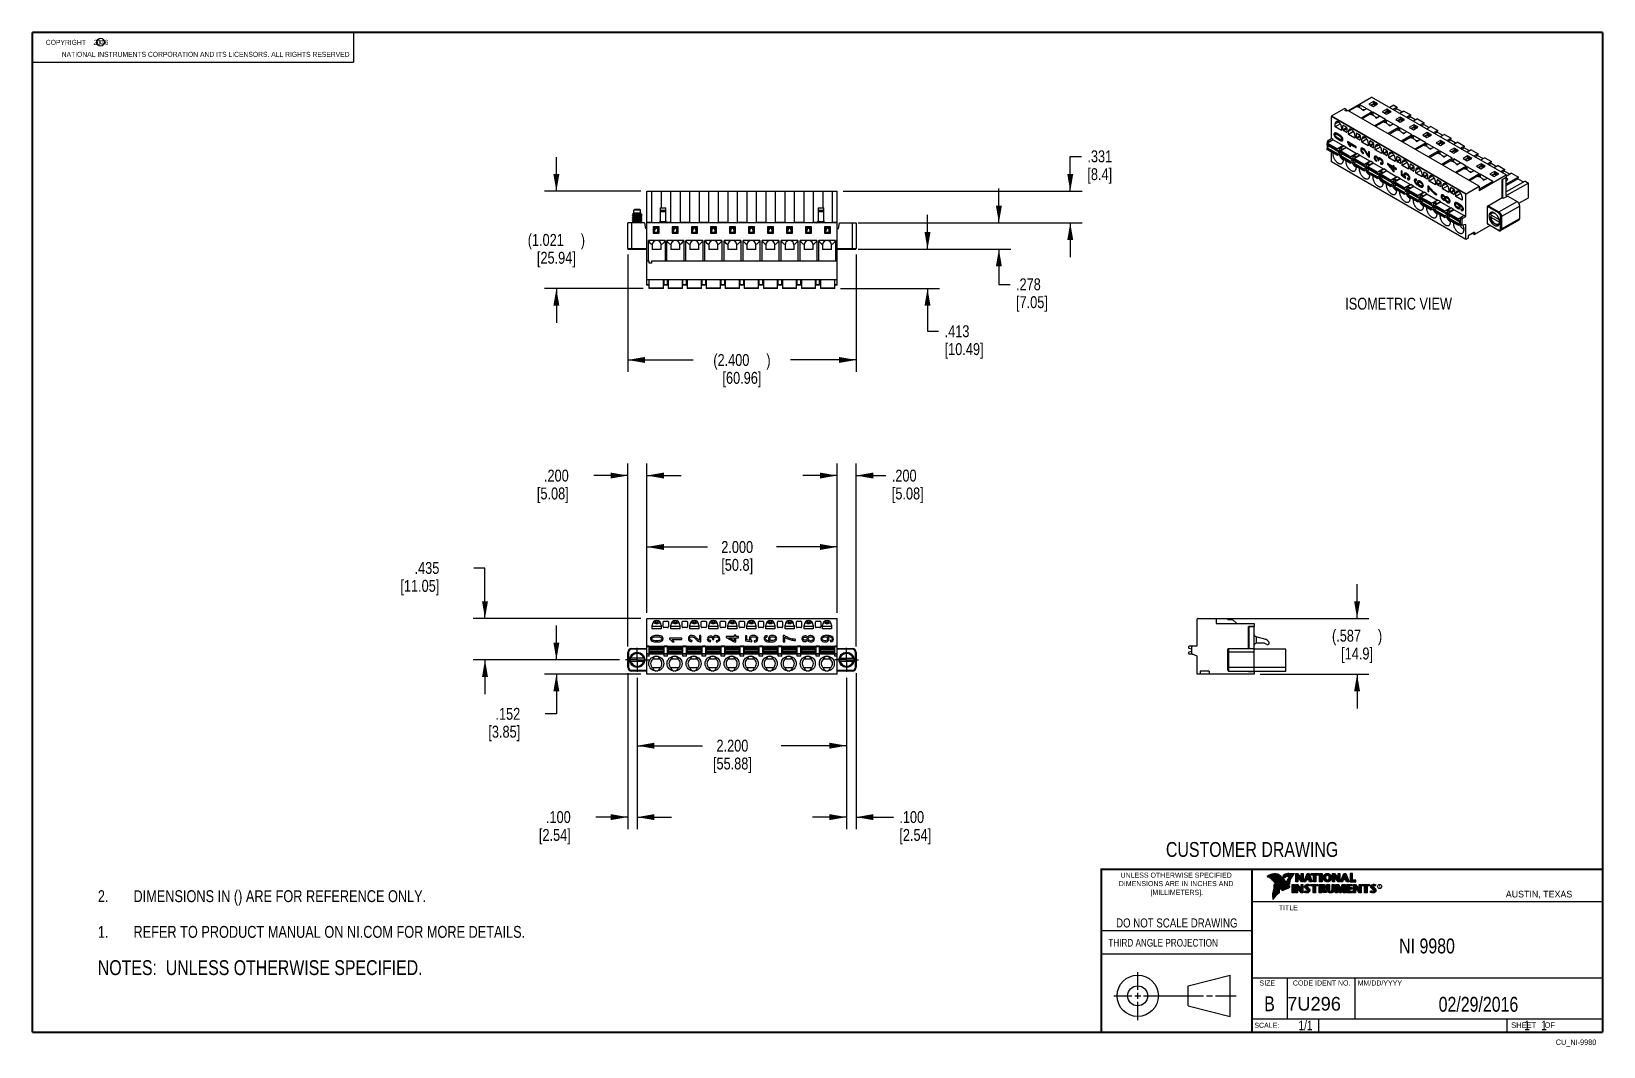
# Model space of a CAD drawing. Header units: inches. Extents: x 0.2 to 16.8, y 0.1 to 10.8.
import ezdxf

# ---------------------------------------------------------------- set-up
doc = ezdxf.new("R2010")
doc.units = ezdxf.units.IN
doc.header["$LTSCALE"] = 0.935
doc.header["$MEASUREMENT"] = 0
doc.linetypes.add('CENTER', pattern=[0.6, 0.375, -0.075, 0.075, -0.075])
doc.layers.get('0').update_dxf_attribs({"linetype": 'CONTINUOUS'})
for name, color, linetype in [('02___PRT_ALL_AXES', 7, 'CONTINUOUS'), ('DETAIL', 7, 'CONTINUOUS'), ('DIMENSIONS', 7, 'CONTINUOUS'), ('NOTE', 7, 'CONTINUOUS')]:
    doc.layers.add(name, color=color, linetype=linetype)
doc.styles.get("Standard").update_dxf_attribs({"font": 'txt', "width": 0.8})
doc.styles.add('TEXTSTYLE_2', font='txt')
doc.styles.add('TEXTSTYLE_3', font='txt', dxfattribs={"width": 0.95})
doc.dimstyles.new('DIMSTYLE_1', dxfattribs={"dimtxt": 0.125, "dimasz": 0.18, "dimexe": 0.125, "dimexo": 0.0625, "dimgap": 0.0625, "dimtad": 0, "dimtih": 1, "dimtoh": 1, "dimdec": 3, "dimzin": 4, "dimdsep": 46, "dimtxsty": 'STANDARD', "dimblk": '_FILLED', "dimblk1": '_FILLED', "dimblk2": '_FILLED', "dimcen": 0.09, "dimadec": 0, "dimazin": 0, "dimtp": 0.01, "dimtm": 0.01, "dimtfac": 1, "dimtdec": 3, "dimtofl": 0, "dimtmove": 0, "dimatfit": 3, "dimldrblk": '_FILLED', "dimfxl": 1, "dimtolj": 1, "dimtzin": 4, "dimarcsym": 0})

msp = doc.modelspace()

# ---------------------------------------------------------------- texts
at = {"color": 2, "linetype": 'CONTINUOUS', "attachment_point": 1, "line_spacing_factor": 0.9}
for s, insert, char_height, width in [('c', (0.946, 10.6893), 0.053, 0.0424), ('NATIONAL INSTRUMENTS CORPORATION AND ITS LICENSORS. ALL RIGHTS RESERVED', (0.5583, 10.5546), 0.053, 3.0104), ('THIRD ANGLE PROJECTION', (11.5564, 1.2384), 0.08, 1.408)]:
    msp.add_mtext(s, dxfattribs=dict(at, insert=insert, char_height=char_height, width=width))
at = {"color": 7, "linetype": 'CONTINUOUS', "attachment_point": 2, "line_spacing_factor": 0.9}
for s, insert, char_height, width in [('CUSTOMER DRAWING', (13.0668, 2.2564), 0.15625, 2), ('DO NOT SCALE DRAWING', (12.2754, 1.4542), 0.095, 1.52), ('B', (13.2497, 0.6361), 0.1562, 0.125)]:
    msp.add_mtext(s, dxfattribs=dict(at, insert=insert, char_height=char_height, width=width))
at = {"color": 2, "linetype": 'CONTINUOUS', "line_spacing_factor": 0.9}
for s, insert, char_height, width, attachment_point, style in [('DIMENSIONS ARE IN INCHES AND', (12.2688, 1.8465), 0.053254, 1.491112, 2, 'TEXTSTYLE_2'), ('UNLESS OTHERWISE SPECIFIED', (12.2688, 1.9352), 0.053254, 1.384604, 2, 'TEXTSTYLE_2'), ('[MILLIMETERS].', (12.2746, 1.7548), 0.053254, 0.745556, 2, 'TEXTSTYLE_2'), ('R', (14.3971, 1.8), 0.0217, 0.021738, 1, 'TEXTSTYLE_2'), ('AUSTIN, TEXAS', (15.7327, 1.7441), 0.069617, 0.905021, 1, 'TEXTSTYLE_2'), ('TITLE', (13.3474, 1.593), 0.05325, 0.26627, 1, 'TEXTSTYLE_2'), ('SIZE', (13.1451, 0.8027), 0.05325, 0.213016, 1, 'TEXTSTYLE_2'), ('CODE IDENT NO.', (13.7978, 0.8027), 0.053254, 0.708278, 2, 'TEXTSTYLE_3'), ('MM/DD/YYYY', (14.1765, 0.8027), 0.05325, 0.53254, 1, 'TEXTSTYLE_2'), ('SCALE:', (13.0904, 0.3585), 0.05325, 0.319524, 1, 'TEXTSTYLE_2'), ('SHEET    OF', (15.7892, 0.3625), 0.057262, 0.629882, 1, 'TEXTSTYLE_2')]:
    msp.add_mtext(s, dxfattribs=dict(at, insert=insert, char_height=char_height, width=width, attachment_point=attachment_point, style=style))
at = {"color": 7, "linetype": 'CONTINUOUS', "insert": (13.4363, 0.6298), "char_height": 0.14316, "width": 0.715775, "attachment_point": 1, "line_spacing_factor": 0.9, "style": 'TEXTSTYLE_2'}
msp.add_mtext('7U296', dxfattribs=at)
at = {"layer": 'DETAIL', "color": 2, "linetype": 'CONTINUOUS', "line_spacing_factor": 0.9}
for s, insert, char_height, width, attachment_point in [('    COPYRIGHT    2016', (0.3125, 10.6805), 0.053, 0.8904, 1), ('ISOMETRIC VIEW', (14.0454, 7.9724), 0.125, 1.4, 1), ('CU_NI-9980', (16.6837, 0.1826), 0.05726, 0.458096, 3)]:
    msp.add_mtext(s, dxfattribs=dict(at, insert=insert, char_height=char_height, width=width, attachment_point=attachment_point))
at = {"layer": 'DETAIL', "color": 7, "linetype": 'CONTINUOUS', "char_height": 0.1, "line_spacing_factor": 0.9}
for s, insert, width, attachment_point in [('1/1', (13.7025, 0.3805), 0.24, 3), ('    1    1', (15.8075, 0.3805), 0.8, 1)]:
    msp.add_mtext(s, dxfattribs=dict(at, insert=insert, width=width, attachment_point=attachment_point))
at = {"layer": 'NOTE', "color": 7, "linetype": 'CONTINUOUS', "char_height": 0.15625, "attachment_point": 2, "line_spacing_factor": 0.9}
for s, insert, width in [('NI 9980', (14.9051, 1.2432), 0.875), ('02/29/2016 ', (15.4455, 0.6307), 1.375)]:
    msp.add_mtext(s, dxfattribs=dict(at, insert=insert, width=width))

# ---------------------------------------------------------------- blocks, each defined once
blk = doc.blocks.new('CUSTOM_NOTE_BL0', base_point=(3.675, 1.312))
at = {"color": 2, "linetype": 'CONTINUOUS', "width": 0.8}
for s, p in [('1.', (0.938, 1.25)), ('REFER TO PRODUCT MANUAL ON NI.COM FOR MORE DETAILS.', (1.312, 1.25))]:
    blk.add_text(s, height=0.125, dxfattribs=at).set_placement(p)
blk = doc.blocks.new('_FILLED')
at = {"color": 0, "linetype": 'BYBLOCK'}
blk.add_solid([(0, 0), (-1, 0.174), (-1, -0.174)], dxfattribs=at)
blk = doc.blocks.new('*D0')
at = {"layer": 'DIMENSIONS', "color": 2, "linetype": 'CONTINUOUS'}
for p, q in [((6.606, 3.982), (6.606, 3.143)), ((8.806, 3.982), (8.806, 3.143)), ((6.606, 3.268), (7.293, 3.268)), ((8.806, 3.268), (8.118, 3.268))]:
    blk.add_line(p, q, dxfattribs=at)
at = {"layer": 'DIMENSIONS', "color": 2, "linetype": 'CONTINUOUS', "xscale": 0.18, "yscale": 0.18, "zscale": 0.18, "rotation": 180}
blk.add_blockref('_FILLED', (6.606, 3.268), dxfattribs=at)
at = {"layer": 'DIMENSIONS', "color": 2, "linetype": 'CONTINUOUS', "xscale": 0.18, "yscale": 0.18, "zscale": 0.18}
blk.add_blockref('_FILLED', (8.806, 3.268), dxfattribs=at)
at = {"layer": 'DIMENSIONS', "color": 2, "linetype": 'CONTINUOUS', "insert": (7.606, 3.331), "char_height": 0.125, "width": 0.7, "attachment_point": 2, "line_spacing_factor": 0.9}
blk.add_mtext('2.200\\P[55.88]', dxfattribs=at)
blk = doc.blocks.new('*D1')
at = {"layer": 'DIMENSIONS', "color": 2, "linetype": 'CONTINUOUS'}
for p, q in [((6.706, 4.663), (6.706, 5.48)), ((8.706, 4.663), (8.706, 5.48)), ((6.706, 5.355), (7.343, 5.355)), ((8.706, 5.355), (8.068, 5.355))]:
    blk.add_line(p, q, dxfattribs=at)
at = {"layer": 'DIMENSIONS', "color": 2, "linetype": 'CONTINUOUS', "xscale": 0.18, "yscale": 0.18, "zscale": 0.18, "rotation": 180}
blk.add_blockref('_FILLED', (6.706, 5.355), dxfattribs=at)
at = {"layer": 'DIMENSIONS', "color": 2, "linetype": 'CONTINUOUS', "xscale": 0.18, "yscale": 0.18, "zscale": 0.18}
blk.add_blockref('_FILLED', (8.706, 5.355), dxfattribs=at)
at = {"layer": 'DIMENSIONS', "color": 2, "linetype": 'CONTINUOUS', "insert": (7.656, 5.417), "char_height": 0.125, "width": 0.6, "attachment_point": 2, "line_spacing_factor": 0.9}
blk.add_mtext('2.000\\P[50.8]', dxfattribs=at)
blk = doc.blocks.new('*D2')
at = {"layer": 'DIMENSIONS', "color": 2, "linetype": 'CONTINUOUS'}
for p, q in [((6.506, 4.029), (6.506, 2.393)), ((6.606, 3.982), (6.606, 2.393)), ((6.506, 2.518), (6.169, 2.518)), ((6.606, 2.518), (6.966, 2.518))]:
    blk.add_line(p, q, dxfattribs=at)
at = {"layer": 'DIMENSIONS', "color": 2, "linetype": 'CONTINUOUS', "xscale": 0.18, "yscale": 0.18, "zscale": 0.18}
blk.add_blockref('_FILLED', (6.506, 2.518), dxfattribs=at)
at = {"layer": 'DIMENSIONS', "color": 2, "linetype": 'CONTINUOUS', "xscale": 0.18, "yscale": 0.18, "zscale": 0.18, "rotation": 180}
blk.add_blockref('_FILLED', (6.606, 2.518), dxfattribs=at)
at = {"layer": 'DIMENSIONS', "color": 2, "linetype": 'CONTINUOUS', "insert": (5.907, 2.581), "char_height": 0.125, "width": 0.6, "attachment_point": 3, "line_spacing_factor": 0.9}
blk.add_mtext('.100\\P[2.54]', dxfattribs=at)
blk = doc.blocks.new('*D3')
at = {"layer": 'DIMENSIONS', "color": 2, "linetype": 'CONTINUOUS'}
for p, q in [((8.806, 3.982), (8.806, 2.393)), ((8.906, 4.029), (8.906, 2.393)), ((8.806, 2.518), (8.446, 2.518)), ((8.906, 2.518), (9.297, 2.518))]:
    blk.add_line(p, q, dxfattribs=at)
at = {"layer": 'DIMENSIONS', "color": 2, "linetype": 'CONTINUOUS', "xscale": 0.18, "yscale": 0.18, "zscale": 0.18}
blk.add_blockref('_FILLED', (8.806, 2.518), dxfattribs=at)
at = {"layer": 'DIMENSIONS', "color": 2, "linetype": 'CONTINUOUS', "xscale": 0.18, "yscale": 0.18, "zscale": 0.18, "rotation": 180}
blk.add_blockref('_FILLED', (8.906, 2.518), dxfattribs=at)
at = {"layer": 'DIMENSIONS', "color": 2, "linetype": 'CONTINUOUS', "insert": (9.36, 2.581), "char_height": 0.125, "width": 0.6, "attachment_point": 1, "line_spacing_factor": 0.9}
blk.add_mtext('.100\\P[2.54]', dxfattribs=at)
blk = doc.blocks.new('*D4')
at = {"layer": 'DIMENSIONS', "color": 2, "linetype": 'CONTINUOUS'}
for p, q in [((6.506, 8.427), (6.506, 7.194)), ((8.906, 8.427), (8.906, 7.194)), ((6.506, 7.319), (7.193, 7.319)), ((8.906, 7.319), (8.218, 7.319))]:
    blk.add_line(p, q, dxfattribs=at)
at = {"layer": 'DIMENSIONS', "color": 2, "linetype": 'CONTINUOUS', "xscale": 0.18, "yscale": 0.18, "zscale": 0.18, "rotation": 180}
blk.add_blockref('_FILLED', (6.506, 7.319), dxfattribs=at)
at = {"layer": 'DIMENSIONS', "color": 2, "linetype": 'CONTINUOUS', "xscale": 0.18, "yscale": 0.18, "zscale": 0.18}
blk.add_blockref('_FILLED', (8.906, 7.319), dxfattribs=at)
at = {"layer": 'DIMENSIONS', "color": 2, "linetype": 'CONTINUOUS', "insert": (7.706, 7.381), "char_height": 0.125, "width": 0.9, "attachment_point": 2, "line_spacing_factor": 0.9}
blk.add_mtext('(2.400{\\Ftxt.shx;\\W1.600000;\\H0.125000; })\\P[60.96]', dxfattribs=at)
blk = doc.blocks.new('*D5')
at = {"layer": 'DIMENSIONS', "color": 2, "linetype": 'CONTINUOUS'}
for p, q in [((5.756, 9.09), (5.756, 9.45)), ((6.643, 9.09), (5.631, 9.09)), ((6.669, 8.069), (5.631, 8.069)), ((5.756, 8.069), (5.756, 7.709))]:
    blk.add_line(p, q, dxfattribs=at)
at = {"layer": 'DIMENSIONS', "color": 2, "linetype": 'CONTINUOUS', "xscale": 0.18, "yscale": 0.18, "zscale": 0.18}
for p, rotation in [((5.756, 9.09), 270), ((5.756, 8.069), 90)]:
    blk.add_blockref('_FILLED', p, dxfattribs=dict(at, rotation=rotation))
at = {"layer": 'DIMENSIONS', "color": 2, "linetype": 'CONTINUOUS', "insert": (5.756, 8.642), "char_height": 0.125, "width": 0.9, "attachment_point": 2, "line_spacing_factor": 0.9}
blk.add_mtext('(1.021{\\Ftxt.shx;\\W1.600000;\\H0.125000; })\\P[25.94]', dxfattribs=at)
blk = doc.blocks.new('*D6')
at = {"layer": 'DIMENSIONS', "color": 2, "linetype": 'CONTINUOUS'}
for p, q in [((5.756, 4.17), (5.756, 4.53)), ((6.418, 4.17), (5.631, 4.17)), ((6.643, 4.018), (5.631, 4.018)), ((5.756, 4.018), (5.756, 3.602)), ((5.756, 3.602), (5.638, 3.602))]:
    blk.add_line(p, q, dxfattribs=at)
at = {"layer": 'DIMENSIONS', "color": 2, "linetype": 'CONTINUOUS', "xscale": 0.18, "yscale": 0.18, "zscale": 0.18}
for p, rotation in [((5.756, 4.17), 270), ((5.756, 4.018), 90)]:
    blk.add_blockref('_FILLED', p, dxfattribs=dict(at, rotation=rotation))
at = {"layer": 'DIMENSIONS', "color": 2, "linetype": 'CONTINUOUS', "insert": (5.376, 3.665), "char_height": 0.125, "width": 0.6, "attachment_point": 3, "line_spacing_factor": 0.9}
blk.add_mtext('.152\\P[3.85]', dxfattribs=at)
blk = doc.blocks.new('*D7')
at = {"layer": 'DIMENSIONS', "color": 2, "linetype": 'CONTINUOUS'}
for p, q in [((5.006, 5.134), (4.888, 5.134)), ((5.006, 4.605), (5.006, 5.134)), ((6.643, 4.605), (4.881, 4.605)), ((6.418, 4.17), (4.881, 4.17)), ((5.006, 4.17), (5.006, 3.81))]:
    blk.add_line(p, q, dxfattribs=at)
at = {"layer": 'DIMENSIONS', "color": 2, "linetype": 'CONTINUOUS', "xscale": 0.18, "yscale": 0.18, "zscale": 0.18}
for p, rotation in [((5.006, 4.605), 270), ((5.006, 4.17), 90)]:
    blk.add_blockref('_FILLED', p, dxfattribs=dict(at, rotation=rotation))
at = {"layer": 'DIMENSIONS', "color": 2, "linetype": 'CONTINUOUS', "insert": (4.526, 5.197), "char_height": 0.125, "width": 0.7, "attachment_point": 3, "line_spacing_factor": 0.9}
blk.add_mtext('.435\\P[11.05]', dxfattribs=at)
blk = doc.blocks.new('*D8')
at = {"layer": 'DIMENSIONS', "color": 2, "linetype": 'CONTINUOUS'}
for p, q in [((14.17, 4.605), (14.17, 4.965)), ((12.751, 4.605), (14.295, 4.605)), ((13.152, 4.018), (14.295, 4.018)), ((14.17, 4.018), (14.17, 3.658))]:
    blk.add_line(p, q, dxfattribs=at)
at = {"layer": 'DIMENSIONS', "color": 2, "linetype": 'CONTINUOUS', "xscale": 0.18, "yscale": 0.18, "zscale": 0.18}
for p, rotation in [((14.17, 4.605), 270), ((14.17, 4.018), 90)]:
    blk.add_blockref('_FILLED', p, dxfattribs=dict(at, rotation=rotation))
at = {"layer": 'DIMENSIONS', "color": 2, "linetype": 'CONTINUOUS', "insert": (14.17, 4.486), "char_height": 0.125, "width": 0.8, "attachment_point": 2, "line_spacing_factor": 0.9}
blk.add_mtext('(.587{\\Ftxt.shx;\\W1.600000;\\H0.125000; })\\P[14.9]', dxfattribs=at)
blk = doc.blocks.new('*D9')
at = {"layer": 'DIMENSIONS', "color": 2, "linetype": 'CONTINUOUS'}
for p, q in [((11.156, 9.09), (11.156, 9.457)), ((11.156, 9.457), (11.273, 9.457)), ((8.768, 9.09), (11.281, 9.09)), ((8.929, 8.759), (11.281, 8.759)), ((11.156, 8.759), (11.156, 8.399))]:
    blk.add_line(p, q, dxfattribs=at)
at = {"layer": 'DIMENSIONS', "color": 2, "linetype": 'CONTINUOUS', "xscale": 0.18, "yscale": 0.18, "zscale": 0.18}
for p, rotation in [((11.156, 9.09), 270), ((11.156, 8.759), 90)]:
    blk.add_blockref('_FILLED', p, dxfattribs=dict(at, rotation=rotation))
at = {"layer": 'DIMENSIONS', "color": 2, "linetype": 'CONTINUOUS', "insert": (11.336, 9.52), "char_height": 0.125, "width": 0.5, "attachment_point": 1, "line_spacing_factor": 0.9}
blk.add_mtext('.331\\P[8.4]', dxfattribs=at)
blk = doc.blocks.new('*D10')
at = {"layer": 'DIMENSIONS', "color": 2, "linetype": 'CONTINUOUS'}
for p, q in [((10.406, 8.759), (10.406, 9.119)), ((8.929, 8.759), (10.531, 8.759)), ((8.929, 8.482), (10.531, 8.482)), ((10.406, 8.482), (10.406, 8.113)), ((10.406, 8.113), (10.523, 8.113))]:
    blk.add_line(p, q, dxfattribs=at)
at = {"layer": 'DIMENSIONS', "color": 2, "linetype": 'CONTINUOUS', "xscale": 0.18, "yscale": 0.18, "zscale": 0.18}
for p, rotation in [((10.406, 8.759), 270), ((10.406, 8.482), 90)]:
    blk.add_blockref('_FILLED', p, dxfattribs=dict(at, rotation=rotation))
at = {"layer": 'DIMENSIONS', "color": 2, "linetype": 'CONTINUOUS', "insert": (10.586, 8.176), "char_height": 0.125, "width": 0.6, "attachment_point": 1, "line_spacing_factor": 0.9}
blk.add_mtext('.278\\P[7.05]', dxfattribs=at)
blk = doc.blocks.new('*D11')
at = {"layer": 'DIMENSIONS', "color": 2, "linetype": 'CONTINUOUS'}
for p, q in [((9.656, 8.482), (9.656, 8.842)), ((8.929, 8.482), (9.781, 8.482)), ((8.743, 8.069), (9.781, 8.069)), ((9.656, 8.069), (9.656, 7.621)), ((9.656, 7.621), (9.773, 7.621))]:
    blk.add_line(p, q, dxfattribs=at)
at = {"layer": 'DIMENSIONS', "color": 2, "linetype": 'CONTINUOUS', "xscale": 0.18, "yscale": 0.18, "zscale": 0.18}
for p, rotation in [((9.656, 8.482), 270), ((9.656, 8.069), 90)]:
    blk.add_blockref('_FILLED', p, dxfattribs=dict(at, rotation=rotation))
at = {"layer": 'DIMENSIONS', "color": 2, "linetype": 'CONTINUOUS', "insert": (9.836, 7.683), "char_height": 0.125, "width": 0.7, "attachment_point": 1, "line_spacing_factor": 0.9}
blk.add_mtext('.413\\P[10.49]', dxfattribs=at)
blk = doc.blocks.new('*D12')
at = {"layer": 'DIMENSIONS', "color": 2, "linetype": 'CONTINUOUS'}
for p, q in [((8.706, 4.663), (8.706, 6.23)), ((8.906, 4.311), (8.906, 6.23)), ((8.706, 6.105), (8.346, 6.105)), ((8.906, 6.105), (9.219, 6.105))]:
    blk.add_line(p, q, dxfattribs=at)
at = {"layer": 'DIMENSIONS', "color": 2, "linetype": 'CONTINUOUS', "xscale": 0.18, "yscale": 0.18, "zscale": 0.18}
blk.add_blockref('_FILLED', (8.706, 6.105), dxfattribs=at)
at = {"layer": 'DIMENSIONS', "color": 2, "linetype": 'CONTINUOUS', "xscale": 0.18, "yscale": 0.18, "zscale": 0.18, "rotation": 180}
blk.add_blockref('_FILLED', (8.906, 6.105), dxfattribs=at)
at = {"layer": 'DIMENSIONS', "color": 2, "linetype": 'CONTINUOUS', "insert": (9.281, 6.167), "char_height": 0.125, "width": 0.6, "attachment_point": 1, "line_spacing_factor": 0.9}
blk.add_mtext('.200\\P[5.08]', dxfattribs=at)
blk = doc.blocks.new('*D13')
at = {"layer": 'DIMENSIONS', "color": 2, "linetype": 'CONTINUOUS'}
for p, q in [((6.506, 4.311), (6.506, 6.23)), ((6.706, 4.663), (6.706, 6.23)), ((6.506, 6.105), (6.149, 6.105)), ((6.706, 6.105), (7.066, 6.105))]:
    blk.add_line(p, q, dxfattribs=at)
at = {"layer": 'DIMENSIONS', "color": 2, "linetype": 'CONTINUOUS', "xscale": 0.18, "yscale": 0.18, "zscale": 0.18}
blk.add_blockref('_FILLED', (6.506, 6.105), dxfattribs=at)
at = {"layer": 'DIMENSIONS', "color": 2, "linetype": 'CONTINUOUS', "xscale": 0.18, "yscale": 0.18, "zscale": 0.18, "rotation": 180}
blk.add_blockref('_FILLED', (6.706, 6.105), dxfattribs=at)
at = {"layer": 'DIMENSIONS', "color": 2, "linetype": 'CONTINUOUS', "insert": (5.886, 6.167), "char_height": 0.125, "width": 0.6, "attachment_point": 3, "line_spacing_factor": 0.9}
blk.add_mtext('.200\\P[5.08]', dxfattribs=at)
blk = doc.blocks.new('NOTES_HEADER_BL1', base_point=(3.1215, 0.9375))
at = {"layer": 'DETAIL', "color": 2, "linetype": 'CONTINUOUS', "width": 0.8}
blk.add_text('NOTES:  UNLESS OTHERWISE SPECIFIED.', height=0.156, dxfattribs=at).set_placement((0.9375, 0.8595))
blk = doc.blocks.new('DIMS_REF_BL2', base_point=(3.125, 1.687))
at = {"layer": 'DETAIL', "color": 2, "linetype": 'CONTINUOUS', "width": 0.8}
for s, p in [('2.', (0.938, 1.625)), ('DIMENSIONS IN () ARE FOR REFERENCE ONLY.', (1.312, 1.625))]:
    blk.add_text(s, height=0.125, dxfattribs=at).set_placement(p)

# ---------------------------------------------------------------- dimensions: what is measured, and where the dimension line sits
at = {"layer": 'DIMENSIONS', "color": 2, "linetype": 'CONTINUOUS'}
for base, p1, p2, angle, picture, middle in [((5.7558, 9.0899), (6.731, 8.0688), (6.7058, 9.0899), 90, '*D5', (5.7558, 8.4856)), ((14.1705, 4.0183), (12.6882, 4.6049), (13.0898, 4.0183), 270, '*D8', (14.1705, 4.3297))]:
    dim = msp.add_linear_dim(base=base, p1=p1, p2=p2, angle=angle, text='(<>)', dimstyle='DIMSTYLE_1', dxfattribs=at)
    dim.commit()
    dim.dimension.update_dxf_attribs({"geometry": picture, "text_midpoint": middle, "dimtype": 160})
for base, p1, p2, angle, picture, middle in [((11.1558, 8.7592), (8.7058, 9.0899), (8.8665, 8.7592), 270, '*D9', (11.5858, 9.3633)), ((10.40585, 8.48166), (8.86648, 8.75922), (8.86648, 8.48166), 270, '*D10', (10.88585, 8.01942)), ((9.6558, 8.4817), (8.6807, 8.0688), (8.8665, 8.4817), 90, '*D11', (10.1858, 7.5272)), ((6.5058, 6.1049), (6.7058, 4.601), (6.5058, 4.2486), 180, '*D13', (5.7862, 6.0112)), ((5.0058, 4.6049), (6.4807, 4.1699), (6.7058, 4.6049), 90, '*D7', (4.4758, 5.0403)), ((5.7558, 4.1699), (6.7058, 4.0183), (6.4807, 4.1699), 90, '*D6', (5.2758, 3.5083)), ((6.5058, 2.5183), (6.6058, 4.0448), (6.5058, 4.0911), 180, '*D2', (5.8067, 2.4246))]:
    dim = msp.add_linear_dim(base=base, p1=p1, p2=p2, angle=angle, dimstyle='DIMSTYLE_1', dxfattribs=at)
    dim.commit()
    dim.dimension.update_dxf_attribs({"geometry": picture, "text_midpoint": middle, "dimtype": 160})
dim = msp.add_linear_dim(base=(8.9058, 7.3188), p1=(6.5058, 8.4895), p2=(8.9058, 8.4895), text='(<>)', dimstyle='DIMSTYLE_1', dxfattribs=at)
dim.commit()
dim.dimension.update_dxf_attribs({"geometry": '*D4', "text_midpoint": (7.7058, 7.2251), "dimtype": 160})
for base, p1, p2, picture, middle in [((8.9058, 6.1049), (8.7058, 4.601), (8.9058, 4.2486), '*D12', (9.5811, 6.0112)), ((8.7058, 5.3549), (6.7058, 4.601), (8.7058, 4.601), '*D1', (7.7058, 5.2612)), ((8.8058, 3.2683), (6.6058, 4.0448), (8.8058, 4.0448), '*D0', (7.7058, 3.1746)), ((8.9058, 2.5183), (8.8058, 4.0448), (8.9058, 4.0911), '*D3', (9.6599, 2.4246))]:
    dim = msp.add_linear_dim(base=base, p1=p1, p2=p2, dimstyle='DIMSTYLE_1', dxfattribs=at)
    dim.commit()
    dim.dimension.update_dxf_attribs({"geometry": picture, "text_midpoint": middle, "dimtype": 160})

# ---------------------------------------------------------------- linework, layer by layer
at = {"color": 2, "linetype": 'CONTINUOUS'}
for p, q in [((0.25, 10.7586), (3.625, 10.7586)), ((0.25, 10.7586), (0.25, 10.4456)), ((3.625, 10.7586), (3.625, 10.4456)), ((0.25, 10.4456), (3.625, 10.4456)), ((13.0652, 1.9695), (16.745, 1.9695)), ((13.0652, 1.9695), (13.0652, 0.2605)), ((13.2311, 1.8934), (13.2311, 1.8949)), ((13.2347, 1.8921), (13.2347, 1.8972)), ((13.2382, 1.8907), (13.2382, 1.8994)), ((13.2418, 1.8892), (13.2418, 1.9015)), ((13.2453, 1.8876), (13.2453, 1.9035)), ((13.2489, 1.8858), (13.2489, 1.9054)), ((13.2524, 1.8839), (13.2524, 1.9069)), ((13.256, 1.8818), (13.256, 1.9084)), ((13.2596, 1.8796), (13.2596, 1.9098)), ((13.2631, 1.8772), (13.2631, 1.9111)), ((13.2667, 1.8747), (13.2667, 1.9124)), ((13.2702, 1.872), (13.2702, 1.9135)), ((13.2738, 1.869), (13.2738, 1.9146)), ((13.2773, 1.8658), (13.2773, 1.9155)), ((13.2809, 1.8624), (13.2809, 1.9164)), ((13.2844, 1.8587), (13.2844, 1.9173)), ((13.288, 1.8549), (13.288, 1.9181)), ((13.2915, 1.851), (13.2915, 1.9188)), ((13.2951, 1.8471), (13.2951, 1.9194)), ((13.2987, 1.8431), (13.2987, 1.9198)), ((13.3022, 1.8391), (13.3022, 1.92)), ((13.3058, 1.8351), (13.3058, 1.9201)), ((13.3093, 1.8311), (13.3093, 1.9201)), ((13.3129, 1.827), (13.3129, 1.9199)), ((13.3164, 1.8229), (13.3164, 1.9196)), ((13.32, 1.8188), (13.32, 1.9192)), ((13.3235, 1.8146), (13.3235, 1.9186)), ((13.3271, 1.8104), (13.3271, 1.9179)), ((13.3306, 1.8062), (13.3306, 1.9172)), ((13.3342, 1.802), (13.3342, 1.9163)), ((13.3378, 1.7978), (13.3378, 1.9151)), ((13.3413, 1.7937), (13.3413, 1.9138)), ((13.3449, 1.7897), (13.3449, 1.9122)), ((13.3484, 1.7856), (13.3484, 1.9103)), ((13.352, 1.7817), (13.352, 1.9081)), ((13.3555, 1.7778), (13.3555, 1.9055)), ((13.3591, 1.7739), (13.3591, 1.9026)), ((13.3626, 1.7701), (13.3626, 1.8991)), ((13.3662, 1.7663), (13.3662, 1.8952)), ((13.3697, 1.7625), (13.3697, 1.8915)), ((13.3733, 1.7588), (13.3733, 1.8878)), ((13.3769, 1.7556), (13.3769, 1.8841)), ((13.3804, 1.7529), (13.3804, 1.8803)), ((13.384, 1.7512), (13.384, 1.8766)), ((13.3875, 1.7509), (13.3875, 1.8728)), ((13.4022, 1.878), (13.3901, 1.8922)), ((13.3911, 1.7518), (13.3911, 1.8691)), ((13.4029, 1.881), (13.3927, 1.893)), ((13.3946, 1.8908), (13.3946, 1.8999)), ((13.3946, 1.7533), (13.3946, 1.8653)), ((13.3982, 1.8866), (13.3982, 1.9062)), ((13.3982, 1.7548), (13.3982, 1.8615)), ((13.4017, 1.8824), (13.4017, 1.9101)), ((13.4017, 1.7563), (13.4017, 1.8574)), ((13.4053, 1.8823), (13.4053, 1.9129)), ((13.4053, 1.7578), (13.4053, 1.8531)), ((13.4088, 1.8844), (13.4088, 1.915)), ((13.4088, 1.7593), (13.4088, 1.8488)), ((13.4124, 1.887), (13.4124, 1.9167)), ((13.4124, 1.7609), (13.4124, 1.8445)), ((13.4159, 1.89), (13.4159, 1.9182)), ((13.4159, 1.7625), (13.4159, 1.8402)), ((13.4195, 1.8937), (13.4195, 1.9193)), ((13.4195, 1.7641), (13.4195, 1.8359)), ((13.4231, 1.8964), (13.4231, 1.9203)), ((13.4231, 1.7657), (13.4231, 1.8316)), ((13.4266, 1.8982), (13.4266, 1.9209)), ((13.4266, 1.7674), (13.4266, 1.8273)), ((13.4302, 1.8995), (13.4302, 1.9214)), ((13.4302, 1.7691), (13.4302, 1.823)), ((13.4414, 1.8328), (13.4319, 1.8437)), ((13.4337, 1.8997), (13.4337, 1.922)), ((13.4337, 1.7708), (13.4337, 1.8187)), ((13.4433, 1.8344), (13.4349, 1.844)), ((13.4373, 1.8991), (13.4373, 1.9224)), ((13.4373, 1.8413), (13.4373, 1.8491)), ((13.4408, 1.898), (13.4408, 1.9228)), ((13.4408, 1.8372), (13.4408, 1.8572)), ((13.4444, 1.8972), (13.4444, 1.9231)), ((13.4444, 1.8331), (13.4444, 1.8665)), ((13.4479, 1.8969), (13.4479, 1.9234)), ((13.4479, 1.8288), (13.4479, 1.873)), ((13.4515, 1.8966), (13.4515, 1.9236)), ((13.4515, 1.8247), (13.4515, 1.8764)), ((13.4529, 1.9261), (13.5132, 1.9271)), ((13.453, 1.9236), (13.5067, 1.9245)), ((13.455, 1.8965), (13.455, 1.9237)), ((13.455, 1.8207), (13.455, 1.878)), ((13.4586, 1.8964), (13.4586, 1.9237)), ((13.4586, 1.8303), (13.4586, 1.879)), ((13.4622, 1.8957), (13.4622, 1.9238)), ((13.4622, 1.8535), (13.4622, 1.8795)), ((13.4657, 1.8935), (13.4657, 1.9238)), ((13.4657, 1.8636), (13.4657, 1.8798)), ((13.4693, 1.872), (13.4693, 1.9239)), ((13.4728, 1.8794), (13.4728, 1.9239)), ((13.4764, 1.8859), (13.4764, 1.924)), ((13.4799, 1.8919), (13.4799, 1.924)), ((13.4835, 1.8973), (13.4835, 1.9241)), ((13.487, 1.9023), (13.487, 1.9242)), ((13.4906, 1.9069), (13.4906, 1.9242)), ((13.4941, 1.9112), (13.4941, 1.9243)), ((13.4977, 1.9153), (13.4977, 1.9243)), ((13.5013, 1.9191), (13.5013, 1.9244)), ((13.5261, 1.9263), (13.5451, 1.9263)), ((13.5261, 1.839), (13.5261, 1.9263)), ((13.5466, 1.839), (13.5261, 1.839)), ((13.5286, 1.9237), (13.5439, 1.9237)), ((13.5286, 1.8415), (13.5286, 1.9237)), ((13.5441, 1.8415), (13.5286, 1.8415)), ((13.5332, 1.8415), (13.5332, 1.9237)), ((13.5367, 1.8415), (13.5367, 1.9237)), ((13.5402, 1.8415), (13.5402, 1.9237)), ((13.5441, 1.8976), (13.5437, 1.9237)), ((13.5439, 1.9237), (13.5854, 1.869)), ((13.5873, 1.8415), (13.5441, 1.8976)), ((13.5441, 1.8976), (13.5441, 1.8415)), ((13.5451, 1.9263), (13.5829, 1.8765)), ((13.586, 1.839), (13.5466, 1.8902)), ((13.5466, 1.8902), (13.5466, 1.839)), ((13.5471, 1.8936), (13.5471, 1.9194)), ((13.5506, 1.8891), (13.5506, 1.9149)), ((13.5541, 1.8846), (13.5541, 1.9103)), ((13.5576, 1.8801), (13.5576, 1.9057)), ((13.561, 1.8756), (13.561, 1.9011)), ((13.5645, 1.8711), (13.5645, 1.8965)), ((13.568, 1.8665), (13.568, 1.8919)), ((13.5715, 1.862), (13.5715, 1.8874)), ((13.575, 1.8575), (13.575, 1.8828)), ((13.5784, 1.853), (13.5784, 1.8782)), ((13.5819, 1.8485), (13.5819, 1.8736)), ((13.5829, 1.9263), (13.6036, 1.9263)), ((13.5829, 1.8765), (13.5829, 1.9263)), ((13.5854, 1.9237), (13.6011, 1.9237)), ((13.5854, 1.869), (13.5854, 1.9237)), ((13.5854, 1.844), (13.5854, 1.869)), ((13.6036, 1.839), (13.586, 1.839)), ((13.6011, 1.8415), (13.5873, 1.8415)), ((13.5889, 1.8415), (13.5889, 1.9237)), ((13.5923, 1.8415), (13.5923, 1.9237)), ((13.5958, 1.8415), (13.5958, 1.9237)), ((13.5993, 1.8415), (13.5993, 1.9237)), ((13.6011, 1.9237), (13.6011, 1.8415)), ((13.6036, 1.9263), (13.6036, 1.839)), ((13.6088, 1.839), (13.6444, 1.9262)), ((13.6294, 1.839), (13.6088, 1.839)), ((13.6125, 1.8415), (13.6461, 1.9237)), ((13.6277, 1.8415), (13.6125, 1.8415)), ((13.6167, 1.8415), (13.6167, 1.8516)), ((13.6201, 1.8415), (13.6201, 1.8601)), ((13.6236, 1.8415), (13.6236, 1.8686)), ((13.6271, 1.8415), (13.6271, 1.8771)), ((13.6361, 1.8623), (13.6277, 1.8415)), ((13.6378, 1.8598), (13.6294, 1.839)), ((13.6306, 1.8486), (13.6306, 1.8857)), ((13.634, 1.8573), (13.634, 1.8942)), ((13.6665, 1.8623), (13.6361, 1.8623)), ((13.6375, 1.8623), (13.6375, 1.9027)), ((13.6647, 1.8598), (13.6378, 1.8598)), ((13.6388, 1.8711), (13.65, 1.9073)), ((13.6639, 1.8711), (13.6388, 1.8711)), ((13.641, 1.8781), (13.641, 1.9112)), ((13.641, 1.8623), (13.641, 1.8711)), ((13.6423, 1.8736), (13.6519, 1.9048)), ((13.6606, 1.8736), (13.6423, 1.8736)), ((13.6444, 1.9262), (13.6664, 1.9262)), ((13.6445, 1.8893), (13.6445, 1.9197)), ((13.6445, 1.8623), (13.6445, 1.8711)), ((13.6461, 1.9237), (13.6647, 1.9237)), ((13.6479, 1.9006), (13.6479, 1.9237)), ((13.6479, 1.8623), (13.6479, 1.8711)), ((13.65, 1.9073), (13.6541, 1.9073)), ((13.6514, 1.9073), (13.6514, 1.9237)), ((13.6514, 1.8623), (13.6514, 1.8711)), ((13.6519, 1.9048), (13.6521, 1.9048)), ((13.6521, 1.9048), (13.6606, 1.8736)), ((13.6541, 1.9073), (13.6639, 1.8711)), ((13.6549, 1.9043), (13.6549, 1.9237)), ((13.6549, 1.8623), (13.6549, 1.8711)), ((13.6584, 1.8915), (13.6584, 1.9237)), ((13.6584, 1.8623), (13.6584, 1.8711)), ((13.6618, 1.8787), (13.6618, 1.9237)), ((13.6618, 1.8623), (13.6618, 1.8711)), ((13.6647, 1.9237), (13.6959, 1.8415)), ((13.6717, 1.839), (13.6647, 1.8598)), ((13.6653, 1.8623), (13.6653, 1.922)), ((13.6664, 1.9262), (13.6995, 1.839)), ((13.6735, 1.8415), (13.6665, 1.8623)), ((13.6688, 1.8555), (13.6688, 1.9128)), ((13.6995, 1.839), (13.6717, 1.839)), ((13.6723, 1.8452), (13.6723, 1.9037)), ((13.6959, 1.8415), (13.6735, 1.8415)), ((13.6757, 1.8415), (13.6757, 1.8945)), ((13.6792, 1.8415), (13.6792, 1.8854)), ((13.6827, 1.8415), (13.6827, 1.8762)), ((13.6862, 1.8415), (13.6862, 1.8671)), ((13.6866, 1.9262), (13.7634, 1.9262)), ((13.6866, 1.9099), (13.6866, 1.9262)), ((13.7118, 1.9099), (13.6866, 1.9099)), ((13.6891, 1.9237), (13.7609, 1.9237)), ((13.6891, 1.9125), (13.6891, 1.9237)), ((13.7143, 1.9125), (13.6891, 1.9125)), ((13.6896, 1.8415), (13.6896, 1.8579)), ((13.6931, 1.9125), (13.6931, 1.9237)), ((13.6931, 1.8415), (13.6931, 1.8488)), ((13.6966, 1.9125), (13.6966, 1.9237)), ((13.7001, 1.9125), (13.7001, 1.9237)), ((13.7035, 1.9125), (13.7035, 1.9237)), ((13.707, 1.9125), (13.707, 1.9237)), ((13.7105, 1.9125), (13.7105, 1.9237)), ((13.7118, 1.839), (13.7118, 1.9099)), ((13.7382, 1.839), (13.7118, 1.839)), ((13.7143, 1.9125), (13.714, 1.9237)), ((13.7143, 1.8415), (13.7143, 1.9125)), ((13.7357, 1.8415), (13.7143, 1.8415)), ((13.7174, 1.8415), (13.7174, 1.9237)), ((13.7209, 1.8415), (13.7209, 1.9237)), ((13.7244, 1.8415), (13.7244, 1.9237)), ((13.7279, 1.8415), (13.7279, 1.9237)), ((13.7313, 1.8415), (13.7313, 1.9237)), ((13.7357, 1.9125), (13.7348, 1.9237)), ((13.7609, 1.9125), (13.7357, 1.9125)), ((13.7357, 1.9125), (13.7357, 1.8415)), ((13.7634, 1.9099), (13.7382, 1.9099)), ((13.7382, 1.9099), (13.7382, 1.839)), ((13.7383, 1.9125), (13.7383, 1.9237)), ((13.7418, 1.9125), (13.7418, 1.9237)), ((13.7452, 1.9125), (13.7452, 1.9237)), ((13.7487, 1.9125), (13.7487, 1.9237)), ((13.7522, 1.9125), (13.7522, 1.9237)), ((13.7557, 1.9125), (13.7557, 1.9237)), ((13.7591, 1.9125), (13.7591, 1.9237)), ((13.7609, 1.9237), (13.7609, 1.9125)), ((13.7634, 1.9262), (13.7634, 1.9099)), ((13.7768, 1.9262), (13.8031, 1.9262)), ((13.7768, 1.839), (13.7768, 1.9262)), ((13.8031, 1.839), (13.7768, 1.839)), ((13.7794, 1.9237), (13.8006, 1.9237)), ((13.7794, 1.8415), (13.7794, 1.9237)), ((13.8006, 1.8415), (13.7794, 1.8415)), ((13.7835, 1.8415), (13.7835, 1.9237)), ((13.787, 1.8415), (13.787, 1.9237)), ((13.7904, 1.8415), (13.7904, 1.9237)), ((13.7939, 1.8415), (13.7939, 1.9237)), ((13.7974, 1.8415), (13.7974, 1.9237)), ((13.8006, 1.9237), (13.8006, 1.8415)), ((13.8031, 1.9262), (13.8031, 1.839)), ((13.8154, 1.8853), (13.8155, 1.8871)), ((13.8154, 1.8834), (13.8154, 1.8853)), ((13.8154, 1.8816), (13.8154, 1.8834)), ((13.8155, 1.8797), (13.8154, 1.8816)), ((13.8155, 1.8871), (13.8157, 1.8889)), ((13.8157, 1.8779), (13.8155, 1.8797)), ((13.8157, 1.8889), (13.8159, 1.8907)), ((13.8159, 1.876), (13.8157, 1.8779)), ((13.8159, 1.8907), (13.8161, 1.8924)), ((13.8162, 1.8742), (13.8159, 1.876)), ((13.8161, 1.8924), (13.8165, 1.8941)), ((13.8166, 1.8724), (13.8162, 1.8742)), ((13.8165, 1.8941), (13.8169, 1.8958)), ((13.817, 1.8706), (13.8166, 1.8724)), ((13.8169, 1.8958), (13.8174, 1.8975)), ((13.8174, 1.8689), (13.817, 1.8706)), ((13.8174, 1.8975), (13.8179, 1.8991)), ((13.8179, 1.8672), (13.8174, 1.8689)), ((13.8179, 1.8991), (13.8185, 1.9006)), ((13.8179, 1.8852), (13.818, 1.8869)), ((13.8179, 1.8834), (13.8179, 1.8852)), ((13.818, 1.8817), (13.8179, 1.8834)), ((13.8185, 1.8655), (13.8179, 1.8672)), ((13.818, 1.8869), (13.8182, 1.8886)), ((13.8181, 1.8799), (13.818, 1.8817)), ((13.8182, 1.8781), (13.8181, 1.8799)), ((13.8182, 1.8886), (13.8184, 1.8903)), ((13.8184, 1.8764), (13.8182, 1.8781)), ((13.8184, 1.8903), (13.8186, 1.892)), ((13.8187, 1.8746), (13.8184, 1.8764)), ((13.8185, 1.9006), (13.8191, 1.9021)), ((13.8191, 1.8639), (13.8185, 1.8655)), ((13.8186, 1.892), (13.819, 1.8936)), ((13.8191, 1.8729), (13.8187, 1.8746)), ((13.819, 1.8936), (13.8193, 1.8952)), ((13.8191, 1.9021), (13.8198, 1.9036)), ((13.8194, 1.8712), (13.8191, 1.8729)), ((13.8198, 1.8623), (13.8191, 1.8639)), ((13.8193, 1.8952), (13.8198, 1.8967)), ((13.8199, 1.8696), (13.8194, 1.8712)), ((13.8198, 1.9036), (13.8206, 1.9051)), ((13.8198, 1.8967), (13.8203, 1.8982)), ((13.8205, 1.8607), (13.8198, 1.8623)), ((13.8204, 1.8679), (13.8199, 1.8696)), ((13.8203, 1.8982), (13.8208, 1.8997)), ((13.8209, 1.8664), (13.8204, 1.8679)), ((13.8213, 1.8592), (13.8205, 1.8607)), ((13.8206, 1.9051), (13.8214, 1.9065)), ((13.8208, 1.8997), (13.8214, 1.9011)), ((13.8209, 1.8664), (13.8208, 1.8997)), ((13.8215, 1.8648), (13.8209, 1.8664)), ((13.8221, 1.8578), (13.8213, 1.8592)), ((13.8214, 1.9065), (13.8223, 1.9079)), ((13.8214, 1.9011), (13.8221, 1.9025)), ((13.8221, 1.8633), (13.8215, 1.8648)), ((13.8221, 1.9025), (13.8228, 1.9038)), ((13.8228, 1.8619), (13.8221, 1.8633)), ((13.823, 1.8563), (13.8221, 1.8578)), ((13.8223, 1.9079), (13.8232, 1.9092)), ((13.8228, 1.9038), (13.8236, 1.9052)), ((13.8235, 1.8604), (13.8228, 1.8619)), ((13.8239, 1.855), (13.823, 1.8563)), ((13.8232, 1.9092), (13.8243, 1.9106)), ((13.8243, 1.8591), (13.8235, 1.8604)), ((13.8236, 1.9052), (13.8244, 1.9065)), ((13.8249, 1.8536), (13.8239, 1.855)), ((13.8243, 1.9106), (13.8253, 1.9119)), ((13.8243, 1.8591), (13.8244, 1.9065)), ((13.8251, 1.8577), (13.8243, 1.8591)), ((13.8244, 1.9065), (13.8253, 1.9077)), ((13.826, 1.8523), (13.8249, 1.8536)), ((13.826, 1.8564), (13.8251, 1.8577)), ((13.8253, 1.9119), (13.8265, 1.9132)), ((13.8253, 1.9077), (13.8262, 1.909)), ((13.8269, 1.8552), (13.826, 1.8564)), ((13.8271, 1.8511), (13.826, 1.8523)), ((13.8262, 1.909), (13.8273, 1.9102)), ((13.8265, 1.9132), (13.8276, 1.9144)), ((13.8279, 1.854), (13.8269, 1.8552)), ((13.8282, 1.8499), (13.8271, 1.8511)), ((13.8273, 1.9102), (13.8283, 1.9114)), ((13.8276, 1.9144), (13.8288, 1.9156)), ((13.8279, 1.854), (13.8283, 1.9114)), ((13.8289, 1.8528), (13.8279, 1.854)), ((13.8294, 1.8487), (13.8282, 1.8499)), ((13.8283, 1.9114), (13.8294, 1.9126)), ((13.8288, 1.9156), (13.8301, 1.9167)), ((13.83, 1.8517), (13.8289, 1.8528)), ((13.8294, 1.9126), (13.8306, 1.9137)), ((13.8306, 1.8476), (13.8294, 1.8487)), ((13.8311, 1.8506), (13.83, 1.8517)), ((13.8301, 1.9167), (13.8314, 1.9178)), ((13.8306, 1.9137), (13.8318, 1.9148)), ((13.8319, 1.8466), (13.8306, 1.8476)), ((13.8311, 1.8506), (13.8318, 1.9148)), ((13.8323, 1.8496), (13.8311, 1.8506)), ((13.8314, 1.9178), (13.8327, 1.9188)), ((13.8318, 1.9148), (13.833, 1.9158)), ((13.8332, 1.8456), (13.8319, 1.8466)), ((13.8335, 1.8486), (13.8323, 1.8496)), ((13.8327, 1.9188), (13.834, 1.9198)), ((13.833, 1.9158), (13.8342, 1.9168)), ((13.8346, 1.8447), (13.8332, 1.8456)), ((13.8347, 1.8477), (13.8335, 1.8486)), ((13.834, 1.9198), (13.8354, 1.9207)), ((13.8342, 1.9168), (13.8355, 1.9177)), ((13.836, 1.8438), (13.8346, 1.8447)), ((13.8347, 1.8477), (13.8355, 1.9177)), ((13.836, 1.8468), (13.8347, 1.8477)), ((13.8354, 1.9207), (13.8368, 1.9215)), ((13.8355, 1.9177), (13.8368, 1.9185)), ((13.8373, 1.846), (13.836, 1.8468)), ((13.8374, 1.843), (13.836, 1.8438)), ((13.8368, 1.9215), (13.8382, 1.9223)), ((13.8368, 1.9185), (13.8381, 1.9193)), ((13.8386, 1.8452), (13.8373, 1.846)), ((13.839, 1.8423), (13.8374, 1.843)), ((13.8381, 1.9193), (13.8394, 1.92)), ((13.8386, 1.8452), (13.8381, 1.9193)), ((13.8382, 1.9223), (13.8397, 1.923)), ((13.84, 1.8445), (13.8386, 1.8452)), ((13.8405, 1.8416), (13.839, 1.8423)), ((13.8394, 1.92), (13.8408, 1.9207)), ((13.8397, 1.923), (13.8412, 1.9237)), ((13.8397, 1.8857), (13.8398, 1.8868)), ((13.8397, 1.8845), (13.8397, 1.8857)), ((13.8397, 1.8833), (13.8397, 1.8845)), ((13.8397, 1.8821), (13.8397, 1.8833)), ((13.8397, 1.8809), (13.8397, 1.8821)), ((13.8398, 1.8796), (13.8397, 1.8809)), ((13.8398, 1.8868), (13.8399, 1.888)), ((13.8399, 1.8784), (13.8398, 1.8796)), ((13.8399, 1.888), (13.84, 1.8891)), ((13.84, 1.8773), (13.8399, 1.8784)), ((13.84, 1.8891), (13.8401, 1.8902)), ((13.8401, 1.8761), (13.84, 1.8773)), ((13.8415, 1.8439), (13.84, 1.8445)), ((13.8401, 1.8902), (13.8402, 1.8913)), ((13.8402, 1.8749), (13.8401, 1.8761)), ((13.8402, 1.8913), (13.8403, 1.8924)), ((13.8404, 1.8738), (13.8402, 1.8749)), ((13.8403, 1.8924), (13.8405, 1.8934)), ((13.8405, 1.8727), (13.8404, 1.8738)), ((13.8405, 1.8934), (13.8407, 1.8944)), ((13.8407, 1.8716), (13.8405, 1.8727)), ((13.8421, 1.8409), (13.8405, 1.8416)), ((13.8407, 1.8944), (13.8409, 1.8954)), ((13.841, 1.8706), (13.8407, 1.8716)), ((13.8408, 1.9207), (13.8422, 1.9213)), ((13.8409, 1.8954), (13.8411, 1.8963)), ((13.8412, 1.8696), (13.841, 1.8706)), ((13.8411, 1.8963), (13.8414, 1.8972)), ((13.8412, 1.9237), (13.8427, 1.9243)), ((13.8414, 1.8686), (13.8412, 1.8696)), ((13.8414, 1.8972), (13.8416, 1.8981)), ((13.8417, 1.8677), (13.8414, 1.8686)), ((13.8415, 1.8439), (13.8417, 1.8678)), ((13.843, 1.8433), (13.8415, 1.8439)), ((13.8416, 1.8981), (13.8419, 1.899)), ((13.842, 1.8667), (13.8417, 1.8677)), ((13.8419, 1.899), (13.8422, 1.8999)), ((13.842, 1.8991), (13.8422, 1.9213)), ((13.8423, 1.8658), (13.842, 1.8667)), ((13.8438, 1.8404), (13.8421, 1.8409)), ((13.8422, 1.9213), (13.8436, 1.9219)), ((13.8422, 1.8999), (13.8426, 1.9007)), ((13.8422, 1.8844), (13.8423, 1.8856)), ((13.8422, 1.8833), (13.8422, 1.8844)), ((13.8422, 1.8821), (13.8422, 1.8833)), ((13.8423, 1.8809), (13.8422, 1.8821)), ((13.8423, 1.8867), (13.8424, 1.8878)), ((13.8423, 1.8856), (13.8423, 1.8867)), ((13.8423, 1.8798), (13.8423, 1.8809)), ((13.8424, 1.8786), (13.8423, 1.8798)), ((13.8427, 1.865), (13.8423, 1.8658)), ((13.8424, 1.8878), (13.8425, 1.8889)), ((13.8425, 1.8775), (13.8424, 1.8786)), ((13.8425, 1.8889), (13.8426, 1.89)), ((13.8426, 1.8764), (13.8425, 1.8775)), ((13.8426, 1.9007), (13.843, 1.9016)), ((13.8426, 1.89), (13.8427, 1.891)), ((13.8427, 1.8753), (13.8426, 1.8764)), ((13.8427, 1.9243), (13.8443, 1.9248)), ((13.8427, 1.891), (13.8428, 1.892)), ((13.8429, 1.8742), (13.8427, 1.8753)), ((13.8431, 1.8641), (13.8427, 1.865)), ((13.8428, 1.892), (13.843, 1.893)), ((13.843, 1.8731), (13.8429, 1.8742)), ((13.843, 1.9016), (13.8434, 1.9024)), ((13.843, 1.893), (13.8432, 1.8939)), ((13.8432, 1.8721), (13.843, 1.8731)), ((13.8445, 1.8428), (13.843, 1.8433)), ((13.8434, 1.8633), (13.8431, 1.8641)), ((13.8432, 1.8939), (13.8434, 1.8948)), ((13.8434, 1.8712), (13.8432, 1.8721)), ((13.8434, 1.9024), (13.8438, 1.9032)), ((13.8434, 1.8948), (13.8436, 1.8957)), ((13.8436, 1.8702), (13.8434, 1.8712)), ((13.8439, 1.8625), (13.8434, 1.8633)), ((13.8436, 1.9219), (13.8451, 1.9224)), ((13.8436, 1.8957), (13.8438, 1.8965)), ((13.8439, 1.8693), (13.8436, 1.8702)), ((13.8438, 1.9032), (13.8443, 1.904)), ((13.8438, 1.8965), (13.844, 1.8974)), ((13.8455, 1.8399), (13.8438, 1.8404)), ((13.8441, 1.8684), (13.8439, 1.8693)), ((13.8443, 1.8617), (13.8439, 1.8625)), ((13.844, 1.8974), (13.8443, 1.8982)), ((13.8444, 1.8676), (13.8441, 1.8684)), ((13.8443, 1.9248), (13.8459, 1.9253)), ((13.8443, 1.904), (13.8447, 1.9047)), ((13.8443, 1.8982), (13.8446, 1.899)), ((13.8448, 1.8609), (13.8443, 1.8617)), ((13.8447, 1.8667), (13.8444, 1.8676)), ((13.8462, 1.8423), (13.8445, 1.8428)), ((13.8446, 1.899), (13.8449, 1.8997)), ((13.8447, 1.9047), (13.8453, 1.9055)), ((13.845, 1.8659), (13.8447, 1.8667)), ((13.8453, 1.8602), (13.8448, 1.8609)), ((13.8449, 1.8997), (13.8453, 1.9005)), ((13.8454, 1.8651), (13.845, 1.8659)), ((13.8451, 1.9224), (13.8466, 1.9229)), ((13.8453, 1.9055), (13.8451, 1.9224)), ((13.8453, 1.9055), (13.8458, 1.9062)), ((13.8453, 1.9005), (13.8456, 1.9012)), ((13.8458, 1.8595), (13.8453, 1.8602)), ((13.8457, 1.8644), (13.8454, 1.8651)), ((13.8473, 1.8395), (13.8455, 1.8399)), ((13.8456, 1.9012), (13.846, 1.902)), ((13.8461, 1.8637), (13.8457, 1.8644)), ((13.8458, 1.9062), (13.8464, 1.9068)), ((13.8464, 1.8588), (13.8458, 1.8595)), ((13.846, 1.8424), (13.8458, 1.8595)), ((13.8459, 1.9253), (13.8476, 1.9257)), ((13.846, 1.902), (13.8464, 1.9027)), ((13.8465, 1.863), (13.8461, 1.8637)), ((13.8478, 1.8419), (13.8462, 1.8423)), ((13.8464, 1.9068), (13.847, 1.9074)), ((13.8464, 1.9027), (13.8468, 1.9033)), ((13.847, 1.8581), (13.8464, 1.8588)), ((13.8469, 1.8623), (13.8465, 1.863)), ((13.8466, 1.9229), (13.8481, 1.9233)), ((13.8468, 1.9033), (13.8473, 1.9039)), ((13.8473, 1.8617), (13.8469, 1.8623)), ((13.847, 1.9074), (13.8477, 1.908)), ((13.8477, 1.8575), (13.847, 1.8581)), ((13.8473, 1.9039), (13.8478, 1.9045)), ((13.8478, 1.8611), (13.8473, 1.8617)), ((13.8491, 1.8391), (13.8473, 1.8395)), ((13.8476, 1.9257), (13.8492, 1.9261)), ((13.8477, 1.908), (13.8483, 1.9086)), ((13.8483, 1.857), (13.8477, 1.8575)), ((13.8478, 1.9045), (13.8482, 1.9051)), ((13.8483, 1.8605), (13.8478, 1.8611)), ((13.8495, 1.8416), (13.8478, 1.8419)), ((13.8481, 1.9233), (13.8497, 1.9236)), ((13.8482, 1.9051), (13.8488, 1.9056)), ((13.8483, 1.9086), (13.849, 1.9091)), ((13.8488, 1.8599), (13.8483, 1.8605)), ((13.849, 1.8564), (13.8483, 1.857)), ((13.8488, 1.9056), (13.8493, 1.9061)), ((13.8494, 1.8594), (13.8488, 1.8599)), ((13.849, 1.9091), (13.8497, 1.9095)), ((13.8498, 1.8559), (13.849, 1.8564)), ((13.8509, 1.8388), (13.8491, 1.8391)), ((13.8492, 1.9261), (13.8509, 1.9264)), ((13.8493, 1.9061), (13.8498, 1.9065)), ((13.8499, 1.8589), (13.8494, 1.8594)), ((13.8495, 1.9094), (13.8495, 1.9236)), ((13.8495, 1.8416), (13.8495, 1.8561)), ((13.8513, 1.8413), (13.8495, 1.8416)), ((13.8497, 1.9236), (13.8513, 1.9239)), ((13.8497, 1.9095), (13.8505, 1.9099)), ((13.8498, 1.9065), (13.8504, 1.9069)), ((13.8505, 1.8555), (13.8498, 1.8559)), ((13.8505, 1.8585), (13.8499, 1.8589)), ((13.8504, 1.9069), (13.851, 1.9073)), ((13.8505, 1.9099), (13.8512, 1.9103)), ((13.8511, 1.8581), (13.8505, 1.8585)), ((13.8513, 1.8551), (13.8505, 1.8555)), ((13.8509, 1.9264), (13.8527, 1.9266)), ((13.8528, 1.8386), (13.8509, 1.8388)), ((13.851, 1.9073), (13.8516, 1.9077)), ((13.8518, 1.8577), (13.8511, 1.8581)), ((13.8512, 1.9103), (13.852, 1.9106)), ((13.8513, 1.9239), (13.853, 1.9241)), ((13.8521, 1.8547), (13.8513, 1.8551)), ((13.853, 1.8411), (13.8513, 1.8413)), ((13.8516, 1.9077), (13.8523, 1.908)), ((13.8524, 1.8574), (13.8518, 1.8577)), ((13.852, 1.9106), (13.8528, 1.9109)), ((13.853, 1.8544), (13.8521, 1.8547)), ((13.8523, 1.908), (13.8529, 1.9083)), ((13.8531, 1.8571), (13.8524, 1.8574)), ((13.8527, 1.9266), (13.8544, 1.9268)), ((13.8528, 1.9109), (13.8536, 1.9111)), ((13.8547, 1.8384), (13.8528, 1.8386)), ((13.8529, 1.9083), (13.8536, 1.9085)), ((13.853, 1.9241), (13.8546, 1.9243)), ((13.853, 1.9109), (13.853, 1.9241)), ((13.8538, 1.8542), (13.853, 1.8544)), ((13.853, 1.8411), (13.853, 1.8544)), ((13.8548, 1.841), (13.853, 1.8411)), ((13.8538, 1.8568), (13.8531, 1.8571)), ((13.8536, 1.9111), (13.8545, 1.9113)), ((13.8536, 1.9085), (13.8543, 1.9087)), ((13.8545, 1.8566), (13.8538, 1.8568)), ((13.8547, 1.854), (13.8538, 1.8542)), ((13.8543, 1.9087), (13.855, 1.9089)), ((13.8544, 1.9268), (13.8561, 1.9269)), ((13.8545, 1.9113), (13.8553, 1.9115)), ((13.8552, 1.8564), (13.8545, 1.8566)), ((13.8546, 1.9243), (13.8563, 1.9244)), ((13.8556, 1.8538), (13.8547, 1.854)), ((13.8565, 1.8384), (13.8547, 1.8384)), ((13.8566, 1.8409), (13.8548, 1.841)), ((13.855, 1.9089), (13.8557, 1.909)), ((13.8559, 1.8563), (13.8552, 1.8564)), ((13.8553, 1.9115), (13.8562, 1.9116)), ((13.8565, 1.8537), (13.8556, 1.8538)), ((13.8557, 1.909), (13.8565, 1.9091)), ((13.8567, 1.8562), (13.8559, 1.8563)), ((13.8561, 1.9269), (13.8579, 1.927)), ((13.8562, 1.9116), (13.8571, 1.9117)), ((13.8563, 1.9244), (13.8579, 1.9245)), ((13.8565, 1.9116), (13.8565, 1.9244)), ((13.8565, 1.9091), (13.8572, 1.9092)), ((13.8574, 1.8537), (13.8565, 1.8537)), ((13.8565, 1.8409), (13.8565, 1.8537)), ((13.8584, 1.8383), (13.8565, 1.8384)), ((13.8584, 1.8408), (13.8566, 1.8409)), ((13.8574, 1.8562), (13.8567, 1.8562)), ((13.8571, 1.9117), (13.858, 1.9117)), ((13.8572, 1.9092), (13.858, 1.9092)), ((13.8582, 1.8562), (13.8574, 1.8562)), ((13.8583, 1.8537), (13.8574, 1.8537)), ((13.8579, 1.927), (13.8596, 1.927)), ((13.8579, 1.9245), (13.8596, 1.9244)), ((13.858, 1.9117), (13.8589, 1.9117)), ((13.858, 1.9092), (13.8587, 1.9091)), ((13.8589, 1.8563), (13.8582, 1.8562)), ((13.8592, 1.8537), (13.8583, 1.8537)), ((13.8601, 1.8409), (13.8584, 1.8408)), ((13.8602, 1.8384), (13.8584, 1.8383)), ((13.8587, 1.9091), (13.8595, 1.9091)), ((13.8589, 1.9117), (13.8598, 1.9116)), ((13.8597, 1.8564), (13.8589, 1.8563)), ((13.8601, 1.8539), (13.8592, 1.8537)), ((13.8595, 1.9091), (13.8602, 1.909)), ((13.8596, 1.927), (13.8614, 1.9269)), ((13.8596, 1.9244), (13.8612, 1.9243)), ((13.8605, 1.8565), (13.8597, 1.8564)), ((13.8598, 1.9116), (13.8607, 1.9114)), ((13.8599, 1.8409), (13.8601, 1.8539)), ((13.861, 1.854), (13.8601, 1.8539)), ((13.8618, 1.841), (13.8601, 1.8409)), ((13.8602, 1.909), (13.861, 1.9088)), ((13.862, 1.8384), (13.8602, 1.8384)), ((13.8612, 1.8567), (13.8605, 1.8565)), ((13.8607, 1.9114), (13.8616, 1.9113)), ((13.861, 1.9114), (13.8612, 1.9243)), ((13.861, 1.9088), (13.8617, 1.9086)), ((13.8619, 1.8542), (13.861, 1.854)), ((13.8612, 1.9243), (13.8628, 1.9242)), ((13.862, 1.8569), (13.8612, 1.8567)), ((13.8614, 1.9269), (13.8631, 1.9267)), ((13.8616, 1.9113), (13.8624, 1.911)), ((13.8617, 1.9086), (13.8624, 1.9084)), ((13.8635, 1.8411), (13.8618, 1.841)), ((13.8627, 1.8545), (13.8619, 1.8542)), ((13.8627, 1.8571), (13.862, 1.8569)), ((13.8638, 1.8386), (13.862, 1.8384)), ((13.8624, 1.911), (13.8632, 1.9108)), ((13.8624, 1.9084), (13.8631, 1.9081)), ((13.8634, 1.8574), (13.8627, 1.8571)), ((13.8636, 1.8547), (13.8627, 1.8545)), ((13.8628, 1.9242), (13.8644, 1.924)), ((13.8631, 1.9267), (13.8648, 1.9265)), ((13.8631, 1.9081), (13.8638, 1.9079)), ((13.8632, 1.9108), (13.864, 1.9105)), ((13.8641, 1.8577), (13.8634, 1.8574)), ((13.8634, 1.8411), (13.8636, 1.8547)), ((13.8652, 1.8413), (13.8635, 1.8411)), ((13.8644, 1.8551), (13.8636, 1.8547)), ((13.8638, 1.9079), (13.8645, 1.9076)), ((13.8656, 1.8388), (13.8638, 1.8386)), ((13.864, 1.9105), (13.8648, 1.9102)), ((13.8647, 1.858), (13.8641, 1.8577)), ((13.8643, 1.9104), (13.8644, 1.924)), ((13.8644, 1.924), (13.8661, 1.9237)), ((13.8652, 1.8554), (13.8644, 1.8551)), ((13.8645, 1.9076), (13.8651, 1.9072)), ((13.8653, 1.8584), (13.8647, 1.858)), ((13.8648, 1.9265), (13.8665, 1.9262)), ((13.8648, 1.9102), (13.8656, 1.9098)), ((13.8651, 1.9072), (13.8657, 1.9069)), ((13.8659, 1.8558), (13.8652, 1.8554)), ((13.8668, 1.8416), (13.8652, 1.8413)), ((13.8659, 1.8588), (13.8653, 1.8584)), ((13.8656, 1.9098), (13.8663, 1.9094)), ((13.8673, 1.8391), (13.8656, 1.8388)), ((13.8657, 1.9069), (13.8662, 1.9065)), ((13.8665, 1.8592), (13.8659, 1.8588)), ((13.8667, 1.8562), (13.8659, 1.8558)), ((13.8661, 1.9237), (13.8676, 1.9233)), ((13.8662, 1.9065), (13.8668, 1.9061)), ((13.8663, 1.9094), (13.867, 1.909)), ((13.8665, 1.9262), (13.8682, 1.9258)), ((13.867, 1.8596), (13.8665, 1.8592)), ((13.8674, 1.8567), (13.8667, 1.8562)), ((13.8668, 1.9061), (13.8673, 1.9056)), ((13.8685, 1.842), (13.8668, 1.8416)), ((13.8669, 1.8416), (13.867, 1.8565)), ((13.867, 1.909), (13.8677, 1.9085)), ((13.8675, 1.8601), (13.867, 1.8596)), ((13.8673, 1.9056), (13.8677, 1.9052)), ((13.869, 1.8395), (13.8673, 1.8391)), ((13.8681, 1.8572), (13.8674, 1.8567)), ((13.8675, 1.9087), (13.8676, 1.9233)), ((13.868, 1.8606), (13.8675, 1.8601)), ((13.8676, 1.9233), (13.8692, 1.9229)), ((13.8677, 1.9085), (13.8683, 1.908)), ((13.8677, 1.9052), (13.8682, 1.9047)), ((13.8684, 1.8612), (13.868, 1.8606)), ((13.8687, 1.8577), (13.8681, 1.8572)), ((13.8682, 1.9258), (13.8699, 1.9254)), ((13.8682, 1.9047), (13.8686, 1.9042)), ((13.8683, 1.908), (13.869, 1.9075)), ((13.8688, 1.8618), (13.8684, 1.8612)), ((13.8701, 1.8424), (13.8685, 1.842)), ((13.8686, 1.9042), (13.869, 1.9037)), ((13.8693, 1.8583), (13.8687, 1.8577)), ((13.8693, 1.8624), (13.8688, 1.8618)), ((13.869, 1.9075), (13.8695, 1.907)), ((13.869, 1.9037), (13.8694, 1.9031)), ((13.8707, 1.8399), (13.869, 1.8395)), ((13.8692, 1.9229), (13.8708, 1.9225)), ((13.8696, 1.8631), (13.8693, 1.8624)), ((13.8699, 1.859), (13.8693, 1.8583)), ((13.8694, 1.9031), (13.8698, 1.9025)), ((13.8695, 1.907), (13.8701, 1.9064)), ((13.87, 1.8638), (13.8696, 1.8631)), ((13.8698, 1.9025), (13.8701, 1.9019)), ((13.8699, 1.9254), (13.8715, 1.9249)), ((13.8704, 1.8596), (13.8699, 1.859)), ((13.8704, 1.8645), (13.87, 1.8638)), ((13.8701, 1.9064), (13.8706, 1.9058)), ((13.8701, 1.9019), (13.8704, 1.9012)), ((13.8716, 1.8428), (13.8701, 1.8424)), ((13.8704, 1.9012), (13.8708, 1.9005)), ((13.8707, 1.8653), (13.8704, 1.8645)), ((13.8709, 1.8603), (13.8704, 1.8596)), ((13.8706, 1.9058), (13.8711, 1.9052)), ((13.871, 1.8661), (13.8707, 1.8653)), ((13.8724, 1.8404), (13.8707, 1.8399)), ((13.8708, 1.9225), (13.8723, 1.922)), ((13.871, 1.9053), (13.8708, 1.9225)), ((13.8708, 1.9005), (13.8711, 1.8998)), ((13.8714, 1.8611), (13.8709, 1.8603)), ((13.8713, 1.8669), (13.871, 1.8661)), ((13.8711, 1.9052), (13.8715, 1.9045)), ((13.8711, 1.8998), (13.8714, 1.899)), ((13.8716, 1.8677), (13.8713, 1.8669)), ((13.8714, 1.899), (13.8717, 1.8981)), ((13.8719, 1.8618), (13.8714, 1.8611)), ((13.8716, 1.8428), (13.8714, 1.8611)), ((13.8715, 1.9249), (13.8732, 1.9243)), ((13.8715, 1.9045), (13.872, 1.9038)), ((13.8719, 1.8686), (13.8716, 1.8677)), ((13.8732, 1.8434), (13.8716, 1.8428)), ((13.8717, 1.8981), (13.8719, 1.8972)), ((13.8719, 1.8972), (13.8722, 1.8963)), ((13.8722, 1.8695), (13.8719, 1.8686)), ((13.8723, 1.8626), (13.8719, 1.8618)), ((13.872, 1.9038), (13.8724, 1.9031)), ((13.8722, 1.8963), (13.8724, 1.8954)), ((13.8724, 1.8704), (13.8722, 1.8695)), ((13.8723, 1.922), (13.8738, 1.9214)), ((13.8727, 1.8634), (13.8723, 1.8626)), ((13.8724, 1.9031), (13.8727, 1.9023)), ((13.8724, 1.8954), (13.8727, 1.8944)), ((13.8727, 1.8713), (13.8724, 1.8704)), ((13.8741, 1.841), (13.8724, 1.8404)), ((13.8727, 1.9023), (13.8731, 1.9015)), ((13.8727, 1.8944), (13.8729, 1.8933)), ((13.8729, 1.8723), (13.8727, 1.8713)), ((13.873, 1.8643), (13.8727, 1.8634)), ((13.8729, 1.8933), (13.8731, 1.8923)), ((13.8731, 1.8733), (13.8729, 1.8723)), ((13.8734, 1.8651), (13.873, 1.8643)), ((13.8731, 1.9015), (13.8734, 1.9007)), ((13.8731, 1.8923), (13.8732, 1.8912)), ((13.8732, 1.8743), (13.8731, 1.8733)), ((13.8732, 1.9243), (13.8748, 1.9237)), ((13.8732, 1.8912), (13.8734, 1.8901)), ((13.8734, 1.8753), (13.8732, 1.8743)), ((13.8747, 1.844), (13.8732, 1.8434)), ((13.8734, 1.9007), (13.8737, 1.8998)), ((13.8734, 1.8901), (13.8735, 1.889)), ((13.8735, 1.8764), (13.8734, 1.8753)), ((13.8737, 1.866), (13.8734, 1.8651)), ((13.8735, 1.889), (13.8736, 1.8878)), ((13.8736, 1.8775), (13.8735, 1.8764)), ((13.8736, 1.8878), (13.8737, 1.8867)), ((13.8737, 1.8786), (13.8736, 1.8775)), ((13.8737, 1.8998), (13.8741, 1.8989)), ((13.8737, 1.8867), (13.8737, 1.8855)), ((13.8737, 1.8855), (13.8738, 1.8844)), ((13.8738, 1.8798), (13.8737, 1.8786)), ((13.874, 1.8669), (13.8737, 1.866)), ((13.8738, 1.9214), (13.8753, 1.9207)), ((13.8741, 1.8988), (13.8738, 1.9214)), ((13.8738, 1.8844), (13.8738, 1.8832)), ((13.8738, 1.8832), (13.8738, 1.8821)), ((13.8738, 1.8821), (13.8738, 1.8809)), ((13.8738, 1.8809), (13.8738, 1.8798)), ((13.8743, 1.8678), (13.874, 1.8669)), ((13.8741, 1.8989), (13.8744, 1.898)), ((13.8757, 1.8417), (13.8741, 1.841)), ((13.8746, 1.8688), (13.8743, 1.8678)), ((13.8744, 1.898), (13.8746, 1.897)), ((13.8747, 1.844), (13.8744, 1.8681)), ((13.8746, 1.897), (13.8749, 1.896)), ((13.8749, 1.8697), (13.8746, 1.8688)), ((13.8762, 1.8447), (13.8747, 1.844)), ((13.8748, 1.9237), (13.8763, 1.923)), ((13.8749, 1.896), (13.8751, 1.8949)), ((13.8751, 1.8707), (13.8749, 1.8697)), ((13.8751, 1.8949), (13.8754, 1.8938)), ((13.8754, 1.8718), (13.8751, 1.8707)), ((13.8753, 1.9207), (13.8767, 1.92)), ((13.8754, 1.8938), (13.8756, 1.8927)), ((13.8756, 1.8728), (13.8754, 1.8718)), ((13.8756, 1.8927), (13.8757, 1.8916)), ((13.8757, 1.8739), (13.8756, 1.8728)), ((13.8757, 1.8916), (13.8759, 1.8904)), ((13.8759, 1.875), (13.8757, 1.8739)), ((13.8773, 1.8424), (13.8757, 1.8417)), ((13.8759, 1.8904), (13.876, 1.8892)), ((13.876, 1.8762), (13.8759, 1.875)), ((13.876, 1.8892), (13.8761, 1.888)), ((13.8761, 1.8773), (13.876, 1.8762)), ((13.8761, 1.888), (13.8762, 1.8869)), ((13.8762, 1.8785), (13.8761, 1.8773)), ((13.8762, 1.8869), (13.8763, 1.8857)), ((13.8763, 1.8797), (13.8762, 1.8785)), ((13.8776, 1.8454), (13.8762, 1.8447)), ((13.8763, 1.923), (13.8778, 1.9223)), ((13.8763, 1.8857), (13.8763, 1.8844)), ((13.8763, 1.8844), (13.8763, 1.8832)), ((13.8763, 1.8832), (13.8763, 1.882)), ((13.8763, 1.882), (13.8763, 1.8808)), ((13.8763, 1.8808), (13.8763, 1.8797)), ((13.8767, 1.92), (13.8781, 1.9193)), ((13.8788, 1.8432), (13.8773, 1.8424)), ((13.8776, 1.8454), (13.8781, 1.9193)), ((13.879, 1.8462), (13.8776, 1.8454)), ((13.8778, 1.9223), (13.8793, 1.9215)), ((13.8781, 1.9193), (13.8795, 1.9185)), ((13.8803, 1.844), (13.8788, 1.8432)), ((13.8804, 1.847), (13.879, 1.8462)), ((13.8793, 1.9215), (13.8808, 1.9207)), ((13.8795, 1.9185), (13.8808, 1.9176)), ((13.8818, 1.8449), (13.8803, 1.844)), ((13.8817, 1.8479), (13.8804, 1.847)), ((13.8808, 1.9207), (13.8822, 1.9197)), ((13.8808, 1.9176), (13.8821, 1.9167)), ((13.8817, 1.8479), (13.8821, 1.9167)), ((13.883, 1.8489), (13.8817, 1.8479)), ((13.8832, 1.8459), (13.8818, 1.8449)), ((13.8821, 1.9167), (13.8833, 1.9158)), ((13.8822, 1.9197), (13.8836, 1.9188)), ((13.8842, 1.8499), (13.883, 1.8489)), ((13.8846, 1.8469), (13.8832, 1.8459)), ((13.8833, 1.9158), (13.8845, 1.9148)), ((13.8836, 1.9188), (13.8849, 1.9178)), ((13.8853, 1.8509), (13.8842, 1.8499)), ((13.8845, 1.9148), (13.8857, 1.9137)), ((13.8853, 1.8509), (13.8845, 1.9148)), ((13.8858, 1.848), (13.8846, 1.8469)), ((13.8849, 1.9178), (13.8862, 1.9167)), ((13.8864, 1.852), (13.8853, 1.8509)), ((13.8857, 1.9137), (13.8868, 1.9126)), ((13.8871, 1.8491), (13.8858, 1.848)), ((13.8862, 1.9167), (13.8874, 1.9156)), ((13.8875, 1.8532), (13.8864, 1.852)), ((13.8868, 1.9126), (13.8879, 1.9115)), ((13.8882, 1.8503), (13.8871, 1.8491)), ((13.8874, 1.9156), (13.8886, 1.9144)), ((13.8884, 1.8543), (13.8875, 1.8532)), ((13.8879, 1.9115), (13.8889, 1.9103)), ((13.8894, 1.8515), (13.8882, 1.8503)), ((13.8884, 1.8543), (13.8889, 1.9103)), ((13.8894, 1.8556), (13.8884, 1.8543)), ((13.8886, 1.9144), (13.8897, 1.9132)), ((13.8889, 1.9103), (13.8898, 1.9091)), ((13.8903, 1.8568), (13.8894, 1.8556)), ((13.8904, 1.8528), (13.8894, 1.8515)), ((13.8897, 1.9132), (13.8908, 1.9119)), ((13.8898, 1.9091), (13.8907, 1.9079)), ((13.8912, 1.8581), (13.8903, 1.8568)), ((13.8914, 1.8541), (13.8904, 1.8528)), ((13.8907, 1.9079), (13.8916, 1.9066)), ((13.8908, 1.9119), (13.8918, 1.9106)), ((13.892, 1.8595), (13.8912, 1.8581)), ((13.8924, 1.8554), (13.8914, 1.8541)), ((13.8916, 1.9066), (13.8924, 1.9053)), ((13.8918, 1.9106), (13.8928, 1.9093)), ((13.892, 1.8595), (13.8924, 1.9053)), ((13.8928, 1.8608), (13.892, 1.8595)), ((13.8924, 1.9053), (13.8932, 1.904)), ((13.8933, 1.8568), (13.8924, 1.8554)), ((13.8928, 1.9093), (13.8937, 1.908)), ((13.8935, 1.8622), (13.8928, 1.8608)), ((13.8932, 1.904), (13.8939, 1.9026)), ((13.8942, 1.8582), (13.8933, 1.8568)), ((13.8942, 1.8637), (13.8935, 1.8622)), ((13.8937, 1.908), (13.8946, 1.9066)), ((13.8939, 1.9026), (13.8945, 1.9012)), ((13.8948, 1.8651), (13.8942, 1.8637)), ((13.895, 1.8596), (13.8942, 1.8582)), ((13.8945, 1.9012), (13.8951, 1.8997)), ((13.8946, 1.9066), (13.8954, 1.9051)), ((13.8954, 1.8666), (13.8948, 1.8651)), ((13.8958, 1.8611), (13.895, 1.8596)), ((13.8951, 1.8997), (13.8956, 1.8982)), ((13.8954, 1.9051), (13.8961, 1.9037)), ((13.8959, 1.8681), (13.8954, 1.8666)), ((13.8956, 1.8982), (13.8961, 1.8967)), ((13.8959, 1.8681), (13.8956, 1.8982)), ((13.8965, 1.8626), (13.8958, 1.8611)), ((13.8964, 1.8697), (13.8959, 1.8681)), ((13.8961, 1.9037), (13.8968, 1.9022)), ((13.8961, 1.8967), (13.8966, 1.8951)), ((13.8968, 1.8713), (13.8964, 1.8697)), ((13.8971, 1.8641), (13.8965, 1.8626)), ((13.8966, 1.8951), (13.8969, 1.8934)), ((13.8968, 1.9022), (13.8974, 1.9006)), ((13.8972, 1.8729), (13.8968, 1.8713)), ((13.8969, 1.8934), (13.8973, 1.8918)), ((13.8978, 1.8657), (13.8971, 1.8641)), ((13.8975, 1.8745), (13.8972, 1.8729)), ((13.8973, 1.8918), (13.8976, 1.8901)), ((13.8974, 1.9006), (13.898, 1.899)), ((13.8977, 1.8762), (13.8975, 1.8745)), ((13.8976, 1.8901), (13.8978, 1.8883)), ((13.8979, 1.8779), (13.8977, 1.8762)), ((13.8978, 1.8883), (13.8979, 1.8866)), ((13.8983, 1.8673), (13.8978, 1.8657)), ((13.8979, 1.8866), (13.8981, 1.8848)), ((13.898, 1.8796), (13.8979, 1.8779)), ((13.898, 1.899), (13.8985, 1.8974)), ((13.8981, 1.8813), (13.898, 1.8796)), ((13.8981, 1.8848), (13.8981, 1.8831)), ((13.8981, 1.8831), (13.8981, 1.8813)), ((13.8988, 1.869), (13.8983, 1.8673)), ((13.8985, 1.8974), (13.899, 1.8957)), ((13.8993, 1.8707), (13.8988, 1.869)), ((13.899, 1.8957), (13.8994, 1.894)), ((13.8996, 1.8724), (13.8993, 1.8707)), ((13.8994, 1.894), (13.8998, 1.8922)), ((13.9, 1.8741), (13.8996, 1.8724)), ((13.8998, 1.8922), (13.9001, 1.8904)), ((13.9002, 1.8759), (13.9, 1.8741)), ((13.9001, 1.8904), (13.9003, 1.8886)), ((13.9004, 1.8777), (13.9002, 1.8759)), ((13.9003, 1.8886), (13.9005, 1.8868)), ((13.9006, 1.8795), (13.9004, 1.8777)), ((13.9005, 1.8868), (13.9006, 1.8849)), ((13.9006, 1.8849), (13.9006, 1.8831)), ((13.9006, 1.8831), (13.9006, 1.8813)), ((13.9006, 1.8813), (13.9006, 1.8795)), ((13.9129, 1.9263), (13.932, 1.9263)), ((13.9129, 1.839), (13.9129, 1.9263)), ((13.9334, 1.839), (13.9129, 1.839)), ((13.9154, 1.9237), (13.9307, 1.9237)), ((13.9154, 1.8415), (13.9154, 1.9237)), ((13.9309, 1.8415), (13.9154, 1.8415)), ((13.919, 1.8415), (13.919, 1.9237)), ((13.9234, 1.8415), (13.9234, 1.9237)), ((13.9269, 1.8415), (13.9269, 1.9237)), ((13.9294, 1.9237), (13.9309, 1.8976)), ((13.9307, 1.9237), (13.9722, 1.869)), ((13.9741, 1.8415), (13.9309, 1.8976)), ((13.9309, 1.8976), (13.9309, 1.8415)), ((13.932, 1.9263), (13.9697, 1.8765)), ((13.9329, 1.895), (13.9329, 1.9208)), ((13.9729, 1.839), (13.9334, 1.8902)), ((13.9334, 1.8902), (13.9334, 1.839)), ((13.9364, 1.8905), (13.9364, 1.9162)), ((13.9399, 1.886), (13.9399, 1.9117)), ((13.9433, 1.8815), (13.9433, 1.9071)), ((13.9468, 1.8769), (13.9468, 1.9025)), ((13.9503, 1.8724), (13.9503, 1.8979)), ((13.9538, 1.8679), (13.9538, 1.8933)), ((13.9573, 1.8634), (13.9573, 1.8888)), ((13.9607, 1.8589), (13.9607, 1.8842)), ((13.9642, 1.8544), (13.9642, 1.8796)), ((13.9677, 1.8498), (13.9677, 1.875)), ((13.9697, 1.9263), (13.9904, 1.9263)), ((13.9697, 1.8765), (13.9697, 1.9263)), ((13.9712, 1.8453), (13.9722, 1.869)), ((13.9722, 1.9237), (13.9879, 1.9237)), ((13.9722, 1.869), (13.9722, 1.9237)), ((13.9904, 1.839), (13.9729, 1.839)), ((13.9879, 1.8415), (13.9741, 1.8415)), ((13.9746, 1.8408), (13.9746, 1.9237)), ((13.9781, 1.8415), (13.9781, 1.9237)), ((13.9816, 1.8415), (13.9816, 1.9237)), ((13.9851, 1.8415), (13.9851, 1.9237)), ((13.9879, 1.9237), (13.9879, 1.8415)), ((13.9904, 1.9263), (13.9904, 1.839)), ((13.9956, 1.839), (14.0313, 1.9262)), ((14.0163, 1.839), (13.9956, 1.839)), ((13.9994, 1.8415), (14.033, 1.9237)), ((14.0146, 1.8415), (13.9994, 1.8415)), ((14.0024, 1.8415), (14.0024, 1.849)), ((14.0059, 1.8415), (14.0059, 1.8575)), ((14.0094, 1.8415), (14.0094, 1.866)), ((14.0129, 1.8415), (14.0129, 1.8745)), ((14.0229, 1.8623), (14.0146, 1.8415)), ((14.0163, 1.8459), (14.0163, 1.883)), ((14.0247, 1.8598), (14.0163, 1.839)), ((14.0198, 1.8546), (14.0198, 1.8915)), ((14.0533, 1.8623), (14.0229, 1.8623)), ((14.0233, 1.8623), (14.0233, 1.9)), ((14.0515, 1.8598), (14.0247, 1.8598)), ((14.0257, 1.8711), (14.0369, 1.9073)), ((14.0508, 1.8711), (14.0257, 1.8711)), ((14.0268, 1.8623), (14.0268, 1.9085)), ((14.0291, 1.8736), (14.0388, 1.9048)), ((14.0475, 1.8736), (14.0291, 1.8736)), ((14.0302, 1.8858), (14.0302, 1.917)), ((14.0302, 1.8623), (14.0302, 1.8711)), ((14.0313, 1.9262), (14.0533, 1.9262)), ((14.033, 1.9237), (14.0515, 1.9237)), ((14.0337, 1.897), (14.0337, 1.9237)), ((14.0337, 1.8623), (14.0337, 1.8711)), ((14.0369, 1.9073), (14.0409, 1.9073)), ((14.0372, 1.9073), (14.0372, 1.9237)), ((14.0372, 1.8623), (14.0372, 1.8711)), ((14.0388, 1.9048), (14.039, 1.9048)), ((14.039, 1.9048), (14.0475, 1.8736)), ((14.0407, 1.9073), (14.0407, 1.9237)), ((14.0407, 1.8623), (14.0407, 1.8711)), ((14.0409, 1.9073), (14.0508, 1.8711)), ((14.0441, 1.8956), (14.0441, 1.9237)), ((14.0441, 1.8623), (14.0441, 1.8711)), ((14.0476, 1.8828), (14.0476, 1.9237)), ((14.0476, 1.8623), (14.0476, 1.8711)), ((14.0511, 1.8623), (14.0511, 1.9237)), ((14.0515, 1.9237), (14.0827, 1.8415)), ((14.0585, 1.839), (14.0515, 1.8598)), ((14.0533, 1.9262), (14.0864, 1.839)), ((14.0604, 1.8415), (14.0533, 1.8623)), ((14.0546, 1.8587), (14.0546, 1.9157)), ((14.058, 1.8484), (14.058, 1.9066)), ((14.0864, 1.839), (14.0585, 1.839)), ((14.0827, 1.8415), (14.0604, 1.8415)), ((14.0615, 1.8415), (14.0615, 1.8974)), ((14.065, 1.8415), (14.065, 1.8883)), ((14.0685, 1.8415), (14.0685, 1.8791)), ((14.0719, 1.8415), (14.0719, 1.8699)), ((14.0754, 1.8415), (14.0754, 1.8608)), ((14.0789, 1.8415), (14.0789, 1.8516)), ((14.1236, 1.9262), (14.0973, 1.9262)), ((14.0973, 1.9262), (14.0973, 1.839)), ((14.0973, 1.839), (14.1555, 1.839)), ((14.1211, 1.9237), (14.0998, 1.9237)), ((14.0998, 1.9237), (14.0998, 1.8415)), ((14.0998, 1.8415), (14.153, 1.8415)), ((14.1032, 1.8415), (14.1032, 1.9237)), ((14.1067, 1.8415), (14.1067, 1.9237)), ((14.1102, 1.8415), (14.1102, 1.9237)), ((14.1136, 1.8415), (14.1136, 1.9237)), ((14.1171, 1.8415), (14.1171, 1.9237)), ((14.1206, 1.8415), (14.1206, 1.8527)), ((14.1211, 1.8527), (14.1211, 1.9237)), ((14.153, 1.8527), (14.1211, 1.8527)), ((14.1236, 1.8552), (14.1236, 1.9262)), ((14.1555, 1.8552), (14.1236, 1.8552)), ((14.1241, 1.8415), (14.1241, 1.8527)), ((14.1275, 1.8415), (14.1275, 1.8527)), ((14.131, 1.8415), (14.131, 1.8527)), ((14.1345, 1.8415), (14.1345, 1.8527)), ((14.138, 1.8415), (14.138, 1.8527)), ((14.1414, 1.8415), (14.1414, 1.8527)), ((14.1449, 1.8415), (14.1449, 1.8527)), ((14.1484, 1.8415), (14.1484, 1.8527)), ((14.153, 1.8415), (14.153, 1.8527)), ((14.1555, 1.839), (14.1555, 1.8552)), ((16.745, 1.9695), (16.745, 0.2605)), ((13.288, 1.6603), (13.288, 1.7273)), ((13.2915, 1.6655), (13.2915, 1.7383)), ((13.2951, 1.6705), (13.2951, 1.7497)), ((13.2987, 1.6752), (13.2987, 1.7654)), ((13.3541, 1.7564), (13.301, 1.8168)), ((13.3022, 1.6797), (13.3022, 1.7929)), ((13.3515, 1.7555), (13.3033, 1.8103)), ((13.3058, 1.684), (13.3058, 1.8075)), ((13.3093, 1.6881), (13.3093, 1.8035)), ((13.3129, 1.692), (13.3129, 1.7994)), ((13.3164, 1.6958), (13.3164, 1.7954)), ((13.32, 1.6994), (13.32, 1.7914)), ((13.3235, 1.7028), (13.3235, 1.7873)), ((13.3271, 1.7061), (13.3271, 1.7833)), ((13.3306, 1.7093), (13.3306, 1.7792)), ((13.3342, 1.7123), (13.3342, 1.7752)), ((13.3378, 1.7152), (13.3378, 1.7712)), ((13.3413, 1.718), (13.3413, 1.7671)), ((13.3449, 1.7208), (13.3449, 1.7631)), ((13.3484, 1.7234), (13.3484, 1.759)), ((13.351, 1.7252), (13.3515, 1.7555)), ((13.3534, 1.7238), (13.3541, 1.7564)), ((13.4373, 1.7725), (13.4373, 1.8144)), ((13.4408, 1.7743), (13.4408, 1.8101)), ((13.4444, 1.7761), (13.4444, 1.8058)), ((13.4479, 1.7779), (13.4479, 1.8015)), ((13.4515, 1.7798), (13.4515, 1.7972)), ((13.455, 1.7817), (13.455, 1.7929)), ((13.4609, 1.8106), (13.4586, 1.8131)), ((13.4586, 1.7837), (13.4586, 1.7886)), ((13.4865, 1.8113), (13.5128, 1.8113)), ((13.4865, 1.724), (13.4865, 1.8113)), ((13.5128, 1.724), (13.4865, 1.724)), ((13.489, 1.8087), (13.5103, 1.8087)), ((13.489, 1.7266), (13.489, 1.8087)), ((13.5103, 1.7266), (13.489, 1.7266)), ((13.4914, 1.7266), (13.4914, 1.8087)), ((13.4949, 1.7266), (13.4949, 1.8087)), ((13.4983, 1.7266), (13.4983, 1.8087)), ((13.5018, 1.7266), (13.5018, 1.8087)), ((13.5053, 1.7266), (13.5053, 1.8087)), ((13.5088, 1.7266), (13.5088, 1.8087)), ((13.5103, 1.8087), (13.5103, 1.7266)), ((13.5128, 1.8113), (13.5128, 1.724)), ((13.5241, 1.8113), (13.5432, 1.8113)), ((13.5241, 1.724), (13.5241, 1.8113)), ((13.5446, 1.724), (13.5241, 1.724)), ((13.5266, 1.8088), (13.5419, 1.8088)), ((13.5266, 1.7266), (13.5266, 1.8088)), ((13.5421, 1.7266), (13.5266, 1.7266)), ((13.5296, 1.7266), (13.5296, 1.8088)), ((13.5331, 1.7266), (13.5331, 1.8088)), ((13.5366, 1.7266), (13.5366, 1.8088)), ((13.5401, 1.7266), (13.5401, 1.8088)), ((13.5419, 1.8088), (13.5834, 1.7541)), ((13.5853, 1.7266), (13.5421, 1.7827)), ((13.5421, 1.7827), (13.5421, 1.7266)), ((13.5432, 1.8113), (13.5809, 1.7616)), ((13.5435, 1.7809), (13.5435, 1.8067)), ((13.5841, 1.724), (13.5446, 1.7753)), ((13.5446, 1.7753), (13.5446, 1.724)), ((13.547, 1.7763), (13.547, 1.8021)), ((13.5505, 1.7718), (13.5505, 1.7975)), ((13.554, 1.7673), (13.554, 1.7929)), ((13.5574, 1.7628), (13.5574, 1.7884)), ((13.5609, 1.7583), (13.5609, 1.7838)), ((13.5644, 1.7538), (13.5644, 1.7792)), ((13.5679, 1.7492), (13.5679, 1.7746)), ((13.5713, 1.7447), (13.5713, 1.77)), ((13.5748, 1.7402), (13.5748, 1.7654)), ((13.5783, 1.7357), (13.5783, 1.7609)), ((13.5809, 1.8113), (13.6016, 1.8113)), ((13.5809, 1.7616), (13.5809, 1.8113)), ((13.5818, 1.7312), (13.5818, 1.7563)), ((13.5834, 1.8088), (13.5991, 1.8088)), ((13.5834, 1.7541), (13.5834, 1.8088)), ((13.6016, 1.724), (13.5841, 1.724)), ((13.5852, 1.7266), (13.5852, 1.8088)), ((13.5991, 1.7266), (13.5853, 1.7266)), ((13.5887, 1.7266), (13.5887, 1.8088)), ((13.5922, 1.7266), (13.5922, 1.8088)), ((13.5957, 1.7266), (13.5957, 1.8088)), ((13.5991, 1.8088), (13.5991, 1.7266)), ((13.6016, 1.8113), (13.6016, 1.724)), ((13.614, 1.7304), (13.6218, 1.7448)), ((13.6189, 1.7271), (13.614, 1.7304)), ((13.6173, 1.7312), (13.6226, 1.741)), ((13.6201, 1.7293), (13.6173, 1.7312)), ((13.618, 1.7893), (13.6195, 1.7968)), ((13.6186, 1.7836), (13.618, 1.7893)), ((13.6206, 1.7785), (13.6186, 1.7836)), ((13.6237, 1.7251), (13.6189, 1.7271)), ((13.6195, 1.7968), (13.6242, 1.8037)), ((13.62, 1.7294), (13.62, 1.7362)), ((13.6245, 1.7276), (13.6201, 1.7293)), ((13.6206, 1.7892), (13.6219, 1.7958)), ((13.6211, 1.7842), (13.6206, 1.7892)), ((13.6233, 1.7746), (13.6206, 1.7785)), ((13.6228, 1.7797), (13.6211, 1.7842)), ((13.6218, 1.7448), (13.6251, 1.7424)), ((13.6219, 1.7958), (13.626, 1.8019)), ((13.6226, 1.741), (13.6237, 1.7402)), ((13.6252, 1.7762), (13.6228, 1.7797)), ((13.6285, 1.7694), (13.6233, 1.7746)), ((13.6235, 1.778), (13.6235, 1.7982)), ((13.6235, 1.7278), (13.6237, 1.7402)), ((13.6237, 1.7402), (13.6274, 1.7384)), ((13.6308, 1.7236), (13.6237, 1.7251)), ((13.6242, 1.8037), (13.6303, 1.8082)), ((13.6312, 1.7261), (13.6245, 1.7276)), ((13.6251, 1.7424), (13.6284, 1.7407)), ((13.6302, 1.7712), (13.6252, 1.7762)), ((13.626, 1.8019), (13.6315, 1.806)), ((13.6269, 1.7745), (13.6269, 1.8026)), ((13.6269, 1.727), (13.6269, 1.7386)), ((13.6274, 1.7384), (13.6321, 1.7368)), ((13.6284, 1.7407), (13.6327, 1.7392)), ((13.6405, 1.7593), (13.6285, 1.7694)), ((13.6422, 1.7612), (13.6302, 1.7712)), ((13.6303, 1.8082), (13.639, 1.8116)), ((13.6304, 1.771), (13.6304, 1.8051)), ((13.6304, 1.7263), (13.6304, 1.7374)), ((13.6368, 1.7227), (13.6308, 1.7236)), ((13.637, 1.7253), (13.6312, 1.7261)), ((13.6315, 1.806), (13.6396, 1.8092)), ((13.6321, 1.7368), (13.6366, 1.7362)), ((13.6327, 1.7392), (13.6366, 1.7388)), ((13.6339, 1.7682), (13.6339, 1.8069)), ((13.6339, 1.7257), (13.6339, 1.7366)), ((13.6366, 1.7388), (13.6402, 1.7391)), ((13.6366, 1.7362), (13.6408, 1.7366)), ((13.6411, 1.7226), (13.6368, 1.7227)), ((13.641, 1.7251), (13.637, 1.7253)), ((13.6374, 1.7653), (13.6374, 1.8083)), ((13.6374, 1.7252), (13.6374, 1.7362)), ((13.639, 1.8116), (13.6486, 1.8127)), ((13.6396, 1.8092), (13.6487, 1.8102)), ((13.6402, 1.7391), (13.6429, 1.7401)), ((13.6444, 1.7554), (13.6405, 1.7593)), ((13.6418, 1.7935), (13.6408, 1.8093)), ((13.6408, 1.7623), (13.6415, 1.791)), ((13.6408, 1.7366), (13.6441, 1.7379)), ((13.6408, 1.7251), (13.6408, 1.7366)), ((13.6539, 1.7268), (13.641, 1.7251)), ((13.6548, 1.7244), (13.6411, 1.7226)), ((13.6418, 1.7935), (13.6415, 1.791)), ((13.6415, 1.791), (13.6424, 1.7873)), ((13.6434, 1.796), (13.6418, 1.7935)), ((13.6464, 1.757), (13.6422, 1.7612)), ((13.6424, 1.7873), (13.646, 1.7827)), ((13.6429, 1.7401), (13.6455, 1.7419)), ((13.6458, 1.7978), (13.6434, 1.796)), ((13.6443, 1.7926), (13.6441, 1.7911)), ((13.6441, 1.7911), (13.6447, 1.7884)), ((13.6441, 1.7379), (13.6473, 1.7402)), ((13.6443, 1.7967), (13.6443, 1.8097)), ((13.6453, 1.7943), (13.6443, 1.7926)), ((13.6443, 1.7591), (13.6443, 1.7849)), ((13.6443, 1.7256), (13.6443, 1.738)), ((13.6467, 1.7518), (13.6444, 1.7554)), ((13.6447, 1.7884), (13.6479, 1.7845)), ((13.647, 1.7955), (13.6453, 1.7943)), ((13.6455, 1.7419), (13.647, 1.7443)), ((13.649, 1.7987), (13.6458, 1.7978)), ((13.646, 1.7827), (13.6577, 1.773)), ((13.649, 1.7529), (13.6464, 1.757)), ((13.6477, 1.7481), (13.6467, 1.7518)), ((13.6495, 1.7962), (13.647, 1.7955)), ((13.647, 1.7443), (13.6477, 1.7481)), ((13.6473, 1.7402), (13.6493, 1.7434)), ((13.6478, 1.7983), (13.6478, 1.8101)), ((13.6478, 1.7548), (13.6478, 1.7813)), ((13.6478, 1.726), (13.6478, 1.7405)), ((13.6479, 1.7845), (13.6594, 1.7749)), ((13.6486, 1.8127), (13.6551, 1.8122)), ((13.6487, 1.8102), (13.6547, 1.8097)), ((13.6521, 1.799), (13.649, 1.7987)), ((13.6503, 1.7482), (13.649, 1.7529)), ((13.6493, 1.7434), (13.6503, 1.7482)), ((13.6522, 1.7965), (13.6495, 1.7962)), ((13.6513, 1.7989), (13.6513, 1.81)), ((13.6513, 1.7265), (13.6513, 1.7784)), ((13.6554, 1.7989), (13.6521, 1.799)), ((13.6551, 1.7964), (13.6522, 1.7965)), ((13.6628, 1.7318), (13.6539, 1.7268)), ((13.6547, 1.8097), (13.6614, 1.8083)), ((13.6547, 1.7989), (13.6547, 1.8097)), ((13.6547, 1.7269), (13.6547, 1.7755)), ((13.6644, 1.7298), (13.6548, 1.7244)), ((13.6551, 1.8122), (13.6621, 1.8107)), ((13.6596, 1.7955), (13.6551, 1.7964)), ((13.6602, 1.7979), (13.6554, 1.7989)), ((13.6577, 1.773), (13.6607, 1.77)), ((13.6582, 1.7983), (13.6582, 1.809)), ((13.6582, 1.7292), (13.6582, 1.7725)), ((13.6594, 1.7749), (13.6626, 1.7718)), ((13.662, 1.7947), (13.6596, 1.7955)), ((13.663, 1.797), (13.6602, 1.7979)), ((13.6607, 1.77), (13.6638, 1.7668)), ((13.6614, 1.8083), (13.6655, 1.8069)), ((13.6617, 1.7974), (13.6617, 1.8082)), ((13.6617, 1.7306), (13.6617, 1.769)), ((13.6644, 1.7932), (13.662, 1.7947)), ((13.6621, 1.8107), (13.6665, 1.8093)), ((13.6626, 1.7718), (13.6657, 1.7685)), ((13.6679, 1.7375), (13.6628, 1.7318)), ((13.6633, 1.7968), (13.663, 1.797)), ((13.6678, 1.8058), (13.6633, 1.7968)), ((13.6638, 1.7668), (13.6672, 1.7625)), ((13.6713, 1.807), (13.6644, 1.7932)), ((13.6701, 1.7361), (13.6644, 1.7298)), ((13.6652, 1.8005), (13.6652, 1.807)), ((13.6652, 1.7345), (13.6652, 1.765)), ((13.6655, 1.8069), (13.6678, 1.8058)), ((13.6657, 1.7685), (13.6693, 1.7638)), ((13.6665, 1.8093), (13.6713, 1.807)), ((13.6672, 1.7625), (13.6696, 1.7575)), ((13.6705, 1.7433), (13.6679, 1.7375)), ((13.6686, 1.7383), (13.6686, 1.7595)), ((13.6693, 1.7638), (13.672, 1.7584)), ((13.6696, 1.7575), (13.6709, 1.7536)), ((13.6729, 1.7425), (13.6701, 1.7361)), ((13.6713, 1.7483), (13.6705, 1.7433)), ((13.6709, 1.7536), (13.6713, 1.7483)), ((13.672, 1.7584), (13.6734, 1.7541)), ((13.6738, 1.7482), (13.6729, 1.7425)), ((13.6734, 1.7541), (13.6738, 1.7482)), ((13.6822, 1.8113), (13.759, 1.8113)), ((13.6822, 1.795), (13.6822, 1.8113)), ((13.7074, 1.795), (13.6822, 1.795)), ((13.6847, 1.8087), (13.7565, 1.8087)), ((13.6847, 1.7975), (13.6847, 1.8087)), ((13.7099, 1.7975), (13.6847, 1.7975)), ((13.6895, 1.7975), (13.6895, 1.8087)), ((13.693, 1.7975), (13.693, 1.8087)), ((13.6964, 1.7975), (13.6964, 1.8087)), ((13.6999, 1.7975), (13.6999, 1.8087)), ((13.7034, 1.7975), (13.7034, 1.8087)), ((13.7069, 1.7975), (13.7069, 1.8087)), ((13.7074, 1.724), (13.7074, 1.795)), ((13.7338, 1.724), (13.7074, 1.724)), ((13.7099, 1.7975), (13.7103, 1.8087)), ((13.7099, 1.7266), (13.7099, 1.7975)), ((13.7313, 1.7266), (13.7099, 1.7266)), ((13.7138, 1.7266), (13.7138, 1.8087)), ((13.7173, 1.7266), (13.7173, 1.8087)), ((13.7208, 1.7266), (13.7208, 1.8087)), ((13.7242, 1.7266), (13.7242, 1.8087)), ((13.7277, 1.7266), (13.7277, 1.8087)), ((13.7313, 1.7975), (13.7312, 1.8087)), ((13.7565, 1.7975), (13.7313, 1.7975)), ((13.7313, 1.7975), (13.7313, 1.7266)), ((13.759, 1.795), (13.7338, 1.795)), ((13.7338, 1.795), (13.7338, 1.724)), ((13.7347, 1.7975), (13.7347, 1.8087)), ((13.7382, 1.7975), (13.7382, 1.8087)), ((13.7416, 1.7975), (13.7416, 1.8087)), ((13.7451, 1.7975), (13.7451, 1.8087)), ((13.7486, 1.7975), (13.7486, 1.8087)), ((13.7521, 1.7975), (13.7521, 1.8087)), ((13.7565, 1.8087), (13.7565, 1.7975)), ((13.759, 1.8113), (13.759, 1.795)), ((13.7723, 1.8113), (13.8123, 1.8113)), ((13.7723, 1.724), (13.7723, 1.8113)), ((13.7987, 1.724), (13.7723, 1.724)), ((13.7748, 1.8088), (13.8121, 1.8088)), ((13.7748, 1.7266), (13.7748, 1.8088)), ((13.7961, 1.7266), (13.7748, 1.7266)), ((13.7764, 1.7266), (13.7764, 1.8088)), ((13.7799, 1.7266), (13.7799, 1.8088)), ((13.7833, 1.7266), (13.7833, 1.8088)), ((13.7868, 1.7266), (13.7868, 1.8088)), ((13.7903, 1.7266), (13.7903, 1.8088)), ((13.7938, 1.7266), (13.7938, 1.8088)), ((13.7961, 1.7975), (13.7972, 1.8088)), ((13.8064, 1.7975), (13.7961, 1.7975)), ((13.7961, 1.7266), (13.7961, 1.7975)), ((13.7961, 1.7709), (13.8068, 1.7709)), ((13.8072, 1.7596), (13.7961, 1.7596)), ((13.8064, 1.7949), (13.7987, 1.7949)), ((13.7987, 1.7949), (13.7987, 1.7734)), ((13.7987, 1.7734), (13.8064, 1.7734)), ((13.8055, 1.7571), (13.7987, 1.7571)), ((13.7987, 1.7571), (13.7987, 1.724)), ((13.8007, 1.7975), (13.8007, 1.8088)), ((13.8007, 1.7596), (13.8007, 1.7709)), ((13.8042, 1.7975), (13.8042, 1.8088)), ((13.8042, 1.7596), (13.8042, 1.7709)), ((13.8195, 1.7224), (13.8055, 1.7571)), ((13.8093, 1.7971), (13.8064, 1.7975)), ((13.809, 1.7946), (13.8064, 1.7949)), ((13.8064, 1.7734), (13.8095, 1.7739)), ((13.8068, 1.7709), (13.8108, 1.7717)), ((13.8212, 1.7251), (13.8072, 1.7596)), ((13.8077, 1.7973), (13.8077, 1.8088)), ((13.8077, 1.7584), (13.8077, 1.7709)), ((13.8119, 1.7935), (13.809, 1.7946)), ((13.8128, 1.7958), (13.8093, 1.7971)), ((13.8095, 1.7739), (13.8129, 1.7759)), ((13.8108, 1.7717), (13.8148, 1.7741)), ((13.8111, 1.7965), (13.8111, 1.8088)), ((13.8111, 1.7498), (13.8111, 1.7718)), ((13.8144, 1.7919), (13.8119, 1.7935)), ((13.8121, 1.8088), (13.822, 1.8078)), ((13.8123, 1.8113), (13.8226, 1.8103)), ((13.8164, 1.7936), (13.8128, 1.7958)), ((13.8129, 1.7759), (13.8148, 1.778)), ((13.8161, 1.788), (13.8144, 1.7919)), ((13.8146, 1.7947), (13.8146, 1.8085)), ((13.8146, 1.7412), (13.8146, 1.774)), ((13.8148, 1.778), (13.8161, 1.7809)), ((13.8148, 1.7741), (13.8172, 1.7769)), ((13.8166, 1.7843), (13.8161, 1.788)), ((13.8161, 1.7809), (13.8166, 1.7843)), ((13.8184, 1.789), (13.8164, 1.7936)), ((13.8172, 1.7769), (13.8186, 1.7805)), ((13.8181, 1.7327), (13.8172, 1.7769)), ((13.8184, 1.789), (13.8181, 1.8082)), ((13.8191, 1.7846), (13.8184, 1.789)), ((13.8186, 1.7805), (13.8191, 1.7846)), ((13.8475, 1.7254), (13.8195, 1.7224)), ((13.8436, 1.7275), (13.8212, 1.7251)), ((13.8216, 1.7251), (13.8216, 1.8078)), ((13.822, 1.8078), (13.8301, 1.805)), ((13.8226, 1.8103), (13.8313, 1.8072)), ((13.8311, 1.7675), (13.8249, 1.7637)), ((13.8249, 1.7637), (13.8436, 1.7275)), ((13.825, 1.7255), (13.825, 1.8067)), ((13.8326, 1.7655), (13.8283, 1.7628)), ((13.8283, 1.7628), (13.8475, 1.7254)), ((13.8285, 1.7659), (13.8285, 1.8055)), ((13.8285, 1.7259), (13.8285, 1.7568)), ((13.8301, 1.805), (13.8356, 1.8006)), ((13.8343, 1.7705), (13.8311, 1.7675)), ((13.8313, 1.8072), (13.8375, 1.8024)), ((13.832, 1.7681), (13.832, 1.8035)), ((13.832, 1.7263), (13.832, 1.75)), ((13.836, 1.7686), (13.8326, 1.7655)), ((13.8374, 1.7753), (13.8343, 1.7705)), ((13.8355, 1.7715), (13.8355, 1.8007)), ((13.8355, 1.7267), (13.8355, 1.7433)), ((13.8356, 1.8006), (13.8391, 1.795)), ((13.8373, 1.7699), (13.836, 1.7686)), ((13.8397, 1.7742), (13.8373, 1.7699)), ((13.8397, 1.781), (13.8374, 1.7753)), ((13.8375, 1.8024), (13.8415, 1.7959)), ((13.8389, 1.7791), (13.8389, 1.7952)), ((13.8389, 1.727), (13.8389, 1.7365)), ((13.8391, 1.795), (13.8404, 1.7879)), ((13.8404, 1.7879), (13.8397, 1.781)), ((13.8422, 1.7804), (13.8397, 1.7742)), ((13.8415, 1.7959), (13.843, 1.788)), ((13.843, 1.788), (13.8422, 1.7804)), ((13.8532, 1.8113), (13.8796, 1.8113)), ((13.8532, 1.7572), (13.8532, 1.8113)), ((13.8551, 1.7443), (13.8532, 1.7572)), ((13.8605, 1.7343), (13.8551, 1.7443)), ((13.8558, 1.8088), (13.8771, 1.8088)), ((13.8558, 1.7574), (13.8558, 1.8088)), ((13.8576, 1.7451), (13.8558, 1.7574)), ((13.8625, 1.736), (13.8576, 1.7451)), ((13.8598, 1.741), (13.8598, 1.8088)), ((13.8689, 1.7271), (13.8605, 1.7343)), ((13.8702, 1.7293), (13.8625, 1.736)), ((13.8633, 1.7353), (13.8633, 1.8088)), ((13.8667, 1.7323), (13.8667, 1.8088)), ((13.8792, 1.7237), (13.8689, 1.7271)), ((13.8702, 1.7293), (13.8702, 1.8088)), ((13.8797, 1.7262), (13.8702, 1.7293)), ((13.8737, 1.7282), (13.8737, 1.8088)), ((13.8771, 1.8088), (13.8771, 1.7651)), ((13.8771, 1.7651), (13.8775, 1.756)), ((13.8772, 1.727), (13.8775, 1.756)), ((13.8775, 1.756), (13.8789, 1.7488)), ((13.8789, 1.7488), (13.8824, 1.7427)), ((13.8916, 1.7225), (13.8792, 1.7237)), ((13.8796, 1.8113), (13.8796, 1.7653)), ((13.8796, 1.7653), (13.88, 1.7565)), ((13.8916, 1.7251), (13.8797, 1.7262)), ((13.88, 1.7565), (13.8811, 1.75)), ((13.8806, 1.7258), (13.8806, 1.7457)), ((13.8811, 1.75), (13.884, 1.7447)), ((13.8824, 1.7427), (13.8873, 1.7391)), ((13.884, 1.7447), (13.8878, 1.7416)), ((13.8841, 1.7257), (13.8841, 1.7414)), ((13.8873, 1.7391), (13.8937, 1.7382)), ((13.8876, 1.7254), (13.8876, 1.7389)), ((13.8878, 1.7416), (13.8931, 1.7406)), ((13.8911, 1.725), (13.8911, 1.7386)), ((13.9034, 1.7265), (13.8916, 1.7251)), ((13.904, 1.724), (13.8916, 1.7225)), ((13.8931, 1.7406), (13.8977, 1.7418)), ((13.8937, 1.7382), (13.8992, 1.7398)), ((13.8945, 1.7254), (13.8945, 1.7381)), ((13.8977, 1.7418), (13.9017, 1.7448)), ((13.898, 1.7259), (13.898, 1.7388)), ((13.8992, 1.7398), (13.904, 1.7437)), ((13.9015, 1.7263), (13.9015, 1.7416)), ((13.9017, 1.7448), (13.9044, 1.7502)), ((13.9126, 1.7301), (13.9034, 1.7265)), ((13.904, 1.7437), (13.9068, 1.7496)), ((13.9139, 1.7279), (13.904, 1.724)), ((13.9044, 1.7502), (13.9061, 1.7571)), ((13.905, 1.7271), (13.905, 1.7445)), ((13.9061, 1.7571), (13.9069, 1.7653)), ((13.9068, 1.7496), (13.9086, 1.7568)), ((13.9069, 1.8113), (13.9294, 1.8113)), ((13.9069, 1.7653), (13.9069, 1.8113)), ((13.9084, 1.7285), (13.9084, 1.7561)), ((13.9086, 1.7568), (13.9094, 1.7653)), ((13.9094, 1.8088), (13.9269, 1.8088)), ((13.9094, 1.7653), (13.9094, 1.8088)), ((13.9119, 1.7295), (13.9119, 1.8088)), ((13.9201, 1.7364), (13.9126, 1.7301)), ((13.9221, 1.7347), (13.9139, 1.7279)), ((13.9154, 1.7324), (13.9154, 1.8088)), ((13.9189, 1.7353), (13.9189, 1.8088)), ((13.9251, 1.7456), (13.9201, 1.7364)), ((13.9275, 1.7448), (13.9221, 1.7347)), ((13.9224, 1.7405), (13.9224, 1.8088)), ((13.9269, 1.7574), (13.9251, 1.7456)), ((13.9269, 1.8088), (13.9269, 1.7574)), ((13.9294, 1.7572), (13.9275, 1.7448)), ((13.9294, 1.8113), (13.9294, 1.7572)), ((13.9437, 1.8113), (13.9793, 1.8113)), ((13.9437, 1.724), (13.9437, 1.8113)), ((13.9644, 1.724), (13.9437, 1.724)), ((13.9462, 1.8088), (13.9775, 1.8088)), ((13.9462, 1.7266), (13.9462, 1.8088)), ((13.9619, 1.7266), (13.9462, 1.7266)), ((13.9502, 1.7266), (13.9502, 1.8088)), ((13.9536, 1.7266), (13.9536, 1.8088)), ((13.9571, 1.7266), (13.9571, 1.8088)), ((13.9619, 1.8), (13.9606, 1.8088)), ((13.9876, 1.7266), (13.9619, 1.8)), ((13.9619, 1.8), (13.9619, 1.7266)), ((13.9641, 1.7937), (13.9641, 1.8088)), ((13.9858, 1.724), (13.9644, 1.7852)), ((13.9644, 1.7852), (13.9644, 1.724)), ((13.9675, 1.7838), (13.9675, 1.8088)), ((13.971, 1.7739), (13.971, 1.8088)), ((13.9745, 1.764), (13.9745, 1.8088)), ((13.9775, 1.8088), (13.9976, 1.7497)), ((13.978, 1.7541), (13.978, 1.8075)), ((13.9793, 1.8113), (13.9975, 1.7578)), ((13.9814, 1.7442), (13.9814, 1.7973)), ((13.9849, 1.7343), (13.9849, 1.7871)), ((14.0025, 1.724), (13.9858, 1.724)), ((14.0007, 1.7266), (13.9876, 1.7266)), ((13.9884, 1.7266), (13.9884, 1.7768)), ((13.9919, 1.7266), (13.9919, 1.7666)), ((13.9953, 1.7266), (13.9953, 1.7564)), ((13.9975, 1.7578), (14.0147, 1.8113)), ((13.9976, 1.7497), (14.0166, 1.8088)), ((13.9988, 1.7266), (13.9988, 1.7534)), ((14.0257, 1.8005), (14.0007, 1.7266)), ((14.0023, 1.7312), (14.0023, 1.7643)), ((14.0232, 1.7852), (14.0025, 1.724)), ((14.0058, 1.7415), (14.0058, 1.7751)), ((14.0092, 1.7517), (14.0092, 1.7859)), ((14.0127, 1.762), (14.0127, 1.7967)), ((14.0147, 1.8113), (14.0496, 1.8113)), ((14.0162, 1.7723), (14.0162, 1.8075)), ((14.0166, 1.8088), (14.0471, 1.8088)), ((14.0197, 1.7825), (14.0197, 1.8088)), ((14.0231, 1.7928), (14.0231, 1.8088)), ((14.0232, 1.724), (14.0232, 1.7852)), ((14.0496, 1.724), (14.0232, 1.724)), ((14.0257, 1.8005), (14.0266, 1.8088)), ((14.0257, 1.7266), (14.0257, 1.8005)), ((14.0471, 1.7266), (14.0257, 1.7266)), ((14.0301, 1.7266), (14.0301, 1.8088)), ((14.0336, 1.7266), (14.0336, 1.8088)), ((14.037, 1.7266), (14.037, 1.8088)), ((14.0405, 1.7266), (14.0405, 1.8088)), ((14.044, 1.7266), (14.044, 1.8088)), ((14.0471, 1.8088), (14.0471, 1.7266)), ((14.0496, 1.8113), (14.0496, 1.724)), ((14.0634, 1.8113), (14.1162, 1.8113)), ((14.0634, 1.724), (14.0634, 1.8113)), ((14.1217, 1.724), (14.0634, 1.724)), ((14.0659, 1.8088), (14.1137, 1.8088)), ((14.0659, 1.7266), (14.0659, 1.8088)), ((14.1192, 1.7266), (14.0659, 1.7266)), ((14.0683, 1.7266), (14.0683, 1.8088)), ((14.0718, 1.7266), (14.0718, 1.8088)), ((14.0753, 1.7266), (14.0753, 1.8088)), ((14.0787, 1.7266), (14.0787, 1.8088)), ((14.0822, 1.7266), (14.0822, 1.8088)), ((14.0857, 1.7266), (14.0857, 1.8088)), ((14.1137, 1.7975), (14.087, 1.7975)), ((14.087, 1.7975), (14.087, 1.7753)), ((14.087, 1.7753), (14.1132, 1.7753)), ((14.1132, 1.7639), (14.087, 1.7639)), ((14.087, 1.7639), (14.087, 1.7379)), ((14.087, 1.7379), (14.1192, 1.7379)), ((14.0892, 1.7975), (14.0892, 1.8088)), ((14.0892, 1.7639), (14.0892, 1.7753)), ((14.0892, 1.7266), (14.0892, 1.7379)), ((14.1162, 1.795), (14.0896, 1.795)), ((14.0896, 1.795), (14.0896, 1.7778)), ((14.0896, 1.7778), (14.1157, 1.7778)), ((14.1157, 1.7614), (14.0896, 1.7614)), ((14.0896, 1.7614), (14.0896, 1.7404)), ((14.0896, 1.7404), (14.1217, 1.7404)), ((14.0926, 1.7975), (14.0926, 1.8088)), ((14.0926, 1.7639), (14.0926, 1.7753)), ((14.0926, 1.7266), (14.0926, 1.7379)), ((14.0961, 1.7975), (14.0961, 1.8088)), ((14.0961, 1.7639), (14.0961, 1.7753)), ((14.0961, 1.7266), (14.0961, 1.7379)), ((14.0996, 1.7975), (14.0996, 1.8088)), ((14.0996, 1.7639), (14.0996, 1.7753)), ((14.0996, 1.7266), (14.0996, 1.7379)), ((14.1031, 1.7975), (14.1031, 1.8088)), ((14.1031, 1.7639), (14.1031, 1.7753)), ((14.1031, 1.7266), (14.1031, 1.7379)), ((14.1065, 1.7975), (14.1065, 1.8088)), ((14.1065, 1.7639), (14.1065, 1.7753)), ((14.1065, 1.7266), (14.1065, 1.7379)), ((14.11, 1.7975), (14.11, 1.8088)), ((14.11, 1.7639), (14.11, 1.7753)), ((14.11, 1.7266), (14.11, 1.7379)), ((14.1132, 1.7753), (14.1132, 1.7639)), ((14.1135, 1.7266), (14.1135, 1.7379)), ((14.1137, 1.8088), (14.1137, 1.7975)), ((14.1157, 1.7778), (14.1157, 1.7614)), ((14.1162, 1.8113), (14.1162, 1.795)), ((14.117, 1.7266), (14.117, 1.7379)), ((14.1192, 1.7379), (14.1192, 1.7266)), ((14.1217, 1.7404), (14.1217, 1.724)), ((14.1339, 1.8113), (14.153, 1.8113)), ((14.1339, 1.724), (14.1339, 1.8113)), ((14.1545, 1.724), (14.1339, 1.724)), ((14.1365, 1.8088), (14.1517, 1.8088)), ((14.1365, 1.7266), (14.1365, 1.8088)), ((14.152, 1.7266), (14.1365, 1.7266)), ((14.1378, 1.7266), (14.1378, 1.8088)), ((14.1413, 1.7266), (14.1413, 1.8088)), ((14.1448, 1.7266), (14.1448, 1.8088)), ((14.1483, 1.7266), (14.1483, 1.8088)), ((14.1517, 1.8088), (14.1933, 1.7541)), ((14.152, 1.7827), (14.1517, 1.8088)), ((14.1951, 1.7266), (14.152, 1.7827)), ((14.152, 1.7827), (14.152, 1.7266)), ((14.153, 1.8113), (14.1908, 1.7616)), ((14.1939, 1.724), (14.1545, 1.7753)), ((14.1545, 1.7753), (14.1545, 1.724)), ((14.1552, 1.7785), (14.1552, 1.8043)), ((14.1587, 1.774), (14.1587, 1.7997)), ((14.1622, 1.7694), (14.1622, 1.7951)), ((14.1656, 1.7649), (14.1656, 1.7905)), ((14.1691, 1.7604), (14.1691, 1.7859)), ((14.1726, 1.7559), (14.1726, 1.7814)), ((14.1761, 1.7514), (14.1761, 1.7768)), ((14.1795, 1.7469), (14.1795, 1.7722)), ((14.183, 1.7423), (14.183, 1.7676)), ((14.1865, 1.7378), (14.1865, 1.763)), ((14.19, 1.7333), (14.19, 1.7585)), ((14.1908, 1.8113), (14.2115, 1.8113)), ((14.1908, 1.7616), (14.1908, 1.8113)), ((14.1933, 1.8088), (14.209, 1.8088)), ((14.1933, 1.7541), (14.1933, 1.8088)), ((14.1934, 1.7288), (14.1934, 1.7539)), ((14.2115, 1.724), (14.1939, 1.724)), ((14.209, 1.7266), (14.1951, 1.7266)), ((14.1969, 1.7266), (14.1969, 1.8088)), ((14.2004, 1.7266), (14.2004, 1.8088)), ((14.2039, 1.7266), (14.2039, 1.8088)), ((14.2073, 1.7266), (14.2073, 1.8088)), ((14.209, 1.8088), (14.209, 1.7266)), ((14.2115, 1.8113), (14.2115, 1.724)), ((14.2237, 1.8113), (14.3005, 1.8113)), ((14.2237, 1.795), (14.2237, 1.8113)), ((14.2488, 1.795), (14.2237, 1.795)), ((14.2262, 1.8087), (14.2979, 1.8087)), ((14.2262, 1.7975), (14.2262, 1.8087)), ((14.2514, 1.7975), (14.2262, 1.7975)), ((14.2282, 1.7975), (14.2282, 1.8087)), ((14.2317, 1.7975), (14.2317, 1.8087)), ((14.2351, 1.7975), (14.2351, 1.8087)), ((14.2386, 1.7975), (14.2386, 1.8087)), ((14.2421, 1.7975), (14.2421, 1.8087)), ((14.2456, 1.7975), (14.2456, 1.8087)), ((14.2488, 1.724), (14.2488, 1.795)), ((14.2753, 1.724), (14.2488, 1.724)), ((14.249, 1.7975), (14.249, 1.8087)), ((14.2514, 1.7975), (14.2525, 1.8087)), ((14.2514, 1.7266), (14.2514, 1.7975)), ((14.2727, 1.7266), (14.2514, 1.7266)), ((14.256, 1.7266), (14.256, 1.8087)), ((14.2595, 1.7266), (14.2595, 1.8087)), ((14.2629, 1.7266), (14.2629, 1.8087)), ((14.2664, 1.7266), (14.2664, 1.8087)), ((14.2699, 1.7266), (14.2699, 1.8087)), ((14.2727, 1.7975), (14.2734, 1.8087)), ((14.2979, 1.7975), (14.2727, 1.7975)), ((14.2727, 1.7975), (14.2727, 1.7266)), ((14.3005, 1.795), (14.2753, 1.795)), ((14.2753, 1.795), (14.2753, 1.724)), ((14.2768, 1.7975), (14.2768, 1.8087)), ((14.2803, 1.7975), (14.2803, 1.8087)), ((14.2838, 1.7975), (14.2838, 1.8087)), ((14.2873, 1.7975), (14.2873, 1.8087)), ((14.2907, 1.7975), (14.2907, 1.8087)), ((14.2942, 1.7975), (14.2942, 1.8087)), ((14.2979, 1.8087), (14.2979, 1.7975)), ((14.3005, 1.8113), (14.3005, 1.795)), ((14.3092, 1.7305), (14.317, 1.7449)), ((14.3141, 1.7272), (14.3092, 1.7305)), ((14.3125, 1.7314), (14.3178, 1.7412)), ((14.3153, 1.7295), (14.3125, 1.7314)), ((14.3132, 1.7895), (14.3147, 1.797)), ((14.3138, 1.7838), (14.3132, 1.7895)), ((14.3158, 1.7787), (14.3138, 1.7838)), ((14.3189, 1.7253), (14.3141, 1.7272)), ((14.3147, 1.797), (14.3194, 1.8038)), ((14.3151, 1.7296), (14.3151, 1.7361)), ((14.3197, 1.7277), (14.3153, 1.7295)), ((14.3158, 1.7893), (14.3171, 1.796)), ((14.3163, 1.7844), (14.3158, 1.7893)), ((14.3185, 1.7748), (14.3158, 1.7787)), ((14.318, 1.7798), (14.3163, 1.7844)), ((14.317, 1.7449), (14.3203, 1.7425)), ((14.3171, 1.796), (14.3212, 1.8021)), ((14.3178, 1.7412), (14.319, 1.7404)), ((14.3204, 1.7764), (14.318, 1.7798)), ((14.3237, 1.7695), (14.3185, 1.7748)), ((14.3186, 1.7785), (14.3186, 1.7981)), ((14.3186, 1.728), (14.319, 1.7404)), ((14.326, 1.7238), (14.3189, 1.7253)), ((14.319, 1.7404), (14.3226, 1.7385)), ((14.3194, 1.8038), (14.3255, 1.8083)), ((14.3264, 1.7263), (14.3197, 1.7277)), ((14.3203, 1.7425), (14.3236, 1.7409)), ((14.3255, 1.7714), (14.3204, 1.7764)), ((14.3212, 1.8021), (14.3268, 1.8061)), ((14.322, 1.7748), (14.322, 1.8026)), ((14.322, 1.7272), (14.322, 1.7387)), ((14.3226, 1.7385), (14.3274, 1.7369)), ((14.3236, 1.7409), (14.3279, 1.7394)), ((14.3357, 1.7595), (14.3237, 1.7695)), ((14.3255, 1.8083), (14.3342, 1.8118)), ((14.3255, 1.7713), (14.3255, 1.8052)), ((14.3375, 1.7613), (14.3255, 1.7714)), ((14.3255, 1.7264), (14.3255, 1.7376)), ((14.332, 1.7229), (14.326, 1.7238)), ((14.3322, 1.7254), (14.3264, 1.7263)), ((14.3268, 1.8061), (14.3349, 1.8093)), ((14.3274, 1.7369), (14.3318, 1.7364)), ((14.3279, 1.7394), (14.3318, 1.7389)), ((14.329, 1.7684), (14.329, 1.807)), ((14.329, 1.7259), (14.329, 1.7367)), ((14.3318, 1.7389), (14.3354, 1.7392)), ((14.3318, 1.7364), (14.336, 1.7367)), ((14.3363, 1.7227), (14.332, 1.7229)), ((14.3362, 1.7253), (14.3322, 1.7254)), ((14.3325, 1.7655), (14.3325, 1.8084)), ((14.3325, 1.7254), (14.3325, 1.7363)), ((14.3342, 1.8118), (14.3438, 1.8128)), ((14.3349, 1.8093), (14.3439, 1.8103)), ((14.3354, 1.7392), (14.3381, 1.7403)), ((14.3396, 1.7556), (14.3357, 1.7595)), ((14.337, 1.7936), (14.3359, 1.8094)), ((14.3359, 1.7626), (14.3368, 1.7911)), ((14.3359, 1.7252), (14.3359, 1.7367)), ((14.336, 1.7367), (14.3393, 1.738)), ((14.3492, 1.727), (14.3362, 1.7253)), ((14.35, 1.7245), (14.3363, 1.7227)), ((14.337, 1.7936), (14.3368, 1.7911)), ((14.3368, 1.7911), (14.3376, 1.7874)), ((14.3387, 1.7962), (14.337, 1.7936)), ((14.3416, 1.7572), (14.3375, 1.7613)), ((14.3376, 1.7874), (14.3413, 1.7829)), ((14.3381, 1.7403), (14.3407, 1.7421)), ((14.3411, 1.7979), (14.3387, 1.7962)), ((14.3395, 1.7928), (14.3393, 1.7913)), ((14.3393, 1.7913), (14.3399, 1.7886)), ((14.3393, 1.738), (14.3426, 1.7403)), ((14.3394, 1.7967), (14.3394, 1.8098)), ((14.3394, 1.7594), (14.3394, 1.7852)), ((14.3394, 1.7257), (14.3394, 1.7381)), ((14.3405, 1.7944), (14.3395, 1.7928)), ((14.3419, 1.752), (14.3396, 1.7556)), ((14.3399, 1.7886), (14.3431, 1.7847)), ((14.3422, 1.7956), (14.3405, 1.7944)), ((14.3407, 1.7421), (14.3422, 1.7445)), ((14.3442, 1.7988), (14.3411, 1.7979)), ((14.3413, 1.7829), (14.3529, 1.7732)), ((14.3442, 1.753), (14.3416, 1.7572)), ((14.3429, 1.7482), (14.3419, 1.752)), ((14.3447, 1.7964), (14.3422, 1.7956)), ((14.3422, 1.7445), (14.3429, 1.7482)), ((14.3426, 1.7403), (14.3446, 1.7435)), ((14.3429, 1.7984), (14.3429, 1.8102)), ((14.3429, 1.7552), (14.3429, 1.7815)), ((14.3429, 1.7262), (14.3429, 1.7405)), ((14.3431, 1.7847), (14.3546, 1.7751)), ((14.3438, 1.8128), (14.3503, 1.8124)), ((14.3439, 1.8103), (14.3499, 1.8099)), ((14.3474, 1.7992), (14.3442, 1.7988)), ((14.3455, 1.7483), (14.3442, 1.753)), ((14.3446, 1.7435), (14.3455, 1.7483)), ((14.3474, 1.7967), (14.3447, 1.7964)), ((14.3464, 1.7991), (14.3464, 1.8101)), ((14.3464, 1.7266), (14.3464, 1.7787)), ((14.3506, 1.799), (14.3474, 1.7992)), ((14.3503, 1.7965), (14.3474, 1.7967)), ((14.358, 1.7319), (14.3492, 1.727)), ((14.3498, 1.7991), (14.3498, 1.8099)), ((14.3498, 1.7271), (14.3498, 1.7758)), ((14.3499, 1.8099), (14.3567, 1.8085)), ((14.3596, 1.7299), (14.35, 1.7245)), ((14.3503, 1.8124), (14.3573, 1.8109)), ((14.3548, 1.7956), (14.3503, 1.7965)), ((14.3554, 1.7981), (14.3506, 1.799)), ((14.3529, 1.7732), (14.356, 1.7701)), ((14.3533, 1.7985), (14.3533, 1.8092)), ((14.3533, 1.7293), (14.3533, 1.7728)), ((14.3546, 1.7751), (14.3578, 1.7719)), ((14.3572, 1.7949), (14.3548, 1.7956)), ((14.3583, 1.7972), (14.3554, 1.7981)), ((14.356, 1.7701), (14.359, 1.767)), ((14.3567, 1.8085), (14.3607, 1.807)), ((14.3568, 1.7976), (14.3568, 1.8084)), ((14.3568, 1.7306), (14.3568, 1.7693)), ((14.3596, 1.7934), (14.3572, 1.7949)), ((14.3573, 1.8109), (14.3617, 1.8094)), ((14.3578, 1.7719), (14.3609, 1.7686)), ((14.3631, 1.7376), (14.358, 1.7319)), ((14.3586, 1.797), (14.3583, 1.7972)), ((14.3631, 1.806), (14.3586, 1.797)), ((14.359, 1.767), (14.3624, 1.7626)), ((14.3665, 1.8071), (14.3596, 1.7934)), ((14.3653, 1.7362), (14.3596, 1.7299)), ((14.3603, 1.8003), (14.3603, 1.8072)), ((14.3603, 1.7344), (14.3603, 1.7654)), ((14.3607, 1.807), (14.3631, 1.806)), ((14.3609, 1.7686), (14.3645, 1.764)), ((14.3617, 1.8094), (14.3665, 1.8071)), ((14.3624, 1.7626), (14.3649, 1.7576)), ((14.3657, 1.7434), (14.3631, 1.7376)), ((14.3637, 1.7383), (14.3649, 1.7576)), ((14.3645, 1.764), (14.3672, 1.7586)), ((14.3649, 1.7576), (14.3661, 1.7537)), ((14.3681, 1.7427), (14.3653, 1.7362)), ((14.3665, 1.7485), (14.3657, 1.7434)), ((14.3661, 1.7537), (14.3665, 1.7485)), ((14.3672, 1.7586), (14.3686, 1.7542)), ((14.369, 1.7484), (14.3681, 1.7427)), ((14.3686, 1.7542), (14.369, 1.7484)), ((13.0653, 1.6329), (16.75, 1.6329)), ((11.482, 1.3265), (13.0653, 1.3265)), ((13.0653, 1.0776), (11.482, 1.0776)), ((11.8648, 0.7044), (11.8648, 0.8912)), ((13.0652, 0.8295), (16.745, 0.8295)), ((13.434, 0.8295), (13.434, 0.4005)), ((14.146, 0.8295), (14.146, 0.4005)), ((11.8648, 0.6106), (11.8648, 0.6731)), ((11.6146, 0.6419), (11.8023, 0.6419)), ((11.8335, 0.6419), (11.896, 0.6419)), ((11.8648, 0.3866), (11.8648, 0.5794)), ((11.9273, 0.6419), (12.5575, 0.6419)), ((12.5888, 0.6419), (12.6513, 0.6419)), ((12.6825, 0.6419), (12.8983, 0.6419)), ((13.0652, 0.4005), (16.745, 0.4005)), ((13.765, 0.4005), (13.765, 0.2605)), ((15.745, 0.4005), (15.745, 0.2605)), ((13.0652, 0.2605), (16.745, 0.2605)), ((15.7462, 0.2607), (16.7462, 0.2607)), ((15.7462, 0.2607), (15.7462, 0.2602)), ((15.7462, 0.2602), (16.7462, 0.2602)), ((16.7462, 0.2607), (16.7462, 0.2602))]:
    msp.add_line(p, q, dxfattribs=at)
at = {"color": 7, "linetype": 'CONTINUOUS'}
for p, q in [((14.0782, 9.9374), (14.3232, 10.0788)), ((15.7374, 9.2623), (14.3232, 10.0788)), ((13.9028, 9.8811), (14.0392, 9.9599)), ((14.0571, 9.9496), (14.0392, 9.9599)), ((14.0403, 9.94), (14.0571, 9.9496)), ((14.0571, 9.9303), (14.0403, 9.94)), ((14.0571, 9.9303), (14.0571, 9.9496)), ((14.0738, 9.94), (14.0571, 9.9303)), ((15.4534, 9.1433), (14.0738, 9.94)), ((14.0846, 9.9337), (14.1987, 9.9996)), ((14.1997, 9.9956), (14.1663, 9.9763)), ((14.329, 9.9244), (14.1987, 9.9996)), ((14.1997, 9.9665), (14.1997, 9.9956)), ((14.329, 9.9244), (14.2149, 9.8585)), ((14.2225, 9.8541), (14.3367, 9.92)), ((14.2331, 9.9377), (14.2665, 9.957)), ((14.341, 10.0332), (14.2937, 10.0059)), ((14.2937, 10.0059), (14.3382, 9.9801)), ((14.3377, 9.9159), (14.3043, 9.8967)), ((14.341, 10.0094), (14.3143, 9.994)), ((14.3219, 9.9947), (14.3244, 9.9962)), ((14.3501, 10.0111), (14.3244, 9.9963)), ((14.467, 9.8447), (14.3367, 9.92)), ((14.3377, 9.8868), (14.3377, 9.9159)), ((14.3382, 9.9801), (14.3855, 10.0075)), ((14.341, 10.0332), (14.341, 10.0094)), ((14.3855, 10.0075), (14.341, 10.0332)), ((14.3441, 10.0076), (14.341, 10.0094)), ((14.4824, 9.9515), (14.4351, 9.9242)), ((14.4351, 9.9242), (14.4796, 9.8985)), ((14.4824, 9.9277), (14.4557, 9.9123)), ((14.4633, 9.9131), (14.4659, 9.9146)), ((14.4915, 9.9294), (14.4659, 9.9146)), ((14.4796, 9.8985), (14.527, 9.9258)), ((14.4824, 9.9515), (14.4824, 9.9277)), ((14.527, 9.9258), (14.4824, 9.9515)), ((14.4855, 9.926), (14.4824, 9.9277)), ((14.557, 9.9937), (14.5139, 9.9687)), ((14.5926, 9.9732), (14.5494, 9.9482)), ((14.557, 9.9937), (14.5926, 9.9732)), ((14.5616, 9.9412), (14.5881, 9.9565)), ((14.5881, 9.9565), (14.5926, 9.9732)), ((14.5881, 9.9565), (14.6462, 9.9229)), ((14.6629, 9.9325), (14.6198, 9.9076)), ((14.6629, 9.9325), (14.734, 9.8915)), ((13.9, 9.6433), (13.9, 9.8763)), ((15.3143, 9.0598), (13.9, 9.8763)), ((13.9028, 9.8811), (15.317, 9.0646)), ((13.9739, 9.8172), (13.9408, 9.7981)), ((13.9408, 9.7673), (13.9408, 9.7981)), ((13.9941, 9.798), (13.9408, 9.7673)), ((14.0076, 9.7287), (13.9408, 9.7673)), ((14.0076, 9.7595), (14.0076, 9.7287)), ((14.0275, 9.7818), (14.022, 9.7786)), ((14.022, 9.7368), (14.022, 9.7786)), ((14.022, 9.7368), (14.0604, 9.759)), ((14.0275, 9.7818), (14.0554, 9.7657)), ((14.0609, 9.7561), (14.0609, 9.7143)), ((14.467, 9.8447), (14.3528, 9.7788)), ((14.364, 9.7724), (14.4781, 9.8383)), ((14.3711, 9.8581), (14.4045, 9.8774)), ((14.4791, 9.8343), (14.4457, 9.815)), ((14.6084, 9.7631), (14.4781, 9.8383)), ((14.4791, 9.8052), (14.4791, 9.8343)), ((14.6084, 9.7631), (14.4943, 9.6972)), ((14.5054, 9.6907), (14.6195, 9.7566)), ((14.5125, 9.7764), (14.5459, 9.7957)), ((14.6238, 9.8699), (14.5765, 9.8426)), ((14.5765, 9.8426), (14.6211, 9.8168)), ((14.6205, 9.7526), (14.5871, 9.7333)), ((14.6238, 9.8461), (14.5971, 9.8307)), ((14.6047, 9.8314), (14.6073, 9.8329)), ((14.6329, 9.8477), (14.6073, 9.8329)), ((14.7498, 9.6814), (14.6195, 9.7566)), ((14.6205, 9.7235), (14.6205, 9.7526)), ((14.6211, 9.8168), (14.6684, 9.8442)), ((14.6238, 9.8699), (14.6238, 9.8461)), ((14.6684, 9.8442), (14.6238, 9.8699)), ((14.627, 9.8443), (14.6238, 9.8461)), ((14.734, 9.8915), (14.6908, 9.8666)), ((14.703, 9.8595), (14.7295, 9.8748)), ((14.7653, 9.7882), (14.7179, 9.7609)), ((14.7179, 9.7609), (14.7625, 9.7352)), ((14.7295, 9.8748), (14.734, 9.8915)), ((14.7295, 9.8748), (14.7877, 9.8412)), ((14.7653, 9.7644), (14.7385, 9.749)), ((14.7461, 9.7498), (14.7487, 9.7513)), ((14.7743, 9.7661), (14.7487, 9.7513)), ((14.8044, 9.8509), (14.7612, 9.8259)), ((14.7625, 9.7352), (14.8098, 9.7625)), ((14.7653, 9.7882), (14.7653, 9.7644)), ((14.8098, 9.7625), (14.7653, 9.7882)), ((14.7684, 9.7626), (14.7653, 9.7644)), ((14.8044, 9.8509), (14.8754, 9.8099)), ((14.8754, 9.8099), (14.8322, 9.7849)), ((14.8445, 9.7779), (14.8709, 9.7931)), ((14.8709, 9.7931), (14.8754, 9.8099)), ((14.8709, 9.7931), (14.9291, 9.7596)), ((14.9458, 9.7692), (14.9026, 9.7443)), ((14.9458, 9.7692), (15.0168, 9.7282)), ((13.8528, 9.5867), (13.8528, 9.5807)), ((13.9586, 9.5257), (13.8528, 9.5867)), ((13.9179, 9.6307), (13.8584, 9.5964)), ((13.8584, 9.5964), (13.9642, 9.5353)), ((13.8597, 9.5971), (13.8597, 9.6135)), ((13.8739, 9.6053), (13.8597, 9.6135)), ((13.8652, 9.6232), (13.9, 9.6433)), ((13.8652, 9.6232), (13.8831, 9.6129)), ((13.8831, 9.6129), (13.9179, 9.633)), ((13.9179, 9.633), (13.9, 9.6433)), ((13.9179, 9.6307), (13.9179, 9.633)), ((13.9179, 9.6307), (14.0236, 9.5696)), ((13.9334, 9.7012), (13.9327, 9.7008)), ((13.9373, 9.6834), (13.9366, 9.683)), ((13.9396, 9.7027), (13.9389, 9.7023)), ((13.9439, 9.6682), (13.9432, 9.6677)), ((13.9532, 9.7001), (13.9525, 9.6997)), ((13.9749, 9.6895), (13.9742, 9.6891)), ((13.9749, 9.6448), (13.9742, 9.6444)), ((14.0011, 9.6713), (14.0003, 9.6709)), ((14.0086, 9.633), (14.0044, 9.6319)), ((14.0051, 9.6323), (14.0044, 9.6319)), ((14.0116, 9.6205), (14.0157, 9.6219)), ((14.0164, 9.6532), (14.0157, 9.6528)), ((14.0157, 9.6219), (14.0164, 9.6223)), ((14.0218, 9.6347), (14.0211, 9.6343)), ((14.0609, 9.7464), (14.0275, 9.7271)), ((14.0554, 9.7111), (14.0275, 9.7271)), ((14.0554, 9.7111), (14.0609, 9.7143)), ((14.0686, 9.6113), (14.0679, 9.6109)), ((14.0679, 9.6109), (14.0679, 9.6042)), ((14.1602, 9.5576), (14.0679, 9.6109)), ((14.1609, 9.558), (14.0686, 9.6113)), ((14.1118, 9.7376), (14.0788, 9.7185)), ((14.0788, 9.6876), (14.0788, 9.7185)), ((14.132, 9.7184), (14.0788, 9.6876)), ((14.1456, 9.649), (14.0788, 9.6876)), ((14.0883, 9.5887), (14.1602, 9.5472)), ((14.1456, 9.6799), (14.1456, 9.649)), ((14.169, 9.7001), (14.1634, 9.6969)), ((14.1634, 9.6551), (14.1634, 9.6969)), ((14.1634, 9.6551), (14.2019, 9.6773)), ((14.169, 9.7001), (14.1968, 9.6841)), ((14.2024, 9.6648), (14.169, 9.6455)), ((14.1968, 9.6294), (14.169, 9.6455)), ((14.1968, 9.6294), (14.2024, 9.6326)), ((14.2024, 9.6744), (14.2024, 9.6326)), ((14.2533, 9.6559), (14.2202, 9.6368)), ((14.2202, 9.606), (14.2202, 9.6368)), ((14.2734, 9.6367), (14.2202, 9.606)), ((14.287, 9.5674), (14.2202, 9.606)), ((14.287, 9.5982), (14.287, 9.5674)), ((14.3104, 9.6185), (14.3048, 9.6153)), ((14.3048, 9.5735), (14.3048, 9.6153)), ((14.3048, 9.5735), (14.3433, 9.5957)), ((14.3104, 9.6185), (14.3382, 9.6024)), ((14.3438, 9.5831), (14.3104, 9.5638)), ((14.3438, 9.5928), (14.3438, 9.551)), ((14.7498, 9.6814), (14.6357, 9.6155)), ((14.6468, 9.6091), (14.7609, 9.675)), ((14.6539, 9.6948), (14.6873, 9.7141)), ((14.7619, 9.671), (14.7285, 9.6517)), ((14.8912, 9.5998), (14.7609, 9.675)), ((14.7619, 9.6419), (14.7619, 9.671)), ((14.8912, 9.5998), (14.7771, 9.5339)), ((14.7882, 9.5274), (14.9024, 9.5933)), ((14.7953, 9.6131), (14.8287, 9.6324)), ((14.9067, 9.7066), (14.8594, 9.6792)), ((14.8594, 9.6792), (14.9039, 9.6535)), ((14.9034, 9.5893), (14.8699, 9.57)), ((14.9067, 9.6828), (14.88, 9.6673)), ((14.8876, 9.6681), (14.8901, 9.6696)), ((14.9158, 9.6844), (14.8901, 9.6696)), ((15.0327, 9.5181), (14.9024, 9.5933)), ((14.9034, 9.5602), (14.9034, 9.5893)), ((14.9039, 9.6535), (14.9512, 9.6808)), ((14.9067, 9.7066), (14.9067, 9.6828)), ((14.9512, 9.6808), (14.9067, 9.7066)), ((14.9098, 9.681), (14.9067, 9.6828)), ((15.0168, 9.7282), (14.9736, 9.7033)), ((14.9859, 9.6962), (15.0123, 9.7115)), ((15.0481, 9.6249), (15.0008, 9.5976)), ((15.0008, 9.5976), (15.0453, 9.5719)), ((15.0123, 9.7115), (15.0168, 9.7282)), ((15.0123, 9.7115), (15.0705, 9.6779)), ((15.0481, 9.6011), (15.0214, 9.5857)), ((15.029, 9.5864), (15.0316, 9.588)), ((15.0572, 9.6028), (15.0315, 9.588)), ((15.0872, 9.6876), (15.044, 9.6626)), ((15.0453, 9.5719), (15.0927, 9.5992)), ((15.0481, 9.6249), (15.0481, 9.6011)), ((15.0927, 9.5992), (15.0481, 9.6249)), ((15.0512, 9.5993), (15.0481, 9.6011)), ((15.0872, 9.6876), (15.1582, 9.6465)), ((15.1582, 9.6465), (15.1151, 9.6216)), ((15.1273, 9.6146), (15.1538, 9.6298)), ((15.1538, 9.6298), (15.1582, 9.6465)), ((15.1538, 9.6298), (15.2119, 9.5963)), ((15.2286, 9.6059), (15.1855, 9.581)), ((15.2286, 9.6059), (15.2997, 9.5649)), ((13.8528, 9.5807), (13.9586, 9.5196)), ((13.8528, 9.5388), (13.8528, 9.5327)), ((13.9586, 9.4777), (13.8528, 9.5388)), ((13.8528, 9.5327), (13.9586, 9.4716)), ((13.8544, 9.5771), (13.9602, 9.516)), ((13.8544, 9.5291), (13.9602, 9.468)), ((13.8745, 9.5629), (13.8569, 9.5474)), ((13.8569, 9.5474), (13.9627, 9.4863)), ((13.8597, 9.5546), (13.8597, 9.574)), ((13.8597, 9.5546), (13.863, 9.5527)), ((13.8761, 9.5646), (13.8745, 9.5629)), ((13.9802, 9.5018), (13.8745, 9.5629)), ((13.9, 9.4006), (13.9, 9.5028)), ((13.9586, 9.5257), (13.9586, 9.5196)), ((13.9586, 9.4777), (13.9586, 9.4716)), ((13.9802, 9.5205), (13.9627, 9.5158)), ((13.9627, 9.4863), (13.9802, 9.5018)), ((14.0236, 9.5696), (13.9642, 9.5353)), ((13.9902, 9.4835), (13.9642, 9.4684)), ((13.9902, 9.4792), (13.9902, 9.5381)), ((14.0147, 9.524), (13.9902, 9.5381)), ((13.9902, 9.4792), (14.0044, 9.4711)), ((13.9919, 9.4756), (14.0026, 9.4695)), ((13.9942, 9.5051), (13.9942, 9.499)), ((14.1, 9.444), (13.9942, 9.5051)), ((13.9942, 9.499), (14.1, 9.4379)), ((13.9942, 9.4571), (13.9942, 9.4511)), ((14.1, 9.396), (13.9942, 9.4571)), ((13.9942, 9.4511), (14.1, 9.39)), ((13.9958, 9.5478), (14.0306, 9.5679)), ((13.9958, 9.5478), (14.0203, 9.5336)), ((13.9959, 9.4954), (14.1016, 9.4343)), ((13.9959, 9.4475), (14.1016, 9.3864)), ((14.0159, 9.4813), (13.9984, 9.4657)), ((13.9984, 9.4657), (14.1041, 9.4046)), ((14.0593, 9.5491), (13.9998, 9.5147)), ((13.9998, 9.5147), (14.1056, 9.4536)), ((14.0147, 9.5233), (14.0147, 9.524)), ((14.0147, 9.4802), (14.0147, 9.4845)), ((14.0175, 9.4829), (14.0159, 9.4813)), ((14.1217, 9.4202), (14.0159, 9.4813)), ((14.0203, 9.5336), (14.0551, 9.5537)), ((14.0236, 9.5639), (14.0236, 9.5696)), ((14.0551, 9.5537), (14.0306, 9.5679)), ((14.0551, 9.5537), (14.0551, 9.5467)), ((14.0593, 9.5491), (14.1651, 9.488)), ((14.091, 9.5663), (14.1019, 9.56)), ((14.0968, 9.5747), (14.0961, 9.5743)), ((14.101, 9.565), (14.0968, 9.5747)), ((14.1, 9.444), (14.1, 9.4379)), ((14.1026, 9.5604), (14.101, 9.565)), ((14.1026, 9.5604), (14.1019, 9.56)), ((14.1217, 9.4388), (14.1041, 9.4341)), ((14.1041, 9.4046), (14.1217, 9.4202)), ((14.1651, 9.488), (14.1056, 9.4536)), ((14.1289, 9.3992), (14.1289, 9.4581)), ((14.1562, 9.4423), (14.1289, 9.4581)), ((14.1344, 9.4677), (14.1692, 9.4878)), ((14.1344, 9.4677), (14.1617, 9.452)), ((14.1357, 9.4234), (14.1357, 9.4174)), ((14.2414, 9.3623), (14.1357, 9.4234)), ((14.1357, 9.4174), (14.2414, 9.3563)), ((14.2007, 9.4674), (14.1412, 9.4331)), ((14.1412, 9.4331), (14.247, 9.372)), ((14.1562, 9.4417), (14.1562, 9.4423)), ((14.1609, 9.558), (14.1602, 9.5576)), ((14.1602, 9.5472), (14.1602, 9.5576)), ((14.1609, 9.5476), (14.1602, 9.5472)), ((14.1609, 9.5476), (14.1609, 9.558)), ((14.1617, 9.452), (14.1965, 9.4721)), ((14.1651, 9.4854), (14.1651, 9.488)), ((14.1965, 9.4721), (14.1692, 9.4878)), ((14.1965, 9.4721), (14.1965, 9.465)), ((14.2007, 9.4674), (14.3065, 9.4063)), ((14.2158, 9.5432), (14.2145, 9.5425)), ((14.2152, 9.5429), (14.2145, 9.5425)), ((14.2166, 9.5436), (14.2158, 9.5432)), ((14.2186, 9.5229), (14.2179, 9.5225)), ((14.2235, 9.508), (14.2227, 9.5076)), ((14.2347, 9.5402), (14.234, 9.5398)), ((14.2351, 9.4852), (14.2363, 9.4952)), ((14.2358, 9.4856), (14.2351, 9.4852)), ((14.2358, 9.4856), (14.237, 9.4956)), ((14.237, 9.4956), (14.2363, 9.4952)), ((14.2456, 9.5319), (14.2449, 9.5315)), ((14.2474, 9.5165), (14.2498, 9.5133)), ((14.2568, 9.5185), (14.2561, 9.518)), ((14.273, 9.4931), (14.2723, 9.4927)), ((14.2846, 9.4743), (14.2839, 9.4739)), ((14.2907, 9.508), (14.29, 9.5076)), ((14.29, 9.5076), (14.29, 9.466)), ((14.3008, 9.5014), (14.29, 9.5076)), ((14.3015, 9.5018), (14.2907, 9.508)), ((14.3015, 9.5018), (14.3008, 9.5014)), ((14.3008, 9.4453), (14.3008, 9.5014)), ((14.3015, 9.4457), (14.3008, 9.4453)), ((14.3015, 9.4457), (14.3015, 9.5018)), ((14.3382, 9.5478), (14.3104, 9.5638)), ((14.3382, 9.5478), (14.3438, 9.551)), ((14.3559, 9.4576), (14.3552, 9.4572)), ((14.3591, 9.4391), (14.3584, 9.4387)), ((14.3619, 9.459), (14.3612, 9.4586)), ((14.3947, 9.5742), (14.3616, 9.5552)), ((14.3616, 9.5243), (14.3616, 9.5552)), ((14.4149, 9.555), (14.3616, 9.5243)), ((14.4284, 9.4857), (14.3616, 9.5243)), ((14.3616, 9.4459), (14.3625, 9.4463)), ((14.3633, 9.4266), (14.3626, 9.4262)), ((14.3737, 9.4553), (14.373, 9.4549)), ((14.3846, 9.4461), (14.3839, 9.4457)), ((14.3881, 9.4181), (14.388, 9.4165)), ((14.388, 9.4165), (14.3979, 9.4096)), ((14.3995, 9.4396), (14.396, 9.4385)), ((14.3967, 9.4389), (14.396, 9.4385)), ((14.3974, 9.4181), (14.3967, 9.4177)), ((14.3976, 9.4157), (14.3974, 9.4181)), ((14.4002, 9.44), (14.3995, 9.4396)), ((14.415, 9.4356), (14.4143, 9.4352)), ((14.4284, 9.5166), (14.4284, 9.4857)), ((14.4518, 9.5368), (14.4462, 9.5336)), ((14.4462, 9.4918), (14.4462, 9.5336)), ((14.4462, 9.4918), (14.4847, 9.514)), ((14.4518, 9.5368), (14.4796, 9.5208)), ((14.4852, 9.5015), (14.4518, 9.4822)), ((14.4796, 9.4661), (14.4518, 9.4822)), ((14.4796, 9.4661), (14.4852, 9.4693)), ((14.4852, 9.5111), (14.4852, 9.4693)), ((14.5361, 9.4926), (14.503, 9.4735)), ((14.503, 9.4426), (14.503, 9.4735)), ((14.5563, 9.4734), (14.503, 9.4426)), ((14.5698, 9.4041), (14.503, 9.4426)), ((14.5698, 9.4349), (14.5698, 9.4041)), ((14.5932, 9.4552), (14.5877, 9.452)), ((14.5877, 9.4102), (14.5877, 9.452)), ((14.5877, 9.4102), (14.6261, 9.4324)), ((14.5932, 9.4552), (14.6211, 9.4391)), ((14.6266, 9.4198), (14.5932, 9.4005)), ((14.6266, 9.4295), (14.6266, 9.3877)), ((15.0327, 9.5181), (14.9185, 9.4522)), ((14.9296, 9.4458), (15.0438, 9.5117)), ((14.9368, 9.5315), (14.9702, 9.5508)), ((15.0448, 9.5077), (15.0114, 9.4884)), ((15.1741, 9.4364), (15.0438, 9.5117)), ((15.0448, 9.4786), (15.0448, 9.5077)), ((15.1741, 9.4364), (15.0599, 9.3705)), ((15.0711, 9.3641), (15.1852, 9.43)), ((15.0782, 9.4498), (15.1116, 9.4691)), ((15.1895, 9.5433), (15.1422, 9.5159)), ((15.1422, 9.5159), (15.1868, 9.4902)), ((15.1862, 9.426), (15.1528, 9.4067)), ((15.1895, 9.5195), (15.1628, 9.504)), ((15.1704, 9.5048), (15.173, 9.5063)), ((15.1986, 9.5211), (15.173, 9.5063)), ((15.3155, 9.3548), (15.1852, 9.43)), ((15.1862, 9.3969), (15.1862, 9.426)), ((15.1868, 9.4902), (15.2341, 9.5175)), ((15.1895, 9.5433), (15.1895, 9.5195)), ((15.2341, 9.5175), (15.1895, 9.5433)), ((15.1926, 9.5177), (15.1895, 9.5195)), ((15.2997, 9.5649), (15.2565, 9.54)), ((15.2687, 9.5329), (15.2952, 9.5482)), ((15.331, 9.4616), (15.2836, 9.4343)), ((15.2836, 9.4343), (15.3282, 9.4086)), ((15.2952, 9.5482), (15.2997, 9.5649)), ((15.2952, 9.5482), (15.3533, 9.5146)), ((15.331, 9.4378), (15.3042, 9.4224)), ((15.3118, 9.4231), (15.3144, 9.4247)), ((15.34, 9.4395), (15.3144, 9.4247)), ((15.37, 9.5242), (15.3269, 9.4993)), ((15.3282, 9.4086), (15.3755, 9.4359)), ((15.3755, 9.4359), (15.331, 9.4616)), ((15.331, 9.4616), (15.331, 9.4378)), ((15.3341, 9.436), (15.331, 9.4378)), ((15.37, 9.5242), (15.4411, 9.4832)), ((15.4411, 9.4832), (15.3979, 9.4583)), ((15.4101, 9.4512), (15.4366, 9.4665)), ((15.4366, 9.4665), (15.4411, 9.4832)), ((15.4366, 9.4665), (15.4948, 9.4329)), ((15.5115, 9.4426), (15.4683, 9.4177)), ((15.5115, 9.4426), (15.5825, 9.4016)), ((15.3143, 8.584), (13.9, 9.4006)), ((14.1, 9.396), (14.1, 9.39)), ((14.1289, 9.4002), (14.1056, 9.3868)), ((14.1289, 9.3992), (14.1458, 9.3894)), ((14.1305, 9.3956), (14.144, 9.3878)), ((14.1357, 9.3755), (14.1357, 9.3694)), ((14.2414, 9.3144), (14.1357, 9.3755)), ((14.1357, 9.3694), (14.2414, 9.3083)), ((14.1373, 9.4138), (14.2431, 9.3527)), ((14.1373, 9.3658), (14.2431, 9.3047)), ((14.1573, 9.3996), (14.1398, 9.3841)), ((14.1398, 9.3841), (14.2456, 9.323)), ((14.1562, 9.3986), (14.1562, 9.4029)), ((14.1589, 9.4012), (14.1573, 9.3996)), ((14.2631, 9.3385), (14.1573, 9.3996)), ((14.2414, 9.3623), (14.2414, 9.3563)), ((14.2414, 9.3144), (14.2414, 9.3083)), ((14.2631, 9.3572), (14.2456, 9.3525)), ((14.2456, 9.323), (14.2631, 9.3385)), ((14.3065, 9.4063), (14.247, 9.372)), ((14.2703, 9.3186), (14.247, 9.3051)), ((14.2703, 9.3175), (14.2703, 9.3764)), ((14.2976, 9.3607), (14.2703, 9.3764)), ((14.2703, 9.3175), (14.2872, 9.3078)), ((14.2719, 9.3139), (14.2854, 9.3061)), ((14.2759, 9.3861), (14.3107, 9.4062)), ((14.2759, 9.3861), (14.3031, 9.3703)), ((14.2771, 9.3418), (14.2771, 9.3357)), ((14.3829, 9.2807), (14.2771, 9.3418)), ((14.2771, 9.3357), (14.3829, 9.2746)), ((14.2771, 9.2938), (14.2771, 9.2878)), ((14.3829, 9.2327), (14.2771, 9.2938)), ((14.2771, 9.2878), (14.3829, 9.2267)), ((14.2787, 9.3321), (14.3845, 9.271)), ((14.2787, 9.2842), (14.3845, 9.2231)), ((14.2987, 9.318), (14.2812, 9.3024)), ((14.2812, 9.3024), (14.387, 9.2413)), ((14.3421, 9.3858), (14.2826, 9.3514)), ((14.2826, 9.3514), (14.3884, 9.2903)), ((14.2976, 9.36), (14.2976, 9.3607)), ((14.2976, 9.3169), (14.2976, 9.3212)), ((14.3003, 9.3196), (14.2987, 9.318)), ((14.4045, 9.2569), (14.2987, 9.318)), ((14.3031, 9.3703), (14.3379, 9.3904)), ((14.3065, 9.4038), (14.3065, 9.4063)), ((14.3379, 9.3904), (14.3107, 9.4062)), ((14.3379, 9.3904), (14.3379, 9.3833)), ((14.3421, 9.3858), (14.4479, 9.3247)), ((14.373, 9.4045), (14.375, 9.4138)), ((14.3737, 9.4049), (14.373, 9.4045)), ((14.3737, 9.4049), (14.3757, 9.4142)), ((14.3757, 9.4142), (14.375, 9.4138)), ((14.3829, 9.2807), (14.3829, 9.2746)), ((14.4045, 9.2755), (14.387, 9.2708)), ((14.387, 9.2413), (14.4045, 9.2569)), ((14.4479, 9.3247), (14.3884, 9.2903)), ((14.3986, 9.41), (14.3976, 9.4157)), ((14.3986, 9.41), (14.3979, 9.4096)), ((14.4117, 9.2359), (14.4117, 9.2948)), ((14.439, 9.279), (14.4117, 9.2948)), ((14.4164, 9.3896), (14.4157, 9.3892)), ((14.4157, 9.3892), (14.4172, 9.3779)), ((14.4173, 9.3044), (14.4521, 9.3245)), ((14.4173, 9.3044), (14.4446, 9.2887)), ((14.4185, 9.2601), (14.4185, 9.2541)), ((14.5243, 9.199), (14.4185, 9.2601)), ((14.4185, 9.2541), (14.5243, 9.193)), ((14.4835, 9.3041), (14.4241, 9.2698)), ((14.4241, 9.2698), (14.5298, 9.2087)), ((14.4302, 9.3877), (14.4295, 9.3873)), ((14.4302, 9.3877), (14.4295, 9.3873)), ((14.4354, 9.4157), (14.4347, 9.4153)), ((14.4359, 9.3755), (14.4369, 9.3761)), ((14.4369, 9.3761), (14.4376, 9.3765)), ((14.439, 9.2784), (14.439, 9.279)), ((14.4438, 9.3904), (14.4431, 9.39)), ((14.4446, 9.2887), (14.4794, 9.3088)), ((14.4479, 9.3221), (14.4479, 9.3247)), ((14.4794, 9.3088), (14.4521, 9.3245)), ((14.4794, 9.3088), (14.4794, 9.3017)), ((14.4835, 9.3041), (14.5893, 9.243)), ((14.4909, 9.3835), (14.4902, 9.3831)), ((14.4902, 9.3831), (14.4902, 9.3746)), ((14.5497, 9.3487), (14.4902, 9.3831)), ((14.4902, 9.3746), (14.5497, 9.3014)), ((14.5497, 9.3495), (14.4909, 9.3835)), ((14.5497, 9.3117), (14.5083, 9.3622)), ((14.5083, 9.3622), (14.5497, 9.3383)), ((14.5497, 9.3129), (14.5103, 9.361)), ((14.5504, 9.3606), (14.5497, 9.3601)), ((14.5497, 9.3601), (14.5497, 9.3487)), ((14.5601, 9.3542), (14.5497, 9.3601)), ((14.5497, 9.3383), (14.5497, 9.3117)), ((14.5497, 9.3014), (14.5601, 9.2954)), ((14.5608, 9.3546), (14.5504, 9.3606)), ((14.5608, 9.3546), (14.5601, 9.3542)), ((14.5601, 9.3427), (14.5601, 9.3542)), ((14.5608, 9.3431), (14.5601, 9.3427)), ((14.5821, 9.33), (14.5601, 9.3427)), ((14.5601, 9.2954), (14.5601, 9.3323)), ((14.5601, 9.3323), (14.5821, 9.3196)), ((14.5608, 9.2958), (14.5601, 9.2954)), ((14.5608, 9.3431), (14.5608, 9.3546)), ((14.5828, 9.3304), (14.5608, 9.3431)), ((14.5608, 9.2958), (14.5608, 9.3319)), ((14.5828, 9.3304), (14.5821, 9.33)), ((14.5821, 9.3196), (14.5821, 9.33)), ((14.5828, 9.32), (14.5821, 9.3196)), ((14.5828, 9.32), (14.5828, 9.3304)), ((14.6211, 9.3845), (14.5932, 9.4005)), ((14.6211, 9.3845), (14.6266, 9.3877)), ((14.6328, 9.3066), (14.632, 9.3062)), ((14.632, 9.3062), (14.632, 9.264)), ((14.6428, 9.3), (14.632, 9.3062)), ((14.632, 9.264), (14.6793, 9.2285)), ((14.6435, 9.3004), (14.6328, 9.3066)), ((14.6435, 9.3004), (14.6428, 9.3)), ((14.6428, 9.2661), (14.6428, 9.3)), ((14.6435, 9.2665), (14.6428, 9.2661)), ((14.6675, 9.2472), (14.6428, 9.2661)), ((14.6435, 9.2665), (14.6435, 9.3004)), ((14.6669, 9.2487), (14.6435, 9.2665)), ((14.6775, 9.4109), (14.6445, 9.3918)), ((14.6445, 9.361), (14.6445, 9.3918)), ((14.6977, 9.3917), (14.6445, 9.361)), ((14.7113, 9.3224), (14.6445, 9.361)), ((14.6701, 9.2805), (14.6678, 9.2795)), ((14.6685, 9.2799), (14.6678, 9.2795)), ((14.6708, 9.2809), (14.6701, 9.2805)), ((14.6724, 9.2585), (14.6717, 9.2581)), ((14.6923, 9.2762), (14.6916, 9.2758)), ((14.7113, 9.3533), (14.7113, 9.3224)), ((14.7139, 9.2571), (14.7131, 9.2567)), ((14.7346, 9.3735), (14.7291, 9.3703)), ((14.7291, 9.3285), (14.7291, 9.3703)), ((14.7291, 9.3285), (14.7675, 9.3507)), ((14.7346, 9.3735), (14.7625, 9.3574)), ((14.7681, 9.3382), (14.7346, 9.3189)), ((14.7625, 9.3028), (14.7346, 9.3189)), ((14.7625, 9.3028), (14.7681, 9.306)), ((14.7681, 9.3478), (14.7681, 9.306)), ((14.8189, 9.3293), (14.7859, 9.3102)), ((14.7859, 9.2793), (14.7859, 9.3102)), ((14.8391, 9.3101), (14.7859, 9.2793)), ((14.8527, 9.2408), (14.7859, 9.2793)), ((14.8527, 9.2716), (14.8527, 9.2408)), ((14.8761, 9.2919), (14.8705, 9.2886)), ((14.8705, 9.2469), (14.8705, 9.2886)), ((14.8705, 9.2469), (14.909, 9.2691)), ((14.8761, 9.2919), (14.9039, 9.2758)), ((14.9095, 9.2565), (14.8761, 9.2372)), ((14.9095, 9.2661), (14.9095, 9.2244)), ((15.3155, 9.3548), (15.2014, 9.2889)), ((15.2125, 9.2825), (15.3266, 9.3484)), ((15.2196, 9.3682), (15.253, 9.3874)), ((15.3276, 9.3444), (15.2942, 9.3251)), ((15.4569, 9.2731), (15.3266, 9.3484)), ((15.3276, 9.3152), (15.3276, 9.3444)), ((15.4569, 9.2731), (15.3428, 9.2072)), ((15.3504, 9.2028), (15.4646, 9.2687)), ((15.361, 9.2865), (15.3944, 9.3058)), ((15.4724, 9.3799), (15.4251, 9.3526)), ((15.4251, 9.3526), (15.4696, 9.3269)), ((15.4656, 9.2647), (15.4322, 9.2454)), ((15.4724, 9.3562), (15.4457, 9.3407)), ((15.4532, 9.3415), (15.4558, 9.343)), ((15.4534, 9.0983), (15.7374, 9.2623)), ((15.4814, 9.3578), (15.4558, 9.343)), ((15.5949, 9.1935), (15.4646, 9.2687)), ((15.4656, 9.2356), (15.4656, 9.2647)), ((15.4696, 9.3269), (15.5169, 9.3542)), ((15.5169, 9.3542), (15.4724, 9.3799)), ((15.4724, 9.3799), (15.4724, 9.3562)), ((15.4755, 9.3544), (15.4724, 9.3562)), ((15.5825, 9.4016), (15.5393, 9.3767)), ((15.5516, 9.3696), (15.578, 9.3849)), ((15.6138, 9.2983), (15.5665, 9.271)), ((15.5665, 9.271), (15.611, 9.2452)), ((15.578, 9.3849), (15.5825, 9.4016)), ((15.578, 9.3849), (15.6362, 9.3513)), ((15.6138, 9.2745), (15.5871, 9.2591)), ((15.5947, 9.2598), (15.5972, 9.2613)), ((15.6229, 9.2762), (15.5972, 9.2614)), ((15.6529, 9.3609), (15.6097, 9.336)), ((15.611, 9.2452), (15.6583, 9.2726)), ((15.6583, 9.2726), (15.6138, 9.2983)), ((15.6138, 9.2983), (15.6138, 9.2745)), ((15.6169, 9.2727), (15.6138, 9.2745)), ((15.6529, 9.3609), (15.7239, 9.3199)), ((15.7239, 9.3199), (15.6808, 9.295)), ((15.693, 9.2879), (15.7194, 9.3032)), ((15.7194, 9.3032), (15.7239, 9.3199)), ((15.7194, 9.3032), (15.7776, 9.2696)), ((15.7943, 9.2793), (15.7374, 9.2464)), ((15.7374, 9.2623), (15.7374, 9.2374)), ((15.7943, 9.2793), (15.8653, 9.2383)), ((6.7058, 8.1037), (6.7058, 9.0899)), ((6.7058, 9.0899), (8.7058, 9.0899)), ((6.7561, 9.0899), (6.7561, 8.7651)), ((6.8556, 9.0899), (6.8556, 8.9167)), ((6.9561, 9.0899), (6.9561, 8.7651)), ((7.0556, 9.0899), (7.0556, 8.7651)), ((7.1561, 9.0899), (7.1561, 8.7651)), ((7.2556, 9.0899), (7.2556, 8.7651)), ((7.3561, 9.0899), (7.3561, 8.7651)), ((7.4556, 9.0899), (7.4556, 8.7651)), ((7.5561, 9.0899), (7.5561, 8.7651)), ((7.6556, 9.0899), (7.6556, 8.7651)), ((7.7561, 9.0899), (7.7561, 8.7651)), ((7.8556, 9.0899), (7.8556, 8.7651)), ((7.9561, 9.0899), (7.9561, 8.7651)), ((8.0556, 9.0899), (8.0556, 8.7651)), ((8.1561, 9.0899), (8.1561, 8.7651)), ((8.2556, 9.0899), (8.2556, 8.7651)), ((8.3561, 9.0899), (8.3561, 8.7651)), ((8.4556, 9.0899), (8.4556, 8.7651)), ((8.5561, 9.0899), (8.5561, 8.9167)), ((8.6556, 9.0899), (8.6556, 8.7651)), ((8.7058, 8.1037), (8.7058, 9.0899)), ((14.3829, 9.2327), (14.3829, 9.2267)), ((14.4117, 9.2369), (14.3884, 9.2235)), ((14.4117, 9.2359), (14.4286, 9.2261)), ((14.4133, 9.2323), (14.4268, 9.2245)), ((14.4185, 9.2122), (14.4185, 9.2061)), ((14.5243, 9.1511), (14.4185, 9.2122)), ((14.4185, 9.2061), (14.5243, 9.145)), ((14.4201, 9.2505), (14.5259, 9.1894)), ((14.4201, 9.2025), (14.5259, 9.1414)), ((14.4401, 9.2363), (14.4226, 9.2208)), ((14.4226, 9.2208), (14.5284, 9.1597)), ((14.439, 9.2353), (14.439, 9.2396)), ((14.4417, 9.2379), (14.4401, 9.2363)), ((14.5459, 9.1752), (14.4401, 9.2363)), ((14.5243, 9.199), (14.5243, 9.193)), ((14.5243, 9.1511), (14.5243, 9.145)), ((14.5459, 9.1938), (14.5284, 9.1891)), ((14.5284, 9.1597), (14.5459, 9.1752)), ((14.5893, 9.243), (14.5298, 9.2087)), ((14.5531, 9.1553), (14.5298, 9.1418)), ((14.5531, 9.1542), (14.5531, 9.2131)), ((14.5804, 9.1974), (14.5531, 9.2131)), ((14.5531, 9.1542), (14.5701, 9.1444)), ((14.5548, 9.1506), (14.5683, 9.1428)), ((14.5587, 9.2228), (14.5935, 9.2429)), ((14.5587, 9.2228), (14.586, 9.207)), ((14.5599, 9.1785), (14.5599, 9.1724)), ((14.6657, 9.1174), (14.5599, 9.1785)), ((14.5599, 9.1724), (14.6657, 9.1113)), ((14.5599, 9.1305), (14.5599, 9.1245)), ((14.6657, 9.0694), (14.5599, 9.1305)), ((14.5599, 9.1245), (14.6657, 9.0634)), ((14.5615, 9.1688), (14.6673, 9.1077)), ((14.5615, 9.1208), (14.6673, 9.0598)), ((14.5816, 9.1546), (14.564, 9.1391)), ((14.564, 9.1391), (14.6698, 9.078)), ((14.625, 9.2224), (14.5655, 9.1881)), ((14.5655, 9.1881), (14.6713, 9.127)), ((14.5804, 9.1967), (14.5804, 9.1974)), ((14.5804, 9.1536), (14.5804, 9.1579)), ((14.5831, 9.1562), (14.5816, 9.1546)), ((14.6874, 9.0936), (14.5816, 9.1546)), ((14.586, 9.207), (14.6208, 9.2271)), ((14.5893, 9.2404), (14.5893, 9.243)), ((14.6208, 9.2271), (14.5935, 9.2429)), ((14.6208, 9.2271), (14.6208, 9.22)), ((14.625, 9.2224), (14.7308, 9.1614)), ((14.6657, 9.1174), (14.6657, 9.1113)), ((14.6874, 9.1122), (14.6698, 9.1075)), ((14.6698, 9.078), (14.6874, 9.0936)), ((14.7308, 9.1614), (14.6713, 9.127)), ((14.6749, 9.2479), (14.6742, 9.2475)), ((14.6793, 9.2285), (14.6806, 9.2375)), ((14.68, 9.2289), (14.6793, 9.2285)), ((14.68, 9.2289), (14.6814, 9.2379)), ((14.6814, 9.2379), (14.6806, 9.2375)), ((14.7218, 9.1157), (14.6946, 9.1315)), ((14.6946, 9.0726), (14.6946, 9.1315)), ((14.6983, 9.2274), (14.6976, 9.227)), ((14.6976, 9.227), (14.6986, 9.2154)), ((14.7001, 9.1411), (14.7349, 9.1612)), ((14.7001, 9.1411), (14.7274, 9.1254)), ((14.8071, 9.0357), (14.7013, 9.0968)), ((14.7013, 9.0968), (14.7013, 9.0907)), ((14.7013, 9.0907), (14.8071, 9.0297)), ((14.703, 9.0871), (14.8088, 9.0261)), ((14.7664, 9.1408), (14.7069, 9.1064)), ((14.7069, 9.1064), (14.8127, 9.0454)), ((14.7114, 9.2255), (14.7107, 9.225)), ((14.7114, 9.2254), (14.7107, 9.225)), ((14.7173, 9.213), (14.7181, 9.2135)), ((14.7181, 9.2134), (14.7189, 9.2139)), ((14.7218, 9.1151), (14.7218, 9.1157)), ((14.725, 9.2283), (14.7243, 9.2279)), ((14.7274, 9.1254), (14.7622, 9.1454)), ((14.7308, 9.1588), (14.7308, 9.1614)), ((14.7622, 9.1454), (14.7349, 9.1612)), ((14.7622, 9.1454), (14.7622, 9.1384)), ((14.7664, 9.1408), (14.8722, 9.0797)), ((14.7779, 9.2174), (14.7765, 9.2166)), ((14.7772, 9.2169), (14.7765, 9.2166)), ((14.781, 9.1985), (14.7803, 9.1981)), ((14.784, 9.188), (14.7833, 9.1876)), ((14.7843, 9.2054), (14.7852, 9.2057)), ((14.7946, 9.2154), (14.7939, 9.215)), ((14.7948, 9.2041), (14.7939, 9.215)), ((14.7955, 9.2045), (14.7946, 9.2154)), ((14.7954, 9.1737), (14.7947, 9.1733)), ((14.7955, 9.2045), (14.7948, 9.2041)), ((14.81, 9.1979), (14.8093, 9.1975)), ((14.8121, 9.1987), (14.8094, 9.1975)), ((14.8119, 9.1633), (14.816, 9.1581)), ((14.8128, 9.1991), (14.8121, 9.1987)), ((14.8144, 9.1783), (14.8137, 9.1779)), ((14.8181, 9.1861), (14.8192, 9.1865)), ((14.8199, 9.1631), (14.8192, 9.1627)), ((14.8342, 9.194), (14.8335, 9.1936)), ((14.8343, 9.1499), (14.8336, 9.1495)), ((14.8454, 9.1457), (14.8447, 9.1453)), ((14.8503, 9.1813), (14.8496, 9.1809)), ((14.8546, 9.1336), (14.8586, 9.1351)), ((14.8587, 9.1351), (14.8594, 9.1355)), ((14.8617, 9.1653), (14.861, 9.1649)), ((14.8656, 9.1493), (14.8649, 9.1489)), ((14.9039, 9.2211), (14.8761, 9.2372)), ((14.9039, 9.2211), (14.9095, 9.2244)), ((14.914, 9.1469), (14.9133, 9.1465)), ((14.922, 9.1414), (14.9133, 9.1465)), ((14.9133, 9.1465), (14.9133, 9.0915)), ((14.9133, 9.0915), (14.9241, 9.0853)), ((14.9227, 9.1418), (14.914, 9.1469)), ((14.9227, 9.1418), (14.922, 9.1414)), ((14.9302, 9.1318), (14.9227, 9.1418)), ((14.9241, 9.0853), (14.9241, 9.1268)), ((14.9248, 9.0857), (14.9248, 9.1259)), ((14.9604, 9.2476), (14.9273, 9.2285)), ((14.9273, 9.1977), (14.9273, 9.2285)), ((14.9806, 9.2284), (14.9273, 9.1977)), ((14.9941, 9.1591), (14.9273, 9.1977)), ((14.9476, 9.1114), (14.9469, 9.111)), ((14.9941, 9.19), (14.9941, 9.1591)), ((15.0175, 9.2102), (15.0119, 9.207)), ((15.0119, 9.1652), (15.0119, 9.207)), ((15.0119, 9.1652), (15.0504, 9.1874)), ((15.0175, 9.2102), (15.0453, 9.1941)), ((15.0509, 9.1748), (15.0175, 9.1556)), ((15.0453, 9.1395), (15.0175, 9.1556)), ((15.0453, 9.1395), (15.0509, 9.1427)), ((15.0509, 9.1845), (15.0509, 9.1427)), ((15.1018, 9.166), (15.0687, 9.1469)), ((15.0687, 9.116), (15.0687, 9.1469)), ((15.122, 9.1468), (15.0687, 9.116)), ((15.1355, 9.0774), (15.0687, 9.116)), ((15.1355, 9.1083), (15.1355, 9.0774)), ((15.1589, 9.1286), (15.1533, 9.1253)), ((15.1533, 9.0835), (15.1533, 9.1253)), ((15.1533, 9.0835), (15.1918, 9.1058)), ((15.1589, 9.1286), (15.1868, 9.1125)), ((15.1923, 9.0932), (15.1589, 9.0739)), ((15.1923, 9.1028), (15.1923, 9.061)), ((15.2397, 9.0863), (15.2067, 9.0672)), ((15.317, 9.0646), (15.4534, 9.1433)), ((15.5949, 9.1935), (15.4534, 9.1118)), ((15.4534, 9.1433), (15.4534, 9.0983)), ((15.499, 9.2069), (15.5324, 9.2261)), ((15.6956, 9.2133), (15.7374, 9.2374)), ((15.6956, 9.0244), (15.6956, 9.2133)), ((15.6963, 9.2137), (15.697, 9.2133)), ((15.7374, 9.2366), (15.697, 9.2133)), ((15.697, 9.2133), (15.697, 9.0236)), ((15.7367, 9.237), (15.7374, 9.2366)), ((15.8653, 9.2383), (15.7374, 9.1644)), ((15.7374, 9.0469), (15.7374, 9.2366)), ((15.7374, 9.2306), (15.7458, 9.2258)), ((15.7374, 9.1503), (15.8609, 9.2216)), ((15.9357, 9.1976), (15.7374, 9.0831)), ((15.7446, 9.2057), (15.7402, 9.1993)), ((15.9712, 9.1771), (15.7416, 9.0445)), ((15.8609, 9.2216), (15.8653, 9.2383)), ((15.8609, 9.2216), (15.919, 9.188)), ((15.9357, 9.1976), (15.9712, 9.1771)), ((15.9712, 9.0228), (15.9712, 9.1771)), ((14.6657, 9.0694), (14.6657, 9.0634)), ((14.6946, 9.0736), (14.6713, 9.0602)), ((14.6946, 9.0726), (14.7115, 9.0628)), ((14.6962, 9.069), (14.7097, 9.0612)), ((14.8071, 8.9878), (14.7013, 9.0489)), ((14.7013, 9.0489), (14.7013, 9.0428)), ((14.7013, 9.0428), (14.8071, 8.9817)), ((14.703, 9.0392), (14.8088, 8.9781)), ((14.723, 9.073), (14.7055, 9.0574)), ((14.7055, 9.0574), (14.8113, 8.9964)), ((14.7218, 9.072), (14.7218, 9.0762)), ((14.7246, 9.0746), (14.723, 9.073)), ((14.8288, 9.0119), (14.723, 9.073)), ((14.8071, 9.0357), (14.8071, 9.0297)), ((14.8071, 8.9878), (14.8071, 8.9817)), ((14.8288, 9.0305), (14.8113, 9.0258)), ((14.8113, 8.9964), (14.8288, 9.0119)), ((14.8722, 9.0797), (14.8127, 9.0454)), ((14.836, 8.992), (14.8127, 8.9785)), ((14.8633, 9.0341), (14.836, 9.0498)), ((14.836, 8.9909), (14.836, 9.0498)), ((14.836, 8.9909), (14.8529, 8.9811)), ((14.8376, 8.9873), (14.8511, 8.9795)), ((14.8415, 9.0595), (14.8763, 9.0795)), ((14.8415, 9.0595), (14.8688, 9.0437)), ((14.9485, 8.9541), (14.8428, 9.0151)), ((14.8428, 9.0151), (14.8428, 9.0091)), ((14.8428, 9.0091), (14.9485, 8.948)), ((14.9485, 8.9061), (14.8428, 8.9672)), ((14.8428, 8.9672), (14.8428, 8.9611)), ((14.8428, 8.9611), (14.9485, 8.9001)), ((14.8444, 9.0055), (14.9502, 8.9444)), ((14.8444, 8.9575), (14.9502, 8.8965)), ((14.8644, 8.9913), (14.8469, 8.9758)), ((14.8469, 8.9758), (14.9527, 8.9147)), ((14.9078, 9.0591), (14.8483, 9.0248)), ((14.8483, 9.0248), (14.9541, 8.9637)), ((14.8633, 9.0334), (14.8633, 9.0341)), ((14.8633, 8.9903), (14.8633, 8.9946)), ((14.866, 8.9929), (14.8644, 8.9913)), ((14.9702, 8.9303), (14.8644, 8.9913)), ((14.8688, 9.0437), (14.9036, 9.0638)), ((14.8722, 9.0771), (14.8722, 9.0797)), ((14.9036, 9.0638), (14.8763, 9.0795)), ((14.9036, 9.0638), (14.9036, 9.0567)), ((14.9078, 9.0591), (15.0136, 8.9981)), ((14.9248, 9.0857), (14.9241, 9.0853)), ((14.9485, 8.9541), (14.9485, 8.948)), ((14.9702, 8.9489), (14.9527, 8.9442)), ((14.9527, 8.9147), (14.9702, 8.9303)), ((15.0136, 8.9981), (14.9541, 8.9637)), ((15.0047, 8.9524), (14.9774, 8.9682)), ((14.9774, 8.9093), (14.9774, 8.9682)), ((14.9794, 9.0807), (14.9787, 9.0803)), ((14.983, 8.9778), (15.0178, 8.9979)), ((14.983, 8.9778), (15.0103, 8.962)), ((15.09, 8.8724), (14.9842, 8.9335)), ((14.9842, 8.9335), (14.9842, 8.9274)), ((14.9842, 8.9274), (15.09, 8.8664)), ((14.9858, 8.9238), (15.0916, 8.8628)), ((15.0492, 8.9775), (14.9897, 8.9431)), ((14.9897, 8.9431), (15.0955, 8.8821)), ((15.0047, 9.0621), (15.004, 9.0617)), ((15.004, 9.051), (15.004, 9.0617)), ((15.0047, 9.0514), (15.004, 9.051)), ((15.0047, 9.0514), (15.0047, 9.0621)), ((15.0047, 8.9518), (15.0047, 8.9524)), ((15.0103, 8.962), (15.0451, 8.9821)), ((15.0136, 8.9955), (15.0136, 8.9981)), ((15.0451, 8.9821), (15.0178, 8.9979)), ((15.0451, 8.9821), (15.0451, 8.9751)), ((15.0492, 8.9775), (15.155, 8.9164)), ((15.0593, 9.0529), (15.058, 9.0522)), ((15.0587, 9.0526), (15.058, 9.0522)), ((15.0601, 9.0533), (15.0593, 9.0529)), ((15.0623, 9.0342), (15.0616, 9.0338)), ((15.0664, 9.0219), (15.0657, 9.0215)), ((15.0764, 9.0122), (15.0757, 9.0118)), ((15.077, 9.0502), (15.0763, 9.0498)), ((15.0873, 9.01), (15.0863, 9.0095)), ((15.087, 9.0099), (15.0863, 9.0095)), ((15.0882, 9.0407), (15.0875, 9.0403)), ((15.0909, 8.9985), (15.0917, 8.9989)), ((15.0935, 9.0004), (15.095, 9.0024)), ((15.1001, 9.0325), (15.0994, 9.0321)), ((15.1004, 9.012), (15.0997, 9.0116)), ((15.1044, 9.0338), (15.1037, 9.0334)), ((15.1056, 8.9968), (15.1049, 8.9964)), ((15.1188, 8.9844), (15.1181, 8.984)), ((15.1191, 9.0295), (15.1184, 9.0291)), ((15.1282, 8.9811), (15.1274, 8.9806)), ((15.131, 8.9811), (15.1282, 8.9811)), ((15.1389, 9.0103), (15.1382, 9.0099)), ((15.1382, 8.9693), (15.1399, 8.9702)), ((15.1399, 8.9701), (15.1406, 8.9706)), ((15.1469, 8.9854), (15.1462, 8.985)), ((15.1868, 9.0578), (15.1589, 9.0739)), ((15.1868, 9.0578), (15.1923, 9.061)), ((15.1995, 8.9702), (15.1978, 8.969)), ((15.2002, 8.9706), (15.1995, 8.9702)), ((15.203, 8.953), (15.2023, 8.9526)), ((15.2066, 8.9602), (15.208, 8.9608)), ((15.2067, 9.0364), (15.2067, 9.0672)), ((15.2599, 9.0671), (15.2067, 9.0364)), ((15.2735, 8.9978), (15.2067, 9.0364)), ((15.2092, 8.9374), (15.2084, 8.9369)), ((15.2123, 8.9719), (15.2116, 8.9715)), ((15.2251, 8.923), (15.2244, 8.9226)), ((15.2381, 8.9606), (15.2374, 8.9602)), ((15.242, 8.9471), (15.2437, 8.9462)), ((15.2437, 8.9462), (15.2443, 8.9459)), ((15.2515, 8.9339), (15.2508, 8.9335)), ((15.2662, 8.9408), (15.2655, 8.9404)), ((15.2735, 9.0287), (15.2735, 8.9978)), ((15.2821, 8.9211), (15.2814, 8.9207)), ((15.3143, 8.8267), (15.3143, 9.0598)), ((15.6547, 8.8632), (15.5411, 8.9288)), ((15.5411, 8.7488), (15.5411, 8.9288)), ((15.5467, 8.9384), (15.6956, 9.0244)), ((15.5467, 8.9384), (15.6603, 8.8728)), ((15.6603, 8.8728), (15.851, 8.9829)), ((15.8788, 8.9347), (15.6881, 8.8246)), ((15.6956, 9.0244), (15.7054, 9.0188)), ((15.7054, 9.0188), (15.7545, 9.0386)), ((15.7374, 9.0469), (15.7416, 9.0445)), ((15.7545, 9.0386), (15.851, 8.9829)), ((15.8694, 8.964), (15.9712, 9.0228)), ((15.8788, 8.8061), (15.8788, 8.9347)), ((6.5058, 8.4895), (6.5058, 8.7592)), ((6.6817, 8.7592), (6.5058, 8.7592)), ((6.5452, 8.7592), (6.5452, 8.4817)), ((6.5665, 8.8573), (6.5566, 8.8516)), ((6.5566, 8.8501), (6.5566, 8.8516)), ((6.5636, 8.8516), (6.5566, 8.8516)), ((6.5566, 8.8501), (6.5569, 8.8498)), ((6.5566, 8.8346), (6.5569, 8.8348)), ((6.5566, 8.8323), (6.5566, 8.8346)), ((6.5571, 8.8327), (6.5566, 8.8323)), ((6.5566, 8.8323), (6.5569, 8.8321)), ((6.5566, 8.8168), (6.5569, 8.8171)), ((6.5566, 8.8146), (6.5566, 8.8168)), ((6.5571, 8.815), (6.5566, 8.8146)), ((6.5566, 8.8146), (6.5569, 8.8143)), ((6.5566, 8.7991), (6.5569, 8.7994)), ((6.5566, 8.7969), (6.5566, 8.7991)), ((6.5571, 8.7973), (6.5566, 8.7969)), ((6.5566, 8.7969), (6.5569, 8.7966)), ((6.5566, 8.7814), (6.5569, 8.7817)), ((6.5566, 8.7792), (6.5566, 8.7814)), ((6.5571, 8.7796), (6.5566, 8.7792)), ((6.5566, 8.7792), (6.5569, 8.7789)), ((6.5566, 8.7637), (6.5569, 8.764)), ((6.5566, 8.7615), (6.5566, 8.7637)), ((6.5566, 8.7615), (6.5569, 8.7612)), ((6.5569, 8.8498), (6.5665, 8.8442)), ((6.5665, 8.8404), (6.5569, 8.8348)), ((6.5569, 8.8348), (6.5571, 8.835)), ((6.5569, 8.8321), (6.5665, 8.8265)), ((6.5665, 8.8227), (6.5569, 8.8171)), ((6.5569, 8.8171), (6.5571, 8.8172)), ((6.5569, 8.8144), (6.5665, 8.8087)), ((6.5665, 8.805), (6.5569, 8.7994)), ((6.5569, 8.7994), (6.5571, 8.7995)), ((6.5569, 8.7966), (6.5665, 8.791)), ((6.5665, 8.7873), (6.5569, 8.7817)), ((6.5569, 8.7817), (6.5571, 8.7818)), ((6.5569, 8.7789), (6.5665, 8.7733)), ((6.5665, 8.7696), (6.5569, 8.764)), ((6.5569, 8.764), (6.5571, 8.7641)), ((6.5569, 8.7612), (6.5596, 8.7596)), ((6.5611, 8.8336), (6.5571, 8.8327)), ((6.5611, 8.8158), (6.5571, 8.815)), ((6.5611, 8.7981), (6.5571, 8.7973)), ((6.5611, 8.7804), (6.5571, 8.7796)), ((6.5582, 8.7622), (6.5575, 8.762)), ((6.5631, 8.7629), (6.5582, 8.7622)), ((6.5636, 8.8516), (6.5585, 8.8508)), ((6.5636, 8.8516), (6.6058, 8.853)), ((6.6452, 8.8573), (6.5665, 8.8573)), ((6.5669, 8.8406), (6.5665, 8.8404)), ((6.5667, 8.8228), (6.5665, 8.8227)), ((6.5665, 8.8087), (6.5665, 8.8087)), ((6.5667, 8.7874), (6.5665, 8.7873)), ((6.5668, 8.7697), (6.5665, 8.7696)), ((6.5704, 8.8641), (6.5704, 8.891)), ((6.6413, 8.891), (6.5704, 8.891)), ((6.5704, 8.8641), (6.6413, 8.8641)), ((6.6334, 8.8989), (6.5783, 8.8989)), ((6.612, 8.7608), (6.5901, 8.7592)), ((6.6413, 8.8641), (6.6413, 8.891)), ((6.6452, 8.8353), (6.6424, 8.8345)), ((6.6452, 8.7999), (6.6424, 8.7991)), ((6.6452, 8.7644), (6.6424, 8.7637)), ((6.6448, 8.8527), (6.6452, 8.853)), ((6.6448, 8.8173), (6.6452, 8.8176)), ((6.6448, 8.7641), (6.6452, 8.7644)), ((6.6449, 8.8351), (6.6452, 8.8353)), ((6.6449, 8.7997), (6.6452, 8.7999)), ((6.645, 8.7821), (6.6452, 8.7822)), ((6.6452, 8.8573), (6.6487, 8.8552)), ((6.6452, 8.853), (6.6487, 8.8551)), ((6.6452, 8.853), (6.6452, 8.853)), ((6.6548, 8.8437), (6.6452, 8.8493)), ((6.6452, 8.8353), (6.6548, 8.8409)), ((6.6548, 8.826), (6.6452, 8.8316)), ((6.6452, 8.8176), (6.6548, 8.8232)), ((6.6452, 8.8176), (6.6452, 8.8176)), ((6.6548, 8.8083), (6.6452, 8.8139)), ((6.6452, 8.7999), (6.6548, 8.8055)), ((6.6452, 8.7999), (6.6452, 8.7999)), ((6.6548, 8.7905), (6.6452, 8.7961)), ((6.6452, 8.7822), (6.6548, 8.7878)), ((6.6548, 8.7728), (6.6452, 8.7784)), ((6.6452, 8.7645), (6.6548, 8.7701)), ((6.6452, 8.7645), (6.6452, 8.7644)), ((6.6477, 8.7592), (6.6452, 8.7607)), ((6.6456, 8.8546), (6.6486, 8.855)), ((6.6486, 8.855), (6.6487, 8.8551)), ((6.6487, 8.8551), (6.6487, 8.8552)), ((6.6506, 8.8422), (6.6546, 8.843)), ((6.6506, 8.8245), (6.6546, 8.8253)), ((6.6506, 8.8068), (6.6546, 8.8076)), ((6.6506, 8.7891), (6.6546, 8.7899)), ((6.6506, 8.7713), (6.6546, 8.7721)), ((6.6546, 8.843), (6.6551, 8.8434)), ((6.6548, 8.8409), (6.6546, 8.8408)), ((6.6546, 8.8253), (6.6551, 8.8257)), ((6.6548, 8.8232), (6.6546, 8.8231)), ((6.6546, 8.8076), (6.6551, 8.808)), ((6.6548, 8.8055), (6.6546, 8.8054)), ((6.6546, 8.7899), (6.6551, 8.7903)), ((6.6548, 8.7878), (6.6546, 8.7876)), ((6.6546, 8.7721), (6.6551, 8.7725)), ((6.6548, 8.7701), (6.6546, 8.7699)), ((6.6551, 8.8434), (6.6548, 8.8437)), ((6.6551, 8.8412), (6.6548, 8.8409)), ((6.6551, 8.8257), (6.6548, 8.826)), ((6.6551, 8.8235), (6.6548, 8.8232)), ((6.6551, 8.808), (6.6548, 8.8083)), ((6.6551, 8.8058), (6.6548, 8.8055)), ((6.6551, 8.7903), (6.6548, 8.7905)), ((6.6551, 8.7881), (6.6548, 8.7878)), ((6.6551, 8.7725), (6.6548, 8.7728)), ((6.6551, 8.7703), (6.6548, 8.7701)), ((6.6551, 8.8412), (6.6551, 8.8434)), ((6.6551, 8.8235), (6.6551, 8.8257)), ((6.6551, 8.8058), (6.6551, 8.808)), ((6.6551, 8.7881), (6.6551, 8.7903)), ((6.6551, 8.7703), (6.6551, 8.7725)), ((6.6817, 8.7592), (6.6921, 8.7002)), ((6.7058, 8.7651), (6.7561, 8.7651)), ((8.7058, 8.7592), (6.7058, 8.7592)), ((6.8461, 8.7739), (6.9065, 8.7739)), ((6.8468, 8.9167), (6.8468, 8.7789)), ((6.8468, 8.9167), (6.9058, 8.9167)), ((6.9058, 8.9121), (6.8468, 8.9121)), ((6.8468, 8.8933), (6.9058, 8.8933)), ((6.9058, 8.8756), (6.8468, 8.8756)), ((6.9058, 8.7789), (6.9058, 8.9167)), ((6.9115, 8.7651), (6.9561, 8.7651)), ((7.0556, 8.7651), (7.1561, 8.7651)), ((7.2556, 8.7651), (7.3561, 8.7651)), ((7.4556, 8.7651), (7.5561, 8.7651)), ((7.6556, 8.7651), (7.7561, 8.7651)), ((7.8556, 8.7651), (7.9561, 8.7651)), ((8.0556, 8.7651), (8.1561, 8.7651)), ((8.2556, 8.7651), (8.3561, 8.7651)), ((8.4556, 8.7651), (8.5002, 8.7651)), ((8.5052, 8.7739), (8.5656, 8.7739)), ((8.5058, 8.9167), (8.5649, 8.9167)), ((8.5058, 8.9167), (8.5058, 8.7789)), ((8.5649, 8.9121), (8.5058, 8.9121)), ((8.5058, 8.8933), (8.5649, 8.8933)), ((8.5649, 8.8756), (8.5058, 8.8756)), ((8.5649, 8.7789), (8.5649, 8.9167)), ((8.6556, 8.7651), (8.7058, 8.7651)), ((8.7196, 8.7002), (8.73, 8.7592)), ((8.73, 8.7592), (8.9058, 8.7592)), ((8.8665, 8.4817), (8.8665, 8.7592)), ((8.9058, 8.7592), (8.9058, 8.4895)), ((14.9485, 8.9061), (14.9485, 8.9001)), ((14.9774, 8.9103), (14.9541, 8.8968)), ((14.9774, 8.9093), (14.9943, 8.8995)), ((14.979, 8.9057), (14.9925, 8.8979)), ((15.09, 8.8245), (14.9842, 8.8855)), ((14.9842, 8.8855), (14.9842, 8.8795)), ((14.9842, 8.8795), (15.09, 8.8184)), ((14.9858, 8.8759), (15.0916, 8.8148)), ((15.0058, 8.9097), (14.9883, 8.8941)), ((14.9883, 8.8941), (15.0941, 8.8331)), ((15.0047, 8.9087), (15.0047, 8.9129)), ((15.0074, 8.9113), (15.0058, 8.9097)), ((15.1116, 8.8486), (15.0058, 8.9097)), ((15.09, 8.8724), (15.09, 8.8664)), ((15.09, 8.8245), (15.09, 8.8184)), ((15.1116, 8.8672), (15.0941, 8.8625)), ((15.0941, 8.8331), (15.1116, 8.8486)), ((15.155, 8.9164), (15.0955, 8.8821)), ((15.1188, 8.8286), (15.0955, 8.8152)), ((15.1433, 8.8724), (15.1188, 8.8865)), ((15.1188, 8.8276), (15.1188, 8.8865)), ((15.1188, 8.8276), (15.1358, 8.8178)), ((15.1205, 8.824), (15.1339, 8.8162)), ((15.1244, 8.8961), (15.1592, 8.9162)), ((15.1244, 8.8961), (15.1489, 8.882)), ((15.2314, 8.7908), (15.1256, 8.8518)), ((15.1256, 8.8518), (15.1256, 8.8458)), ((15.1256, 8.8458), (15.2314, 8.7847)), ((15.2314, 8.7428), (15.1256, 8.8039)), ((15.1256, 8.8039), (15.1256, 8.7978)), ((15.1256, 8.7978), (15.2314, 8.7368)), ((15.1272, 8.8422), (15.233, 8.7811)), ((15.1272, 8.7942), (15.233, 8.7331)), ((15.1472, 8.828), (15.1297, 8.8125)), ((15.1297, 8.8125), (15.2355, 8.7514)), ((15.1906, 8.8958), (15.1312, 8.8615)), ((15.1312, 8.8615), (15.237, 8.8004)), ((15.1433, 8.8685), (15.1433, 8.8724)), ((15.1433, 8.8245), (15.1433, 8.8329)), ((15.1488, 8.8296), (15.1472, 8.828)), ((15.253, 8.7669), (15.1472, 8.828)), ((15.1489, 8.882), (15.1837, 8.9021)), ((15.155, 8.9138), (15.155, 8.9164)), ((15.1837, 8.9021), (15.1592, 8.9162)), ((15.1837, 8.9021), (15.1837, 8.8918)), ((15.1906, 8.8958), (15.2945, 8.8359)), ((15.2314, 8.7908), (15.2314, 8.7847)), ((15.253, 8.7856), (15.2355, 8.7809)), ((15.2355, 8.7514), (15.253, 8.7669)), ((15.2574, 8.8122), (15.237, 8.8004)), ((15.2403, 8.9199), (15.2387, 8.9192)), ((15.2394, 8.9196), (15.2387, 8.9192)), ((15.2458, 8.9068), (15.2485, 8.908)), ((15.2485, 8.9079), (15.2492, 8.9084)), ((15.2548, 8.9203), (15.2541, 8.9199)), ((15.2739, 8.797), (15.2561, 8.8073)), ((15.2561, 8.7484), (15.2561, 8.8073)), ((15.2616, 8.8169), (15.2964, 8.837)), ((15.2616, 8.8169), (15.2795, 8.8066)), ((15.2637, 8.9016), (15.263, 8.9012)), ((15.263, 8.9012), (15.264, 8.8906)), ((15.2739, 8.7381), (15.2739, 8.797)), ((15.2745, 8.8998), (15.2741, 8.8996)), ((15.2745, 8.8998), (15.2741, 8.8996)), ((15.2795, 8.8066), (15.3143, 8.8267)), ((15.2809, 8.8884), (15.2816, 8.8888)), ((15.2816, 8.8888), (15.2823, 8.8892)), ((15.2875, 8.9017), (15.2868, 8.9012)), ((15.3143, 8.8267), (15.2964, 8.837)), ((15.5668, 8.8571), (15.588, 8.8693)), ((15.5943, 8.756), (15.5668, 8.8038)), ((15.5899, 8.8694), (15.5679, 8.8566)), ((15.5679, 8.8071), (15.5683, 8.8072)), ((15.5683, 8.8072), (15.5981, 8.7556)), ((15.5914, 8.8338), (15.5747, 8.8242)), ((15.5749, 8.8434), (15.663, 8.7925)), ((15.5749, 8.8177), (15.6674, 8.7643)), ((15.677, 8.696), (15.677, 8.8246)), ((15.8707, 8.7881), (15.68, 8.678)), ((15.6881, 8.8246), (15.6881, 8.696)), ((15.6881, 8.696), (15.8788, 8.8061)), ((6.7058, 8.7002), (6.6921, 8.7002)), ((6.7744, 8.7159), (6.7744, 8.649)), ((6.8373, 8.7159), (6.7744, 8.7159)), ((6.7744, 8.649), (6.8373, 8.649)), ((6.7881, 8.6582), (6.7881, 8.7139)), ((6.8236, 8.7139), (6.7881, 8.7139)), ((6.8236, 8.6582), (6.7881, 8.6582)), ((6.8236, 8.6582), (6.8236, 8.7139)), ((6.8373, 8.649), (6.8373, 8.7159)), ((6.9744, 8.7159), (6.9744, 8.649)), ((7.0373, 8.7159), (6.9744, 8.7159)), ((6.9744, 8.649), (7.0373, 8.649)), ((6.9881, 8.6582), (6.9881, 8.7139)), ((7.0236, 8.7139), (6.9881, 8.7139)), ((7.0236, 8.6582), (6.9881, 8.6582)), ((7.0236, 8.6582), (7.0236, 8.7139)), ((7.0373, 8.649), (7.0373, 8.7159)), ((7.1744, 8.7159), (7.1744, 8.649)), ((7.2373, 8.7159), (7.1744, 8.7159)), ((7.1744, 8.649), (7.2373, 8.649)), ((7.1881, 8.6582), (7.1881, 8.7139)), ((7.2236, 8.7139), (7.1881, 8.7139)), ((7.2236, 8.6582), (7.1881, 8.6582)), ((7.2236, 8.6582), (7.2236, 8.7139)), ((7.2373, 8.649), (7.2373, 8.7159)), ((7.3744, 8.7159), (7.3744, 8.649)), ((7.4373, 8.7159), (7.3744, 8.7159)), ((7.3744, 8.649), (7.4373, 8.649)), ((7.3881, 8.6582), (7.3881, 8.7139)), ((7.4236, 8.7139), (7.3881, 8.7139)), ((7.4236, 8.6582), (7.3881, 8.6582)), ((7.4236, 8.6582), (7.4236, 8.7139)), ((7.4373, 8.649), (7.4373, 8.7159)), ((7.5744, 8.7159), (7.5744, 8.649)), ((7.6373, 8.7159), (7.5744, 8.7159)), ((7.5744, 8.649), (7.6373, 8.649)), ((7.5881, 8.6582), (7.5881, 8.7139)), ((7.6236, 8.7139), (7.5881, 8.7139)), ((7.6236, 8.6582), (7.5881, 8.6582)), ((7.6236, 8.6582), (7.6236, 8.7139)), ((7.6373, 8.649), (7.6373, 8.7159)), ((7.7744, 8.7159), (7.7744, 8.649)), ((7.8373, 8.7159), (7.7744, 8.7159)), ((7.7744, 8.649), (7.8373, 8.649)), ((7.7881, 8.6582), (7.7881, 8.7139)), ((7.8236, 8.7139), (7.7881, 8.7139)), ((7.8236, 8.6582), (7.7881, 8.6582)), ((7.8236, 8.6582), (7.8236, 8.7139)), ((7.8373, 8.649), (7.8373, 8.7159)), ((8.0373, 8.7159), (7.9744, 8.7159)), ((7.9744, 8.7159), (7.9744, 8.649)), ((7.9744, 8.649), (8.0373, 8.649)), ((8.0236, 8.7139), (7.9881, 8.7139)), ((7.9881, 8.6582), (7.9881, 8.7139)), ((8.0236, 8.6582), (7.9881, 8.6582)), ((8.0236, 8.6582), (8.0236, 8.7139)), ((8.0373, 8.649), (8.0373, 8.7159)), ((8.2373, 8.7159), (8.1744, 8.7159)), ((8.1744, 8.7159), (8.1744, 8.649)), ((8.1744, 8.649), (8.2373, 8.649)), ((8.2236, 8.7139), (8.1881, 8.7139)), ((8.1881, 8.6582), (8.1881, 8.7139)), ((8.2236, 8.6582), (8.1881, 8.6582)), ((8.2236, 8.6582), (8.2236, 8.7139)), ((8.2373, 8.649), (8.2373, 8.7159)), ((8.4373, 8.7159), (8.3744, 8.7159)), ((8.3744, 8.7159), (8.3744, 8.649)), ((8.3744, 8.649), (8.4373, 8.649)), ((8.4236, 8.7139), (8.3881, 8.7139)), ((8.3881, 8.6582), (8.3881, 8.7139)), ((8.4236, 8.6582), (8.3881, 8.6582)), ((8.4236, 8.6582), (8.4236, 8.7139)), ((8.4373, 8.649), (8.4373, 8.7159)), ((8.6373, 8.7159), (8.5744, 8.7159)), ((8.5744, 8.7159), (8.5744, 8.649)), ((8.5744, 8.649), (8.6373, 8.649)), ((8.6236, 8.7139), (8.5881, 8.7139)), ((8.5881, 8.6582), (8.5881, 8.7139)), ((8.6236, 8.6582), (8.5881, 8.6582)), ((8.6236, 8.6582), (8.6236, 8.7139)), ((8.6373, 8.649), (8.6373, 8.7159)), ((8.7058, 8.7002), (8.7196, 8.7002)), ((15.2314, 8.7428), (15.2314, 8.7368)), ((15.2571, 8.7452), (15.237, 8.7335)), ((15.2561, 8.7484), (15.2739, 8.7381)), ((15.2571, 8.7452), (15.2577, 8.7448)), ((15.2577, 8.7448), (15.2755, 8.7345)), ((15.2775, 8.7341), (15.2755, 8.7345)), ((15.3143, 8.7399), (15.2775, 8.7341)), ((15.3143, 8.584), (15.3143, 8.7399)), ((15.3365, 8.5969), (15.3143, 8.584)), ((15.4033, 8.6612), (15.3365, 8.6226)), ((15.3365, 8.6226), (15.3365, 8.5969)), ((15.3811, 8.6483), (15.4033, 8.6355)), ((15.5681, 8.7306), (15.4033, 8.6355)), ((15.4033, 8.6612), (15.4033, 8.6355)), ((15.5411, 8.7488), (15.6547, 8.6832)), ((15.6564, 8.6796), (15.5428, 8.7452)), ((15.5981, 8.7556), (15.5978, 8.7553)), ((15.662, 8.7417), (15.6405, 8.7293)), ((15.6626, 8.7431), (15.6407, 8.7305)), ((15.6574, 8.6818), (15.6547, 8.6832)), ((6.5058, 8.4895), (6.7058, 8.4895)), ((6.5137, 8.4817), (6.7058, 8.4817)), ((6.7224, 8.3576), (6.7224, 8.5742)), ((6.8992, 8.5742), (6.7224, 8.5742)), ((6.7635, 8.5269), (6.7635, 8.4797)), ((6.858, 8.4797), (6.7635, 8.4797)), ((6.858, 8.4797), (6.858, 8.5269)), ((6.8992, 8.5742), (6.8992, 8.3576)), ((6.9175, 8.3576), (6.9175, 8.5742)), ((7.0942, 8.5742), (6.9175, 8.5742)), ((6.9586, 8.5269), (6.9586, 8.4797)), ((7.0531, 8.4797), (6.9586, 8.4797)), ((7.0531, 8.4797), (7.0531, 8.5269)), ((7.0942, 8.5742), (7.0942, 8.3576)), ((7.1175, 8.3576), (7.1175, 8.5742)), ((7.2942, 8.5742), (7.1175, 8.5742)), ((7.1586, 8.5269), (7.1586, 8.4797)), ((7.2531, 8.4797), (7.1586, 8.4797)), ((7.2531, 8.4797), (7.2531, 8.5269)), ((7.2942, 8.5742), (7.2942, 8.3576)), ((7.3175, 8.3576), (7.3175, 8.5742)), ((7.4942, 8.5742), (7.3175, 8.5742)), ((7.3586, 8.5269), (7.3586, 8.4797)), ((7.4531, 8.4797), (7.3586, 8.4797)), ((7.4531, 8.4797), (7.4531, 8.5269)), ((7.4942, 8.5742), (7.4942, 8.3576)), ((7.5175, 8.3576), (7.5175, 8.5742)), ((7.6942, 8.5742), (7.5175, 8.5742)), ((7.5586, 8.5269), (7.5586, 8.4797)), ((7.6531, 8.4797), (7.5586, 8.4797)), ((7.6531, 8.4797), (7.6531, 8.5269)), ((7.6942, 8.5742), (7.6942, 8.3576)), ((7.7175, 8.3576), (7.7175, 8.5742)), ((7.8942, 8.5742), (7.7175, 8.5742)), ((7.7586, 8.5269), (7.7586, 8.4797)), ((7.8531, 8.4797), (7.7586, 8.4797)), ((7.8531, 8.4797), (7.8531, 8.5269)), ((7.8942, 8.5742), (7.8942, 8.3576)), ((8.0942, 8.5742), (7.9175, 8.5742)), ((7.9175, 8.3576), (7.9175, 8.5742)), ((7.9586, 8.5269), (7.9586, 8.4797)), ((8.0531, 8.4797), (7.9586, 8.4797)), ((8.0531, 8.4797), (8.0531, 8.5269)), ((8.0942, 8.5742), (8.0942, 8.3576)), ((8.2942, 8.5742), (8.1175, 8.5742)), ((8.1175, 8.3576), (8.1175, 8.5742)), ((8.1586, 8.5269), (8.1586, 8.4797)), ((8.2531, 8.4797), (8.1586, 8.4797)), ((8.2531, 8.4797), (8.2531, 8.5269)), ((8.2942, 8.5742), (8.2942, 8.3576)), ((8.4942, 8.5742), (8.3175, 8.5742)), ((8.3175, 8.3576), (8.3175, 8.5742)), ((8.3586, 8.5269), (8.3586, 8.4797)), ((8.4531, 8.4797), (8.3586, 8.4797)), ((8.4531, 8.4797), (8.4531, 8.5269)), ((8.4942, 8.5742), (8.4942, 8.3576)), ((8.6893, 8.5742), (8.5125, 8.5742)), ((8.5125, 8.3576), (8.5125, 8.5742)), ((8.5537, 8.5269), (8.5537, 8.4797)), ((8.6482, 8.4797), (8.5537, 8.4797)), ((8.6482, 8.4797), (8.6482, 8.5269)), ((8.6893, 8.5742), (8.6893, 8.3576)), ((8.7058, 8.4895), (8.9058, 8.4895)), ((8.7058, 8.4817), (8.898, 8.4817)), ((6.731, 8.3576), (6.7058, 8.3576)), ((6.731, 8.334), (6.731, 8.3576)), ((6.7547, 8.334), (6.731, 8.334)), ((6.7547, 8.3576), (6.7547, 8.334)), ((8.7058, 8.3576), (6.7547, 8.3576)), ((6.7058, 8.1647), (8.7058, 8.1647)), ((8.7058, 8.1608), (6.7058, 8.1608)), ((6.7058, 8.1116), (6.731, 8.1116)), ((6.731, 8.1037), (6.7058, 8.1037)), ((6.731, 8.0688), (6.731, 8.1608)), ((6.7453, 8.1608), (6.7453, 8.1598)), ((6.8781, 8.1598), (6.7453, 8.1598)), ((6.7496, 8.1608), (6.7496, 8.1598)), ((6.7617, 8.1608), (6.7617, 8.1598)), ((6.7811, 8.1608), (6.7811, 8.1598)), ((6.8117, 8.1608), (6.8117, 8.1598)), ((6.8487, 8.1608), (6.8487, 8.1598)), ((6.8704, 8.1608), (6.8704, 8.1598)), ((6.8781, 8.1608), (6.8781, 8.1598)), ((6.8807, 8.0688), (6.8807, 8.1608)), ((6.8905, 8.1037), (6.8905, 8.1608)), ((6.8905, 8.1116), (6.9251, 8.1116)), ((6.9251, 8.1037), (6.8905, 8.1037)), ((6.9251, 8.1037), (6.9251, 8.1608)), ((6.931, 8.1608), (6.931, 8.0688)), ((6.9442, 8.1608), (6.9442, 8.1598)), ((7.0747, 8.1598), (6.9442, 8.1598)), ((7.0747, 8.1608), (7.0747, 8.1598)), ((7.0807, 8.0688), (7.0807, 8.1608)), ((7.0866, 8.1037), (7.0866, 8.1608)), ((7.0866, 8.1116), (7.1251, 8.1116)), ((7.1251, 8.1037), (7.0866, 8.1037)), ((7.1251, 8.1037), (7.1251, 8.1608)), ((7.131, 8.1608), (7.131, 8.0688)), ((7.1431, 8.1608), (7.1431, 8.1598)), ((7.2736, 8.1598), (7.1431, 8.1598)), ((7.1535, 8.1608), (7.1535, 8.1598)), ((7.1792, 8.1608), (7.1792, 8.1598)), ((7.1945, 8.1608), (7.1945, 8.1598)), ((7.2104, 8.1608), (7.2104, 8.1598)), ((7.2333, 8.1608), (7.2333, 8.1598)), ((7.2497, 8.1608), (7.2497, 8.1598)), ((7.2583, 8.1608), (7.2583, 8.1598)), ((7.2736, 8.1608), (7.2736, 8.1598)), ((7.2807, 8.0688), (7.2807, 8.1608)), ((7.2866, 8.1037), (7.2866, 8.1608)), ((7.2866, 8.1116), (7.3251, 8.1116)), ((7.3251, 8.1037), (7.2866, 8.1037)), ((7.3251, 8.1037), (7.3251, 8.1608)), ((7.331, 8.1608), (7.331, 8.0688)), ((7.342, 8.1608), (7.342, 8.1598)), ((7.4748, 8.1598), (7.342, 8.1598)), ((7.3466, 8.1608), (7.3466, 8.1598)), ((7.359, 8.1608), (7.359, 8.1598)), ((7.3758, 8.1608), (7.3758, 8.1598)), ((7.3911, 8.1608), (7.3911, 8.1598)), ((7.4021, 8.1608), (7.4021, 8.1598)), ((7.4132, 8.1608), (7.4132, 8.1598)), ((7.4341, 8.1608), (7.4341, 8.1598)), ((7.463, 8.1608), (7.463, 8.1598)), ((7.4748, 8.1608), (7.4748, 8.1598)), ((7.4807, 8.0688), (7.4807, 8.1608)), ((7.4866, 8.1037), (7.4866, 8.1608)), ((7.4866, 8.1116), (7.5251, 8.1116)), ((7.5251, 8.1037), (7.4866, 8.1037)), ((7.5251, 8.1037), (7.5251, 8.1608)), ((7.531, 8.1608), (7.531, 8.0688)), ((7.5414, 8.1608), (7.5414, 8.1598)), ((7.6714, 8.1598), (7.5414, 8.1598)), ((7.6256, 8.1608), (7.6256, 8.1598)), ((7.6403, 8.1608), (7.6403, 8.1598)), ((7.6714, 8.1608), (7.6714, 8.1598)), ((7.6807, 8.0688), (7.6807, 8.1608)), ((7.6866, 8.1037), (7.6866, 8.1608)), ((7.6866, 8.1116), (7.7251, 8.1116)), ((7.7251, 8.1037), (7.6866, 8.1037)), ((7.7251, 8.1037), (7.7251, 8.1608)), ((7.731, 8.1608), (7.731, 8.0688)), ((7.7421, 8.1608), (7.7421, 8.1598)), ((7.8725, 8.1598), (7.7421, 8.1598)), ((7.7573, 8.1608), (7.7573, 8.1598)), ((7.7841, 8.1608), (7.7841, 8.1598)), ((7.7959, 8.1608), (7.7959, 8.1598)), ((7.8262, 8.1608), (7.8262, 8.1598)), ((7.8568, 8.1608), (7.8568, 8.1598)), ((7.8725, 8.1608), (7.8725, 8.1598)), ((7.8807, 8.0688), (7.8807, 8.1608)), ((7.8866, 8.1037), (7.8866, 8.1608)), ((7.8866, 8.1116), (7.9251, 8.1116)), ((7.9251, 8.1037), (7.8866, 8.1037)), ((7.9251, 8.1037), (7.9251, 8.1608)), ((7.931, 8.1608), (7.931, 8.0688)), ((7.9387, 8.1608), (7.9387, 8.1598)), ((8.0714, 8.1598), (7.9387, 8.1598)), ((7.9473, 8.1608), (7.9473, 8.1598)), ((7.971, 8.1608), (7.971, 8.1598)), ((7.9723, 8.1608), (7.9723, 8.1598)), ((7.9849, 8.1608), (7.9849, 8.1598)), ((7.9966, 8.1608), (7.9966, 8.1598)), ((8.027, 8.1608), (8.027, 8.1598)), ((8.0498, 8.1608), (8.0498, 8.1598)), ((8.0658, 8.1608), (8.0658, 8.1598)), ((8.0714, 8.1608), (8.0714, 8.1598)), ((8.0807, 8.0688), (8.0807, 8.1608)), ((8.0866, 8.1037), (8.0866, 8.1608)), ((8.0866, 8.1116), (8.1251, 8.1116)), ((8.1251, 8.1037), (8.0866, 8.1037)), ((8.1251, 8.1037), (8.1251, 8.1608)), ((8.131, 8.1608), (8.131, 8.0688)), ((8.1398, 8.1608), (8.1398, 8.1598)), ((8.2681, 8.1598), (8.1398, 8.1598)), ((8.1522, 8.1608), (8.1522, 8.1598)), ((8.1873, 8.1608), (8.1873, 8.1598)), ((8.2323, 8.1608), (8.2323, 8.1598)), ((8.2681, 8.1608), (8.2681, 8.1598)), ((8.2807, 8.0688), (8.2807, 8.1608)), ((8.2866, 8.1037), (8.2866, 8.1608)), ((8.2866, 8.1116), (8.3251, 8.1116)), ((8.3251, 8.1037), (8.2866, 8.1037)), ((8.3251, 8.1037), (8.3251, 8.1608)), ((8.331, 8.1608), (8.331, 8.0688)), ((8.3364, 8.1608), (8.3364, 8.1598)), ((8.4692, 8.1598), (8.3364, 8.1598)), ((8.3464, 8.1608), (8.3464, 8.1598)), ((8.3704, 8.1608), (8.3704, 8.1598)), ((8.3862, 8.1608), (8.3862, 8.1598)), ((8.3965, 8.1608), (8.3965, 8.1598)), ((8.4091, 8.1608), (8.4091, 8.1598)), ((8.4298, 8.1608), (8.4298, 8.1598)), ((8.4578, 8.1608), (8.4578, 8.1598)), ((8.4692, 8.1608), (8.4692, 8.1598)), ((8.4807, 8.0688), (8.4807, 8.1608)), ((8.4866, 8.1037), (8.4866, 8.1608)), ((8.4866, 8.1116), (8.5212, 8.1116)), ((8.5212, 8.1037), (8.4866, 8.1037)), ((8.5212, 8.1037), (8.5212, 8.1608)), ((8.531, 8.1608), (8.531, 8.0688)), ((8.5353, 8.1608), (8.5353, 8.1598)), ((8.6681, 8.1598), (8.5353, 8.1598)), ((8.5422, 8.1608), (8.5422, 8.1598)), ((8.5617, 8.1608), (8.5617, 8.1598)), ((8.5982, 8.1608), (8.5982, 8.1598)), ((8.6379, 8.1608), (8.6379, 8.1598)), ((8.6604, 8.1608), (8.6604, 8.1598)), ((8.6681, 8.1608), (8.6681, 8.1598)), ((8.6807, 8.0688), (8.6807, 8.1608)), ((8.6807, 8.1116), (8.7058, 8.1116)), ((8.7058, 8.1037), (8.6807, 8.1037)), ((6.731, 8.0767), (6.8807, 8.0767)), ((6.8807, 8.0688), (6.731, 8.0688)), ((6.931, 8.0767), (7.0807, 8.0767)), ((7.0807, 8.0688), (6.931, 8.0688)), ((7.131, 8.0767), (7.2807, 8.0767)), ((7.2807, 8.0688), (7.131, 8.0688)), ((7.331, 8.0767), (7.4807, 8.0767)), ((7.4807, 8.0688), (7.331, 8.0688)), ((7.531, 8.0767), (7.6807, 8.0767)), ((7.6807, 8.0688), (7.531, 8.0688)), ((7.731, 8.0767), (7.8807, 8.0767)), ((7.8807, 8.0688), (7.731, 8.0688)), ((7.931, 8.0767), (8.0807, 8.0767)), ((8.0807, 8.0688), (7.931, 8.0688)), ((8.131, 8.0767), (8.2807, 8.0767)), ((8.2807, 8.0688), (8.131, 8.0688)), ((8.331, 8.0767), (8.4807, 8.0767)), ((8.4807, 8.0688), (8.331, 8.0688)), ((8.531, 8.0767), (8.6807, 8.0767)), ((8.6807, 8.0688), (8.531, 8.0688)), ((6.7058, 4.0183), (6.7058, 4.6049)), ((6.7058, 4.6049), (8.7058, 4.6049)), ((8.7058, 4.601), (6.7058, 4.601)), ((6.7635, 4.4963), (6.7635, 4.5341)), ((6.858, 4.5207), (6.7635, 4.5207)), ((6.858, 4.4963), (6.7635, 4.4963)), ((6.795, 4.5782), (6.795, 4.5593)), ((6.8265, 4.5653), (6.795, 4.5653)), ((6.795, 4.5593), (6.8265, 4.5593)), ((6.8265, 4.5593), (6.8265, 4.5782)), ((6.858, 4.5341), (6.858, 4.4963)), ((6.8783, 4.5163), (6.8783, 4.5675)), ((6.8862, 4.5754), (6.9255, 4.5754)), ((6.9255, 4.5085), (6.8862, 4.5085)), ((6.9334, 4.5675), (6.9334, 4.5163)), ((6.9586, 4.4963), (6.9586, 4.5341)), ((7.0531, 4.5207), (6.9586, 4.5207)), ((7.0531, 4.4963), (6.9586, 4.4963)), ((6.9901, 4.5782), (6.9901, 4.5593)), ((7.0216, 4.5653), (6.9901, 4.5653)), ((6.9901, 4.5593), (7.0216, 4.5593)), ((7.0216, 4.5593), (7.0216, 4.5782)), ((7.0531, 4.5341), (7.0531, 4.4963)), ((7.0783, 4.5163), (7.0783, 4.5675)), ((7.0862, 4.5754), (7.1255, 4.5754)), ((7.1255, 4.5085), (7.0862, 4.5085)), ((7.1334, 4.5675), (7.1334, 4.5163)), ((7.1586, 4.4963), (7.1586, 4.5341)), ((7.2531, 4.5207), (7.1586, 4.5207)), ((7.2531, 4.4963), (7.1586, 4.4963)), ((7.1901, 4.5782), (7.1901, 4.5593)), ((7.2216, 4.5653), (7.1901, 4.5653)), ((7.1901, 4.5593), (7.2216, 4.5593)), ((7.2216, 4.5593), (7.2216, 4.5782)), ((7.2531, 4.5341), (7.2531, 4.4963)), ((7.2783, 4.5163), (7.2783, 4.5675)), ((7.2862, 4.5754), (7.3255, 4.5754)), ((7.3255, 4.5085), (7.2862, 4.5085)), ((7.3334, 4.5675), (7.3334, 4.5163)), ((7.3586, 4.4963), (7.3586, 4.5341)), ((7.4531, 4.5207), (7.3586, 4.5207)), ((7.4531, 4.4963), (7.3586, 4.4963)), ((7.3901, 4.5782), (7.3901, 4.5593)), ((7.4216, 4.5653), (7.3901, 4.5653)), ((7.3901, 4.5593), (7.4216, 4.5593)), ((7.4216, 4.5593), (7.4216, 4.5782)), ((7.4531, 4.5341), (7.4531, 4.4963)), ((7.4783, 4.5163), (7.4783, 4.5675)), ((7.4862, 4.5754), (7.5255, 4.5754)), ((7.5255, 4.5085), (7.4862, 4.5085)), ((7.5334, 4.5675), (7.5334, 4.5163)), ((7.5586, 4.4963), (7.5586, 4.5341)), ((7.6531, 4.5207), (7.5586, 4.5207)), ((7.6531, 4.4963), (7.5586, 4.4963)), ((7.5901, 4.5782), (7.5901, 4.5593)), ((7.6216, 4.5653), (7.5901, 4.5653)), ((7.5901, 4.5593), (7.6216, 4.5593)), ((7.6216, 4.5593), (7.6216, 4.5782)), ((7.6531, 4.5341), (7.6531, 4.4963)), ((7.6783, 4.5163), (7.6783, 4.5675)), ((7.6862, 4.5754), (7.7255, 4.5754)), ((7.7255, 4.5085), (7.6862, 4.5085)), ((7.7334, 4.5675), (7.7334, 4.5163)), ((7.7586, 4.4963), (7.7586, 4.5341)), ((7.8531, 4.5207), (7.7586, 4.5207)), ((7.8531, 4.4963), (7.7586, 4.4963)), ((7.7901, 4.5782), (7.7901, 4.5593)), ((7.8216, 4.5653), (7.7901, 4.5653)), ((7.7901, 4.5593), (7.8216, 4.5593)), ((7.8216, 4.5593), (7.8216, 4.5782)), ((7.8531, 4.5341), (7.8531, 4.4963)), ((7.8783, 4.5163), (7.8783, 4.5675)), ((7.8862, 4.5754), (7.9255, 4.5754)), ((7.9255, 4.5085), (7.8862, 4.5085)), ((7.9334, 4.5675), (7.9334, 4.5163)), ((7.9586, 4.4963), (7.9586, 4.5341)), ((8.0531, 4.5207), (7.9586, 4.5207)), ((8.0531, 4.4963), (7.9586, 4.4963)), ((7.9901, 4.5782), (7.9901, 4.5593)), ((8.0216, 4.5653), (7.9901, 4.5653)), ((7.9901, 4.5593), (8.0216, 4.5593)), ((8.0216, 4.5593), (8.0216, 4.5782)), ((8.0531, 4.5341), (8.0531, 4.4963)), ((8.0783, 4.5163), (8.0783, 4.5675)), ((8.0862, 4.5754), (8.1255, 4.5754)), ((8.1255, 4.5085), (8.0862, 4.5085)), ((8.1334, 4.5675), (8.1334, 4.5163)), ((8.1586, 4.4963), (8.1586, 4.5341)), ((8.2531, 4.5207), (8.1586, 4.5207)), ((8.2531, 4.4963), (8.1586, 4.4963)), ((8.1901, 4.5782), (8.1901, 4.5593)), ((8.2216, 4.5653), (8.1901, 4.5653)), ((8.1901, 4.5593), (8.2216, 4.5593)), ((8.2216, 4.5593), (8.2216, 4.5782)), ((8.2531, 4.5341), (8.2531, 4.4963)), ((8.2783, 4.5163), (8.2783, 4.5675)), ((8.2862, 4.5754), (8.3255, 4.5754)), ((8.3255, 4.5085), (8.2862, 4.5085)), ((8.3334, 4.5675), (8.3334, 4.5163)), ((8.3586, 4.4963), (8.3586, 4.5341)), ((8.4531, 4.5207), (8.3586, 4.5207)), ((8.4531, 4.4963), (8.3586, 4.4963)), ((8.3901, 4.5782), (8.3901, 4.5593)), ((8.4216, 4.5653), (8.3901, 4.5653)), ((8.3901, 4.5593), (8.4216, 4.5593)), ((8.4216, 4.5593), (8.4216, 4.5782)), ((8.4531, 4.5341), (8.4531, 4.4963)), ((8.4783, 4.5163), (8.4783, 4.5675)), ((8.4862, 4.5754), (8.5255, 4.5754)), ((8.5255, 4.5085), (8.4862, 4.5085)), ((8.5334, 4.5675), (8.5334, 4.5163)), ((8.5537, 4.4963), (8.5537, 4.5341)), ((8.6482, 4.5207), (8.5537, 4.5207)), ((8.6482, 4.4963), (8.5537, 4.4963)), ((8.5852, 4.5782), (8.5852, 4.5593)), ((8.6167, 4.5653), (8.5852, 4.5653)), ((8.5852, 4.5593), (8.6167, 4.5593)), ((8.6167, 4.5593), (8.6167, 4.5782)), ((8.6482, 4.5341), (8.6482, 4.4963)), ((8.7058, 4.0183), (8.7058, 4.6049)), ((12.4913, 4.3156), (12.4913, 4.601)), ((12.4953, 4.6049), (12.8102, 4.6049)), ((12.6882, 4.6049), (12.6882, 4.5498)), ((12.6882, 4.5498), (13.0898, 4.5498)), ((12.8102, 4.5928), (12.8102, 4.6049)), ((12.8102, 4.5928), (12.8575, 4.5928)), ((12.9047, 4.5498), (12.8616, 4.5929)), ((13.0307, 4.288), (13.0307, 4.5193)), ((13.0307, 4.5193), (13.0898, 4.5193)), ((13.0327, 4.5183), (13.0327, 4.288)), ((13.0898, 4.5183), (13.0327, 4.5183)), ((13.0685, 4.5193), (13.0685, 4.5183)), ((13.0898, 4.5498), (13.0898, 4.5193)), ((13.0898, 4.0498), (13.0898, 4.5183)), ((6.7058, 4.3156), (6.731, 4.3156)), ((6.731, 4.3077), (6.7058, 4.3077)), ((6.731, 4.2093), (6.731, 4.3156)), ((6.731, 4.3128), (6.8807, 4.3128)), ((6.8807, 4.3049), (6.731, 4.3049)), ((6.731, 4.2975), (6.8807, 4.2975)), ((6.8807, 4.2309), (6.8807, 4.3128)), ((6.8905, 4.2093), (6.8905, 4.3156)), ((6.8905, 4.3156), (6.9251, 4.3156)), ((6.9251, 4.3077), (6.8905, 4.3077)), ((6.9251, 4.2093), (6.9251, 4.3156)), ((6.931, 4.3128), (6.931, 4.2309)), ((6.931, 4.3128), (7.0807, 4.3128)), ((7.0807, 4.3049), (6.931, 4.3049)), ((6.931, 4.2975), (7.0807, 4.2975)), ((6.9442, 4.3956), (6.9442, 4.3874)), ((7.0747, 4.3956), (6.9442, 4.3956)), ((6.973, 4.3829), (7.0747, 4.3829)), ((6.9768, 4.3573), (6.9923, 4.3573)), ((7.0747, 4.3829), (7.0747, 4.3956)), ((7.0807, 4.2309), (7.0807, 4.3128)), ((7.0866, 4.2093), (7.0866, 4.3156)), ((7.0866, 4.3156), (7.1251, 4.3156)), ((7.1251, 4.3077), (7.0866, 4.3077)), ((7.1251, 4.2093), (7.1251, 4.3156)), ((7.131, 4.3128), (7.131, 4.2309)), ((7.131, 4.3128), (7.2807, 4.3128)), ((7.2807, 4.3049), (7.131, 4.3049)), ((7.131, 4.2975), (7.2807, 4.2975)), ((7.1807, 4.3599), (7.1824, 4.373)), ((7.2583, 4.4262), (7.2583, 4.3752)), ((7.2736, 4.4262), (7.2583, 4.4262)), ((7.2736, 4.3575), (7.2736, 4.4262)), ((7.2807, 4.2309), (7.2807, 4.3128)), ((7.2866, 4.2093), (7.2866, 4.3156)), ((7.2866, 4.3156), (7.3251, 4.3156)), ((7.3251, 4.3077), (7.2866, 4.3077)), ((7.3251, 4.2093), (7.3251, 4.3156)), ((7.331, 4.3128), (7.331, 4.2309)), ((7.331, 4.3128), (7.4807, 4.3128)), ((7.4807, 4.3049), (7.331, 4.3049)), ((7.331, 4.2975), (7.4807, 4.2975)), ((7.3757, 4.3586), (7.3785, 4.3714)), ((7.3971, 4.386), (7.397, 4.3839)), ((7.397, 4.3839), (7.411, 4.3825)), ((7.4361, 4.3701), (7.4382, 4.3573)), ((7.4807, 4.2309), (7.4807, 4.3128)), ((7.4866, 4.2093), (7.4866, 4.3156)), ((7.4866, 4.3156), (7.5251, 4.3156)), ((7.5251, 4.3077), (7.4866, 4.3077)), ((7.5251, 4.2093), (7.5251, 4.3156)), ((7.531, 4.3128), (7.531, 4.2309)), ((7.531, 4.3128), (7.6807, 4.3128)), ((7.6807, 4.3049), (7.531, 4.3049)), ((7.531, 4.2975), (7.6807, 4.2975)), ((7.5414, 4.4152), (7.5414, 4.4048)), ((7.6256, 4.4152), (7.5414, 4.4152)), ((7.5414, 4.4048), (7.6256, 4.3573)), ((7.567, 4.4024), (7.6256, 4.4024)), ((7.6256, 4.3699), (7.567, 4.4024)), ((7.6256, 4.4292), (7.6256, 4.4152)), ((7.6403, 4.4292), (7.6256, 4.4292)), ((7.6256, 4.4024), (7.6256, 4.3699)), ((7.6256, 4.3573), (7.6403, 4.3573)), ((7.6403, 4.4152), (7.6403, 4.4292)), ((7.6714, 4.4152), (7.6403, 4.4152)), ((7.6403, 4.3573), (7.6403, 4.4024)), ((7.6403, 4.4024), (7.6714, 4.4024)), ((7.6714, 4.4024), (7.6714, 4.4152)), ((7.6807, 4.2309), (7.6807, 4.3128)), ((7.6866, 4.2093), (7.6866, 4.3156)), ((7.6866, 4.3156), (7.7251, 4.3156)), ((7.7251, 4.3077), (7.6866, 4.3077)), ((7.7251, 4.2093), (7.7251, 4.3156)), ((7.731, 4.3128), (7.8807, 4.3128)), ((7.731, 4.3128), (7.731, 4.2309)), ((7.8807, 4.3049), (7.731, 4.3049)), ((7.731, 4.2975), (7.8807, 4.2975)), ((7.7421, 4.4214), (7.7421, 4.3697)), ((7.7573, 4.4214), (7.7421, 4.4214)), ((7.7421, 4.3697), (7.8088, 4.3596)), ((7.7573, 4.3799), (7.7573, 4.4214)), ((7.7923, 4.3743), (7.7573, 4.3799)), ((7.8088, 4.3596), (7.8108, 4.3716)), ((7.8348, 4.3707), (7.8362, 4.3573)), ((7.8807, 4.2309), (7.8807, 4.3128)), ((7.8866, 4.3156), (7.9251, 4.3156)), ((7.8866, 4.2093), (7.8866, 4.3156)), ((7.9251, 4.3077), (7.8866, 4.3077)), ((7.9251, 4.2093), (7.9251, 4.3156)), ((7.931, 4.3128), (8.0807, 4.3128)), ((7.931, 4.3128), (7.931, 4.2309)), ((8.0807, 4.3049), (7.931, 4.3049)), ((7.931, 4.2975), (8.0807, 4.2975)), ((7.9723, 4.4114), (7.971, 4.4241)), ((8.0807, 4.2309), (8.0807, 4.3128)), ((8.0866, 4.3156), (8.1251, 4.3156)), ((8.0866, 4.2093), (8.0866, 4.3156)), ((8.1251, 4.3077), (8.0866, 4.3077)), ((8.1251, 4.2093), (8.1251, 4.3156)), ((8.131, 4.3128), (8.2807, 4.3128)), ((8.131, 4.3128), (8.131, 4.2309)), ((8.2807, 4.3049), (8.131, 4.3049)), ((8.131, 4.2975), (8.2807, 4.2975)), ((8.1522, 4.4246), (8.1398, 4.4246)), ((8.1398, 4.4246), (8.1398, 4.3573)), ((8.1398, 4.3573), (8.1551, 4.3573)), ((8.1551, 4.3573), (8.1551, 4.4083)), ((8.2681, 4.3719), (8.2681, 4.385)), ((8.2807, 4.2309), (8.2807, 4.3128)), ((8.2866, 4.3156), (8.3251, 4.3156)), ((8.2866, 4.2093), (8.2866, 4.3156)), ((8.3251, 4.3077), (8.2866, 4.3077)), ((8.3251, 4.2093), (8.3251, 4.3156)), ((8.331, 4.3128), (8.4807, 4.3128)), ((8.331, 4.3128), (8.331, 4.2309)), ((8.4807, 4.3049), (8.331, 4.3049)), ((8.331, 4.2975), (8.4807, 4.2975)), ((8.4807, 4.2309), (8.4807, 4.3128)), ((8.4866, 4.3156), (8.5212, 4.3156)), ((8.4866, 4.2093), (8.4866, 4.3156)), ((8.5212, 4.3077), (8.4866, 4.3077)), ((8.5212, 4.2093), (8.5212, 4.3156)), ((8.531, 4.3128), (8.6807, 4.3128)), ((8.531, 4.3128), (8.531, 4.2309)), ((8.6807, 4.3049), (8.531, 4.3049)), ((8.531, 4.2975), (8.6807, 4.2975)), ((8.6047, 4.4129), (8.6079, 4.413)), ((8.6344, 4.3715), (8.6358, 4.3592)), ((8.6807, 4.3156), (8.7058, 4.3156)), ((8.6807, 4.2093), (8.6807, 4.3156)), ((8.7058, 4.3077), (8.6807, 4.3077)), ((12.3993, 4.3049), (12.3993, 4.2975)), ((12.4361, 4.3128), (12.4072, 4.3128)), ((12.4342, 4.2355), (12.4342, 4.3077)), ((12.4421, 4.3156), (12.4913, 4.3156)), ((12.4903, 4.3573), (12.4903, 4.4292)), ((12.4913, 4.4292), (12.4903, 4.4292)), ((12.4913, 4.4263), (12.4903, 4.4263)), ((12.4913, 4.426), (12.4903, 4.426)), ((12.4913, 4.4258), (12.4903, 4.4258)), ((12.4913, 4.4257), (12.4903, 4.4257)), ((12.4913, 4.4213), (12.4903, 4.4213)), ((12.4913, 4.4085), (12.4903, 4.4085)), ((12.4913, 4.3885), (12.4903, 4.3885)), ((12.4913, 4.3685), (12.4903, 4.3685)), ((12.4913, 4.3592), (12.4903, 4.3592)), ((12.4913, 4.3573), (12.4903, 4.3573)), ((13.1044, 4.414), (13.2061, 4.3871)), ((13.1094, 4.4127), (13.1094, 4.3431)), ((13.1961, 4.3431), (13.1094, 4.3431)), ((13.2205, 4.3297), (13.2079, 4.3392)), ((13.2238, 4.3769), (13.2426, 4.3582)), ((13.2409, 4.3345), (13.2346, 4.3297)), ((6.5058, 4.0911), (6.5058, 4.2486)), ((6.5137, 4.2486), (6.5058, 4.2486)), ((6.5137, 4.2486), (6.5137, 4.0911)), ((6.68, 4.1856), (6.5317, 4.1856)), ((6.5317, 4.1541), (6.68, 4.1541)), ((6.5332, 4.2002), (6.5748, 4.2418)), ((6.5749, 4.0978), (6.5332, 4.1395)), ((6.5732, 4.0982), (6.5349, 4.1365)), ((6.535, 4.2033), (6.5732, 4.2415)), ((6.5452, 4.288), (6.5452, 4.2801)), ((6.5452, 4.288), (6.7058, 4.288)), ((6.7058, 4.2801), (6.5452, 4.2801)), ((6.6785, 4.2002), (6.6368, 4.2419)), ((6.6369, 4.0979), (6.6785, 4.1395)), ((6.6385, 4.2415), (6.6768, 4.2033)), ((6.6767, 4.1365), (6.6385, 4.0982)), ((6.7058, 4.2355), (6.731, 4.2355)), ((6.731, 4.2281), (6.7058, 4.2281)), ((6.731, 4.2093), (6.7058, 4.2093)), ((6.8807, 4.2899), (6.731, 4.2899)), ((6.731, 4.2833), (6.8807, 4.2833)), ((6.8807, 4.2604), (6.731, 4.2604)), ((6.731, 4.2538), (6.8807, 4.2538)), ((6.8807, 4.2462), (6.731, 4.2462)), ((6.731, 4.2388), (6.8807, 4.2388)), ((6.8807, 4.2309), (6.731, 4.2309)), ((6.8436, 4.1764), (6.7681, 4.1764)), ((6.8905, 4.2355), (6.9251, 4.2355)), ((6.9251, 4.2281), (6.8905, 4.2281)), ((6.9251, 4.2093), (6.8905, 4.2093)), ((7.0807, 4.2899), (6.931, 4.2899)), ((6.931, 4.2833), (7.0807, 4.2833)), ((7.0807, 4.2604), (6.931, 4.2604)), ((6.931, 4.2538), (7.0807, 4.2538)), ((7.0807, 4.2462), (6.931, 4.2462)), ((6.931, 4.2388), (7.0807, 4.2388)), ((7.0807, 4.2309), (6.931, 4.2309)), ((7.0357, 4.1764), (6.9602, 4.1764)), ((7.0866, 4.2355), (7.1251, 4.2355)), ((7.1251, 4.2281), (7.0866, 4.2281)), ((7.1251, 4.2093), (7.0866, 4.2093)), ((7.2807, 4.2899), (7.131, 4.2899)), ((7.131, 4.2833), (7.2807, 4.2833)), ((7.2807, 4.2604), (7.131, 4.2604)), ((7.131, 4.2538), (7.2807, 4.2538)), ((7.2807, 4.2462), (7.131, 4.2462)), ((7.131, 4.2388), (7.2807, 4.2388)), ((7.2807, 4.2309), (7.131, 4.2309)), ((7.2357, 4.1764), (7.1602, 4.1764)), ((7.2866, 4.2355), (7.3251, 4.2355)), ((7.3251, 4.2281), (7.2866, 4.2281)), ((7.3251, 4.2093), (7.2866, 4.2093)), ((7.4807, 4.2899), (7.331, 4.2899)), ((7.331, 4.2833), (7.4807, 4.2833)), ((7.4807, 4.2604), (7.331, 4.2604)), ((7.331, 4.2538), (7.4807, 4.2538)), ((7.4807, 4.2462), (7.331, 4.2462)), ((7.331, 4.2388), (7.4807, 4.2388)), ((7.4807, 4.2309), (7.331, 4.2309)), ((7.4357, 4.1764), (7.3602, 4.1764)), ((7.4866, 4.2355), (7.5251, 4.2355)), ((7.5251, 4.2281), (7.4866, 4.2281)), ((7.5251, 4.2093), (7.4866, 4.2093)), ((7.6807, 4.2899), (7.531, 4.2899)), ((7.531, 4.2833), (7.6807, 4.2833)), ((7.6807, 4.2604), (7.531, 4.2604)), ((7.531, 4.2538), (7.6807, 4.2538)), ((7.6807, 4.2462), (7.531, 4.2462)), ((7.531, 4.2388), (7.6807, 4.2388)), ((7.6807, 4.2309), (7.531, 4.2309)), ((7.6357, 4.1764), (7.5602, 4.1764)), ((7.6866, 4.2355), (7.7251, 4.2355)), ((7.7251, 4.2281), (7.6866, 4.2281)), ((7.7251, 4.2093), (7.6866, 4.2093)), ((7.8807, 4.2899), (7.731, 4.2899)), ((7.731, 4.2833), (7.8807, 4.2833)), ((7.8807, 4.2604), (7.731, 4.2604)), ((7.731, 4.2538), (7.8807, 4.2538)), ((7.8807, 4.2462), (7.731, 4.2462)), ((7.731, 4.2388), (7.8807, 4.2388)), ((7.8807, 4.2309), (7.731, 4.2309)), ((7.8357, 4.1764), (7.7602, 4.1764)), ((7.8866, 4.2355), (7.9251, 4.2355)), ((7.9251, 4.2281), (7.8866, 4.2281)), ((7.9251, 4.2093), (7.8866, 4.2093)), ((8.0807, 4.2899), (7.931, 4.2899)), ((7.931, 4.2833), (8.0807, 4.2833)), ((8.0807, 4.2604), (7.931, 4.2604)), ((7.931, 4.2538), (8.0807, 4.2538)), ((8.0807, 4.2462), (7.931, 4.2462)), ((7.931, 4.2388), (8.0807, 4.2388)), ((8.0807, 4.2309), (7.931, 4.2309)), ((8.0357, 4.1764), (7.9602, 4.1764)), ((8.0866, 4.2355), (8.1251, 4.2355)), ((8.1251, 4.2281), (8.0866, 4.2281)), ((8.1251, 4.2093), (8.0866, 4.2093)), ((8.2807, 4.2899), (8.131, 4.2899)), ((8.131, 4.2833), (8.2807, 4.2833)), ((8.2807, 4.2604), (8.131, 4.2604)), ((8.131, 4.2538), (8.2807, 4.2538)), ((8.2807, 4.2462), (8.131, 4.2462)), ((8.131, 4.2388), (8.2807, 4.2388)), ((8.2807, 4.2309), (8.131, 4.2309)), ((8.2357, 4.1764), (8.1602, 4.1764)), ((8.2866, 4.2355), (8.3251, 4.2355)), ((8.3251, 4.2281), (8.2866, 4.2281)), ((8.3251, 4.2093), (8.2866, 4.2093)), ((8.4807, 4.2899), (8.331, 4.2899)), ((8.331, 4.2833), (8.4807, 4.2833)), ((8.4807, 4.2604), (8.331, 4.2604)), ((8.331, 4.2538), (8.4807, 4.2538)), ((8.4807, 4.2462), (8.331, 4.2462)), ((8.331, 4.2388), (8.4807, 4.2388)), ((8.4807, 4.2309), (8.331, 4.2309)), ((8.4357, 4.1764), (8.3602, 4.1764)), ((8.4866, 4.2355), (8.5212, 4.2355)), ((8.5212, 4.2281), (8.4866, 4.2281)), ((8.5212, 4.2093), (8.4866, 4.2093)), ((8.6807, 4.2899), (8.531, 4.2899)), ((8.531, 4.2833), (8.6807, 4.2833)), ((8.6807, 4.2604), (8.531, 4.2604)), ((8.531, 4.2538), (8.6807, 4.2538)), ((8.6807, 4.2462), (8.531, 4.2462)), ((8.531, 4.2388), (8.6807, 4.2388)), ((8.6807, 4.2309), (8.531, 4.2309)), ((8.6357, 4.1764), (8.5602, 4.1764)), ((8.6807, 4.2355), (8.7058, 4.2355)), ((8.7058, 4.2281), (8.6807, 4.2281)), ((8.7058, 4.2093), (8.6807, 4.2093)), ((8.7058, 4.288), (8.8665, 4.288)), ((8.8665, 4.2801), (8.7058, 4.2801)), ((8.7317, 4.1856), (8.88, 4.1856)), ((8.7317, 4.1541), (8.88, 4.1541)), ((8.7748, 4.2418), (8.7332, 4.2002)), ((8.7332, 4.1395), (8.7749, 4.0978)), ((8.7732, 4.0982), (8.7349, 4.1365)), ((8.735, 4.2033), (8.7732, 4.2415)), ((8.8368, 4.2419), (8.8785, 4.2002)), ((8.8785, 4.1395), (8.8369, 4.0979)), ((8.8385, 4.2415), (8.8768, 4.2033)), ((8.8767, 4.1365), (8.8385, 4.0982)), ((8.8665, 4.2801), (8.8665, 4.288)), ((8.9058, 4.2486), (8.898, 4.2486)), ((8.898, 4.0911), (8.898, 4.2486)), ((8.9058, 4.2486), (8.9058, 4.0911)), ((12.3993, 4.2462), (12.3993, 4.2388)), ((12.43, 4.2833), (12.4052, 4.2899)), ((12.4052, 4.2538), (12.43, 4.2604)), ((12.4358, 4.2309), (12.4072, 4.2309)), ((12.4913, 4.2093), (12.4394, 4.2281)), ((12.4913, 4.0183), (12.4913, 4.2093)), ((12.8122, 4.0596), (12.8122, 4.2801)), ((13.0898, 4.2486), (12.8122, 4.2486)), ((12.8201, 4.288), (12.8201, 4.0518)), ((12.8201, 4.288), (13.0898, 4.288)), ((13.4205, 4.2801), (13.0957, 4.2801)), ((13.4205, 4.0518), (13.4205, 4.2801)), ((6.5058, 4.0911), (6.5137, 4.0911)), ((6.5452, 4.0596), (6.5452, 4.0518)), ((6.5452, 4.0596), (6.7058, 4.0596)), ((6.7058, 4.0518), (6.5452, 4.0518)), ((8.7058, 4.0183), (6.7058, 4.0183)), ((6.8436, 4.0846), (6.7681, 4.0846)), ((7.0357, 4.0846), (6.9602, 4.0846)), ((7.2357, 4.0846), (7.1602, 4.0846)), ((7.4357, 4.0846), (7.3602, 4.0846)), ((7.6357, 4.0846), (7.5602, 4.0846)), ((7.8357, 4.0846), (7.7602, 4.0846)), ((8.0357, 4.0846), (7.9602, 4.0846)), ((8.2357, 4.0846), (8.1602, 4.0846)), ((8.4357, 4.0846), (8.3602, 4.0846)), ((8.6357, 4.0846), (8.5602, 4.0846)), ((8.7058, 4.0596), (8.8665, 4.0596)), ((8.8665, 4.0518), (8.7058, 4.0518)), ((8.8665, 4.0518), (8.8665, 4.0596)), ((8.898, 4.0911), (8.9058, 4.0911)), ((13.0898, 4.0183), (12.4913, 4.0183)), ((12.5228, 4.0498), (12.5228, 4.0183)), ((12.6173, 4.0498), (12.5228, 4.0498)), ((12.6173, 4.0498), (12.6173, 4.0183)), ((12.8122, 4.0911), (13.4205, 4.0911)), ((12.8201, 4.0518), (13.4205, 4.0518)), ((13.0307, 4.0488), (13.0307, 4.0518)), ((13.0307, 4.0488), (13.0898, 4.0488)), ((13.0327, 4.0518), (13.0327, 4.0498)), ((13.0327, 4.0498), (13.0898, 4.0498)), ((13.0846, 4.0498), (13.0846, 4.0488)), ((13.0898, 4.0488), (13.0898, 4.0183)), ((12.3963, 0.7462), (12.8358, 0.859)), ((12.8358, 0.4248), (12.8358, 0.859)), ((12.3963, 0.5362), (12.3963, 0.7462)), ((12.3963, 0.5362), (12.8358, 0.4248))]:
    msp.add_line(p, q, dxfattribs=at)
at = {"color": 7, "linetype": 'CONTINUOUS', "const_width": 0.02}
for points in [[(0.25, 10.7586), (0.25, 0.2586)], [(16.75, 10.7586), (0.25, 10.7586)], [(16.75, 0.2586), (16.75, 10.7586)], [(11.4718, 1.9702), (16.75, 1.9707)], [(11.482, 0.25), (11.482, 1.9707)], [(13.0653, 1.9707), (13.0653, 0.2586)], [(0.25, 0.2586), (16.75, 0.2586)]]:
    msp.add_lwpolyline(points, dxfattribs=at)
at = {"color": 7, "linetype": 'CONTINUOUS'}
for points in [[(6.5665, 8.8442), (6.5667, 8.8441), (6.5674, 8.8429), (6.5673, 8.8413), (6.5666, 8.8405), (6.5665, 8.8404)], [(6.5665, 8.8265), (6.5669, 8.8261), (6.5675, 8.8248), (6.5671, 8.8234), (6.5666, 8.8227), (6.5665, 8.8227)], [(6.5665, 8.8087), (6.567, 8.8083), (6.5675, 8.8066), (6.5668, 8.8052), (6.5665, 8.805)], [(6.5665, 8.791), (6.5669, 8.7907), (6.5675, 8.7895), (6.5672, 8.788), (6.5666, 8.7873), (6.5665, 8.7873)], [(6.5665, 8.7733), (6.567, 8.7729), (6.5675, 8.7716), (6.5671, 8.7702), (6.5667, 8.7697)], [(6.5667, 8.7697), (6.5666, 8.7696), (6.5665, 8.7696)], [(6.6452, 8.8493), (6.6447, 8.8497), (6.6442, 8.8511), (6.6448, 8.8527)], [(6.6452, 8.8316), (6.6447, 8.832), (6.6442, 8.8335), (6.6449, 8.8351)], [(6.6452, 8.8139), (6.6449, 8.8141), (6.6442, 8.8155), (6.6447, 8.8172), (6.6448, 8.8173)], [(6.6452, 8.7961), (6.6451, 8.7962), (6.6446, 8.7968), (6.6442, 8.7982), (6.6449, 8.7997)], [(6.6452, 8.7607), (6.6446, 8.7612), (6.6442, 8.7627), (6.6448, 8.7641)], [(6.6452, 8.7784), (6.6445, 8.7791), (6.6443, 8.7808), (6.645, 8.782), (6.645, 8.7821)]]:
    msp.add_lwpolyline(points, dxfattribs=at)
at = {"color": 2, "linetype": 'CONTINUOUS'}
for centre, radius in [((0.9659, 10.6562), 0.0403), ((14.4074, 1.7896), 0.0215)]:
    msp.add_circle(centre, radius, dxfattribs=at)
at = {"color": 7, "linetype": 'CONTINUOUS'}
for centre, radius in [((6.6058, 4.1699), 0.0787), ((6.8058, 4.1305), 0.0787), ((6.998, 4.1305), 0.0787), ((7.198, 4.1305), 0.0787), ((7.398, 4.1305), 0.0787), ((7.598, 4.1305), 0.0787), ((7.798, 4.1305), 0.0787), ((7.998, 4.1305), 0.0787), ((8.198, 4.1305), 0.0787), ((8.398, 4.1305), 0.0787), ((8.598, 4.1305), 0.0787), ((8.8058, 4.1699), 0.0787), ((11.8648, 0.6419), 0.2171), ((11.8642, 0.6412), 0.105)]:
    msp.add_circle(centre, radius, dxfattribs=at)
for centre, radius, start, end in [((14.2508, 9.9071), 0.1022, 119.36567, 119.99609), ((14.2554, 9.8989), 0.1116, 118.14825, 119.35172), ((14.2331, 9.8635), 0.0811, 82.58245, 94.32201), ((14.2525, 9.9814), 0.0282, 299.98868, 306.7559), ((14.4315, 9.8926), 0.1498, 137.03625, 138.77082), ((14.3888, 9.8274), 0.1022, 119.36567, 119.99609), ((14.3933, 9.8193), 0.1116, 118.14825, 119.35172), ((14.5729, 9.811), 0.1498, 137.03625, 138.77082), ((14.3711, 9.7839), 0.0811, 82.58245, 94.32201), ((14.3904, 9.9018), 0.0282, 299.98868, 306.7559), ((14.5302, 9.7458), 0.1022, 119.36567, 119.99609), ((14.5348, 9.7376), 0.1116, 118.14825, 119.35172), ((14.5125, 9.7022), 0.0811, 82.58245, 94.32201), ((14.5318, 9.8201), 0.0282, 299.98868, 306.7559), ((14.7144, 9.7293), 0.1498, 137.03625, 138.77082), ((14.6716, 9.6641), 0.1022, 119.36567, 119.99609), ((14.6762, 9.6559), 0.1116, 118.14825, 119.35172), ((14.8558, 9.6476), 0.1498, 137.03625, 138.77082), ((13.9376, 9.6924), 0.00972, 120.00009, 121.93038), ((13.9434, 9.6836), 0.00709, 113.93424, 120.16018), ((14.0054, 9.6385), 0.00639, 300.1664, 306.87135), ((13.9673, 9.5178), 0.1328, 21.41538, 31.81595), ((14.007, 9.5365), 0.0975, 29.64976, 31.8419), ((14.6539, 9.6206), 0.0811, 82.58245, 94.32201), ((14.6732, 9.7385), 0.0282, 299.98868, 306.7559), ((14.813, 9.5825), 0.1022, 119.36567, 119.99609), ((14.8176, 9.5743), 0.1116, 118.14825, 119.35172), ((14.7953, 9.5389), 0.0811, 82.58245, 94.32201), ((14.8147, 9.6568), 0.0282, 299.98868, 306.7559), ((14.9972, 9.566), 0.1498, 137.03625, 138.77082), ((14.9544, 9.5008), 0.1022, 119.36567, 119.99609), ((14.959, 9.4926), 0.1116, 118.14825, 119.35172), ((15.1386, 9.4843), 0.1498, 137.03625, 138.77082), ((14.104, 9.5283), 0.135, 202.25239, 212.86606), ((14.1037, 9.528), 0.1346, 212.84407, 213.72236), ((14.1028, 9.5274), 0.1336, 213.72174, 215.14056), ((14.1022, 9.527), 0.1329, 215.14083, 215.71081), ((14.2249, 9.5249), 0.00687, 113.1979, 119.99704), ((14.2251, 9.5246), 0.00723, 111.00388, 113.23143), ((14.1447, 9.4387), 0.1376, 35.42887, 37.14262), ((14.3569, 9.524), 0.0886, 214.40593, 220.86836), ((14.3586, 9.5251), 0.0898, 214.43653, 218.69655), ((14.3566, 9.5235), 0.0872, 218.69856, 220.15526), ((14.36, 9.449), 0.00948, 120.00219, 123.51015), ((14.348, 9.4158), 0.0475, 21.6796, 27.34554), ((14.4062, 9.4281), 0.0151, 160.94061, 163.61855), ((14.4041, 9.4198), 0.00733, 113.60747, 119.96416), ((14.4043, 9.4192), 0.00793, 109.07628, 113.62062), ((14.9368, 9.4572), 0.0811, 82.58245, 94.32201), ((14.9561, 9.5752), 0.0282, 299.98868, 306.7559), ((15.0959, 9.4192), 0.1022, 119.36567, 119.99609), ((15.1004, 9.411), 0.1116, 118.14825, 119.35172), ((15.0782, 9.3756), 0.0811, 82.58245, 94.32201), ((15.0975, 9.4935), 0.0282, 299.98868, 306.7559), ((15.28, 9.4027), 0.1498, 137.03625, 138.77082), ((15.2373, 9.3375), 0.1022, 119.36567, 119.99609), ((15.2419, 9.3293), 0.1116, 118.14825, 119.35172), ((15.4215, 9.321), 0.1498, 137.03625, 138.77082), ((14.2405, 9.4502), 0.1358, 204.68785, 215.6049), ((14.2366, 9.4475), 0.131, 215.63017, 217.74916), ((14.234, 9.4454), 0.1277, 217.74567, 219.47392), ((14.2307, 9.4427), 0.1234, 219.46673, 221.41521), ((14.3819, 9.3686), 0.1358, 204.68785, 215.6049), ((14.378, 9.3658), 0.131, 215.63017, 217.74916), ((14.3754, 9.3638), 0.1277, 217.74567, 219.47392), ((14.3721, 9.3611), 0.1234, 219.46673, 221.41521), ((14.4269, 9.3934), 0.0066, 299.96722, 306.88581), ((14.6796, 9.2605), 0.00772, 113.94246, 119.96031), ((14.6799, 9.2599), 0.00837, 107.82708, 113.95458), ((15.2196, 9.2939), 0.0811, 82.58245, 94.32201), ((15.2389, 9.4119), 0.0282, 299.98868, 306.7559), ((15.3787, 9.2559), 0.1022, 119.36567, 119.99609), ((15.3833, 9.2477), 0.1116, 118.14825, 119.35172), ((15.361, 9.2123), 0.0811, 82.58245, 94.32201), ((15.3803, 9.3302), 0.0282, 299.98868, 306.7559), ((15.5629, 9.2394), 0.1498, 137.03625, 138.77082), ((15.5166, 9.1762), 0.1022, 119.36567, 119.99609), ((15.5212, 9.168), 0.1116, 118.14825, 119.35172), ((15.7043, 9.1577), 0.1498, 137.03625, 138.77082), ((14.5233, 9.2869), 0.1358, 204.68785, 215.6049), ((14.5194, 9.2842), 0.131, 215.63017, 217.74916), ((14.5168, 9.2821), 0.1277, 217.74567, 219.47392), ((14.5135, 9.2794), 0.1234, 219.46673, 221.41521), ((14.6647, 9.2052), 0.1358, 204.68785, 215.6049), ((14.6609, 9.2025), 0.131, 215.63017, 217.74916), ((14.6582, 9.2005), 0.1277, 217.74567, 219.47392), ((14.655, 9.1978), 0.1234, 219.46673, 221.41521), ((14.708, 9.2313), 0.00679, 299.97691, 306.70276), ((14.787, 9.1991), 0.00679, 113.08381, 119.90496), ((14.8211, 9.1793), 0.0075, 113.75631, 119.9206), ((14.8483, 9.1523), 0.007, 300.00335, 311.51491), ((15.2003, 9.342), 0.3429, 222.35045, 229.74495), ((15.201, 9.3424), 0.3429, 222.35009, 229.7453), ((15.499, 9.1326), 0.0811, 82.58245, 94.32201), ((15.5183, 9.2506), 0.0282, 299.98868, 306.7559), ((14.8062, 9.1236), 0.1358, 204.68785, 215.6049), ((14.8023, 9.1209), 0.131, 215.63017, 217.74916), ((14.7996, 9.1188), 0.1277, 217.74567, 219.47392), ((14.7964, 9.1161), 0.1234, 219.46673, 221.41521), ((14.9476, 9.0419), 0.1358, 204.68785, 215.6049), ((14.9437, 9.0392), 0.131, 215.63017, 217.74916), ((14.9411, 9.0372), 0.1277, 217.74567, 219.47392), ((14.9378, 9.0345), 0.1234, 219.46673, 221.41521), ((15.0681, 9.0349), 0.00671, 112.96366, 119.91801), ((15.0684, 9.0342), 0.00738, 110.13166, 113.01745), ((15.0564, 9.0153), 0.0399, 38.75846, 60.00743), ((15.0571, 9.0157), 0.0399, 38.75846, 60.00743), ((15.0846, 9.0147), 0.00543, 299.97078, 308.43503), ((15.0514, 9.0126), 0.0464, 18.70987, 24.90177), ((15.1099, 9.0198), 0.0166, 152.91451, 155.52623), ((15.1078, 9.0134), 0.00817, 114.25839, 119.96606), ((15.1081, 9.0128), 0.00883, 110.32579, 114.27287), ((15.1295, 8.9872), 0.00659, 300.0343, 306.98804), ((15.1294, 8.9874), 0.00681, 307.06179, 318.47305), ((15.2097, 8.9532), 0.00776, 113.99689, 119.93286), ((15.2004, 8.9107), 0.0561, 35.49981, 39.1816), ((15.1942, 8.8593), 0.1, 56.83197, 59.99115), ((15.1908, 8.854), 0.1063, 53.84489, 56.84357), ((15.1873, 8.8491), 0.1123, 52.85967, 53.86985), ((15.1844, 8.8452), 0.1172, 51.03823, 52.85945), ((6.5625, 8.8641), 0.00787, 300, 360), ((6.5783, 8.891), 0.00787, 90, 180), ((6.6334, 8.891), 0.00787, 0, 90), ((6.6492, 8.8641), 0.00787, 180, 240), ((6.8271, 8.7789), 0.0197, 270, 360), ((6.9255, 8.7789), 0.0197, 180, 270), ((8.4862, 8.7789), 0.0197, 270, 360), ((8.5846, 8.7789), 0.0197, 180, 270), ((15.089, 8.9603), 0.1358, 204.68785, 215.6049), ((15.0851, 8.9576), 0.131, 215.63017, 217.74916), ((15.0825, 8.9555), 0.1277, 217.74567, 219.47392), ((15.0792, 8.9528), 0.1234, 219.46673, 221.41521), ((15.2304, 8.8786), 0.1358, 204.68785, 215.6049), ((15.2265, 8.8759), 0.131, 215.63017, 217.74916), ((15.2239, 8.8739), 0.1277, 217.74567, 219.47392), ((15.2207, 8.8712), 0.1234, 219.46673, 221.41521), ((15.2368, 8.9261), 0.0071, 299.94799, 306.45617), ((15.2719, 8.9043), 0.00525, 300.06412, 303.99705), ((15.272, 8.9042), 0.00516, 303.99919, 308.81451), ((15.5856, 8.8434), 0.0263, 116.5675, 119.98969), ((15.6668, 8.8368), 0.0956, 189.79567, 191.75944), ((15.6083, 8.8425), 0.0357, 144.2452, 146.55302), ((15.683, 8.8365), 0.1101, 221.15985, 223.89182), ((15.5665, 8.7854), 0.0892, 53.37585, 54.19146), ((15.5958, 8.7658), 0.0717, 358.36224, 0.00879), ((15.6635, 8.8137), 0.0801, 233.71706, 237.60335), ((15.6381, 8.7525), 0.0262, 299.99179, 305.32831), ((6.5137, 8.4895), 0.00787, 180, 270), ((6.8108, 8.5269), 0.0472, 0, 180), ((7.0058, 8.5269), 0.0472, 0, 180), ((7.2058, 8.5269), 0.0472, 0, 180), ((7.4058, 8.5269), 0.0472, 0, 180), ((7.6058, 8.5269), 0.0472, 0, 180), ((7.8058, 8.5269), 0.0472, 0, 180), ((8.0058, 8.5269), 0.0472, 0, 180), ((8.2058, 8.5269), 0.0472, 0, 180), ((8.4058, 8.5269), 0.0472, 0, 180), ((8.6009, 8.5269), 0.0472, 0, 180), ((8.898, 8.4895), 0.00787, 270, 360), ((6.8108, 4.5341), 0.0472, 0, 180), ((6.8862, 4.5675), 0.00787, 90, 180), ((6.8862, 4.5163), 0.00787, 180, 270), ((6.9255, 4.5675), 0.00787, 0, 90), ((6.9255, 4.5163), 0.00787, 270, 360), ((7.0058, 4.5341), 0.0472, 0, 180), ((7.0862, 4.5675), 0.00787, 90, 180), ((7.0862, 4.5163), 0.00787, 180, 270), ((7.1255, 4.5675), 0.00787, 0, 90), ((7.1255, 4.5163), 0.00787, 270, 360), ((7.2058, 4.5341), 0.0472, 0, 180), ((7.2862, 4.5675), 0.00787, 90, 180), ((7.2862, 4.5163), 0.00787, 180, 270), ((7.3255, 4.5675), 0.00787, 0, 90), ((7.3255, 4.5163), 0.00787, 270, 360), ((7.4058, 4.5341), 0.0472, 0, 180), ((7.4862, 4.5675), 0.00787, 90, 180), ((7.4862, 4.5163), 0.00787, 180, 270), ((7.5255, 4.5675), 0.00787, 0, 90), ((7.5255, 4.5163), 0.00787, 270, 360), ((7.6058, 4.5341), 0.0472, 0, 180), ((7.6862, 4.5675), 0.00787, 90, 180), ((7.6862, 4.5163), 0.00787, 180, 270), ((7.7255, 4.5675), 0.00787, 0, 90), ((7.7255, 4.5163), 0.00787, 270, 360), ((7.8058, 4.5341), 0.0472, 0, 180), ((7.8862, 4.5675), 0.00787, 90, 180), ((7.8862, 4.5163), 0.00787, 180, 270), ((7.9255, 4.5675), 0.00787, 0, 90), ((7.9255, 4.5163), 0.00787, 270, 360), ((8.0058, 4.5341), 0.0472, 0, 180), ((8.0862, 4.5675), 0.00787, 90, 180), ((8.0862, 4.5163), 0.00787, 180, 270), ((8.1255, 4.5675), 0.00787, 0, 90), ((8.1255, 4.5163), 0.00787, 270, 360), ((8.2058, 4.5341), 0.0472, 0, 180), ((8.2862, 4.5675), 0.00787, 90, 180), ((8.2862, 4.5163), 0.00787, 180, 270), ((8.3255, 4.5675), 0.00787, 0, 90), ((8.3255, 4.5163), 0.00787, 270, 360), ((8.4058, 4.5341), 0.0472, 0, 180), ((8.4862, 4.5675), 0.00787, 90, 180), ((8.4862, 4.5163), 0.00787, 180, 270), ((8.5255, 4.5675), 0.00787, 0, 90), ((8.5255, 4.5163), 0.00787, 270, 360), ((8.6009, 4.5341), 0.0472, 0, 180), ((12.4953, 4.601), 0.00394, 90, 180), ((12.8575, 4.6794), 0.0865, 270.00103, 272.72297), ((7.1792, 4.3785), 0.0475, 71.1761, 90.02163), ((7.2825, 4.4237), 0.0543, 232.70452, 243.44654), ((7.2724, 4.3914), 0.0339, 253.14654, 272.14916), ((8.2874, 4.629), 0.2454, 245.93293, 257.03593), ((8.278, 4.5984), 0.2267, 246.91389, 258.02386), ((8.608, 4.314), 0.099, 78.71142, 90.07373), ((12.4072, 4.3049), 0.00787, 90, 180), ((12.4072, 4.2975), 0.00787, 180, 255), ((12.4421, 4.3077), 0.00787, 90, 180), ((13.1094, 4.4331), 0.0197, 180, 255.16), ((13.1094, 4.3234), 0.0197, 90, 180), ((13.1961, 4.3234), 0.0197, 53.1301, 90), ((13.1961, 4.349), 0.0394, 45.08871, 75.16), ((13.2275, 4.3392), 0.0118, 233.1301, 306.8699), ((13.2315, 4.347), 0.0157, 306.8699, 45.08871), ((6.5452, 4.2486), 0.0394, 90, 180), ((6.5452, 4.2486), 0.0315, 90, 180), ((6.6058, 4.1699), 0.0758, 149.74887, 210.25113), ((6.6058, 4.1699), 0.0679, 13.40802, 166.59198), ((6.6058, 4.1699), 0.0679, 193.40802, 346.59198), ((6.6058, 4.1699), 0.0758, 63.99767, 120.11714), ((6.6058, 4.1699), 0.0758, 62.30769, 63.12861), ((6.6058, 4.1699), 0.0758, 329.74887, 30.25595), ((6.8058, 4.1305), 0.0594, 129.4161, 230.5839), ((6.8058, 4.1305), 0.0594, 309.4161, 50.5839), ((6.998, 4.1305), 0.0594, 129.4161, 230.5839), ((6.998, 4.1305), 0.0594, 309.4161, 50.5839), ((7.198, 4.1305), 0.0594, 129.4161, 230.5839), ((7.198, 4.1305), 0.0594, 309.4161, 50.5839), ((7.398, 4.1305), 0.0594, 129.4161, 230.5839), ((7.398, 4.1305), 0.0594, 309.4161, 50.5839), ((7.598, 4.1305), 0.0594, 129.4161, 230.5839), ((7.598, 4.1305), 0.0594, 309.4161, 50.5839), ((7.798, 4.1305), 0.0594, 129.4161, 230.5839), ((7.798, 4.1305), 0.0594, 309.4161, 50.5839), ((7.998, 4.1305), 0.0594, 129.4161, 230.5839), ((7.998, 4.1305), 0.0594, 309.4161, 50.5839), ((8.198, 4.1305), 0.0594, 129.4161, 230.5839), ((8.198, 4.1305), 0.0594, 309.4161, 50.5839), ((8.398, 4.1305), 0.0594, 129.4161, 230.5839), ((8.398, 4.1305), 0.0594, 309.4161, 50.5839), ((8.598, 4.1305), 0.0594, 129.4161, 230.5839), ((8.598, 4.1305), 0.0594, 309.4161, 50.5839), ((8.8058, 4.1699), 0.0758, 151.89945, 209.33928), ((8.8058, 4.1699), 0.0679, 13.40802, 166.59198), ((8.8058, 4.1699), 0.0679, 193.40802, 346.59198), ((8.8058, 4.1699), 0.0758, 60.13187, 119.86813), ((8.8665, 4.2486), 0.0394, 0, 90), ((8.8665, 4.2486), 0.0315, 360, 90), ((8.8058, 4.1699), 0.0758, 331.89945, 29.33928), ((12.4072, 4.2462), 0.00787, 105, 180), ((12.4072, 4.2388), 0.00787, 180, 270), ((12.4269, 4.2719), 0.0118, 51.53767, 75), ((12.4269, 4.2719), 0.0118, 285, 308.46233), ((12.4421, 4.2355), 0.00787, 180, 250), ((12.8201, 4.2801), 0.00787, 90, 180), ((13.0957, 4.286), 0.00591, 180, 270), ((6.5452, 4.0911), 0.0394, 180, 270), ((6.5452, 4.0911), 0.0315, 180, 270), ((6.6058, 4.1699), 0.0758, 242.30769, 300.11714), ((8.8058, 4.1699), 0.0758, 240.13187, 299.86813), ((8.8665, 4.0911), 0.0394, 270, 360), ((8.8665, 4.0911), 0.0315, 270, 0), ((12.8201, 4.0596), 0.00787, 180, 270)]:
    msp.add_arc(centre, radius, start, end, dxfattribs=at)
at = {"color": 2, "linetype": 'CONTINUOUS'}
for centre, radius, start, end in [((13.2274, 1.8935), 0.00155, 121.35241, 265.80295), ((13.3447, 1.7236), 0.208, 117.93456, 124.56901), ((13.1892, 1.7705), 0.1273, 43.16665, 72.57035), ((13.3447, 1.7236), 0.2055, 117.95333, 124.03672), ((13.1892, 1.7705), 0.1298, 43.16665, 71.84991), ((13.3216, 1.7468), 0.177, 102.61616, 114.85138), ((13.3216, 1.7468), 0.1745, 102.59854, 114.8293), ((12.2454, 0.8988), 1.4121, 39.91497, 42.76606), ((13.307, 1.8302), 0.0924, 77.28123, 105.0674), ((13.307, 1.8302), 0.0899, 77.23252, 105.10138), ((12.2451, 0.8986), 1.4149, 39.91549, 42.76646), ((13.3167, 1.8552), 0.0636, 40.16477, 80.84234), ((13.3167, 1.8552), 0.0661, 40.23363, 80.77381), ((9.4003, -1.9018), 5.4906, 43.24659, 43.76754), ((9.4003, -1.9018), 5.4931, 43.24574, 43.76673), ((13.4213, 1.8889), 0.0313, 125.03263, 174.04731), ((13.4213, 1.8889), 0.0288, 125.11271, 171.95579), ((65.6515, 44.9666), 67.738, 219.521915, 219.600266), ((65.6515, 44.9666), 67.7355, 219.521847, 219.600368), ((13.3796, 1.9289), 0.0557, 293.99221, 318.44329), ((13.3796, 1.9289), 0.0532, 295.99548, 318.5906), ((13.4354, 1.8654), 0.0587, 96.30074, 123.16833), ((13.4354, 1.8654), 0.0562, 96.24482, 123.12649), ((13.4362, 1.8753), 0.0249, 112.91918, 132.2696), ((13.4362, 1.8753), 0.0224, 112.6635, 131.92934), ((13.433, 1.8857), 0.014, 72.6167, 117.38928), ((13.433, 1.8857), 0.0115, 72.93864, 117.86399), ((13.4616, 1.7138), 0.2125, 92.34774, 98.83694), ((13.4616, 1.7138), 0.21, 92.35648, 98.85215), ((13.2265, 1.9456), 0.2294, 333.60713, 339.84173), ((13.2265, 1.9456), 0.2319, 334.02045, 339.86208), ((13.4494, 1.9318), 0.0374, 249.55533, 263.16741), ((13.4494, 1.9318), 0.0349, 249.44206, 263.13397), ((13.7339, 2.0706), 0.377, 219.10944, 223.08928), ((13.4638, 1.86), 0.023, 122.696, 163.50087), ((13.7339, 2.0706), 0.3745, 219.10281, 222.59283), ((13.4638, 1.86), 0.0205, 123.35042, 163.71723), ((13.4585, 2.0257), 0.1317, 264.112, 269.10191), ((13.4585, 2.0257), 0.1292, 264.12125, 269.07042), ((13.4663, 1.8423), 0.0399, 89.6555, 111.87276), ((13.4663, 1.8423), 0.0374, 86.37714, 111.50552), ((13.4571, 1.8788), 0.0176, 64.46566, 92.25069), ((13.4571, 1.8788), 0.0151, 66.31988, 92.50203), ((13.6305, 1.8183), 0.1723, 169.23802, 180.37507), ((13.6305, 1.8183), 0.1698, 169.28062, 182.60745), ((13.6217, 1.8028), 0.1674, 133.40156, 163.45729), ((13.4523, 1.8834), 0.0143, 355.29927, 40.45), ((13.6217, 1.8028), 0.1649, 131.11944, 163.41344), ((13.4523, 1.8834), 0.0168, 347.11859, 42.40459), ((13.4469, 1.6922), 0.1656, 172.35618, 193.79577), ((13.4956, 1.6793), 0.2156, 165.93567, 170.68559), ((13.4469, 1.6922), 0.1631, 172.36898, 191.68679), ((13.4956, 1.6793), 0.2131, 165.97576, 170.67578), ((13.4878, 1.5294), 0.2364, 124.64296, 148.55647), ((13.0778, 1.8115), 0.2235, 339.0707, 346.3663), ((13.4878, 1.5294), 0.2389, 124.95107, 147.09813), ((13.0778, 1.8115), 0.226, 339.10894, 346.38136), ((12.9647, 1.8225), 0.3363, 349.08552, 359.02075), ((12.9647, 1.8225), 0.3388, 349.0755, 357.93971), ((14.0519, 2.4128), 0.945, 220.0426, 224.01185), ((14.0519, 2.4128), 0.9425, 220.04277, 224.00772), ((13.4134, 1.8005), 0.0604, 227.09351, 236.92146), ((13.4134, 1.8005), 0.0579, 227.15939, 236.78824), ((13.3867, 1.762), 0.0136, 242.84885, 298.05148), ((13.3867, 1.762), 0.0111, 243.48954, 298.69918), ((13.1446, 2.3649), 0.6607, 291.98682, 298.2489), ((13.1446, 2.3649), 0.6632, 291.99886, 298.25072), ((13.4509, 1.7943), 0.0131, 299.25537, 311.26656), ((13.4509, 1.7943), 0.0156, 299.17127, 314.80636), ((13.4462, 1.7802), 0.015, 26.36685, 33.89706), ((13.4451, 1.7861), 0.0146, 353.68959, 3.05291), ((13.4462, 1.7802), 0.0175, 24.6833, 34.32084), ((13.4451, 1.7861), 0.0171, 350.48075, 4.78094)]:
    msp.add_arc(centre, radius, start, end, dxfattribs=at)
at = {"color": 7, "linetype": 'CONTINUOUS'}
for centre, major_axis, ratio, start_param, end_param in [((14.113, 9.5097), (0.0883, 0.0892), 0.2528278, 2.8171538, 3.2078508), ((14.2489, 9.4313), (0.0883, 0.0892), 0.2528278, -3.4660315, -3.0753345), ((14.3903, 9.3496), (0.0883, 0.0892), 0.2528278, -3.4660315, -3.0753345), ((14.5317, 9.2679), (0.0883, 0.0892), 0.2528278, -3.4660315, -3.0753345), ((14.6732, 9.1863), (0.0883, 0.0892), 0.2528278, -3.4660315, -3.0753345), ((14.8146, 9.1046), (0.0883, 0.0892), 0.2528278, -3.4660315, -3.0753345), ((14.956, 9.023), (0.0883, 0.0892), 0.2528278, -3.4660315, -3.0753345), ((6.7577, 8.7651), (0, 0.00591), 0.2679492, -4.712389, -3.1415927), ((6.9577, 8.7651), (0, 0.00591), 0.2679492, -4.712389, -3.1415927), ((7.054, 8.7651), (0, 0.00591), 0.2679492, -3.1415927, -1.5707963), ((7.1577, 8.7651), (0, 0.00591), 0.2679492, -4.712389, -3.1415927), ((7.254, 8.7651), (0, 0.00591), 0.2679492, -3.1415927, -1.5707963), ((7.3577, 8.7651), (0, 0.00591), 0.2679492, -4.712389, -3.1415927), ((7.454, 8.7651), (0, 0.00591), 0.2679492, -3.1415927, -1.5707963), ((7.5577, 8.7651), (0, 0.00591), 0.2679492, -4.712389, -3.1415927), ((7.654, 8.7651), (0, 0.00591), 0.2679492, -3.1415927, -1.5707963), ((7.7577, 8.7651), (0, 0.00591), 0.2679492, -4.712389, -3.1415927), ((7.854, 8.7651), (0, 0.00591), 0.2679492, -3.1415927, -1.5707963), ((7.9577, 8.7651), (0, 0.00591), 0.2679492, -4.712389, -3.1415927), ((8.054, 8.7651), (0, 0.00591), 0.2679492, -3.1415927, -1.5707963), ((8.1577, 8.7651), (0, 0.00591), 0.2679492, -4.712389, -3.1415927), ((8.254, 8.7651), (0, 0.00591), 0.2679492, -3.1415927, -1.5707963), ((8.3577, 8.7651), (0, 0.00591), 0.2679492, -4.712389, -3.1415927), ((8.454, 8.7651), (0, 0.00591), 0.2679492, -3.1415927, -1.5707963), ((8.654, 8.7651), (0, 0.00591), 0.2679492, -3.1415927, -1.5707963), ((15.0974, 8.9413), (0.0883, 0.0892), 0.2528278, -3.4660315, -3.0753345), ((15.2388, 8.8597), (0.0883, 0.0892), 0.2528278, -3.4660315, -3.0753345), ((15.6796, 8.8371), (0.1057, 0.061), 0.6449906, 2.7838768, 3.4993157), ((15.6796, 8.8371), (0.1127, -0.0217), 0.2718966, 9.1612514, 9.4783465), ((15.253, 8.5907), (0.3568, 0.206), 0.1911155, 0.3424857, 0.3884707), ((15.253, 8.5907), (0.3568, 0.206), 0.1911155, -0.3884855, -0.3427455), ((15.3803, 8.778), (0.0883, 0.0892), 0.2528278, -3.5929596, -3.0753345), ((15.6796, 8.8371), (0.0375, 0.1084), 0.2719329, 3.0879814, 3.4053077), ((6.8108, 8.6175), (0.0984, 0), 1, -2.685994, -2.0693797), ((6.8108, 8.6175), (0, 0.0984), 1, -2.6430093, -2.026395), ((7.0058, 8.6175), (0.0984, 0), 1, -2.685994, -2.0693797), ((7.0058, 8.6175), (0.0984, 0), 1, -1.072213, -0.4555987), ((7.2058, 8.6175), (0.0984, 0), 1, -2.685994, -2.0693797), ((7.2058, 8.6175), (0, 0.0984), 1, -2.6430093, -2.026395), ((7.4058, 8.6175), (0.0984, 0), 1, -2.685994, -2.0693797), ((7.4058, 8.6175), (0, 0.0984), 1, -2.6430093, -2.026395), ((7.6058, 8.6175), (0.0984, 0), 1, -2.685994, -2.0693797), ((7.6058, 8.6175), (0.0984, 0), 1, -1.072213, -0.4555987), ((7.8058, 8.6175), (0.0984, 0), 1, -2.685994, -2.0693797), ((7.8058, 8.6175), (0.0984, 0), 1, -1.072213, -0.4555987), ((8.0058, 8.6175), (0.0984, 0), 1, -2.685994, -2.0693797), ((8.0058, 8.6175), (0.0984, 0), 1, -1.072213, -0.4555987), ((8.2058, 8.6175), (0, 0.0984), 1, -4.2567903, -3.640176), ((8.2058, 8.6175), (0, 0.0984), 1, -2.6430093, -2.026395), ((8.4058, 8.6175), (0.0984, 0), 1, -2.685994, -2.0693797), ((8.4058, 8.6175), (0, 0.0984), 1, -2.6430093, -2.026395), ((8.6009, 8.6175), (0.0984, 0), 1, -2.685994, -2.0693797), ((8.6009, 8.6175), (0.0984, 0), 1, -1.072213, -0.4555987), ((6.8108, 4.597), (0.0472, 0), 1, -2.402196, -1.5707964), ((6.8108, 4.597), (0, 0.0472), 1, -3.1415927, -2.3099225), ((7.0058, 4.597), (0.0472, 0), 1, -2.402196, -0.7391261), ((7.2058, 4.597), (0, 0.0472), 1, -3.9729924, -2.3099225), ((7.4058, 4.597), (0, 0.0472), 1, -3.9729924, -3.1415927), ((7.4058, 4.597), (0.0472, 0), 1, -1.5707963, -0.7391261), ((7.6058, 4.597), (0, 0.0472), 1, -3.9729924, -2.3099225), ((7.8058, 4.597), (0, 0.0472), 1, -3.9729924, -3.1415927), ((7.8058, 4.597), (0.0472, 0), 1, -1.5707963, -0.7391261), ((8.0058, 4.597), (0.0472, 0), 1, -2.402196, -0.7391261), ((8.2058, 4.597), (0, 0.0472), 1, -3.9729924, -3.1415927), ((8.2058, 4.597), (0.0472, 0), 1, -1.5707963, -0.7391261), ((8.4058, 4.597), (0, 0.0472), 1, -3.9729924, -2.3099225), ((8.6009, 4.597), (0, 0.0472), 1, -3.9729924, -3.1415927), ((8.6009, 4.597), (0.0472, 0), 1, -1.5707963, -0.7391261), ((6.8058, 4.1597), (0, 0.0496), 0.8086898, 0.1467912, 1.2261571), ((6.8058, 4.1597), (0, 0.0496), 0.8086898, -1.2261571, -0.1516732), ((6.998, 4.1597), (0, 0.0496), 0.8086898, 0.1467912, 1.2261571), ((6.998, 4.1597), (0, 0.0496), 0.8086898, -1.2261571, -0.1516732), ((7.198, 4.1597), (0, 0.0496), 0.8086898, 0.1467912, 1.2261571), ((7.198, 4.1597), (0, 0.0496), 0.8086898, -1.2261571, -0.1516732), ((7.398, 4.1597), (0, 0.0496), 0.8086898, 0.1467912, 1.2261571), ((7.398, 4.1597), (0, 0.0496), 0.8086898, -1.2261571, -0.1516732), ((7.598, 4.1597), (0, 0.0496), 0.8086898, 0.1467912, 1.2261571), ((7.598, 4.1597), (0, 0.0496), 0.8086898, -1.2261571, -0.1516732), ((7.798, 4.1597), (0, 0.0496), 0.8086898, 0.1467912, 1.2261571), ((7.798, 4.1597), (0, 0.0496), 0.8086898, -1.2261571, -0.1516732), ((7.998, 4.1597), (0, 0.0496), 0.8086898, 0.1467912, 1.2261571), ((7.998, 4.1597), (0, 0.0496), 0.8086898, -1.2261571, -0.1516732), ((8.198, 4.1597), (0, 0.0496), 0.8086898, 0.1467912, 1.2261571), ((8.198, 4.1597), (0, 0.0496), 0.8086898, -1.2261571, -0.1516732), ((8.398, 4.1597), (0, 0.0496), 0.8086898, 0.1467912, 1.2261571), ((8.398, 4.1597), (0, 0.0496), 0.8086898, -1.2261571, -0.1516732), ((8.598, 4.1597), (0, 0.0496), 0.8086898, 0.1467912, 1.2261571), ((8.598, 4.1597), (0, 0.0496), 0.8086898, -1.2261571, -0.1516732), ((6.8058, 4.1014), (0, 0.0496), 0.8086898, -4.3677498, -3.2932659), ((6.8058, 4.1014), (0, 0.0496), 0.8086898, -2.9948015, -1.9154356), ((6.998, 4.1014), (0, 0.0496), 0.8086898, -4.3677498, -3.2932659), ((6.998, 4.1014), (0, 0.0496), 0.8086898, -2.9948015, -1.9154356), ((7.198, 4.1014), (0, 0.0496), 0.8086898, -4.3677498, -3.2932659), ((7.198, 4.1014), (0, 0.0496), 0.8086898, -2.9948015, -1.9154356), ((7.398, 4.1014), (0, 0.0496), 0.8086898, -4.3677498, -3.2932659), ((7.398, 4.1014), (0, 0.0496), 0.8086898, -2.9948015, -1.9154356), ((7.598, 4.1014), (0, 0.0496), 0.8086898, -4.3677498, -3.2932659), ((7.598, 4.1014), (0, 0.0496), 0.8086898, -2.9948015, -1.9154356), ((7.798, 4.1014), (0, 0.0496), 0.8086898, -4.3677498, -3.2932659), ((7.798, 4.1014), (0, 0.0496), 0.8086898, -2.9948015, -1.9154356), ((7.998, 4.1014), (0, 0.0496), 0.8086898, -4.3677498, -3.2932659), ((7.998, 4.1014), (0, 0.0496), 0.8086898, -2.9948015, -1.9154356), ((8.198, 4.1014), (0, 0.0496), 0.8086898, -4.3677498, -3.2932659), ((8.198, 4.1014), (0, 0.0496), 0.8086898, -2.9948015, -1.9154356), ((8.398, 4.1014), (0, 0.0496), 0.8086898, -4.3677498, -3.2932659), ((8.398, 4.1014), (0, 0.0496), 0.8086898, -2.9948015, -1.9154356), ((8.598, 4.1014), (0, 0.0496), 0.8086898, -4.3677498, -3.2932659), ((8.598, 4.1014), (0, 0.0496), 0.8086898, -2.9948015, -1.9154356)]:
    msp.add_ellipse(centre, major_axis=major_axis, ratio=ratio, start_param=start_param, end_param=end_param, dxfattribs=at)
for points, knots in [([(14.2331, 9.9377), (14.2306, 9.9408), (14.2255, 9.9466), (14.2172, 9.9544), (14.2087, 9.9613), (14.2, 9.9669), (14.1913, 9.9714), (14.1827, 9.9745), (14.1744, 9.9762), (14.1689, 9.9764), (14.1663, 9.9763)], [0, 0, 0, 0, 0.1483128, 0.2917693, 0.4289416, 0.5589182, 0.6810286, 0.7949822, 0.9010662, 1, 1, 1, 1]), ([(14.3244, 9.9963), (14.3274, 9.9979), (14.3334, 10.001), (14.3427, 10.0048), (14.3522, 10.0077), (14.3587, 10.0092), (14.3619, 10.0099)], [0, 0, 0, 0, 0.2525398, 0.5037549, 0.7531638, 1, 1, 1, 1]), ([(14.3619, 10.0099), (14.3614, 10.0102), (14.3603, 10.0107), (14.3582, 10.0116), (14.3561, 10.0121), (14.354, 10.0122), (14.3526, 10.012), (14.3513, 10.0117), (14.3505, 10.0113), (14.3501, 10.0111)], [0, 0, 0, 0, 0.1483987, 0.2894375, 0.5483852, 0.6677551, 0.7817591, 0.8919464, 1, 1, 1, 1]), ([(14.3619, 10.0099), (14.3609, 10.0082), (14.359, 10.0048), (14.3561, 9.9993), (14.3532, 9.9934), (14.3512, 9.9893), (14.3502, 9.9872)], [0, 0, 0, 0, 0.2246629, 0.466381, 0.7248659, 1, 1, 1, 1]), ([(14.3722, 9.9998), (14.3715, 10.0009), (14.37, 10.0029), (14.3674, 10.0057), (14.3648, 10.008), (14.3628, 10.0093), (14.3619, 10.0099)], [0, 0, 0, 0, 0.266698, 0.5248339, 0.7705932, 1, 1, 1, 1]), ([(14.4659, 9.9146), (14.4688, 9.9163), (14.4748, 9.9193), (14.4841, 9.9231), (14.4936, 9.9261), (14.5001, 9.9276), (14.5033, 9.9282)], [0, 0, 0, 0, 0.2525398, 0.5037549, 0.7531638, 1, 1, 1, 1]), ([(14.5033, 9.9282), (14.5028, 9.9285), (14.5017, 9.9291), (14.4996, 9.93), (14.4975, 9.9305), (14.4955, 9.9305), (14.494, 9.9304), (14.4927, 9.93), (14.4919, 9.9296), (14.4915, 9.9294)], [0, 0, 0, 0, 0.1483987, 0.2894375, 0.5483852, 0.6677551, 0.7817591, 0.8919464, 1, 1, 1, 1]), ([(14.5033, 9.9282), (14.5023, 9.9266), (14.5004, 9.9231), (14.4975, 9.9176), (14.4946, 9.9117), (14.4927, 9.9076), (14.4917, 9.9055)], [0, 0, 0, 0, 0.2246629, 0.466381, 0.7248659, 1, 1, 1, 1]), ([(14.5136, 9.9181), (14.5129, 9.9192), (14.5114, 9.9213), (14.5089, 9.924), (14.5062, 9.9264), (14.5043, 9.9277), (14.5033, 9.9282)], [0, 0, 0, 0, 0.266698, 0.5248339, 0.7705932, 1, 1, 1, 1]), ([(13.9028, 9.8811), (13.9026, 9.881), (13.9023, 9.8808), (13.9016, 9.8801), (13.9008, 9.8791), (13.9003, 9.8779), (13.9001, 9.877), (13.9, 9.8765), (13.9, 9.8763)], [0, 0, 0, 0, 0.1137713, 0.2373603, 0.5000042, 0.7626466, 0.886233, 1, 1, 1, 1]), ([(13.9506, 9.8197), (13.9498, 9.8193), (13.9483, 9.8182), (13.9464, 9.8163), (13.9447, 9.814), (13.9428, 9.8104), (13.9415, 9.8062), (13.9409, 9.8017), (13.9408, 9.7993), (13.9408, 9.7981)], [0, 0, 0, 0, 0.108067, 0.2181502, 0.3321086, 0.4515038, 0.7105389, 0.8515944, 1, 1, 1, 1]), ([(14.0076, 9.7595), (14.0076, 9.7615), (14.0074, 9.7655), (14.0063, 9.7717), (14.0045, 9.778), (14.0021, 9.7843), (13.9991, 9.7905), (13.9955, 9.7964), (13.9915, 9.802), (13.9871, 9.8071), (13.9825, 9.8116), (13.9777, 9.8153), (13.9728, 9.8183), (13.9686, 9.8202), (13.9654, 9.8212), (13.9623, 9.8218), (13.9593, 9.822), (13.9564, 9.8218), (13.9543, 9.8213), (13.9524, 9.8207), (13.9512, 9.8201), (13.9506, 9.8197)], [0, 0, 0, 0, 0.0623237, 0.1287211, 0.1983266, 0.2702814, 0.343652, 0.4173805, 0.4903997, 0.5616816, 0.6302769, 0.6953635, 0.7563083, 0.8127431, 0.8392658, 0.8646896, 0.9124616, 0.935104, 0.9571091, 0.9786687, 1, 1, 1, 1]), ([(14.0236, 9.7822), (14.0233, 9.782), (14.0229, 9.7816), (14.0223, 9.7808), (14.022, 9.7797), (14.022, 9.779), (14.022, 9.7786)], [0, 0, 0, 0, 0.2176432, 0.4509224, 0.7108334, 1, 1, 1, 1]), ([(14.0275, 9.7818), (14.0272, 9.782), (14.0265, 9.7823), (14.0255, 9.7826), (14.0245, 9.7825), (14.0239, 9.7823), (14.0236, 9.7822)], [0, 0, 0, 0, 0.2891723, 0.5490854, 0.7823622, 1, 1, 1, 1]), ([(14.0609, 9.7561), (14.0609, 9.7565), (14.0609, 9.7574), (14.0605, 9.7588), (14.06, 9.7602), (14.0593, 9.7616), (14.0585, 9.7629), (14.0576, 9.764), (14.0565, 9.765), (14.0558, 9.7655), (14.0554, 9.7657)], [0, 0, 0, 0, 0.1139585, 0.237342, 0.3670583, 0.4999939, 0.6329305, 0.7626492, 0.8860366, 1, 1, 1, 1]), ([(14.3711, 9.8581), (14.3686, 9.8611), (14.3634, 9.8669), (14.3551, 9.8748), (14.3466, 9.8816), (14.3379, 9.8873), (14.3293, 9.8917), (14.3207, 9.8948), (14.3124, 9.8966), (14.3069, 9.8968), (14.3043, 9.8967)], [0, 0, 0, 0, 0.1483128, 0.2917693, 0.4289416, 0.5589182, 0.6810286, 0.7949822, 0.9010662, 1, 1, 1, 1]), ([(14.5125, 9.7764), (14.51, 9.7795), (14.5048, 9.7853), (14.4966, 9.7931), (14.488, 9.8), (14.4794, 9.8056), (14.4707, 9.8101), (14.4621, 9.8132), (14.4538, 9.8149), (14.4483, 9.8151), (14.4457, 9.815)], [0, 0, 0, 0, 0.1483128, 0.2917693, 0.4289416, 0.5589182, 0.6810286, 0.7949822, 0.9010662, 1, 1, 1, 1]), ([(14.6073, 9.8329), (14.6102, 9.8346), (14.6162, 9.8377), (14.6255, 9.8414), (14.635, 9.8444), (14.6415, 9.8459), (14.6447, 9.8466)], [0, 0, 0, 0, 0.2525398, 0.5037549, 0.7531638, 1, 1, 1, 1]), ([(14.6447, 9.8466), (14.6442, 9.8469), (14.6431, 9.8474), (14.641, 9.8483), (14.6389, 9.8488), (14.6369, 9.8489), (14.6355, 9.8487), (14.6341, 9.8483), (14.6333, 9.848), (14.6329, 9.8477)], [0, 0, 0, 0, 0.1483987, 0.2894375, 0.5483852, 0.6677551, 0.7817591, 0.8919464, 1, 1, 1, 1]), ([(14.6447, 9.8466), (14.6438, 9.8449), (14.6418, 9.8415), (14.639, 9.836), (14.636, 9.8301), (14.6341, 9.826), (14.6331, 9.8238)], [0, 0, 0, 0, 0.2246629, 0.466381, 0.7248659, 1, 1, 1, 1]), ([(14.6551, 9.8365), (14.6543, 9.8376), (14.6528, 9.8396), (14.6503, 9.8424), (14.6476, 9.8447), (14.6457, 9.846), (14.6447, 9.8466)], [0, 0, 0, 0, 0.266698, 0.5248339, 0.7705932, 1, 1, 1, 1]), ([(14.7487, 9.7513), (14.7516, 9.753), (14.7576, 9.756), (14.7669, 9.7598), (14.7765, 9.7628), (14.7829, 9.7643), (14.7861, 9.7649)], [0, 0, 0, 0, 0.2525398, 0.5037549, 0.7531638, 1, 1, 1, 1]), ([(14.7861, 9.7649), (14.7856, 9.7652), (14.7846, 9.7658), (14.7825, 9.7666), (14.7803, 9.7672), (14.7783, 9.7672), (14.7769, 9.7671), (14.7755, 9.7667), (14.7747, 9.7663), (14.7743, 9.7661)], [0, 0, 0, 0, 0.1483987, 0.2894375, 0.5483852, 0.6677551, 0.7817591, 0.8919464, 1, 1, 1, 1]), ([(14.7861, 9.7649), (14.7852, 9.7633), (14.7832, 9.7598), (14.7804, 9.7543), (14.7775, 9.7484), (14.7755, 9.7443), (14.7745, 9.7422)], [0, 0, 0, 0, 0.2246629, 0.466381, 0.7248659, 1, 1, 1, 1]), ([(14.7965, 9.7548), (14.7958, 9.7559), (14.7942, 9.7579), (14.7917, 9.7607), (14.789, 9.7631), (14.7871, 9.7644), (14.7861, 9.7649)], [0, 0, 0, 0, 0.266698, 0.5248339, 0.7705932, 1, 1, 1, 1]), ([(13.8584, 9.5964), (13.858, 9.5962), (13.8572, 9.5956), (13.8562, 9.5947), (13.8553, 9.5935), (13.8544, 9.5922), (13.8537, 9.5909), (13.8532, 9.5895), (13.8529, 9.5881), (13.8528, 9.5872), (13.8528, 9.5867)], [0, 0, 0, 0, 0.1139634, 0.2373508, 0.3670695, 0.5000061, 0.6329417, 0.762658, 0.8860415, 1, 1, 1, 1]), ([(13.8652, 9.6232), (13.8649, 9.6229), (13.8641, 9.6224), (13.8631, 9.6214), (13.8621, 9.6203), (13.8613, 9.619), (13.8606, 9.6177), (13.8601, 9.6163), (13.8598, 9.6149), (13.8597, 9.614), (13.8597, 9.6135)], [0, 0, 0, 0, 0.1139634, 0.2373508, 0.3670695, 0.5000061, 0.6329417, 0.762658, 0.8860415, 1, 1, 1, 1]), ([(13.8788, 9.6082), (13.8791, 9.6087), (13.8797, 9.6096), (13.8807, 9.6109), (13.8818, 9.612), (13.8826, 9.6126), (13.8831, 9.6129)], [0, 0, 0, 0, 0.2650529, 0.5250845, 0.7722084, 1, 1, 1, 1]), ([(13.9303, 9.6988), (13.93, 9.6985), (13.9295, 9.6978), (13.9287, 9.6964), (13.9279, 9.6944), (13.9273, 9.6916), (13.9272, 9.6896), (13.9272, 9.6885)], [0, 0, 0, 0, 0.1063219, 0.2156114, 0.4482432, 0.7074947, 1, 1, 1, 1]), ([(13.9272, 9.6885), (13.9272, 9.687), (13.9275, 9.6838), (13.9285, 9.6791), (13.9302, 9.6745), (13.9318, 9.6715), (13.9327, 9.67)], [0, 0, 0, 0, 0.2388758, 0.4824415, 0.7349121, 1, 1, 1, 1]), ([(13.9324, 9.7006), (13.932, 9.7004), (13.9313, 9.6998), (13.9306, 9.6991), (13.9303, 9.6988)], [0, 0, 0, 0, 0.4985726, 1, 1, 1, 1]), ([(13.9389, 9.7023), (13.9383, 9.7023), (13.9371, 9.7022), (13.9355, 9.7019), (13.9341, 9.7015), (13.9331, 9.701), (13.9327, 9.7008)], [0, 0, 0, 0, 0.2743791, 0.5296176, 0.7699088, 1, 1, 1, 1]), ([(13.9327, 9.67), (13.933, 9.6694), (13.9345, 9.6669), (13.9362, 9.6646), (13.9376, 9.6629)], [0, 0, 0, 0, 0.2431212, 1, 1, 1, 1]), ([(13.9366, 9.683), (13.9366, 9.6834), (13.9366, 9.6842), (13.9368, 9.6856), (13.9372, 9.6869), (13.9379, 9.688), (13.9385, 9.6886), (13.9391, 9.6892), (13.9396, 9.6895), (13.9398, 9.6897)], [0, 0, 0, 0, 0.1493622, 0.2910794, 0.5491804, 0.6672805, 0.7805854, 0.8910235, 1, 1, 1, 1]), ([(13.9432, 9.6677), (13.9423, 9.6689), (13.9409, 9.6706), (13.9394, 9.6731), (13.9384, 9.6751), (13.9377, 9.6768), (13.9373, 9.6782), (13.9369, 9.6795), (13.9367, 9.6811), (13.9366, 9.6824), (13.9366, 9.683)], [0, 0, 0, 0, 0.2580542, 0.3887841, 0.5193738, 0.6477489, 0.7104006, 0.7716976, 0.889538, 1, 1, 1, 1]), ([(13.9373, 9.6834), (13.9373, 9.6841), (13.9374, 9.6853), (13.9379, 9.6871), (13.9387, 9.6886), (13.9394, 9.6893), (13.9399, 9.6896)], [0, 0, 0, 0, 0.2863529, 0.5397622, 0.7724766, 1, 1, 1, 1]), ([(13.9439, 9.6682), (13.9428, 9.6694), (13.941, 9.6719), (13.9389, 9.6758), (13.9378, 9.6791), (13.9374, 9.6816), (13.9373, 9.6828), (13.9373, 9.6834)], [0, 0, 0, 0, 0.289829, 0.5485304, 0.7823567, 0.8926292, 1, 1, 1, 1]), ([(13.9376, 9.6629), (13.9391, 9.661), (13.9424, 9.6572), (13.946, 9.6537), (13.948, 9.6519)], [0, 0, 0, 0, 0.4818618, 1, 1, 1, 1]), ([(13.9525, 9.6997), (13.9512, 9.7001), (13.9488, 9.7009), (13.9452, 9.7017), (13.9419, 9.7022), (13.9398, 9.7023), (13.9389, 9.7023)], [0, 0, 0, 0, 0.290776, 0.5526127, 0.7880597, 1, 1, 1, 1]), ([(13.9532, 9.7001), (13.9519, 9.7005), (13.9495, 9.7013), (13.9459, 9.7021), (13.9426, 9.7026), (13.9405, 9.7027), (13.9396, 9.7027)], [0, 0, 0, 0, 0.290776, 0.5526127, 0.7880597, 1, 1, 1, 1]), ([(13.9405, 9.69), (13.9408, 9.6902), (13.9419, 9.6906), (13.9431, 9.6908), (13.9441, 9.6908)], [0, 0, 0, 0, 0.2444743, 1, 1, 1, 1]), ([(13.9742, 9.6444), (13.9729, 9.6452), (13.9702, 9.6468), (13.9663, 9.6492), (13.9623, 9.6517), (13.9584, 9.6544), (13.9551, 9.6568), (13.9525, 9.6588), (13.9506, 9.6604), (13.9487, 9.6621), (13.9468, 9.6638), (13.9449, 9.6657), (13.9437, 9.6671), (13.9432, 9.6677)], [0, 0, 0, 0, 0.1175948, 0.2364805, 0.3568891, 0.4790858, 0.6035406, 0.6669, 0.7311962, 0.7965844, 0.8631497, 0.9309152, 1, 1, 1, 1]), ([(13.9749, 9.6448), (13.9731, 9.6459), (13.9696, 9.648), (13.9646, 9.6511), (13.9601, 9.6541), (13.956, 9.6571), (13.9523, 9.6599), (13.9491, 9.6627), (13.9463, 9.6654), (13.9446, 9.6673), (13.9439, 9.6682)], [0, 0, 0, 0, 0.1616971, 0.3125872, 0.4527833, 0.5824271, 0.7016988, 0.8108312, 0.9101294, 1, 1, 1, 1]), ([(13.9441, 9.6908), (13.9446, 9.6909), (13.9458, 9.6909), (13.9476, 9.6906), (13.9495, 9.6901), (13.9513, 9.6895), (13.9532, 9.6889), (13.9557, 9.6879), (13.9589, 9.6865), (13.9627, 9.6846), (13.9666, 9.6826), (13.9704, 9.6806), (13.9729, 9.6791), (13.9742, 9.6784)], [0, 0, 0, 0, 0.0522831, 0.1076402, 0.1655357, 0.2249936, 0.2856304, 0.34736, 0.4735614, 0.6024341, 0.7333824, 0.86604, 1, 1, 1, 1]), ([(13.948, 9.6519), (13.9497, 9.6504), (13.9535, 9.6473), (13.9597, 9.6428), (13.9666, 9.6382), (13.9716, 9.6352), (13.9742, 9.6337)], [0, 0, 0, 0, 0.218544, 0.4573357, 0.7175095, 1, 1, 1, 1]), ([(13.9742, 9.6891), (13.9721, 9.6903), (13.968, 9.6926), (13.9623, 9.6956), (13.9579, 9.6976), (13.9547, 9.6989), (13.9532, 9.6995), (13.9525, 9.6997)], [0, 0, 0, 0, 0.3063368, 0.5746121, 0.805515, 0.9072406, 1, 1, 1, 1]), ([(13.9749, 9.6895), (13.9728, 9.6907), (13.9687, 9.693), (13.963, 9.696), (13.9586, 9.698), (13.9554, 9.6993), (13.9539, 9.6999), (13.9532, 9.7001)], [0, 0, 0, 0, 0.3063368, 0.5746121, 0.805515, 0.9072406, 1, 1, 1, 1]), ([(14.0003, 9.6709), (13.9986, 9.6724), (13.9948, 9.6755), (13.9887, 9.68), (13.9817, 9.6846), (13.9768, 9.6876), (13.9742, 9.6891)], [0, 0, 0, 0, 0.2186031, 0.457761, 0.7180745, 1, 1, 1, 1]), ([(13.9742, 9.6784), (13.9768, 9.6769), (13.9806, 9.6746), (13.9857, 9.6714), (13.9895, 9.6688), (13.9927, 9.6665), (13.9952, 9.6646), (13.9971, 9.6631), (13.999, 9.6615), (14.0008, 9.6598), (14.0026, 9.658), (14.0038, 9.6567), (14.0043, 9.6561)], [0, 0, 0, 0, 0.237094, 0.3576217, 0.4797731, 0.6039913, 0.667187, 0.7313113, 0.7965378, 0.8629966, 0.9307515, 1, 1, 1, 1]), ([(14.0044, 9.6319), (14.0038, 9.6318), (14.0026, 9.6319), (14.0008, 9.6322), (13.999, 9.6326), (13.9971, 9.6332), (13.9952, 9.6339), (13.9927, 9.6349), (13.9895, 9.6363), (13.9857, 9.6382), (13.9819, 9.6402), (13.978, 9.6422), (13.9755, 9.6437), (13.9742, 9.6444)], [0, 0, 0, 0, 0.0523025, 0.1077001, 0.1656456, 0.2251509, 0.2858287, 0.3475912, 0.4738303, 0.6026985, 0.7335995, 0.8661683, 1, 1, 1, 1]), ([(13.9742, 9.6337), (13.9763, 9.6325), (13.9803, 9.6303), (13.9861, 9.6273), (13.9914, 9.6249), (13.9963, 9.6229), (14.0008, 9.6215), (14.0048, 9.6206), (14.0083, 9.6202), (14.0106, 9.6203), (14.0116, 9.6205)], [0, 0, 0, 0, 0.1781518, 0.3401392, 0.4862664, 0.6169334, 0.732684, 0.8342823, 0.9228379, 1, 1, 1, 1]), ([(14.0011, 9.6713), (13.9993, 9.6728), (13.9956, 9.6759), (13.9894, 9.6805), (13.9825, 9.685), (13.9775, 9.688), (13.9749, 9.6895)], [0, 0, 0, 0, 0.2186031, 0.457761, 0.7180745, 1, 1, 1, 1]), ([(14.0051, 9.6323), (14.0047, 9.6323), (14.004, 9.6323), (14.0029, 9.6324), (14.0017, 9.6326), (14.0003, 9.6329), (13.9988, 9.6333), (13.9966, 9.634), (13.9936, 9.6352), (13.9896, 9.637), (13.9851, 9.6392), (13.9801, 9.6419), (13.9767, 9.6438), (13.9749, 9.6448)], [0, 0, 0, 0, 0.0303277, 0.0643428, 0.1022992, 0.1443805, 0.1907223, 0.2414269, 0.35621, 0.4892019, 0.6407004, 0.8109148, 1, 1, 1, 1]), ([(14.0157, 9.6528), (14.0148, 9.6544), (14.0127, 9.6576), (14.0091, 9.6621), (14.005, 9.6666), (14.002, 9.6695), (14.0003, 9.6709)], [0, 0, 0, 0, 0.2302798, 0.4723336, 0.7282675, 1, 1, 1, 1]), ([(14.0164, 9.6532), (14.0155, 9.6548), (14.0134, 9.658), (14.0099, 9.6625), (14.0057, 9.667), (14.0027, 9.6699), (14.0011, 9.6713)], [0, 0, 0, 0, 0.2302798, 0.4723336, 0.7282675, 1, 1, 1, 1]), ([(14.0043, 9.6561), (14.0053, 9.6549), (14.0072, 9.6523), (14.0092, 9.6489), (14.0105, 9.6461), (14.0113, 9.6439), (14.0117, 9.6418), (14.0118, 9.6404), (14.0118, 9.6397)], [0, 0, 0, 0, 0.2562017, 0.5161127, 0.6449833, 0.7700706, 0.889259, 1, 1, 1, 1]), ([(14.0118, 9.6397), (14.0118, 9.639), (14.0118, 9.638), (14.0115, 9.6368), (14.0112, 9.6359), (14.0108, 9.6352), (14.0102, 9.6343), (14.0096, 9.6337), (14.0092, 9.6334)], [0, 0, 0, 0, 0.2878983, 0.4215979, 0.5479828, 0.6674395, 0.7815742, 1, 1, 1, 1]), ([(14.0211, 9.6343), (14.0211, 9.6359), (14.0209, 9.639), (14.0199, 9.6437), (14.0182, 9.6483), (14.0166, 9.6513), (14.0157, 9.6528)], [0, 0, 0, 0, 0.2385626, 0.4815171, 0.7337829, 1, 1, 1, 1]), ([(14.0157, 9.6219), (14.0162, 9.6221), (14.017, 9.6227), (14.0181, 9.6238), (14.0191, 9.6251), (14.0198, 9.6266), (14.0204, 9.6282), (14.0208, 9.6301), (14.0211, 9.6321), (14.0211, 9.6336), (14.0211, 9.6343)], [0, 0, 0, 0, 0.1085164, 0.216426, 0.326767, 0.4423691, 0.5656849, 0.6987263, 0.8430859, 1, 1, 1, 1]), ([(14.0218, 9.6347), (14.0218, 9.6363), (14.0216, 9.6394), (14.0206, 9.6441), (14.0189, 9.6488), (14.0173, 9.6518), (14.0164, 9.6532)], [0, 0, 0, 0, 0.2385626, 0.4815171, 0.7337829, 1, 1, 1, 1]), ([(14.0164, 9.6223), (14.0169, 9.6225), (14.0177, 9.6231), (14.0188, 9.6242), (14.0198, 9.6255), (14.0205, 9.627), (14.0211, 9.6287), (14.0215, 9.6305), (14.0218, 9.6326), (14.0218, 9.634), (14.0218, 9.6347)], [0, 0, 0, 0, 0.1085164, 0.2164261, 0.326767, 0.4423691, 0.5656849, 0.6987262, 0.8430859, 1, 1, 1, 1]), ([(14.022, 9.7368), (14.022, 9.7363), (14.0221, 9.7354), (14.0224, 9.7341), (14.0229, 9.7327), (14.0236, 9.7313), (14.0244, 9.73), (14.0254, 9.7289), (14.0264, 9.7279), (14.0272, 9.7274), (14.0275, 9.7271)], [0, 0, 0, 0, 0.1139585, 0.237342, 0.3670583, 0.4999939, 0.6329305, 0.7626492, 0.8860366, 1, 1, 1, 1]), ([(14.0554, 9.7111), (14.0557, 9.7109), (14.0564, 9.7105), (14.0575, 9.7103), (14.0585, 9.7103), (14.0591, 9.7105), (14.0593, 9.7107)], [0, 0, 0, 0, 0.2891723, 0.5490854, 0.7823622, 1, 1, 1, 1]), ([(14.0593, 9.7107), (14.0596, 9.7108), (14.0601, 9.7112), (14.0606, 9.7121), (14.0609, 9.7131), (14.0609, 9.7139), (14.0609, 9.7143)], [0, 0, 0, 0, 0.2176432, 0.4509224, 0.7108334, 1, 1, 1, 1]), ([(14.0679, 9.6042), (14.069, 9.603), (14.0713, 9.6005), (14.0744, 9.5964), (14.0774, 9.5922), (14.0793, 9.5893), (14.0802, 9.5878)], [0, 0, 0, 0, 0.2444175, 0.4939095, 0.7462556, 1, 1, 1, 1]), ([(14.0885, 9.7401), (14.0878, 9.7396), (14.0863, 9.7386), (14.0843, 9.7367), (14.0826, 9.7344), (14.0807, 9.7308), (14.0795, 9.7266), (14.0789, 9.7221), (14.0788, 9.7197), (14.0788, 9.7185)], [0, 0, 0, 0, 0.108067, 0.2181502, 0.3321086, 0.4515038, 0.7105389, 0.8515944, 1, 1, 1, 1]), ([(14.0961, 9.5743), (14.0948, 9.5769), (14.0924, 9.5818), (14.0897, 9.5866), (14.0883, 9.5887)], [0, 0, 0, 0, 0.5291524, 1, 1, 1, 1]), ([(14.1456, 9.6799), (14.1456, 9.6818), (14.1453, 9.6859), (14.1442, 9.692), (14.1424, 9.6983), (14.14, 9.7046), (14.137, 9.7108), (14.1335, 9.7168), (14.1295, 9.7224), (14.1251, 9.7274), (14.1204, 9.7319), (14.1156, 9.7357), (14.1107, 9.7387), (14.1066, 9.7405), (14.1033, 9.7415), (14.1002, 9.7422), (14.0972, 9.7424), (14.0943, 9.7421), (14.0923, 9.7417), (14.0903, 9.741), (14.0891, 9.7404), (14.0885, 9.7401)], [0, 0, 0, 0, 0.0623237, 0.1287211, 0.1983266, 0.2702814, 0.343652, 0.4173805, 0.4903997, 0.5616816, 0.6302769, 0.6953635, 0.7563083, 0.8127431, 0.8392658, 0.8646896, 0.9124616, 0.935104, 0.9571091, 0.9786687, 1, 1, 1, 1]), ([(14.0968, 9.5747), (14.0959, 9.5765), (14.0943, 9.5798), (14.0925, 9.5831), (14.0917, 9.5847)], [0, 0, 0, 0, 0.5190183, 1, 1, 1, 1]), ([(14.165, 9.7005), (14.1648, 9.7004), (14.1643, 9.7), (14.1638, 9.6991), (14.1635, 9.6981), (14.1634, 9.6973), (14.1634, 9.6969)], [0, 0, 0, 0, 0.2176432, 0.4509224, 0.7108334, 1, 1, 1, 1]), ([(14.1634, 9.6551), (14.1634, 9.6547), (14.1635, 9.6538), (14.1638, 9.6524), (14.1643, 9.651), (14.165, 9.6496), (14.1658, 9.6484), (14.1668, 9.6472), (14.1678, 9.6462), (14.1686, 9.6457), (14.169, 9.6455)], [0, 0, 0, 0, 0.1139585, 0.237342, 0.3670583, 0.4999939, 0.6329305, 0.7626492, 0.8860366, 1, 1, 1, 1]), ([(14.169, 9.7001), (14.1686, 9.7003), (14.1679, 9.7007), (14.1669, 9.7009), (14.1659, 9.7009), (14.1653, 9.7007), (14.165, 9.7005)], [0, 0, 0, 0, 0.2891723, 0.5490854, 0.7823622, 1, 1, 1, 1]), ([(14.2024, 9.6744), (14.2024, 9.6749), (14.2023, 9.6758), (14.202, 9.6772), (14.2015, 9.6786), (14.2008, 9.6799), (14.1999, 9.6812), (14.199, 9.6823), (14.1979, 9.6833), (14.1972, 9.6838), (14.1968, 9.6841)], [0, 0, 0, 0, 0.1139585, 0.237342, 0.3670583, 0.4999939, 0.6329305, 0.7626492, 0.8860366, 1, 1, 1, 1]), ([(14.1968, 9.6294), (14.1971, 9.6292), (14.1978, 9.6289), (14.1989, 9.6286), (14.1999, 9.6287), (14.2005, 9.6289), (14.2007, 9.629)], [0, 0, 0, 0, 0.2891723, 0.5490854, 0.7823622, 1, 1, 1, 1]), ([(14.2007, 9.629), (14.201, 9.6292), (14.2015, 9.6296), (14.202, 9.6304), (14.2023, 9.6315), (14.2024, 9.6322), (14.2024, 9.6326)], [0, 0, 0, 0, 0.2176432, 0.4509224, 0.7108334, 1, 1, 1, 1]), ([(14.23, 9.6584), (14.2292, 9.658), (14.2277, 9.6569), (14.2257, 9.655), (14.224, 9.6527), (14.2221, 9.6491), (14.2209, 9.6449), (14.2203, 9.6404), (14.2202, 9.638), (14.2202, 9.6368)], [0, 0, 0, 0, 0.108067, 0.2181502, 0.3321086, 0.4515038, 0.7105389, 0.8515944, 1, 1, 1, 1]), ([(14.287, 9.5982), (14.287, 9.6002), (14.2867, 9.6042), (14.2856, 9.6104), (14.2839, 9.6167), (14.2814, 9.623), (14.2784, 9.6292), (14.2749, 9.6351), (14.2709, 9.6407), (14.2665, 9.6458), (14.2619, 9.6503), (14.257, 9.654), (14.2521, 9.657), (14.248, 9.6589), (14.2447, 9.6599), (14.2417, 9.6605), (14.2386, 9.6607), (14.2357, 9.6605), (14.2337, 9.66), (14.2318, 9.6594), (14.2306, 9.6588), (14.23, 9.6584)], [0, 0, 0, 0, 0.0623237, 0.1287211, 0.1983266, 0.2702814, 0.343652, 0.4173805, 0.4903997, 0.5616816, 0.6302769, 0.6953635, 0.7563083, 0.8127431, 0.8392658, 0.8646896, 0.9124616, 0.935104, 0.9571091, 0.9786687, 1, 1, 1, 1]), ([(14.3064, 9.6189), (14.3062, 9.6187), (14.3057, 9.6183), (14.3052, 9.6175), (14.3049, 9.6164), (14.3048, 9.6157), (14.3048, 9.6153)], [0, 0, 0, 0, 0.2176432, 0.4509224, 0.7108334, 1, 1, 1, 1]), ([(14.3104, 9.6185), (14.31, 9.6187), (14.3094, 9.619), (14.3083, 9.6193), (14.3073, 9.6192), (14.3067, 9.619), (14.3064, 9.6189)], [0, 0, 0, 0, 0.2891723, 0.5490854, 0.7823622, 1, 1, 1, 1]), ([(14.3438, 9.5928), (14.3438, 9.5932), (14.3437, 9.5941), (14.3434, 9.5955), (14.3429, 9.5969), (14.3422, 9.5983), (14.3413, 9.5995), (14.3404, 9.6007), (14.3394, 9.6017), (14.3386, 9.6022), (14.3382, 9.6024)], [0, 0, 0, 0, 0.1139585, 0.237342, 0.3670583, 0.4999939, 0.6329305, 0.7626492, 0.8860366, 1, 1, 1, 1]), ([(14.6539, 9.6948), (14.6514, 9.6978), (14.6462, 9.7036), (14.638, 9.7115), (14.6295, 9.7183), (14.6208, 9.724), (14.6121, 9.7284), (14.6035, 9.7315), (14.5952, 9.7333), (14.5897, 9.7335), (14.5871, 9.7333)], [0, 0, 0, 0, 0.1483128, 0.2917693, 0.4289416, 0.5589182, 0.6810286, 0.7949822, 0.9010662, 1, 1, 1, 1]), ([(14.7953, 9.6131), (14.7928, 9.6162), (14.7877, 9.6219), (14.7794, 9.6298), (14.7709, 9.6366), (14.7622, 9.6423), (14.7535, 9.6467), (14.7449, 9.6499), (14.7366, 9.6516), (14.7311, 9.6518), (14.7285, 9.6517)], [0, 0, 0, 0, 0.1483128, 0.2917693, 0.4289416, 0.5589182, 0.6810286, 0.7949822, 0.9010662, 1, 1, 1, 1]), ([(14.8901, 9.6696), (14.893, 9.6713), (14.899, 9.6744), (14.9084, 9.6781), (14.9179, 9.6811), (14.9243, 9.6826), (14.9276, 9.6833)], [0, 0, 0, 0, 0.2525398, 0.5037549, 0.7531638, 1, 1, 1, 1]), ([(14.9276, 9.6833), (14.927, 9.6836), (14.926, 9.6841), (14.9239, 9.685), (14.9218, 9.6855), (14.9197, 9.6856), (14.9183, 9.6854), (14.917, 9.685), (14.9161, 9.6847), (14.9158, 9.6844)], [0, 0, 0, 0, 0.1483987, 0.2894375, 0.5483852, 0.6677551, 0.7817591, 0.8919464, 1, 1, 1, 1]), ([(14.9276, 9.6833), (14.9266, 9.6816), (14.9247, 9.6782), (14.9218, 9.6727), (14.9189, 9.6667), (14.9169, 9.6627), (14.9159, 9.6605)], [0, 0, 0, 0, 0.2246629, 0.466381, 0.7248659, 1, 1, 1, 1]), ([(14.9379, 9.6732), (14.9372, 9.6742), (14.9356, 9.6763), (14.9331, 9.6791), (14.9304, 9.6814), (14.9285, 9.6827), (14.9276, 9.6833)], [0, 0, 0, 0, 0.266698, 0.5248339, 0.7705932, 1, 1, 1, 1]), ([(15.0315, 9.588), (15.0345, 9.5897), (15.0405, 9.5927), (15.0498, 9.5965), (15.0593, 9.5995), (15.0658, 9.601), (15.069, 9.6016)], [0, 0, 0, 0, 0.2525398, 0.5037549, 0.7531638, 1, 1, 1, 1]), ([(15.069, 9.6016), (15.0685, 9.6019), (15.0674, 9.6025), (15.0653, 9.6033), (15.0632, 9.6038), (15.0611, 9.6039), (15.0597, 9.6038), (15.0584, 9.6034), (15.0576, 9.603), (15.0572, 9.6028)], [0, 0, 0, 0, 0.1483987, 0.2894375, 0.5483852, 0.6677551, 0.7817591, 0.8919464, 1, 1, 1, 1]), ([(15.069, 9.6016), (15.068, 9.6), (15.0661, 9.5965), (15.0632, 9.591), (15.0603, 9.5851), (15.0583, 9.581), (15.0573, 9.5789)], [0, 0, 0, 0, 0.2246629, 0.466381, 0.7248659, 1, 1, 1, 1]), ([(15.0793, 9.5915), (15.0786, 9.5926), (15.0771, 9.5946), (15.0745, 9.5974), (15.0719, 9.5997), (15.07, 9.6011), (15.069, 9.6016)], [0, 0, 0, 0, 0.266698, 0.5248339, 0.7705932, 1, 1, 1, 1]), ([(13.8528, 9.5807), (13.8528, 9.5803), (13.8529, 9.5795), (13.8532, 9.5785), (13.8537, 9.5776), (13.8542, 9.5772), (13.8544, 9.5771)], [0, 0, 0, 0, 0.2888703, 0.5488961, 0.7823064, 1, 1, 1, 1]), ([(13.8569, 9.5474), (13.8566, 9.5471), (13.8561, 9.5465), (13.855, 9.5452), (13.8539, 9.5434), (13.8532, 9.5415), (13.8529, 9.5399), (13.8528, 9.5391), (13.8528, 9.5388)], [0, 0, 0, 0, 0.1229496, 0.251455, 0.5138968, 0.7689112, 0.8885814, 1, 1, 1, 1]), ([(13.8528, 9.5327), (13.8528, 9.5323), (13.8529, 9.5316), (13.8532, 9.5305), (13.8537, 9.5297), (13.8542, 9.5293), (13.8544, 9.5291)], [0, 0, 0, 0, 0.2891666, 0.5490776, 0.7823568, 1, 1, 1, 1]), ([(13.8597, 9.5546), (13.8597, 9.5542), (13.8597, 9.5535), (13.86, 9.5524), (13.8606, 9.5516), (13.861, 9.5512), (13.8613, 9.551)], [0, 0, 0, 0, 0.2890621, 0.5489971, 0.7822651, 1, 1, 1, 1]), ([(13.9158, 9.4937), (13.9157, 9.4929), (13.9153, 9.4895), (13.9151, 9.4861), (13.9151, 9.4835)], [0, 0, 0, 0, 0.2419549, 1, 1, 1, 1]), ([(13.9151, 9.4835), (13.9151, 9.4802), (13.9155, 9.4735), (13.9173, 9.4632), (13.9203, 9.4527), (13.9243, 9.4422), (13.9294, 9.4319), (13.9353, 9.422), (13.9419, 9.4127), (13.9492, 9.4042), (13.957, 9.3968), (13.9638, 9.3915), (13.9693, 9.3879), (13.9747, 9.3848), (13.9801, 9.3824), (13.9855, 9.3808), (13.9906, 9.3797), (13.9957, 9.3793), (14.0005, 9.3798), (14.0039, 9.3805), (14.0071, 9.3816), (14.0092, 9.3826), (14.0101, 9.3832)], [0, 0, 0, 0, 0.0623496, 0.1287236, 0.1983073, 0.2702735, 0.3436478, 0.4173721, 0.4903879, 0.5616705, 0.6302621, 0.6953465, 0.7263783, 0.7563186, 0.8127507, 0.8392742, 0.8646965, 0.912466, 0.9351095, 0.9571122, 0.9786698, 1, 1, 1, 1]), ([(13.9586, 9.5257), (13.9586, 9.5261), (13.9587, 9.527), (13.959, 9.5284), (13.9595, 9.5298), (13.9602, 9.5312), (13.961, 9.5324), (13.962, 9.5336), (13.963, 9.5345), (13.9638, 9.5351), (13.9642, 9.5353)], [0, 0, 0, 0, 0.1139585, 0.237342, 0.3670583, 0.4999939, 0.6329305, 0.7626492, 0.8860366, 1, 1, 1, 1]), ([(13.9602, 9.516), (13.96, 9.5161), (13.9595, 9.5165), (13.959, 9.5174), (13.9587, 9.5184), (13.9586, 9.5192), (13.9586, 9.5196)], [0, 0, 0, 0, 0.2176929, 0.4511036, 0.71113, 1, 1, 1, 1]), ([(13.9586, 9.4777), (13.9586, 9.4781), (13.9587, 9.4788), (13.959, 9.4804), (13.9597, 9.4823), (13.9608, 9.4842), (13.9618, 9.4854), (13.9624, 9.486), (13.9627, 9.4863)], [0, 0, 0, 0, 0.1114183, 0.2310879, 0.4861014, 0.7485441, 0.8770502, 1, 1, 1, 1]), ([(13.9602, 9.468), (13.96, 9.4682), (13.9595, 9.4686), (13.959, 9.4694), (13.9587, 9.4705), (13.9586, 9.4712), (13.9586, 9.4716)], [0, 0, 0, 0, 0.2176432, 0.4509224, 0.7108334, 1, 1, 1, 1]), ([(13.9627, 9.5158), (13.9625, 9.5157), (13.9621, 9.5156), (13.9614, 9.5156), (13.9608, 9.5157), (13.9604, 9.5159), (13.9602, 9.516)], [0, 0, 0, 0, 0.2717847, 0.526327, 0.7672305, 1, 1, 1, 1]), ([(13.9642, 9.4684), (13.9638, 9.4682), (13.9631, 9.4679), (13.9621, 9.4677), (13.9611, 9.4677), (13.9605, 9.4679), (13.9602, 9.468)], [0, 0, 0, 0, 0.2891723, 0.5490854, 0.7823622, 1, 1, 1, 1]), ([(13.984, 9.5201), (13.9837, 9.5203), (13.9832, 9.5205), (13.9822, 9.5207), (13.9812, 9.5207), (13.9806, 9.5206), (13.9802, 9.5205)], [0, 0, 0, 0, 0.2325705, 0.4732122, 0.727821, 1, 1, 1, 1]), ([(13.9802, 9.5018), (13.9806, 9.5022), (13.9813, 9.5028), (13.9826, 9.5043), (13.9841, 9.5065), (13.9852, 9.5088), (13.9858, 9.5106), (13.9863, 9.5125), (13.9865, 9.5146), (13.9863, 9.5167), (13.9858, 9.518), (13.9854, 9.5189), (13.9847, 9.5196), (13.9842, 9.52), (13.984, 9.5201)], [0, 0, 0, 0, 0.0688554, 0.1403773, 0.2874452, 0.4342825, 0.5056942, 0.5747293, 0.7028977, 0.8154273, 0.8658273, 0.9127758, 0.9570903, 1, 1, 1, 1]), ([(13.9958, 9.5478), (13.9954, 9.5476), (13.9947, 9.547), (13.9936, 9.5461), (13.9927, 9.5449), (13.9918, 9.5436), (13.9912, 9.5423), (13.9906, 9.5409), (13.9903, 9.5395), (13.9902, 9.5386), (13.9902, 9.5381)], [0, 0, 0, 0, 0.1139634, 0.2373508, 0.3670695, 0.5000061, 0.6329417, 0.762658, 0.8860415, 1, 1, 1, 1]), ([(13.9902, 9.4792), (13.9902, 9.4788), (13.9903, 9.4781), (13.9906, 9.477), (13.9911, 9.4762), (13.9916, 9.4758), (13.9919, 9.4756)], [0, 0, 0, 0, 0.2890621, 0.5489971, 0.7822651, 1, 1, 1, 1]), ([(13.9998, 9.5147), (13.9994, 9.5145), (13.9987, 9.514), (13.9976, 9.513), (13.9967, 9.5119), (13.9958, 9.5106), (13.9951, 9.5092), (13.9946, 9.5078), (13.9943, 9.5064), (13.9942, 9.5055), (13.9942, 9.5051)], [0, 0, 0, 0, 0.1139634, 0.2373508, 0.3670695, 0.5000061, 0.6329417, 0.762658, 0.8860415, 1, 1, 1, 1]), ([(13.9942, 9.499), (13.9942, 9.4986), (13.9943, 9.4979), (13.9946, 9.4968), (13.9951, 9.496), (13.9956, 9.4956), (13.9959, 9.4954)], [0, 0, 0, 0, 0.2888703, 0.5488961, 0.7823064, 1, 1, 1, 1]), ([(13.9984, 9.4657), (13.9981, 9.4655), (13.9975, 9.4649), (13.9964, 9.4636), (13.9953, 9.4618), (13.9946, 9.4598), (13.9943, 9.4582), (13.9942, 9.4575), (13.9942, 9.4571)], [0, 0, 0, 0, 0.1229496, 0.251455, 0.5138968, 0.7689112, 0.8885814, 1, 1, 1, 1]), ([(13.9942, 9.4511), (13.9942, 9.4507), (13.9943, 9.4499), (13.9946, 9.4489), (13.9951, 9.448), (13.9956, 9.4476), (13.9959, 9.4475)], [0, 0, 0, 0, 0.2891666, 0.5490776, 0.7823568, 1, 1, 1, 1]), ([(14.0264, 9.4192), (14.0237, 9.4208), (14.0182, 9.4244), (14.0105, 9.4309), (14.003, 9.4384), (13.9984, 9.444), (13.9962, 9.4469)], [0, 0, 0, 0, 0.2310037, 0.4765372, 0.7338244, 1, 1, 1, 1]), ([(14.0101, 9.3832), (14.0108, 9.3835), (14.012, 9.3843), (14.0144, 9.3862), (14.0172, 9.3889), (14.02, 9.3927), (14.0219, 9.3963), (14.0232, 9.3994), (14.0244, 9.4028), (14.0255, 9.4074), (14.0263, 9.4132), (14.0264, 9.4172), (14.0264, 9.4192)], [0, 0, 0, 0, 0.0539156, 0.1080927, 0.2181326, 0.3320409, 0.4513569, 0.5134561, 0.5773153, 0.7106075, 0.851582, 1, 1, 1, 1]), ([(14.0147, 9.524), (14.0147, 9.5244), (14.0148, 9.5253), (14.0151, 9.5267), (14.0157, 9.5281), (14.0163, 9.5295), (14.0172, 9.5308), (14.0181, 9.5319), (14.0192, 9.5329), (14.0199, 9.5334), (14.0203, 9.5336)], [0, 0, 0, 0, 0.1139585, 0.237342, 0.3670583, 0.4999939, 0.6329305, 0.7626492, 0.8860366, 1, 1, 1, 1]), ([(14.0264, 9.4192), (14.0264, 9.421), (14.0263, 9.4247), (14.0259, 9.4285), (14.0257, 9.4303)], [0, 0, 0, 0, 0.4901098, 1, 1, 1, 1]), ([(14.1019, 9.56), (14.1015, 9.5611), (14.1008, 9.5633), (14.0994, 9.5667), (14.0979, 9.5704), (14.0967, 9.573), (14.0961, 9.5743)], [0, 0, 0, 0, 0.2137772, 0.4515551, 0.7135773, 1, 1, 1, 1]), ([(14.1, 9.444), (14.1, 9.4444), (14.1001, 9.4454), (14.1004, 9.4467), (14.1009, 9.4481), (14.1016, 9.4495), (14.1025, 9.4508), (14.1034, 9.4519), (14.1045, 9.4529), (14.1052, 9.4534), (14.1056, 9.4536)], [0, 0, 0, 0, 0.1139585, 0.237342, 0.3670583, 0.4999939, 0.6329305, 0.7626492, 0.8860366, 1, 1, 1, 1]), ([(14.1016, 9.4343), (14.1014, 9.4345), (14.1009, 9.4349), (14.1004, 9.4357), (14.1001, 9.4368), (14.1, 9.4375), (14.1, 9.4379)], [0, 0, 0, 0, 0.2176929, 0.4511036, 0.71113, 1, 1, 1, 1]), ([(14.1041, 9.4341), (14.1039, 9.4341), (14.1035, 9.434), (14.1028, 9.434), (14.1022, 9.4341), (14.1018, 9.4342), (14.1016, 9.4343)], [0, 0, 0, 0, 0.2717847, 0.526327, 0.7672305, 1, 1, 1, 1]), ([(14.1254, 9.4385), (14.1252, 9.4386), (14.1246, 9.4389), (14.1237, 9.439), (14.1227, 9.439), (14.122, 9.4389), (14.1217, 9.4388)], [0, 0, 0, 0, 0.2325705, 0.4732122, 0.727821, 1, 1, 1, 1]), ([(14.1217, 9.4202), (14.122, 9.4205), (14.1227, 9.4212), (14.124, 9.4227), (14.1255, 9.4248), (14.1266, 9.4271), (14.1272, 9.429), (14.1277, 9.4308), (14.1279, 9.433), (14.1277, 9.435), (14.1273, 9.4364), (14.1268, 9.4372), (14.1262, 9.438), (14.1257, 9.4383), (14.1254, 9.4385)], [0, 0, 0, 0, 0.0688554, 0.1403773, 0.2874452, 0.4342825, 0.5056942, 0.5747293, 0.7028977, 0.8154273, 0.8658273, 0.9127758, 0.9570903, 1, 1, 1, 1]), ([(14.1344, 9.4677), (14.1341, 9.4675), (14.1333, 9.467), (14.1323, 9.466), (14.1313, 9.4649), (14.1305, 9.4636), (14.1298, 9.4622), (14.1293, 9.4608), (14.129, 9.4594), (14.1289, 9.4585), (14.1289, 9.4581)], [0, 0, 0, 0, 0.1139634, 0.2373508, 0.3670695, 0.5000061, 0.6329417, 0.762658, 0.8860415, 1, 1, 1, 1]), ([(14.1412, 9.4331), (14.1408, 9.4328), (14.1401, 9.4323), (14.139, 9.4313), (14.1381, 9.4302), (14.1373, 9.4289), (14.1366, 9.4276), (14.1361, 9.4262), (14.1357, 9.4248), (14.1357, 9.4239), (14.1357, 9.4234)], [0, 0, 0, 0, 0.1139634, 0.2373508, 0.3670695, 0.5000061, 0.6329417, 0.762658, 0.8860415, 1, 1, 1, 1]), ([(14.1357, 9.4174), (14.1357, 9.417), (14.1357, 9.4162), (14.136, 9.4152), (14.1365, 9.4143), (14.137, 9.4139), (14.1373, 9.4138)], [0, 0, 0, 0, 0.2888703, 0.5488961, 0.7823064, 1, 1, 1, 1]), ([(14.1562, 9.4423), (14.1562, 9.4428), (14.1562, 9.4437), (14.1566, 9.4451), (14.1571, 9.4465), (14.1578, 9.4478), (14.1586, 9.4491), (14.1596, 9.4503), (14.1606, 9.4512), (14.1613, 9.4518), (14.1617, 9.452)], [0, 0, 0, 0, 0.1139585, 0.237342, 0.3670583, 0.4999939, 0.6329305, 0.7626492, 0.8860366, 1, 1, 1, 1]), ([(14.2145, 9.5425), (14.214, 9.5422), (14.213, 9.5416), (14.2118, 9.5404), (14.2108, 9.5389), (14.2099, 9.5372), (14.2093, 9.5352), (14.2088, 9.533), (14.2086, 9.5306), (14.2085, 9.529), (14.2085, 9.5281)], [0, 0, 0, 0, 0.10424, 0.2091467, 0.3178477, 0.4331399, 0.5573543, 0.6923413, 0.8395279, 1, 1, 1, 1]), ([(14.2085, 9.5281), (14.2085, 9.5261), (14.2088, 9.522), (14.2101, 9.5161), (14.2123, 9.5103), (14.2142, 9.5066), (14.2153, 9.5048)], [0, 0, 0, 0, 0.246095, 0.4917873, 0.7416918, 1, 1, 1, 1]), ([(14.2153, 9.5048), (14.2165, 9.503), (14.2191, 9.4993), (14.2237, 9.4942), (14.229, 9.4894), (14.233, 9.4865), (14.2351, 9.4852)], [0, 0, 0, 0, 0.2345961, 0.477443, 0.7316568, 1, 1, 1, 1]), ([(14.234, 9.5398), (14.2332, 9.5403), (14.2315, 9.5412), (14.2289, 9.5424), (14.2265, 9.5432), (14.2241, 9.5438), (14.2219, 9.5441), (14.2198, 9.5441), (14.2177, 9.5438), (14.2165, 9.5434), (14.2158, 9.5432)], [0, 0, 0, 0, 0.1572833, 0.3030153, 0.4380328, 0.5634002, 0.6804599, 0.7908723, 0.8966272, 1, 1, 1, 1]), ([(14.2347, 9.5402), (14.2339, 9.5407), (14.2322, 9.5416), (14.2296, 9.5428), (14.2272, 9.5437), (14.2248, 9.5442), (14.2226, 9.5445), (14.2205, 9.5445), (14.2184, 9.5442), (14.2172, 9.5438), (14.2166, 9.5436)], [0, 0, 0, 0, 0.1572833, 0.3030153, 0.4380328, 0.5634002, 0.6804599, 0.7908723, 0.8966272, 1, 1, 1, 1]), ([(14.2179, 9.5225), (14.2179, 9.5229), (14.2179, 9.5239), (14.218, 9.5252), (14.2183, 9.5265), (14.2187, 9.5276), (14.2192, 9.5286), (14.2199, 9.5295), (14.2206, 9.5303), (14.2212, 9.5307), (14.2215, 9.5308)], [0, 0, 0, 0, 0.1481307, 0.2898221, 0.4240777, 0.5505629, 0.669911, 0.7833301, 0.8926234, 1, 1, 1, 1]), ([(14.2227, 9.5076), (14.2224, 9.5082), (14.2216, 9.5094), (14.2206, 9.5112), (14.2197, 9.5131), (14.219, 9.515), (14.2185, 9.517), (14.218, 9.5194), (14.2179, 9.5213), (14.2179, 9.5225)], [0, 0, 0, 0, 0.1326844, 0.2656687, 0.3974419, 0.5267198, 0.6523493, 0.7733149, 1, 1, 1, 1]), ([(14.2186, 9.5229), (14.2186, 9.5237), (14.2186, 9.525), (14.219, 9.5266), (14.2193, 9.5277), (14.2197, 9.5286), (14.2202, 9.5295), (14.2208, 9.5302), (14.2213, 9.5306), (14.2215, 9.5308)], [0, 0, 0, 0, 0.3005289, 0.4344538, 0.5590591, 0.6759181, 0.7869008, 0.8941498, 1, 1, 1, 1]), ([(14.2235, 9.508), (14.2227, 9.5092), (14.2213, 9.5116), (14.2197, 9.5153), (14.2188, 9.5191), (14.2186, 9.5216), (14.2186, 9.5229)], [0, 0, 0, 0, 0.2681443, 0.5204103, 0.7622891, 1, 1, 1, 1]), ([(14.2225, 9.5313), (14.2229, 9.5315), (14.2237, 9.5317), (14.225, 9.5319), (14.2264, 9.5319), (14.2283, 9.5316), (14.2303, 9.531), (14.2323, 9.5301), (14.2333, 9.5295), (14.2338, 9.5292)], [0, 0, 0, 0, 0.1067276, 0.2169618, 0.332032, 0.4530275, 0.7141865, 0.854376, 1, 1, 1, 1]), ([(14.2363, 9.4952), (14.2351, 9.4959), (14.2326, 9.4975), (14.2297, 9.4998), (14.2274, 9.5019), (14.2258, 9.5036), (14.2242, 9.5055), (14.2232, 9.5069), (14.2227, 9.5076)], [0, 0, 0, 0, 0.2298415, 0.4729419, 0.5998879, 0.730396, 0.8641669, 1, 1, 1, 1]), ([(14.237, 9.4956), (14.2356, 9.4964), (14.2329, 9.4981), (14.2293, 9.5011), (14.2261, 9.5044), (14.2243, 9.5068), (14.2235, 9.508)], [0, 0, 0, 0, 0.2633947, 0.5159288, 0.760456, 1, 1, 1, 1]), ([(14.2338, 9.5292), (14.2344, 9.5289), (14.2356, 9.5281), (14.238, 9.5264), (14.241, 9.5238), (14.2443, 9.5203), (14.2464, 9.5178), (14.2474, 9.5165)], [0, 0, 0, 0, 0.1135114, 0.2316776, 0.4786536, 0.7360695, 1, 1, 1, 1]), ([(14.2449, 9.5315), (14.244, 9.5323), (14.2407, 9.5354), (14.2369, 9.5381), (14.234, 9.5398)], [0, 0, 0, 0, 0.2633642, 1, 1, 1, 1]), ([(14.2456, 9.5319), (14.2447, 9.5327), (14.2414, 9.5358), (14.2377, 9.5385), (14.2347, 9.5402)], [0, 0, 0, 0, 0.2633642, 1, 1, 1, 1]), ([(14.2561, 9.518), (14.2552, 9.5194), (14.2533, 9.5219), (14.2505, 9.5255), (14.2477, 9.5286), (14.2458, 9.5306), (14.2449, 9.5315)], [0, 0, 0, 0, 0.2783125, 0.537649, 0.7781359, 1, 1, 1, 1]), ([(14.2544, 9.5218), (14.253, 9.5237), (14.2502, 9.5272), (14.2471, 9.5304), (14.2456, 9.5319)], [0, 0, 0, 0, 0.5306311, 1, 1, 1, 1]), ([(14.2498, 9.5133), (14.2506, 9.5123), (14.2521, 9.5101), (14.2543, 9.5069), (14.2565, 9.5035), (14.2593, 9.4991), (14.2628, 9.4934), (14.2655, 9.4889), (14.2668, 9.4866)], [0, 0, 0, 0, 0.1243194, 0.2490445, 0.3739635, 0.4990343, 0.7494372, 1, 1, 1, 1]), ([(14.2723, 9.4927), (14.2707, 9.4953), (14.2677, 9.5003), (14.2633, 9.5072), (14.2596, 9.513), (14.2572, 9.5165), (14.2561, 9.518)], [0, 0, 0, 0, 0.311016, 0.5812102, 0.810791, 1, 1, 1, 1]), ([(14.273, 9.4931), (14.2714, 9.4957), (14.2684, 9.5007), (14.2641, 9.5076), (14.2603, 9.5134), (14.2579, 9.5169), (14.2568, 9.5185)], [0, 0, 0, 0, 0.311016, 0.5812102, 0.810791, 1, 1, 1, 1]), ([(14.2668, 9.4866), (14.2681, 9.4844), (14.2705, 9.4804), (14.2741, 9.4746), (14.2775, 9.4695), (14.2797, 9.4663), (14.2807, 9.4649)], [0, 0, 0, 0, 0.2900533, 0.5534198, 0.7900609, 1, 1, 1, 1]), ([(14.2839, 9.4739), (14.2833, 9.4747), (14.2823, 9.4762), (14.2809, 9.4785), (14.2794, 9.4809), (14.2775, 9.484), (14.2751, 9.4879), (14.2732, 9.4911), (14.2723, 9.4927)], [0, 0, 0, 0, 0.1246563, 0.2496308, 0.3746406, 0.4996674, 0.749801, 1, 1, 1, 1]), ([(14.2846, 9.4743), (14.2843, 9.4747), (14.2837, 9.4757), (14.2822, 9.4779), (14.2799, 9.4816), (14.2767, 9.4869), (14.2743, 9.4909), (14.273, 9.4931)], [0, 0, 0, 0, 0.068097, 0.1526082, 0.3705745, 0.6532627, 1, 1, 1, 1]), ([(14.2807, 9.4649), (14.2827, 9.4623), (14.2865, 9.4574), (14.2908, 9.453), (14.293, 9.451)], [0, 0, 0, 0, 0.5233599, 1, 1, 1, 1]), ([(14.293, 9.451), (14.2936, 9.4504), (14.296, 9.4482), (14.2987, 9.4464), (14.3008, 9.4453)], [0, 0, 0, 0, 0.2616785, 1, 1, 1, 1]), ([(14.3048, 9.5735), (14.3048, 9.573), (14.3049, 9.5721), (14.3052, 9.5707), (14.3057, 9.5693), (14.3064, 9.568), (14.3073, 9.5667), (14.3082, 9.5656), (14.3093, 9.5646), (14.31, 9.5641), (14.3104, 9.5638)], [0, 0, 0, 0, 0.1139585, 0.237342, 0.3670583, 0.4999939, 0.6329305, 0.7626492, 0.8860366, 1, 1, 1, 1]), ([(14.3382, 9.5478), (14.3386, 9.5476), (14.3393, 9.5472), (14.3403, 9.547), (14.3413, 9.547), (14.3419, 9.5472), (14.3422, 9.5474)], [0, 0, 0, 0, 0.2891723, 0.5490854, 0.7823622, 1, 1, 1, 1]), ([(14.3422, 9.5474), (14.3424, 9.5475), (14.3429, 9.5479), (14.3434, 9.5488), (14.3437, 9.5498), (14.3438, 9.5506), (14.3438, 9.551)], [0, 0, 0, 0, 0.2176432, 0.4509224, 0.7108334, 1, 1, 1, 1]), ([(14.3524, 9.4547), (14.3519, 9.454), (14.3509, 9.4525), (14.3499, 9.4499), (14.3493, 9.447), (14.3491, 9.4449), (14.3491, 9.4438)], [0, 0, 0, 0, 0.2248557, 0.4607665, 0.7165565, 1, 1, 1, 1]), ([(14.3491, 9.4438), (14.3491, 9.4421), (14.3494, 9.4387), (14.3506, 9.4335), (14.3526, 9.4284), (14.3544, 9.425), (14.3554, 9.4233)], [0, 0, 0, 0, 0.2344107, 0.4763168, 0.7302723, 1, 1, 1, 1]), ([(14.3547, 9.4569), (14.3543, 9.4566), (14.3535, 9.4559), (14.3528, 9.4551), (14.3524, 9.4547)], [0, 0, 0, 0, 0.4913429, 1, 1, 1, 1]), ([(14.3612, 9.4586), (14.3601, 9.4586), (14.3585, 9.4585), (14.3566, 9.4579), (14.3557, 9.4574), (14.3552, 9.4572)], [0, 0, 0, 0, 0.5199495, 0.7627398, 1, 1, 1, 1]), ([(14.3554, 9.4233), (14.3565, 9.4216), (14.3588, 9.4182), (14.3629, 9.4133), (14.3676, 9.4087), (14.3711, 9.4059), (14.373, 9.4045)], [0, 0, 0, 0, 0.2362577, 0.4803746, 0.7343855, 1, 1, 1, 1]), ([(14.3584, 9.4387), (14.3584, 9.4391), (14.3585, 9.4399), (14.3586, 9.441), (14.3588, 9.4421), (14.3593, 9.4434), (14.36, 9.4445), (14.3608, 9.4454), (14.3613, 9.4457), (14.3616, 9.4459)], [0, 0, 0, 0, 0.1483485, 0.2900841, 0.424291, 0.5507024, 0.7828811, 0.8923797, 1, 1, 1, 1]), ([(14.3626, 9.4262), (14.3619, 9.4272), (14.361, 9.4287), (14.3601, 9.4308), (14.3595, 9.4324), (14.359, 9.434), (14.3586, 9.4361), (14.3584, 9.4377), (14.3584, 9.4387)], [0, 0, 0, 0, 0.2651537, 0.3966795, 0.5258856, 0.6516532, 0.7729705, 1, 1, 1, 1]), ([(14.3591, 9.4391), (14.3591, 9.4398), (14.3592, 9.4412), (14.3597, 9.4431), (14.3603, 9.4444), (14.361, 9.4453), (14.3614, 9.4457), (14.3616, 9.4458)], [0, 0, 0, 0, 0.2972083, 0.5553393, 0.78458, 0.8930224, 1, 1, 1, 1]), ([(14.3633, 9.4266), (14.3626, 9.4276), (14.3614, 9.4296), (14.3601, 9.4328), (14.3593, 9.436), (14.3591, 9.4381), (14.3591, 9.4391)], [0, 0, 0, 0, 0.2738835, 0.5290767, 0.7695209, 1, 1, 1, 1]), ([(14.373, 9.4549), (14.372, 9.4554), (14.3701, 9.4565), (14.3671, 9.4576), (14.3641, 9.4584), (14.3621, 9.4585), (14.3612, 9.4586)], [0, 0, 0, 0, 0.2752707, 0.5312322, 0.7713797, 1, 1, 1, 1]), ([(14.3714, 9.5768), (14.3706, 9.5763), (14.3691, 9.5753), (14.3672, 9.5734), (14.3655, 9.5711), (14.3635, 9.5675), (14.3623, 9.5633), (14.3617, 9.5588), (14.3616, 9.5564), (14.3616, 9.5552)], [0, 0, 0, 0, 0.108067, 0.2181502, 0.3321086, 0.4515038, 0.7105389, 0.8515944, 1, 1, 1, 1]), ([(14.3737, 9.4553), (14.3727, 9.4559), (14.3708, 9.4569), (14.3678, 9.458), (14.3648, 9.4588), (14.3629, 9.459), (14.3619, 9.459)], [0, 0, 0, 0, 0.2752707, 0.5312322, 0.7713797, 1, 1, 1, 1]), ([(14.3625, 9.4463), (14.3629, 9.4464), (14.3636, 9.4466), (14.3648, 9.4468), (14.3661, 9.4468), (14.3679, 9.4465), (14.3701, 9.4457), (14.3719, 9.4448), (14.3728, 9.4443)], [0, 0, 0, 0, 0.1064767, 0.2167299, 0.3320561, 0.4534342, 0.7150816, 1, 1, 1, 1]), ([(14.375, 9.4138), (14.3739, 9.4146), (14.3722, 9.4159), (14.37, 9.4177), (14.3679, 9.4197), (14.3652, 9.4224), (14.3634, 9.4248), (14.3626, 9.4262)], [0, 0, 0, 0, 0.2355603, 0.3566771, 0.4802701, 0.7352823, 1, 1, 1, 1]), ([(14.3757, 9.4142), (14.3744, 9.4151), (14.3719, 9.4171), (14.3675, 9.421), (14.3647, 9.4243), (14.3633, 9.4266)], [0, 0, 0, 0, 0.2778703, 0.5358443, 1, 1, 1, 1]), ([(14.4284, 9.5166), (14.4284, 9.5185), (14.4282, 9.5226), (14.4271, 9.5287), (14.4253, 9.535), (14.4229, 9.5413), (14.4198, 9.5475), (14.4163, 9.5535), (14.4123, 9.5591), (14.4079, 9.5641), (14.4033, 9.5686), (14.3985, 9.5724), (14.3936, 9.5754), (14.3894, 9.5772), (14.3861, 9.5782), (14.3831, 9.5789), (14.3801, 9.5791), (14.3772, 9.5788), (14.3751, 9.5784), (14.3732, 9.5777), (14.372, 9.5771), (14.3714, 9.5768)], [0, 0, 0, 0, 0.0623237, 0.1287211, 0.1983266, 0.2702814, 0.343652, 0.4173805, 0.4903997, 0.5616816, 0.6302769, 0.6953635, 0.7563083, 0.8127431, 0.8392658, 0.8646896, 0.9124616, 0.935104, 0.9571091, 0.9786687, 1, 1, 1, 1]), ([(14.3728, 9.4443), (14.3739, 9.4437), (14.3761, 9.4422), (14.3787, 9.44), (14.3807, 9.4379), (14.382, 9.4362), (14.3833, 9.4343), (14.384, 9.4329), (14.3844, 9.4323)], [0, 0, 0, 0, 0.2269831, 0.4707197, 0.5990978, 0.7310252, 0.8654341, 1, 1, 1, 1]), ([(14.3839, 9.4457), (14.3831, 9.4466), (14.3814, 9.4484), (14.3788, 9.4509), (14.376, 9.453), (14.374, 9.4543), (14.373, 9.4549)], [0, 0, 0, 0, 0.2595969, 0.5109444, 0.7567777, 1, 1, 1, 1]), ([(14.3846, 9.4461), (14.3838, 9.447), (14.3821, 9.4488), (14.3795, 9.4513), (14.3767, 9.4534), (14.3747, 9.4547), (14.3737, 9.4553)], [0, 0, 0, 0, 0.2595969, 0.5109444, 0.7567777, 1, 1, 1, 1]), ([(14.3917, 9.4324), (14.3907, 9.4348), (14.3885, 9.4395), (14.3855, 9.4437), (14.3839, 9.4457)], [0, 0, 0, 0, 0.5051577, 1, 1, 1, 1]), ([(14.3844, 9.4323), (14.385, 9.4311), (14.386, 9.4287), (14.3872, 9.4251), (14.388, 9.4216), (14.3881, 9.4192), (14.3881, 9.4181)], [0, 0, 0, 0, 0.2664151, 0.5253039, 0.7711358, 1, 1, 1, 1]), ([(14.3902, 9.4377), (14.3894, 9.4392), (14.3877, 9.4421), (14.3857, 9.4448), (14.3846, 9.4461)], [0, 0, 0, 0, 0.503069, 1, 1, 1, 1]), ([(14.396, 9.4385), (14.3955, 9.4382), (14.3946, 9.4375), (14.3935, 9.4363), (14.3926, 9.4348), (14.3921, 9.4337), (14.3919, 9.4331)], [0, 0, 0, 0, 0.2345943, 0.473982, 0.7267015, 1, 1, 1, 1]), ([(14.3967, 9.4177), (14.3967, 9.4182), (14.3967, 9.4191), (14.3969, 9.4205), (14.3972, 9.4217), (14.3976, 9.4229), (14.3981, 9.4239), (14.3988, 9.4248), (14.3996, 9.4255), (14.4001, 9.4259), (14.4004, 9.4261)], [0, 0, 0, 0, 0.1484751, 0.2901689, 0.4241736, 0.5502664, 0.6693256, 0.7827305, 0.8922458, 1, 1, 1, 1]), ([(14.3979, 9.4096), (14.3978, 9.4103), (14.3975, 9.4117), (14.3971, 9.4137), (14.3968, 9.4157), (14.3967, 9.4171), (14.3967, 9.4177)], [0, 0, 0, 0, 0.2594138, 0.5143513, 0.7626178, 1, 1, 1, 1]), ([(14.3974, 9.4181), (14.3974, 9.419), (14.3975, 9.4206), (14.398, 9.4226), (14.3986, 9.4239), (14.3991, 9.4247), (14.3997, 9.4255), (14.4002, 9.4259), (14.4005, 9.4261)], [0, 0, 0, 0, 0.2955182, 0.5522942, 0.6697064, 0.7820292, 0.8913645, 1, 1, 1, 1]), ([(14.4143, 9.4352), (14.4129, 9.436), (14.4109, 9.4371), (14.4081, 9.4382), (14.4062, 9.4389), (14.4044, 9.4393), (14.4022, 9.4397), (14.4005, 9.4397), (14.3995, 9.4396)], [0, 0, 0, 0, 0.304594, 0.4417928, 0.5695019, 0.6883333, 0.7990625, 1, 1, 1, 1]), ([(14.415, 9.4356), (14.4136, 9.4364), (14.4116, 9.4375), (14.4088, 9.4386), (14.4069, 9.4393), (14.4051, 9.4397), (14.4029, 9.4401), (14.4012, 9.4401), (14.4002, 9.44)], [0, 0, 0, 0, 0.304594, 0.4417928, 0.5695019, 0.6883333, 0.7990625, 1, 1, 1, 1]), ([(14.4018, 9.4267), (14.4022, 9.4269), (14.4032, 9.4271), (14.4052, 9.4273), (14.4073, 9.427), (14.4095, 9.4264), (14.4118, 9.4255), (14.4134, 9.4246), (14.4145, 9.424)], [0, 0, 0, 0, 0.10632, 0.2167544, 0.4538181, 0.5819048, 0.7160231, 1, 1, 1, 1]), ([(14.4347, 9.4153), (14.4334, 9.4174), (14.4305, 9.4214), (14.4256, 9.4268), (14.4202, 9.4315), (14.4163, 9.4341), (14.4143, 9.4352)], [0, 0, 0, 0, 0.2613499, 0.5130721, 0.7581855, 1, 1, 1, 1]), ([(14.4145, 9.424), (14.4158, 9.4233), (14.4183, 9.4216), (14.4219, 9.4187), (14.4253, 9.4151), (14.4273, 9.4124), (14.4282, 9.411)], [0, 0, 0, 0, 0.2293965, 0.4737311, 0.7319106, 1, 1, 1, 1]), ([(14.4354, 9.4157), (14.4341, 9.4178), (14.4312, 9.4218), (14.4263, 9.4272), (14.4209, 9.4319), (14.417, 9.4345), (14.415, 9.4356)], [0, 0, 0, 0, 0.2613499, 0.5130721, 0.7581855, 1, 1, 1, 1]), ([(14.4479, 9.5372), (14.4476, 9.5371), (14.4471, 9.5367), (14.4466, 9.5358), (14.4463, 9.5348), (14.4462, 9.534), (14.4462, 9.5336)], [0, 0, 0, 0, 0.2176432, 0.4509224, 0.7108334, 1, 1, 1, 1]), ([(14.4462, 9.4918), (14.4462, 9.4914), (14.4463, 9.4905), (14.4466, 9.4891), (14.4472, 9.4877), (14.4478, 9.4863), (14.4487, 9.485), (14.4496, 9.4839), (14.4507, 9.4829), (14.4514, 9.4824), (14.4518, 9.4822)], [0, 0, 0, 0, 0.1139585, 0.237342, 0.3670583, 0.4999939, 0.6329305, 0.7626492, 0.8860366, 1, 1, 1, 1]), ([(14.4518, 9.5368), (14.4515, 9.537), (14.4508, 9.5374), (14.4497, 9.5376), (14.4487, 9.5376), (14.4481, 9.5374), (14.4479, 9.5372)], [0, 0, 0, 0, 0.2891723, 0.5490854, 0.7823622, 1, 1, 1, 1]), ([(14.4852, 9.5111), (14.4852, 9.5115), (14.4851, 9.5125), (14.4848, 9.5138), (14.4843, 9.5152), (14.4836, 9.5166), (14.4828, 9.5179), (14.4818, 9.519), (14.4808, 9.52), (14.48, 9.5205), (14.4796, 9.5208)], [0, 0, 0, 0, 0.1139585, 0.237342, 0.3670583, 0.4999939, 0.6329305, 0.7626492, 0.8860366, 1, 1, 1, 1]), ([(14.4796, 9.4661), (14.48, 9.4659), (14.4807, 9.4656), (14.4817, 9.4653), (14.4827, 9.4654), (14.4833, 9.4656), (14.4836, 9.4657)], [0, 0, 0, 0, 0.2891723, 0.5490854, 0.7823622, 1, 1, 1, 1]), ([(14.4836, 9.4657), (14.4838, 9.4659), (14.4843, 9.4663), (14.4848, 9.4671), (14.4852, 9.4682), (14.4852, 9.4689), (14.4852, 9.4693)], [0, 0, 0, 0, 0.2176432, 0.4509224, 0.7108334, 1, 1, 1, 1]), ([(14.5128, 9.4951), (14.512, 9.4947), (14.5105, 9.4936), (14.5086, 9.4917), (14.5069, 9.4894), (14.505, 9.4858), (14.5037, 9.4816), (14.5031, 9.4771), (14.503, 9.4747), (14.503, 9.4735)], [0, 0, 0, 0, 0.108067, 0.2181502, 0.3321086, 0.4515038, 0.7105389, 0.8515944, 1, 1, 1, 1]), ([(14.5698, 9.4349), (14.5698, 9.4369), (14.5696, 9.4409), (14.5685, 9.4471), (14.5667, 9.4534), (14.5643, 9.4597), (14.5613, 9.4659), (14.5577, 9.4718), (14.5537, 9.4774), (14.5494, 9.4825), (14.5447, 9.4869), (14.5399, 9.4907), (14.535, 9.4937), (14.5308, 9.4956), (14.5276, 9.4966), (14.5245, 9.4972), (14.5215, 9.4974), (14.5186, 9.4972), (14.5165, 9.4967), (14.5146, 9.4961), (14.5134, 9.4955), (14.5128, 9.4951)], [0, 0, 0, 0, 0.0623237, 0.1287211, 0.1983266, 0.2702814, 0.343652, 0.4173805, 0.4903997, 0.5616816, 0.6302769, 0.6953635, 0.7563083, 0.8127431, 0.8392658, 0.8646896, 0.9124616, 0.935104, 0.9571091, 0.9786687, 1, 1, 1, 1]), ([(14.5893, 9.4556), (14.589, 9.4554), (14.5885, 9.455), (14.588, 9.4542), (14.5877, 9.4531), (14.5877, 9.4524), (14.5877, 9.452)], [0, 0, 0, 0, 0.2176432, 0.4509224, 0.7108334, 1, 1, 1, 1]), ([(14.5932, 9.4552), (14.5929, 9.4554), (14.5922, 9.4557), (14.5911, 9.456), (14.5901, 9.4559), (14.5895, 9.4557), (14.5893, 9.4556)], [0, 0, 0, 0, 0.2891723, 0.5490854, 0.7823622, 1, 1, 1, 1]), ([(14.6266, 9.4295), (14.6266, 9.4299), (14.6266, 9.4308), (14.6262, 9.4322), (14.6257, 9.4336), (14.625, 9.435), (14.6242, 9.4362), (14.6232, 9.4374), (14.6222, 9.4383), (14.6214, 9.4389), (14.6211, 9.4391)], [0, 0, 0, 0, 0.1139585, 0.237342, 0.3670583, 0.4999939, 0.6329305, 0.7626492, 0.8860366, 1, 1, 1, 1]), ([(14.9368, 9.5315), (14.9342, 9.5345), (14.9291, 9.5403), (14.9208, 9.5482), (14.9123, 9.555), (14.9036, 9.5607), (14.8949, 9.5651), (14.8864, 9.5682), (14.878, 9.5699), (14.8726, 9.5702), (14.8699, 9.57)], [0, 0, 0, 0, 0.1483128, 0.2917693, 0.4289416, 0.5589182, 0.6810286, 0.7949822, 0.9010662, 1, 1, 1, 1]), ([(15.0782, 9.4498), (15.0757, 9.4528), (15.0705, 9.4586), (15.0622, 9.4665), (15.0537, 9.4733), (15.045, 9.479), (15.0364, 9.4834), (15.0278, 9.4866), (15.0195, 9.4883), (15.014, 9.4885), (15.0114, 9.4884)], [0, 0, 0, 0, 0.1483128, 0.2917693, 0.4289416, 0.5589182, 0.6810286, 0.7949822, 0.9010662, 1, 1, 1, 1]), ([(15.173, 9.5063), (15.1759, 9.508), (15.1819, 9.5111), (15.1912, 9.5148), (15.2007, 9.5178), (15.2072, 9.5193), (15.2104, 9.52)], [0, 0, 0, 0, 0.2525398, 0.5037549, 0.7531638, 1, 1, 1, 1]), ([(15.2104, 9.52), (15.2099, 9.5203), (15.2088, 9.5208), (15.2067, 9.5217), (15.2046, 9.5222), (15.2026, 9.5223), (15.2011, 9.5221), (15.1998, 9.5217), (15.199, 9.5213), (15.1986, 9.5211)], [0, 0, 0, 0, 0.1483987, 0.2894375, 0.5483852, 0.6677551, 0.7817591, 0.8919464, 1, 1, 1, 1]), ([(15.2104, 9.52), (15.2094, 9.5183), (15.2075, 9.5148), (15.2046, 9.5094), (15.2017, 9.5034), (15.1998, 9.4993), (15.1988, 9.4972)], [0, 0, 0, 0, 0.2246629, 0.466381, 0.7248659, 1, 1, 1, 1]), ([(15.2207, 9.5099), (15.22, 9.5109), (15.2185, 9.513), (15.216, 9.5157), (15.2133, 9.5181), (15.2114, 9.5194), (15.2104, 9.52)], [0, 0, 0, 0, 0.266698, 0.5248339, 0.7705932, 1, 1, 1, 1]), ([(15.3144, 9.4247), (15.3173, 9.4264), (15.3233, 9.4294), (15.3326, 9.4332), (15.3422, 9.4361), (15.3486, 9.4377), (15.3518, 9.4383)], [0, 0, 0, 0, 0.2525398, 0.5037549, 0.7531638, 1, 1, 1, 1]), ([(15.3518, 9.4383), (15.3513, 9.4386), (15.3502, 9.4392), (15.3481, 9.44), (15.346, 9.4405), (15.344, 9.4406), (15.3426, 9.4404), (15.3412, 9.4401), (15.3404, 9.4397), (15.34, 9.4395)], [0, 0, 0, 0, 0.1483987, 0.2894375, 0.5483852, 0.6677551, 0.7817591, 0.8919464, 1, 1, 1, 1]), ([(15.3518, 9.4383), (15.3509, 9.4367), (15.3489, 9.4332), (15.3461, 9.4277), (15.3432, 9.4218), (15.3412, 9.4177), (15.3402, 9.4156)], [0, 0, 0, 0, 0.2246629, 0.466381, 0.7248659, 1, 1, 1, 1]), ([(15.3622, 9.4282), (15.3614, 9.4293), (15.3599, 9.4313), (15.3574, 9.4341), (15.3547, 9.4364), (15.3528, 9.4377), (15.3518, 9.4383)], [0, 0, 0, 0, 0.266698, 0.5248339, 0.7705932, 1, 1, 1, 1]), ([(14.0517, 9.4153), (14.0516, 9.4145), (14.0511, 9.4111), (14.0509, 9.4077), (14.0509, 9.4051)], [0, 0, 0, 0, 0.2419549, 1, 1, 1, 1]), ([(14.0509, 9.4051), (14.0509, 9.4018), (14.0514, 9.395), (14.0532, 9.3848), (14.0562, 9.3743), (14.0602, 9.3638), (14.0652, 9.3535), (14.0711, 9.3435), (14.0778, 9.3343), (14.0851, 9.3258), (14.0928, 9.3183), (14.0996, 9.313), (14.1052, 9.3094), (14.1105, 9.3064), (14.116, 9.304), (14.1214, 9.3023), (14.1265, 9.3012), (14.1315, 9.3009), (14.1364, 9.3013), (14.1398, 9.302), (14.143, 9.3032), (14.145, 9.3042), (14.146, 9.3047)], [0, 0, 0, 0, 0.0623496, 0.1287236, 0.1983073, 0.2702735, 0.3436478, 0.4173721, 0.4903879, 0.5616705, 0.6302621, 0.6953465, 0.7263783, 0.7563186, 0.8127507, 0.8392742, 0.8646965, 0.912466, 0.9351095, 0.9571122, 0.9786698, 1, 1, 1, 1]), ([(14.1, 9.396), (14.1, 9.3964), (14.1001, 9.3972), (14.1004, 9.3987), (14.1011, 9.4007), (14.1022, 9.4025), (14.1033, 9.4038), (14.1038, 9.4044), (14.1041, 9.4046)], [0, 0, 0, 0, 0.1114183, 0.2310879, 0.4861014, 0.7485441, 0.8770502, 1, 1, 1, 1]), ([(14.1016, 9.3864), (14.1014, 9.3865), (14.1009, 9.3869), (14.1004, 9.3878), (14.1001, 9.3888), (14.1, 9.3896), (14.1, 9.39)], [0, 0, 0, 0, 0.2176432, 0.4509224, 0.7108334, 1, 1, 1, 1]), ([(14.1056, 9.3868), (14.1052, 9.3866), (14.1046, 9.3863), (14.1035, 9.386), (14.1025, 9.386), (14.1019, 9.3862), (14.1016, 9.3864)], [0, 0, 0, 0, 0.2891723, 0.5490854, 0.7823622, 1, 1, 1, 1]), ([(14.1289, 9.3992), (14.1289, 9.3988), (14.1289, 9.398), (14.1292, 9.397), (14.1298, 9.3961), (14.1302, 9.3957), (14.1305, 9.3956)], [0, 0, 0, 0, 0.2890621, 0.5489971, 0.7822651, 1, 1, 1, 1]), ([(14.1398, 9.3841), (14.1395, 9.3838), (14.1389, 9.3832), (14.1378, 9.3819), (14.1367, 9.3801), (14.136, 9.3781), (14.1357, 9.3766), (14.1357, 9.3758), (14.1357, 9.3755)], [0, 0, 0, 0, 0.1229496, 0.251455, 0.5138968, 0.7689112, 0.8885814, 1, 1, 1, 1]), ([(14.1357, 9.3694), (14.1357, 9.369), (14.1357, 9.3683), (14.136, 9.3672), (14.1365, 9.3664), (14.137, 9.366), (14.1373, 9.3658)], [0, 0, 0, 0, 0.2891666, 0.5490776, 0.7823568, 1, 1, 1, 1]), ([(14.1623, 9.3408), (14.1601, 9.342), (14.1559, 9.3448), (14.1497, 9.3495), (14.1438, 9.355), (14.14, 9.359), (14.1381, 9.3611)], [0, 0, 0, 0, 0.2336371, 0.4793461, 0.735366, 1, 1, 1, 1]), ([(14.146, 9.3047), (14.1466, 9.3051), (14.1479, 9.3059), (14.1503, 9.3077), (14.153, 9.3104), (14.1558, 9.3143), (14.1578, 9.3179), (14.1591, 9.321), (14.1602, 9.3244), (14.1613, 9.3289), (14.1621, 9.3347), (14.1623, 9.3387), (14.1623, 9.3408)], [0, 0, 0, 0, 0.0539156, 0.1080927, 0.2181326, 0.3320409, 0.4513569, 0.5134561, 0.5773153, 0.7106075, 0.851582, 1, 1, 1, 1]), ([(14.1623, 9.3408), (14.1623, 9.3426), (14.1621, 9.3463), (14.1618, 9.35), (14.1615, 9.3519)], [0, 0, 0, 0, 0.4901098, 1, 1, 1, 1]), ([(14.1931, 9.3336), (14.193, 9.3328), (14.1925, 9.3294), (14.1923, 9.326), (14.1923, 9.3234)], [0, 0, 0, 0, 0.2419549, 1, 1, 1, 1]), ([(14.1923, 9.3234), (14.1923, 9.3201), (14.1928, 9.3134), (14.1946, 9.3031), (14.1976, 9.2927), (14.2016, 9.2821), (14.2066, 9.2718), (14.2125, 9.2619), (14.2192, 9.2526), (14.2265, 9.2441), (14.2342, 9.2367), (14.241, 9.2314), (14.2466, 9.2278), (14.2519, 9.2247), (14.2574, 9.2223), (14.2628, 9.2207), (14.2679, 9.2196), (14.273, 9.2192), (14.2778, 9.2197), (14.2812, 9.2204), (14.2844, 9.2215), (14.2864, 9.2225), (14.2874, 9.2231)], [0, 0, 0, 0, 0.0623496, 0.1287236, 0.1983073, 0.2702735, 0.3436478, 0.4173721, 0.4903879, 0.5616705, 0.6302621, 0.6953465, 0.7263783, 0.7563186, 0.8127507, 0.8392742, 0.8646965, 0.912466, 0.9351095, 0.9571122, 0.9786698, 1, 1, 1, 1]), ([(14.2414, 9.3623), (14.2414, 9.3628), (14.2415, 9.3637), (14.2418, 9.3651), (14.2424, 9.3665), (14.243, 9.3678), (14.2439, 9.3691), (14.2448, 9.3703), (14.2459, 9.3712), (14.2466, 9.3718), (14.247, 9.372)], [0, 0, 0, 0, 0.1139585, 0.237342, 0.3670583, 0.4999939, 0.6329305, 0.7626492, 0.8860366, 1, 1, 1, 1]), ([(14.2431, 9.3527), (14.2428, 9.3528), (14.2423, 9.3532), (14.2418, 9.3541), (14.2415, 9.3551), (14.2414, 9.3559), (14.2414, 9.3563)], [0, 0, 0, 0, 0.2176929, 0.4511036, 0.71113, 1, 1, 1, 1]), ([(14.2414, 9.3144), (14.2414, 9.3148), (14.2415, 9.3155), (14.2418, 9.3171), (14.2425, 9.319), (14.2436, 9.3208), (14.2447, 9.3221), (14.2453, 9.3227), (14.2456, 9.323)], [0, 0, 0, 0, 0.1114183, 0.2310879, 0.4861014, 0.7485441, 0.8770502, 1, 1, 1, 1]), ([(14.2431, 9.3047), (14.2428, 9.3049), (14.2423, 9.3053), (14.2418, 9.3061), (14.2415, 9.3072), (14.2414, 9.3079), (14.2414, 9.3083)], [0, 0, 0, 0, 0.2176432, 0.4509224, 0.7108334, 1, 1, 1, 1]), ([(14.2456, 9.3525), (14.2453, 9.3524), (14.2449, 9.3523), (14.2442, 9.3523), (14.2436, 9.3524), (14.2432, 9.3526), (14.2431, 9.3527)], [0, 0, 0, 0, 0.2717847, 0.526327, 0.7672305, 1, 1, 1, 1]), ([(14.247, 9.3051), (14.2467, 9.3049), (14.246, 9.3046), (14.2449, 9.3043), (14.2439, 9.3044), (14.2433, 9.3046), (14.2431, 9.3047)], [0, 0, 0, 0, 0.2891723, 0.5490854, 0.7823622, 1, 1, 1, 1]), ([(14.2668, 9.3568), (14.2666, 9.357), (14.266, 9.3572), (14.2651, 9.3574), (14.2641, 9.3574), (14.2634, 9.3572), (14.2631, 9.3572)], [0, 0, 0, 0, 0.2325705, 0.4732122, 0.727821, 1, 1, 1, 1]), ([(14.2631, 9.3385), (14.2634, 9.3388), (14.2641, 9.3395), (14.2655, 9.341), (14.2669, 9.3431), (14.268, 9.3454), (14.2687, 9.3473), (14.2691, 9.3491), (14.2694, 9.3513), (14.2692, 9.3533), (14.2687, 9.3547), (14.2682, 9.3556), (14.2676, 9.3563), (14.2671, 9.3567), (14.2668, 9.3568)], [0, 0, 0, 0, 0.0688554, 0.1403773, 0.2874452, 0.4342825, 0.5056942, 0.5747293, 0.7028977, 0.8154273, 0.8658273, 0.9127758, 0.9570903, 1, 1, 1, 1]), ([(14.2759, 9.3861), (14.2755, 9.3859), (14.2747, 9.3853), (14.2737, 9.3844), (14.2727, 9.3832), (14.2719, 9.3819), (14.2712, 9.3806), (14.2707, 9.3792), (14.2704, 9.3778), (14.2703, 9.3769), (14.2703, 9.3764)], [0, 0, 0, 0, 0.1139634, 0.2373508, 0.3670695, 0.5000061, 0.6329417, 0.762658, 0.8860415, 1, 1, 1, 1]), ([(14.2703, 9.3175), (14.2703, 9.3171), (14.2704, 9.3164), (14.2707, 9.3153), (14.2712, 9.3145), (14.2717, 9.3141), (14.2719, 9.3139)], [0, 0, 0, 0, 0.2890621, 0.5489971, 0.7822651, 1, 1, 1, 1]), ([(14.2826, 9.3514), (14.2823, 9.3512), (14.2815, 9.3507), (14.2805, 9.3497), (14.2795, 9.3485), (14.2787, 9.3473), (14.278, 9.3459), (14.2775, 9.3445), (14.2772, 9.3431), (14.2771, 9.3422), (14.2771, 9.3418)], [0, 0, 0, 0, 0.1139634, 0.2373508, 0.3670695, 0.5000061, 0.6329417, 0.762658, 0.8860415, 1, 1, 1, 1]), ([(14.2771, 9.3357), (14.2771, 9.3353), (14.2771, 9.3346), (14.2774, 9.3335), (14.278, 9.3327), (14.2784, 9.3323), (14.2787, 9.3321)], [0, 0, 0, 0, 0.2888703, 0.5488961, 0.7823064, 1, 1, 1, 1]), ([(14.2812, 9.3024), (14.2809, 9.3021), (14.2803, 9.3016), (14.2793, 9.3003), (14.2782, 9.2985), (14.2774, 9.2965), (14.2771, 9.2949), (14.2771, 9.2942), (14.2771, 9.2938)], [0, 0, 0, 0, 0.1229496, 0.251455, 0.5138968, 0.7689112, 0.8885814, 1, 1, 1, 1]), ([(14.2771, 9.2878), (14.2771, 9.2874), (14.2771, 9.2866), (14.2774, 9.2856), (14.278, 9.2847), (14.2784, 9.2843), (14.2787, 9.2842)], [0, 0, 0, 0, 0.2891666, 0.5490776, 0.7823568, 1, 1, 1, 1]), ([(14.3037, 9.2591), (14.3016, 9.2603), (14.2973, 9.2631), (14.2912, 9.2679), (14.2852, 9.2733), (14.2814, 9.2773), (14.2795, 9.2794)], [0, 0, 0, 0, 0.2336371, 0.4793461, 0.735366, 1, 1, 1, 1]), ([(14.2874, 9.2231), (14.288, 9.2234), (14.2893, 9.2242), (14.2917, 9.2261), (14.2944, 9.2288), (14.2973, 9.2326), (14.2992, 9.2362), (14.3005, 9.2393), (14.3016, 9.2427), (14.3028, 9.2473), (14.3035, 9.2531), (14.3037, 9.2571), (14.3037, 9.2591)], [0, 0, 0, 0, 0.0539156, 0.1080927, 0.2181326, 0.3320409, 0.4513569, 0.5134561, 0.5773153, 0.7106075, 0.851582, 1, 1, 1, 1]), ([(14.2976, 9.3607), (14.2976, 9.3611), (14.2977, 9.362), (14.298, 9.3634), (14.2985, 9.3648), (14.2992, 9.3662), (14.3, 9.3675), (14.301, 9.3686), (14.302, 9.3696), (14.3028, 9.3701), (14.3031, 9.3703)], [0, 0, 0, 0, 0.1139585, 0.237342, 0.3670583, 0.4999939, 0.6329305, 0.7626492, 0.8860366, 1, 1, 1, 1]), ([(14.3037, 9.2591), (14.3037, 9.2609), (14.3036, 9.2647), (14.3032, 9.2684), (14.3029, 9.2702)], [0, 0, 0, 0, 0.4901098, 1, 1, 1, 1]), ([(14.3345, 9.252), (14.3344, 9.2512), (14.3339, 9.2478), (14.3338, 9.2443), (14.3338, 9.2417)], [0, 0, 0, 0, 0.2419549, 1, 1, 1, 1]), ([(14.3829, 9.2807), (14.3829, 9.2811), (14.3829, 9.282), (14.3833, 9.2834), (14.3838, 9.2848), (14.3845, 9.2862), (14.3853, 9.2875), (14.3863, 9.2886), (14.3873, 9.2896), (14.388, 9.2901), (14.3884, 9.2903)], [0, 0, 0, 0, 0.1139585, 0.237342, 0.3670583, 0.4999939, 0.6329305, 0.7626492, 0.8860366, 1, 1, 1, 1]), ([(14.3845, 9.271), (14.3842, 9.2712), (14.3837, 9.2716), (14.3832, 9.2724), (14.3829, 9.2735), (14.3829, 9.2742), (14.3829, 9.2746)], [0, 0, 0, 0, 0.2176929, 0.4511036, 0.71113, 1, 1, 1, 1]), ([(14.387, 9.2708), (14.3868, 9.2707), (14.3863, 9.2707), (14.3857, 9.2707), (14.385, 9.2708), (14.3847, 9.2709), (14.3845, 9.271)], [0, 0, 0, 0, 0.2717847, 0.526327, 0.7672305, 1, 1, 1, 1]), ([(14.4083, 9.2752), (14.408, 9.2753), (14.4074, 9.2756), (14.4065, 9.2757), (14.4055, 9.2757), (14.4048, 9.2756), (14.4045, 9.2755)], [0, 0, 0, 0, 0.2325705, 0.4732122, 0.727821, 1, 1, 1, 1]), ([(14.4045, 9.2569), (14.4049, 9.2572), (14.4056, 9.2579), (14.4069, 9.2594), (14.4083, 9.2615), (14.4094, 9.2638), (14.4101, 9.2657), (14.4105, 9.2675), (14.4108, 9.2696), (14.4106, 9.2717), (14.4101, 9.2731), (14.4096, 9.2739), (14.409, 9.2747), (14.4085, 9.275), (14.4083, 9.2752)], [0, 0, 0, 0, 0.0688554, 0.1403773, 0.2874452, 0.4342825, 0.5056942, 0.5747293, 0.7028977, 0.8154273, 0.8658273, 0.9127758, 0.9570903, 1, 1, 1, 1]), ([(14.4173, 9.3044), (14.4169, 9.3042), (14.4162, 9.3037), (14.4151, 9.3027), (14.4142, 9.3016), (14.4133, 9.3003), (14.4126, 9.2989), (14.4121, 9.2975), (14.4118, 9.2961), (14.4117, 9.2952), (14.4117, 9.2948)], [0, 0, 0, 0, 0.1139634, 0.2373508, 0.3670695, 0.5000061, 0.6329417, 0.762658, 0.8860415, 1, 1, 1, 1]), ([(14.4295, 9.3873), (14.4286, 9.3869), (14.4269, 9.3866), (14.4247, 9.3867), (14.4229, 9.387), (14.4212, 9.3874), (14.4187, 9.3881), (14.4169, 9.3888), (14.4157, 9.3892)], [0, 0, 0, 0, 0.2219313, 0.3410883, 0.4653047, 0.5939327, 0.7262237, 1, 1, 1, 1]), ([(14.4302, 9.3877), (14.4299, 9.3876), (14.4291, 9.3873), (14.4277, 9.3871), (14.4262, 9.3871), (14.4246, 9.3872), (14.4228, 9.3876), (14.4208, 9.3881), (14.4186, 9.3888), (14.4171, 9.3893), (14.4164, 9.3896)], [0, 0, 0, 0, 0.084367, 0.1773087, 0.2809658, 0.3968617, 0.526065, 0.6693264, 0.8271779, 1, 1, 1, 1]), ([(14.4172, 9.3779), (14.4181, 9.3775), (14.4199, 9.3767), (14.4226, 9.3757), (14.4251, 9.375), (14.4275, 9.3745), (14.4298, 9.3743), (14.432, 9.3744), (14.434, 9.3748), (14.4353, 9.3753), (14.4359, 9.3755)], [0, 0, 0, 0, 0.1580437, 0.3045827, 0.4403298, 0.5662137, 0.6834317, 0.7935016, 0.8982911, 1, 1, 1, 1]), ([(14.4241, 9.2698), (14.4237, 9.2695), (14.4229, 9.269), (14.4219, 9.268), (14.4209, 9.2669), (14.4201, 9.2656), (14.4194, 9.2642), (14.4189, 9.2628), (14.4186, 9.2615), (14.4185, 9.2606), (14.4185, 9.2601)], [0, 0, 0, 0, 0.1139634, 0.2373508, 0.3670695, 0.5000061, 0.6329417, 0.762658, 0.8860415, 1, 1, 1, 1]), ([(14.4185, 9.2541), (14.4185, 9.2537), (14.4186, 9.2529), (14.4189, 9.2519), (14.4194, 9.251), (14.4199, 9.2506), (14.4201, 9.2505)], [0, 0, 0, 0, 0.2888703, 0.5488961, 0.7823064, 1, 1, 1, 1]), ([(14.4282, 9.411), (14.4291, 9.4098), (14.4302, 9.4079), (14.4315, 9.4053), (14.4323, 9.4033), (14.4329, 9.4013), (14.4334, 9.3993), (14.4337, 9.3973), (14.4337, 9.3961), (14.4337, 9.3954)], [0, 0, 0, 0, 0.263558, 0.3948898, 0.5244285, 0.6508108, 0.7727515, 0.8893775, 1, 1, 1, 1]), ([(14.4337, 9.3954), (14.4337, 9.395), (14.4337, 9.3943), (14.4336, 9.3931), (14.4334, 9.392), (14.4331, 9.391), (14.4326, 9.3901), (14.4321, 9.3893), (14.4315, 9.3887), (14.4311, 9.3883), (14.4309, 9.3881)], [0, 0, 0, 0, 0.1467913, 0.2875408, 0.4214286, 0.5481235, 0.6681787, 0.7826041, 0.8926532, 1, 1, 1, 1]), ([(14.4431, 9.39), (14.4431, 9.3921), (14.4427, 9.3963), (14.4411, 9.4027), (14.4384, 9.4091), (14.4361, 9.4132), (14.4347, 9.4153)], [0, 0, 0, 0, 0.2306112, 0.4704116, 0.7252142, 1, 1, 1, 1]), ([(14.4438, 9.3904), (14.4438, 9.3925), (14.4434, 9.3967), (14.4418, 9.4031), (14.4392, 9.4095), (14.4368, 9.4136), (14.4354, 9.4157)], [0, 0, 0, 0, 0.2306112, 0.4704116, 0.7252142, 1, 1, 1, 1]), ([(14.4369, 9.3761), (14.4374, 9.3764), (14.4384, 9.377), (14.4397, 9.3782), (14.4407, 9.3797), (14.4416, 9.3813), (14.4423, 9.3832), (14.4427, 9.3853), (14.443, 9.3876), (14.4431, 9.3892), (14.4431, 9.39)], [0, 0, 0, 0, 0.1098073, 0.2186793, 0.3295909, 0.4453489, 0.5684192, 0.7008505, 0.8442825, 1, 1, 1, 1]), ([(14.4376, 9.3765), (14.4382, 9.3768), (14.4391, 9.3774), (14.4404, 9.3787), (14.4414, 9.3801), (14.4423, 9.3818), (14.443, 9.3836), (14.4434, 9.3857), (14.4437, 9.388), (14.4438, 9.3896), (14.4438, 9.3904)], [0, 0, 0, 0, 0.1098073, 0.2186794, 0.329591, 0.4453489, 0.5684192, 0.7008504, 0.8442825, 1, 1, 1, 1]), ([(14.439, 9.279), (14.439, 9.2795), (14.4391, 9.2804), (14.4394, 9.2818), (14.4399, 9.2832), (14.4406, 9.2845), (14.4414, 9.2858), (14.4424, 9.287), (14.4434, 9.2879), (14.4442, 9.2884), (14.4446, 9.2887)], [0, 0, 0, 0, 0.1139585, 0.237342, 0.3670583, 0.4999939, 0.6329305, 0.7626492, 0.8860366, 1, 1, 1, 1]), ([(14.5877, 9.4102), (14.5877, 9.4097), (14.5877, 9.4088), (14.5881, 9.4074), (14.5886, 9.406), (14.5893, 9.4047), (14.5901, 9.4034), (14.5911, 9.4022), (14.5921, 9.4013), (14.5928, 9.4007), (14.5932, 9.4005)], [0, 0, 0, 0, 0.1139585, 0.237342, 0.3670583, 0.4999939, 0.6329305, 0.7626492, 0.8860366, 1, 1, 1, 1]), ([(14.6211, 9.3845), (14.6214, 9.3843), (14.6221, 9.3839), (14.6232, 9.3837), (14.6241, 9.3837), (14.6247, 9.3839), (14.625, 9.3841)], [0, 0, 0, 0, 0.2891723, 0.5490854, 0.7823622, 1, 1, 1, 1]), ([(14.625, 9.3841), (14.6253, 9.3842), (14.6257, 9.3846), (14.6263, 9.3855), (14.6266, 9.3865), (14.6266, 9.3873), (14.6266, 9.3877)], [0, 0, 0, 0, 0.2176432, 0.4509224, 0.7108334, 1, 1, 1, 1]), ([(14.6542, 9.4135), (14.6535, 9.413), (14.652, 9.412), (14.65, 9.41), (14.6483, 9.4077), (14.6464, 9.4041), (14.6452, 9.4), (14.6446, 9.3955), (14.6445, 9.3931), (14.6445, 9.3918)], [0, 0, 0, 0, 0.108067, 0.2181502, 0.3321086, 0.4515038, 0.7105389, 0.8515944, 1, 1, 1, 1]), ([(14.7113, 9.3533), (14.7113, 9.3552), (14.711, 9.3593), (14.7099, 9.3654), (14.7081, 9.3717), (14.7057, 9.378), (14.7027, 9.3842), (14.6991, 9.3902), (14.6951, 9.3957), (14.6908, 9.4008), (14.6861, 9.4053), (14.6813, 9.4091), (14.6764, 9.4121), (14.6722, 9.4139), (14.669, 9.4149), (14.6659, 9.4156), (14.6629, 9.4158), (14.66, 9.4155), (14.658, 9.4151), (14.656, 9.4144), (14.6548, 9.4138), (14.6542, 9.4135)], [0, 0, 0, 0, 0.0623237, 0.1287211, 0.1983266, 0.2702814, 0.343652, 0.4173805, 0.4903997, 0.5616816, 0.6302769, 0.6953635, 0.7563083, 0.8127431, 0.8392658, 0.8646896, 0.9124616, 0.935104, 0.9571091, 0.9786687, 1, 1, 1, 1]), ([(14.6678, 9.2795), (14.6673, 9.2792), (14.6664, 9.2786), (14.6651, 9.2774), (14.6641, 9.2761), (14.6629, 9.274), (14.6622, 9.2715), (14.6618, 9.2688), (14.6618, 9.2674), (14.6618, 9.2666)], [0, 0, 0, 0, 0.1139695, 0.2260395, 0.3389269, 0.4553157, 0.707694, 0.8481411, 1, 1, 1, 1]), ([(14.6618, 9.2666), (14.6618, 9.2636), (14.6627, 9.2587), (14.665, 9.2523), (14.6666, 9.249), (14.6675, 9.2472)], [0, 0, 0, 0, 0.450174, 0.711154, 1, 1, 1, 1]), ([(14.6916, 9.2758), (14.6905, 9.2764), (14.6885, 9.2775), (14.6854, 9.279), (14.6825, 9.28), (14.6797, 9.2808), (14.6771, 9.2813), (14.6746, 9.2814), (14.6723, 9.2812), (14.6708, 9.2808), (14.6701, 9.2805)], [0, 0, 0, 0, 0.1607868, 0.3093281, 0.4463323, 0.5727073, 0.6896149, 0.7985265, 0.9012643, 1, 1, 1, 1]), ([(14.6923, 9.2762), (14.6912, 9.2768), (14.6892, 9.278), (14.6861, 9.2794), (14.6832, 9.2805), (14.6804, 9.2812), (14.6778, 9.2817), (14.6753, 9.2818), (14.673, 9.2816), (14.6715, 9.2812), (14.6708, 9.2809)], [0, 0, 0, 0, 0.1607868, 0.3093281, 0.4463323, 0.5727073, 0.6896149, 0.7985265, 0.9012643, 1, 1, 1, 1]), ([(14.6717, 9.2581), (14.6717, 9.2586), (14.6718, 9.2596), (14.6719, 9.2611), (14.6722, 9.2625), (14.6727, 9.2637), (14.6733, 9.2648), (14.674, 9.2658), (14.6748, 9.2666), (14.6755, 9.267), (14.6758, 9.2672)], [0, 0, 0, 0, 0.1482603, 0.2899771, 0.4241629, 0.5504905, 0.6697033, 0.7831202, 0.8924844, 1, 1, 1, 1]), ([(14.6742, 9.2475), (14.6738, 9.2484), (14.6731, 9.2502), (14.6721, 9.2537), (14.6717, 9.2563), (14.6717, 9.2581)], [0, 0, 0, 0, 0.2666826, 0.5248324, 1, 1, 1, 1]), ([(14.6724, 9.2585), (14.6724, 9.2594), (14.6725, 9.2608), (14.6729, 9.2626), (14.6733, 9.2638), (14.6737, 9.2648), (14.6743, 9.2657), (14.675, 9.2665), (14.6755, 9.267), (14.6758, 9.2672)], [0, 0, 0, 0, 0.2988912, 0.4323219, 0.5566816, 0.6735839, 0.7849461, 0.8929596, 1, 1, 1, 1]), ([(14.6749, 9.2479), (14.6745, 9.2488), (14.6738, 9.2506), (14.6728, 9.2541), (14.6724, 9.2567), (14.6724, 9.2585)], [0, 0, 0, 0, 0.2661722, 0.5212028, 1, 1, 1, 1]), ([(14.6773, 9.2679), (14.6779, 9.2681), (14.679, 9.2683), (14.6808, 9.2684), (14.6827, 9.2682), (14.6846, 9.2677), (14.6866, 9.2671), (14.6893, 9.266), (14.6913, 9.2649), (14.6926, 9.2642)], [0, 0, 0, 0, 0.1055092, 0.216133, 0.3327011, 0.4555562, 0.5843834, 0.718497, 1, 1, 1, 1]), ([(14.7131, 9.2567), (14.7117, 9.2586), (14.7085, 9.2624), (14.7033, 9.2675), (14.6977, 9.272), (14.6936, 9.2746), (14.6916, 9.2758)], [0, 0, 0, 0, 0.2543482, 0.5043859, 0.7522021, 1, 1, 1, 1]), ([(14.7139, 9.2571), (14.7124, 9.259), (14.7092, 9.2628), (14.704, 9.2679), (14.6984, 9.2724), (14.6943, 9.275), (14.6923, 9.2762)], [0, 0, 0, 0, 0.2543482, 0.5043859, 0.7522021, 1, 1, 1, 1]), ([(14.6926, 9.2642), (14.694, 9.2633), (14.697, 9.2615), (14.7005, 9.2587), (14.7032, 9.2563), (14.7052, 9.2542), (14.7071, 9.252), (14.7083, 9.2504), (14.7089, 9.2496)], [0, 0, 0, 0, 0.2305136, 0.4737565, 0.6005547, 0.730812, 0.8642889, 1, 1, 1, 1]), ([(14.7243, 9.2279), (14.7243, 9.2291), (14.7242, 9.2315), (14.7236, 9.235), (14.7228, 9.2386), (14.7211, 9.2435), (14.7181, 9.2497), (14.7149, 9.2543), (14.7131, 9.2567)], [0, 0, 0, 0, 0.1126006, 0.2269224, 0.3439737, 0.4646985, 0.7203537, 1, 1, 1, 1]), ([(14.725, 9.2283), (14.725, 9.2295), (14.7249, 9.2319), (14.7243, 9.2354), (14.7235, 9.239), (14.7218, 9.2439), (14.7188, 9.2501), (14.7156, 9.2547), (14.7139, 9.2571)], [0, 0, 0, 0, 0.1126006, 0.2269224, 0.3439737, 0.4646985, 0.7203537, 1, 1, 1, 1]), ([(14.7307, 9.3739), (14.7305, 9.3738), (14.73, 9.3733), (14.7294, 9.3725), (14.7291, 9.3715), (14.7291, 9.3707), (14.7291, 9.3703)], [0, 0, 0, 0, 0.2176432, 0.4509224, 0.7108334, 1, 1, 1, 1]), ([(14.7291, 9.3285), (14.7291, 9.3281), (14.7292, 9.3272), (14.7295, 9.3258), (14.73, 9.3244), (14.7307, 9.323), (14.7315, 9.3217), (14.7325, 9.3206), (14.7335, 9.3196), (14.7343, 9.3191), (14.7346, 9.3189)], [0, 0, 0, 0, 0.1139585, 0.237342, 0.3670583, 0.4999939, 0.6329305, 0.7626492, 0.8860366, 1, 1, 1, 1]), ([(14.7346, 9.3735), (14.7343, 9.3737), (14.7336, 9.374), (14.7326, 9.3743), (14.7316, 9.3743), (14.731, 9.3741), (14.7307, 9.3739)], [0, 0, 0, 0, 0.2891723, 0.5490854, 0.7823622, 1, 1, 1, 1]), ([(14.7681, 9.3478), (14.7681, 9.3482), (14.768, 9.3492), (14.7677, 9.3505), (14.7671, 9.3519), (14.7664, 9.3533), (14.7656, 9.3546), (14.7647, 9.3557), (14.7636, 9.3567), (14.7629, 9.3572), (14.7625, 9.3574)], [0, 0, 0, 0, 0.1139585, 0.237342, 0.3670583, 0.4999939, 0.6329305, 0.7626492, 0.8860366, 1, 1, 1, 1]), ([(14.7625, 9.3028), (14.7628, 9.3026), (14.7635, 9.3023), (14.7646, 9.302), (14.7656, 9.302), (14.7662, 9.3023), (14.7664, 9.3024)], [0, 0, 0, 0, 0.2891723, 0.5490854, 0.7823622, 1, 1, 1, 1]), ([(14.7664, 9.3024), (14.7667, 9.3026), (14.7672, 9.303), (14.7677, 9.3038), (14.768, 9.3049), (14.7681, 9.3056), (14.7681, 9.306)], [0, 0, 0, 0, 0.2176432, 0.4509224, 0.7108334, 1, 1, 1, 1]), ([(14.7957, 9.3318), (14.7949, 9.3314), (14.7934, 9.3303), (14.7914, 9.3284), (14.7897, 9.3261), (14.7878, 9.3225), (14.7866, 9.3183), (14.786, 9.3138), (14.7859, 9.3114), (14.7859, 9.3102)], [0, 0, 0, 0, 0.108067, 0.2181502, 0.3321086, 0.4515038, 0.7105389, 0.8515944, 1, 1, 1, 1]), ([(14.8527, 9.2716), (14.8527, 9.2736), (14.8524, 9.2776), (14.8513, 9.2838), (14.8495, 9.2901), (14.8471, 9.2964), (14.8441, 9.3026), (14.8406, 9.3085), (14.8366, 9.3141), (14.8322, 9.3192), (14.8275, 9.3236), (14.8227, 9.3274), (14.8178, 9.3304), (14.8137, 9.3323), (14.8104, 9.3332), (14.8073, 9.3339), (14.8043, 9.3341), (14.8014, 9.3339), (14.7994, 9.3334), (14.7974, 9.3327), (14.7962, 9.3321), (14.7957, 9.3318)], [0, 0, 0, 0, 0.0623237, 0.1287211, 0.1983266, 0.2702814, 0.343652, 0.4173805, 0.4903997, 0.5616816, 0.6302769, 0.6953635, 0.7563083, 0.8127431, 0.8392658, 0.8646896, 0.9124616, 0.935104, 0.9571091, 0.9786687, 1, 1, 1, 1]), ([(14.8721, 9.2923), (14.8719, 9.2921), (14.8714, 9.2917), (14.8709, 9.2908), (14.8706, 9.2898), (14.8705, 9.289), (14.8705, 9.2886)], [0, 0, 0, 0, 0.2176432, 0.4509224, 0.7108334, 1, 1, 1, 1]), ([(14.8761, 9.2919), (14.8757, 9.2921), (14.875, 9.2924), (14.874, 9.2926), (14.873, 9.2926), (14.8724, 9.2924), (14.8721, 9.2923)], [0, 0, 0, 0, 0.2891723, 0.5490854, 0.7823622, 1, 1, 1, 1]), ([(14.9095, 9.2661), (14.9095, 9.2666), (14.9094, 9.2675), (14.9091, 9.2689), (14.9086, 9.2703), (14.9079, 9.2716), (14.907, 9.2729), (14.9061, 9.2741), (14.905, 9.275), (14.9043, 9.2756), (14.9039, 9.2758)], [0, 0, 0, 0, 0.1139585, 0.237342, 0.3670583, 0.4999939, 0.6329305, 0.7626492, 0.8860366, 1, 1, 1, 1]), ([(14.9941, 9.19), (14.9941, 9.1919), (14.9938, 9.196), (14.9927, 9.2021), (14.991, 9.2084), (14.9885, 9.2147), (14.9855, 9.2209), (14.982, 9.2269), (14.978, 9.2324), (14.9736, 9.2375), (14.969, 9.242), (14.9641, 9.2458), (14.9592, 9.2488), (14.9551, 9.2506), (14.9518, 9.2516), (14.9488, 9.2522), (14.9457, 9.2525), (14.9428, 9.2522), (14.9408, 9.2518), (14.9389, 9.2511), (14.9377, 9.2505), (14.9371, 9.2502)], [0, 0, 0, 0, 0.0623237, 0.1287211, 0.1983266, 0.2702814, 0.343652, 0.4173805, 0.4903997, 0.5616816, 0.6302769, 0.6953635, 0.7563083, 0.8127431, 0.8392658, 0.8646896, 0.9124616, 0.935104, 0.9571091, 0.9786687, 1, 1, 1, 1]), ([(15.2196, 9.3682), (15.2171, 9.3712), (15.2119, 9.377), (15.2037, 9.3849), (15.1951, 9.3917), (15.1865, 9.3974), (15.1778, 9.4018), (15.1692, 9.4049), (15.1609, 9.4066), (15.1554, 9.4069), (15.1528, 9.4067)], [0, 0, 0, 0, 0.1483128, 0.2917693, 0.4289416, 0.5589182, 0.6810286, 0.7949822, 0.9010662, 1, 1, 1, 1]), ([(15.361, 9.2865), (15.3585, 9.2895), (15.3533, 9.2953), (15.3451, 9.3032), (15.3366, 9.31), (15.3279, 9.3157), (15.3192, 9.3201), (15.3106, 9.3232), (15.3023, 9.325), (15.2968, 9.3252), (15.2942, 9.3251)], [0, 0, 0, 0, 0.1483128, 0.2917693, 0.4289416, 0.5589182, 0.6810286, 0.7949822, 0.9010662, 1, 1, 1, 1]), ([(15.4558, 9.343), (15.4587, 9.3447), (15.4647, 9.3478), (15.4741, 9.3515), (15.4836, 9.3545), (15.49, 9.356), (15.4933, 9.3566)], [0, 0, 0, 0, 0.2525398, 0.5037549, 0.7531638, 1, 1, 1, 1]), ([(15.4933, 9.3566), (15.4927, 9.3569), (15.4917, 9.3575), (15.4896, 9.3584), (15.4874, 9.3589), (15.4854, 9.3589), (15.484, 9.3588), (15.4827, 9.3584), (15.4818, 9.358), (15.4814, 9.3578)], [0, 0, 0, 0, 0.1483987, 0.2894375, 0.5483852, 0.6677551, 0.7817591, 0.8919464, 1, 1, 1, 1]), ([(15.4933, 9.3566), (15.4923, 9.355), (15.4903, 9.3515), (15.4875, 9.3461), (15.4846, 9.3401), (15.4826, 9.336), (15.4816, 9.3339)], [0, 0, 0, 0, 0.2246629, 0.466381, 0.7248659, 1, 1, 1, 1]), ([(15.5036, 9.3466), (15.5029, 9.3476), (15.5013, 9.3497), (15.4988, 9.3524), (15.4961, 9.3548), (15.4942, 9.3561), (15.4933, 9.3566)], [0, 0, 0, 0, 0.266698, 0.5248339, 0.7705932, 1, 1, 1, 1]), ([(15.5972, 9.2614), (15.6001, 9.263), (15.6061, 9.2661), (15.6155, 9.2699), (15.625, 9.2728), (15.6314, 9.2743), (15.6347, 9.275)], [0, 0, 0, 0, 0.2525398, 0.5037549, 0.7531638, 1, 1, 1, 1]), ([(15.6347, 9.275), (15.6341, 9.2753), (15.6331, 9.2759), (15.631, 9.2767), (15.6289, 9.2772), (15.6268, 9.2773), (15.6254, 9.2771), (15.6241, 9.2768), (15.6233, 9.2764), (15.6229, 9.2762)], [0, 0, 0, 0, 0.1483987, 0.2894375, 0.5483852, 0.6677551, 0.7817591, 0.8919464, 1, 1, 1, 1]), ([(15.6347, 9.275), (15.6337, 9.2733), (15.6318, 9.2699), (15.6289, 9.2644), (15.626, 9.2585), (15.624, 9.2544), (15.623, 9.2523)], [0, 0, 0, 0, 0.2246629, 0.466381, 0.7248659, 1, 1, 1, 1]), ([(15.645, 9.2649), (15.6443, 9.266), (15.6428, 9.268), (15.6402, 9.2708), (15.6376, 9.2731), (15.6356, 9.2744), (15.6347, 9.275)], [0, 0, 0, 0, 0.266698, 0.5248339, 0.7705932, 1, 1, 1, 1]), ([(14.3338, 9.2417), (14.3338, 9.2385), (14.3342, 9.2317), (14.336, 9.2215), (14.339, 9.211), (14.343, 9.2005), (14.3481, 9.1901), (14.354, 9.1802), (14.3606, 9.171), (14.3679, 9.1625), (14.3757, 9.155), (14.3825, 9.1497), (14.388, 9.1461), (14.3934, 9.1431), (14.3988, 9.1407), (14.4042, 9.139), (14.4093, 9.1379), (14.4144, 9.1376), (14.4192, 9.138), (14.4226, 9.1387), (14.4258, 9.1399), (14.4279, 9.1409), (14.4288, 9.1414)], [0, 0, 0, 0, 0.0623496, 0.1287236, 0.1983073, 0.2702735, 0.3436478, 0.4173721, 0.4903879, 0.5616705, 0.6302621, 0.6953465, 0.7263783, 0.7563186, 0.8127507, 0.8392742, 0.8646965, 0.912466, 0.9351095, 0.9571122, 0.9786698, 1, 1, 1, 1]), ([(14.3829, 9.2327), (14.3829, 9.2331), (14.3829, 9.2339), (14.3832, 9.2354), (14.3839, 9.2374), (14.385, 9.2392), (14.3861, 9.2405), (14.3867, 9.2411), (14.387, 9.2413)], [0, 0, 0, 0, 0.1114183, 0.2310879, 0.4861014, 0.7485441, 0.8770502, 1, 1, 1, 1]), ([(14.3845, 9.2231), (14.3842, 9.2232), (14.3837, 9.2236), (14.3832, 9.2245), (14.3829, 9.2255), (14.3829, 9.2263), (14.3829, 9.2267)], [0, 0, 0, 0, 0.2176432, 0.4509224, 0.7108334, 1, 1, 1, 1]), ([(14.3884, 9.2235), (14.3881, 9.2233), (14.3874, 9.2229), (14.3863, 9.2227), (14.3853, 9.2227), (14.3847, 9.2229), (14.3845, 9.2231)], [0, 0, 0, 0, 0.2891723, 0.5490854, 0.7823622, 1, 1, 1, 1]), ([(14.4117, 9.2359), (14.4117, 9.2355), (14.4118, 9.2347), (14.4121, 9.2337), (14.4126, 9.2328), (14.4131, 9.2324), (14.4133, 9.2323)], [0, 0, 0, 0, 0.2890621, 0.5489971, 0.7822651, 1, 1, 1, 1]), ([(14.4226, 9.2208), (14.4223, 9.2205), (14.4217, 9.2199), (14.4207, 9.2186), (14.4196, 9.2168), (14.4189, 9.2148), (14.4185, 9.2133), (14.4185, 9.2125), (14.4185, 9.2122)], [0, 0, 0, 0, 0.1229496, 0.251455, 0.5138968, 0.7689112, 0.8885814, 1, 1, 1, 1]), ([(14.4185, 9.2061), (14.4185, 9.2057), (14.4186, 9.205), (14.4189, 9.2039), (14.4194, 9.2031), (14.4199, 9.2027), (14.4201, 9.2025)], [0, 0, 0, 0, 0.2891666, 0.5490776, 0.7823568, 1, 1, 1, 1]), ([(14.4451, 9.1775), (14.443, 9.1787), (14.4387, 9.1814), (14.4326, 9.1862), (14.4266, 9.1917), (14.4228, 9.1957), (14.421, 9.1978)], [0, 0, 0, 0, 0.2336371, 0.4793461, 0.735366, 1, 1, 1, 1]), ([(14.4288, 9.1414), (14.4295, 9.1418), (14.4307, 9.1426), (14.4331, 9.1444), (14.4359, 9.1471), (14.4387, 9.1509), (14.4406, 9.1546), (14.4419, 9.1577), (14.4431, 9.1611), (14.4442, 9.1656), (14.445, 9.1714), (14.4451, 9.1754), (14.4451, 9.1775)], [0, 0, 0, 0, 0.0539156, 0.1080927, 0.2181326, 0.3320409, 0.4513569, 0.5134561, 0.5773153, 0.7106075, 0.851582, 1, 1, 1, 1]), ([(14.4451, 9.1775), (14.4451, 9.1793), (14.445, 9.183), (14.4446, 9.1867), (14.4443, 9.1886)], [0, 0, 0, 0, 0.4901098, 1, 1, 1, 1]), ([(14.476, 9.1703), (14.4758, 9.1695), (14.4754, 9.1661), (14.4752, 9.1627), (14.4752, 9.1601)], [0, 0, 0, 0, 0.2419549, 1, 1, 1, 1]), ([(14.4752, 9.1601), (14.4752, 9.1568), (14.4756, 9.1501), (14.4775, 9.1398), (14.4804, 9.1293), (14.4845, 9.1188), (14.4895, 9.1085), (14.4954, 9.0986), (14.5021, 9.0893), (14.5093, 9.0808), (14.5171, 9.0734), (14.5239, 9.068), (14.5294, 9.0645), (14.5348, 9.0614), (14.5402, 9.059), (14.5456, 9.0574), (14.5508, 9.0563), (14.5558, 9.0559), (14.5606, 9.0564), (14.564, 9.0571), (14.5673, 9.0582), (14.5693, 9.0592), (14.5702, 9.0598)], [0, 0, 0, 0, 0.0623496, 0.1287236, 0.1983073, 0.2702735, 0.3436478, 0.4173721, 0.4903879, 0.5616705, 0.6302621, 0.6953465, 0.7263783, 0.7563186, 0.8127507, 0.8392742, 0.8646965, 0.912466, 0.9351095, 0.9571122, 0.9786698, 1, 1, 1, 1]), ([(14.5243, 9.199), (14.5243, 9.1995), (14.5244, 9.2004), (14.5247, 9.2018), (14.5252, 9.2032), (14.5259, 9.2045), (14.5267, 9.2058), (14.5277, 9.207), (14.5287, 9.2079), (14.5295, 9.2085), (14.5298, 9.2087)], [0, 0, 0, 0, 0.1139585, 0.237342, 0.3670583, 0.4999939, 0.6329305, 0.7626492, 0.8860366, 1, 1, 1, 1]), ([(14.5259, 9.1894), (14.5257, 9.1895), (14.5252, 9.1899), (14.5246, 9.1908), (14.5243, 9.1918), (14.5243, 9.1926), (14.5243, 9.193)], [0, 0, 0, 0, 0.2176929, 0.4511036, 0.71113, 1, 1, 1, 1]), ([(14.5243, 9.1511), (14.5243, 9.1514), (14.5243, 9.1522), (14.5246, 9.1538), (14.5254, 9.1557), (14.5265, 9.1575), (14.5275, 9.1588), (14.5281, 9.1594), (14.5284, 9.1597)], [0, 0, 0, 0, 0.1114183, 0.2310879, 0.4861014, 0.7485441, 0.8770502, 1, 1, 1, 1]), ([(14.5259, 9.1414), (14.5257, 9.1416), (14.5252, 9.142), (14.5246, 9.1428), (14.5243, 9.1439), (14.5243, 9.1446), (14.5243, 9.145)], [0, 0, 0, 0, 0.2176432, 0.4509224, 0.7108334, 1, 1, 1, 1]), ([(14.5284, 9.1891), (14.5282, 9.1891), (14.5277, 9.189), (14.5271, 9.189), (14.5265, 9.1891), (14.5261, 9.1893), (14.5259, 9.1894)], [0, 0, 0, 0, 0.2717847, 0.526327, 0.7672305, 1, 1, 1, 1]), ([(14.5298, 9.1418), (14.5295, 9.1416), (14.5288, 9.1413), (14.5278, 9.141), (14.5268, 9.1411), (14.5262, 9.1413), (14.5259, 9.1414)], [0, 0, 0, 0, 0.2891723, 0.5490854, 0.7823622, 1, 1, 1, 1]), ([(14.5497, 9.1935), (14.5494, 9.1937), (14.5489, 9.1939), (14.5479, 9.1941), (14.5469, 9.1941), (14.5463, 9.1939), (14.5459, 9.1938)], [0, 0, 0, 0, 0.2325705, 0.4732122, 0.727821, 1, 1, 1, 1]), ([(14.5459, 9.1752), (14.5463, 9.1755), (14.547, 9.1762), (14.5483, 9.1777), (14.5497, 9.1798), (14.5508, 9.1821), (14.5515, 9.184), (14.552, 9.1858), (14.5522, 9.188), (14.552, 9.19), (14.5515, 9.1914), (14.551, 9.1923), (14.5504, 9.193), (14.5499, 9.1934), (14.5497, 9.1935)], [0, 0, 0, 0, 0.0688554, 0.1403773, 0.2874452, 0.4342825, 0.5056942, 0.5747293, 0.7028977, 0.8154273, 0.8658273, 0.9127758, 0.9570903, 1, 1, 1, 1]), ([(14.5587, 9.2228), (14.5583, 9.2225), (14.5576, 9.222), (14.5565, 9.221), (14.5556, 9.2199), (14.5547, 9.2186), (14.5541, 9.2173), (14.5535, 9.2159), (14.5532, 9.2145), (14.5531, 9.2136), (14.5531, 9.2131)], [0, 0, 0, 0, 0.1139634, 0.2373508, 0.3670695, 0.5000061, 0.6329417, 0.762658, 0.8860415, 1, 1, 1, 1]), ([(14.5531, 9.1542), (14.5531, 9.1538), (14.5532, 9.1531), (14.5535, 9.152), (14.554, 9.1512), (14.5545, 9.1508), (14.5548, 9.1506)], [0, 0, 0, 0, 0.2890621, 0.5489971, 0.7822651, 1, 1, 1, 1]), ([(14.5655, 9.1881), (14.5651, 9.1879), (14.5643, 9.1874), (14.5633, 9.1864), (14.5624, 9.1852), (14.5615, 9.184), (14.5608, 9.1826), (14.5603, 9.1812), (14.56, 9.1798), (14.5599, 9.1789), (14.5599, 9.1785)], [0, 0, 0, 0, 0.1139634, 0.2373508, 0.3670695, 0.5000061, 0.6329417, 0.762658, 0.8860415, 1, 1, 1, 1]), ([(14.5599, 9.1724), (14.5599, 9.172), (14.56, 9.1712), (14.5603, 9.1702), (14.5608, 9.1694), (14.5613, 9.1689), (14.5615, 9.1688)], [0, 0, 0, 0, 0.2888703, 0.5488961, 0.7823064, 1, 1, 1, 1]), ([(14.564, 9.1391), (14.5637, 9.1388), (14.5632, 9.1383), (14.5621, 9.137), (14.561, 9.1351), (14.5603, 9.1332), (14.56, 9.1316), (14.5599, 9.1309), (14.5599, 9.1305)], [0, 0, 0, 0, 0.1229496, 0.251455, 0.5138968, 0.7689112, 0.8885814, 1, 1, 1, 1]), ([(14.5599, 9.1245), (14.5599, 9.1241), (14.56, 9.1233), (14.5603, 9.1223), (14.5608, 9.1214), (14.5613, 9.121), (14.5615, 9.1208)], [0, 0, 0, 0, 0.2891666, 0.5490776, 0.7823568, 1, 1, 1, 1]), ([(14.5865, 9.0958), (14.5844, 9.097), (14.5801, 9.0998), (14.574, 9.1046), (14.568, 9.11), (14.5642, 9.114), (14.5624, 9.1161)], [0, 0, 0, 0, 0.2336371, 0.4793461, 0.735366, 1, 1, 1, 1]), ([(14.5702, 9.0598), (14.5709, 9.0601), (14.5721, 9.0609), (14.5745, 9.0628), (14.5773, 9.0655), (14.5801, 9.0693), (14.582, 9.0729), (14.5833, 9.076), (14.5845, 9.0794), (14.5856, 9.084), (14.5864, 9.0898), (14.5865, 9.0937), (14.5865, 9.0958)], [0, 0, 0, 0, 0.0539156, 0.1080927, 0.2181326, 0.3320409, 0.4513569, 0.5134561, 0.5773153, 0.7106075, 0.851582, 1, 1, 1, 1]), ([(14.5804, 9.1974), (14.5804, 9.1978), (14.5805, 9.1987), (14.5808, 9.2001), (14.5813, 9.2015), (14.582, 9.2029), (14.5829, 9.2041), (14.5838, 9.2053), (14.5849, 9.2063), (14.5856, 9.2068), (14.586, 9.207)], [0, 0, 0, 0, 0.1139585, 0.237342, 0.3670583, 0.4999939, 0.6329305, 0.7626492, 0.8860366, 1, 1, 1, 1]), ([(14.5865, 9.0958), (14.5865, 9.0976), (14.5864, 9.1013), (14.586, 9.105), (14.5858, 9.1069)], [0, 0, 0, 0, 0.4901098, 1, 1, 1, 1]), ([(14.6174, 9.0887), (14.6173, 9.0879), (14.6168, 9.0845), (14.6166, 9.081), (14.6166, 9.0784)], [0, 0, 0, 0, 0.2419549, 1, 1, 1, 1]), ([(14.6657, 9.1174), (14.6657, 9.1178), (14.6658, 9.1187), (14.6661, 9.1201), (14.6666, 9.1215), (14.6673, 9.1229), (14.6681, 9.1242), (14.6691, 9.1253), (14.6701, 9.1263), (14.6709, 9.1268), (14.6713, 9.127)], [0, 0, 0, 0, 0.1139585, 0.237342, 0.3670583, 0.4999939, 0.6329305, 0.7626492, 0.8860366, 1, 1, 1, 1]), ([(14.6673, 9.1077), (14.6671, 9.1079), (14.6666, 9.1083), (14.6661, 9.1091), (14.6658, 9.1102), (14.6657, 9.1109), (14.6657, 9.1113)], [0, 0, 0, 0, 0.2176929, 0.4511036, 0.71113, 1, 1, 1, 1]), ([(14.6698, 9.1075), (14.6696, 9.1074), (14.6692, 9.1073), (14.6685, 9.1073), (14.6679, 9.1075), (14.6675, 9.1076), (14.6673, 9.1077)], [0, 0, 0, 0, 0.2717847, 0.526327, 0.7672305, 1, 1, 1, 1]), ([(14.6806, 9.2375), (14.6793, 9.239), (14.6769, 9.2422), (14.6751, 9.2457), (14.6742, 9.2475)], [0, 0, 0, 0, 0.4968221, 1, 1, 1, 1]), ([(14.6814, 9.2379), (14.68, 9.2394), (14.6776, 9.2426), (14.6758, 9.2461), (14.6749, 9.2479)], [0, 0, 0, 0, 0.4998022, 1, 1, 1, 1]), ([(14.6911, 9.1119), (14.6908, 9.112), (14.6903, 9.1122), (14.6893, 9.1124), (14.6884, 9.1124), (14.6877, 9.1123), (14.6874, 9.1122)], [0, 0, 0, 0, 0.2325705, 0.4732122, 0.727821, 1, 1, 1, 1]), ([(14.6874, 9.0936), (14.6877, 9.0939), (14.6884, 9.0946), (14.6897, 9.0961), (14.6912, 9.0982), (14.6923, 9.1005), (14.6929, 9.1024), (14.6934, 9.1042), (14.6936, 9.1063), (14.6934, 9.1084), (14.6929, 9.1098), (14.6925, 9.1106), (14.6918, 9.1113), (14.6914, 9.1117), (14.6911, 9.1119)], [0, 0, 0, 0, 0.0688554, 0.1403773, 0.2874452, 0.4342825, 0.5056942, 0.5747293, 0.7028977, 0.8154273, 0.8658273, 0.9127758, 0.9570903, 1, 1, 1, 1]), ([(14.7001, 9.1411), (14.6997, 9.1409), (14.699, 9.1404), (14.698, 9.1394), (14.697, 9.1382), (14.6962, 9.137), (14.6955, 9.1356), (14.695, 9.1342), (14.6946, 9.1328), (14.6946, 9.1319), (14.6946, 9.1315)], [0, 0, 0, 0, 0.1139634, 0.2373508, 0.3670695, 0.5000061, 0.6329417, 0.762658, 0.8860415, 1, 1, 1, 1]), ([(14.7107, 9.225), (14.7102, 9.2249), (14.7093, 9.2246), (14.7078, 9.2244), (14.7062, 9.2244), (14.7045, 9.2247), (14.7028, 9.2251), (14.7005, 9.2258), (14.6988, 9.2265), (14.6976, 9.227)], [0, 0, 0, 0, 0.1082224, 0.2210017, 0.3389782, 0.4623864, 0.5908106, 0.7235497, 1, 1, 1, 1]), ([(14.7114, 9.2255), (14.711, 9.2253), (14.7102, 9.225), (14.7089, 9.2248), (14.7075, 9.2248), (14.7059, 9.225), (14.7042, 9.2253), (14.7023, 9.2258), (14.7004, 9.2265), (14.699, 9.2271), (14.6983, 9.2274)], [0, 0, 0, 0, 0.0899986, 0.1867783, 0.2925641, 0.4089986, 0.5372548, 0.6781563, 0.8322744, 1, 1, 1, 1]), ([(14.6986, 9.2154), (14.6996, 9.215), (14.7014, 9.2142), (14.7041, 9.2131), (14.7067, 9.2124), (14.7091, 9.2119), (14.7113, 9.2118), (14.7135, 9.2119), (14.7155, 9.2123), (14.7167, 9.2127), (14.7173, 9.213)], [0, 0, 0, 0, 0.1606871, 0.3088856, 0.4454143, 0.5713124, 0.6878965, 0.7968132, 0.9000683, 1, 1, 1, 1]), ([(14.7069, 9.1064), (14.7065, 9.1062), (14.7058, 9.1057), (14.7047, 9.1047), (14.7038, 9.1036), (14.7029, 9.1023), (14.7023, 9.1009), (14.7017, 9.0995), (14.7014, 9.0982), (14.7013, 9.0972), (14.7013, 9.0968)], [0, 0, 0, 0, 0.1139634, 0.2373508, 0.3670695, 0.5000061, 0.6329417, 0.762658, 0.8860415, 1, 1, 1, 1]), ([(14.7013, 9.0907), (14.7013, 9.0903), (14.7014, 9.0896), (14.7017, 9.0885), (14.7022, 9.0877), (14.7027, 9.0873), (14.703, 9.0871)], [0, 0, 0, 0, 0.2888703, 0.5488961, 0.7823064, 1, 1, 1, 1]), ([(14.7089, 9.2496), (14.7098, 9.2483), (14.711, 9.2463), (14.7124, 9.2436), (14.7134, 9.2415), (14.7141, 9.2394), (14.7146, 9.2373), (14.7149, 9.2353), (14.715, 9.2339), (14.715, 9.2333)], [0, 0, 0, 0, 0.2620702, 0.3932155, 0.5230474, 0.6500069, 0.7725486, 0.8895329, 1, 1, 1, 1]), ([(14.715, 9.2333), (14.715, 9.2329), (14.715, 9.2321), (14.7148, 9.2309), (14.7146, 9.2298), (14.7143, 9.2288), (14.7139, 9.2279), (14.7133, 9.2271), (14.7127, 9.2264), (14.7123, 9.226), (14.712, 9.2258)], [0, 0, 0, 0, 0.1470333, 0.2877383, 0.4214236, 0.5478742, 0.6677692, 0.7821847, 0.8923907, 1, 1, 1, 1]), ([(14.7181, 9.2134), (14.7187, 9.2137), (14.7196, 9.2144), (14.7209, 9.2157), (14.722, 9.2172), (14.7228, 9.2189), (14.7235, 9.2208), (14.724, 9.223), (14.7242, 9.2254), (14.7243, 9.227), (14.7243, 9.2279)], [0, 0, 0, 0, 0.1067023, 0.213285, 0.3228432, 0.4382224, 0.5618568, 0.6957222, 0.8413704, 1, 1, 1, 1]), ([(14.7189, 9.2139), (14.7194, 9.2141), (14.7203, 9.2148), (14.7216, 9.2161), (14.7227, 9.2176), (14.7235, 9.2193), (14.7242, 9.2212), (14.7247, 9.2234), (14.7249, 9.2258), (14.725, 9.2274), (14.725, 9.2283)], [0, 0, 0, 0, 0.1067023, 0.2132851, 0.3228433, 0.4382224, 0.5618567, 0.6957222, 0.8413703, 1, 1, 1, 1]), ([(14.7218, 9.1157), (14.7218, 9.1162), (14.7219, 9.1171), (14.7222, 9.1185), (14.7228, 9.1199), (14.7234, 9.1212), (14.7243, 9.1225), (14.7252, 9.1236), (14.7263, 9.1246), (14.727, 9.1251), (14.7274, 9.1254)], [0, 0, 0, 0, 0.1139585, 0.237342, 0.3670583, 0.4999939, 0.6329305, 0.7626492, 0.8860366, 1, 1, 1, 1]), ([(14.7765, 9.2166), (14.7761, 9.2163), (14.7752, 9.2158), (14.7741, 9.2147), (14.7731, 9.2134), (14.7724, 9.2119), (14.7718, 9.2102), (14.7714, 9.2084), (14.7711, 9.2063), (14.7711, 9.2048), (14.7711, 9.2041)], [0, 0, 0, 0, 0.1077025, 0.2150846, 0.3250926, 0.4405201, 0.5638384, 0.6971227, 0.8420599, 1, 1, 1, 1]), ([(14.7711, 9.2041), (14.7711, 9.2024), (14.7713, 9.1989), (14.7725, 9.1937), (14.7744, 9.1885), (14.7761, 9.1851), (14.7771, 9.1834)], [0, 0, 0, 0, 0.2355095, 0.4777151, 0.7312081, 1, 1, 1, 1]), ([(14.7771, 9.1834), (14.7774, 9.1829), (14.7788, 9.1805), (14.7803, 9.1783), (14.7816, 9.1766)], [0, 0, 0, 0, 0.2416053, 1, 1, 1, 1]), ([(14.7939, 9.215), (14.7931, 9.2154), (14.7914, 9.2161), (14.7889, 9.2169), (14.7866, 9.2176), (14.7845, 9.2179), (14.7824, 9.2181), (14.7805, 9.218), (14.7788, 9.2176), (14.7777, 9.2172), (14.7772, 9.2169)], [0, 0, 0, 0, 0.1624108, 0.3119651, 0.4494109, 0.5757156, 0.6921296, 0.8002523, 0.9020798, 1, 1, 1, 1]), ([(14.7946, 9.2154), (14.7938, 9.2158), (14.7921, 9.2165), (14.7897, 9.2173), (14.7873, 9.218), (14.7852, 9.2184), (14.7831, 9.2185), (14.7812, 9.2184), (14.7795, 9.218), (14.7784, 9.2176), (14.7779, 9.2174)], [0, 0, 0, 0, 0.1624108, 0.3119651, 0.4494109, 0.5757156, 0.6921296, 0.8002523, 0.9020798, 1, 1, 1, 1]), ([(14.7803, 9.1981), (14.7803, 9.1985), (14.7804, 9.1993), (14.7805, 9.2004), (14.7808, 9.2014), (14.7811, 9.2024), (14.7816, 9.2032), (14.7822, 9.2039), (14.7828, 9.2045), (14.7833, 9.2049), (14.7836, 9.205)], [0, 0, 0, 0, 0.1490434, 0.2907576, 0.4243646, 0.5498122, 0.6683923, 0.7817805, 0.891672, 1, 1, 1, 1]), ([(14.7833, 9.1876), (14.7829, 9.1885), (14.782, 9.1902), (14.781, 9.1929), (14.7805, 9.1955), (14.7803, 9.1973), (14.7803, 9.1981)], [0, 0, 0, 0, 0.2665067, 0.5260619, 0.771986, 1, 1, 1, 1]), ([(14.781, 9.1985), (14.781, 9.1992), (14.7811, 9.2005), (14.7815, 9.2021), (14.782, 9.2031), (14.7825, 9.2038), (14.783, 9.2044), (14.7834, 9.2048), (14.7836, 9.205)], [0, 0, 0, 0, 0.2903045, 0.5452764, 0.6631847, 0.7769163, 0.8884802, 1, 1, 1, 1]), ([(14.784, 9.188), (14.7836, 9.1889), (14.7827, 9.1906), (14.7818, 9.1933), (14.7812, 9.1959), (14.781, 9.1977), (14.781, 9.1985)], [0, 0, 0, 0, 0.2730028, 0.5278442, 0.7685791, 1, 1, 1, 1]), ([(14.7816, 9.1766), (14.7821, 9.1759), (14.7845, 9.1729), (14.7871, 9.1701), (14.7891, 9.1681)], [0, 0, 0, 0, 0.2397295, 1, 1, 1, 1]), ([(14.7947, 9.1733), (14.7936, 9.1743), (14.7893, 9.1786), (14.7856, 9.1836), (14.7833, 9.1876)], [0, 0, 0, 0, 0.2422572, 1, 1, 1, 1]), ([(14.7881, 9.1818), (14.7877, 9.1823), (14.7863, 9.1843), (14.7849, 9.1864), (14.784, 9.188)], [0, 0, 0, 0, 0.2584872, 1, 1, 1, 1]), ([(14.7852, 9.2057), (14.7855, 9.2058), (14.7863, 9.2059), (14.7878, 9.2059), (14.7894, 9.2057), (14.7911, 9.2053), (14.7927, 9.2048), (14.794, 9.2044), (14.7948, 9.2041)], [0, 0, 0, 0, 0.1106689, 0.2268312, 0.472026, 0.6001587, 0.7310977, 1, 1, 1, 1]), ([(14.7954, 9.1737), (14.7947, 9.1744), (14.7921, 9.1769), (14.7897, 9.1797), (14.7881, 9.1818)], [0, 0, 0, 0, 0.2626632, 1, 1, 1, 1]), ([(14.7891, 9.1681), (14.7912, 9.166), (14.7956, 9.162), (14.8029, 9.1563), (14.8113, 9.1506), (14.8172, 9.147), (14.8203, 9.1452)], [0, 0, 0, 0, 0.2215351, 0.4613069, 0.7204863, 1, 1, 1, 1]), ([(14.816, 9.1581), (14.8141, 9.1591), (14.8114, 9.1608), (14.8079, 9.163), (14.8052, 9.1649), (14.8025, 9.1668), (14.7999, 9.1688), (14.7972, 9.1709), (14.7955, 9.1725), (14.7947, 9.1733)], [0, 0, 0, 0, 0.2396149, 0.3613688, 0.4846554, 0.6097609, 0.7370746, 0.8670162, 1, 1, 1, 1]), ([(14.803, 9.1673), (14.8016, 9.1684), (14.799, 9.1704), (14.7965, 9.1726), (14.7954, 9.1737)], [0, 0, 0, 0, 0.5246974, 1, 1, 1, 1]), ([(14.8147, 9.1596), (14.8126, 9.1609), (14.8087, 9.1634), (14.8048, 9.166), (14.803, 9.1673)], [0, 0, 0, 0, 0.5247932, 1, 1, 1, 1]), ([(14.8093, 9.1975), (14.8089, 9.1972), (14.808, 9.1966), (14.8069, 9.1956), (14.8059, 9.1943), (14.8048, 9.1924), (14.8041, 9.1902), (14.8038, 9.1878), (14.8037, 9.1864), (14.8037, 9.1857)], [0, 0, 0, 0, 0.115718, 0.2290835, 0.3427411, 0.4593452, 0.7105647, 0.8497589, 1, 1, 1, 1]), ([(14.8037, 9.1857), (14.8037, 9.1836), (14.8042, 9.1804), (14.8054, 9.176), (14.8062, 9.1737), (14.8067, 9.1726)], [0, 0, 0, 0, 0.4673778, 0.7246728, 1, 1, 1, 1]), ([(14.8067, 9.1726), (14.807, 9.1718), (14.8085, 9.1686), (14.8104, 9.1655), (14.8119, 9.1633)], [0, 0, 0, 0, 0.2386833, 1, 1, 1, 1]), ([(14.8335, 9.1936), (14.8325, 9.1942), (14.8304, 9.1954), (14.8273, 9.1968), (14.8244, 9.1979), (14.8216, 9.1987), (14.819, 9.1992), (14.8166, 9.1993), (14.8142, 9.1992), (14.8128, 9.1989), (14.8121, 9.1987)], [0, 0, 0, 0, 0.1616894, 0.3109774, 0.4485603, 0.5753075, 0.6923084, 0.8009229, 0.9028225, 1, 1, 1, 1]), ([(14.8342, 9.194), (14.8332, 9.1946), (14.8311, 9.1958), (14.828, 9.1972), (14.8251, 9.1983), (14.8224, 9.1991), (14.8197, 9.1996), (14.8173, 9.1998), (14.8149, 9.1996), (14.8135, 9.1993), (14.8128, 9.1991)], [0, 0, 0, 0, 0.1616894, 0.3109774, 0.4485603, 0.5753075, 0.6923084, 0.8009229, 0.9028225, 1, 1, 1, 1]), ([(14.8137, 9.1779), (14.8137, 9.1784), (14.8137, 9.1792), (14.8139, 9.1805), (14.8142, 9.1817), (14.8146, 9.1828), (14.8151, 9.1837), (14.8158, 9.1845), (14.8165, 9.1852), (14.8171, 9.1856), (14.8173, 9.1858)], [0, 0, 0, 0, 0.1489257, 0.2906466, 0.4243507, 0.5499294, 0.668591, 0.7819811, 0.8917976, 1, 1, 1, 1]), ([(14.8192, 9.1627), (14.8184, 9.1639), (14.8173, 9.1658), (14.816, 9.1683), (14.8152, 9.1703), (14.8145, 9.1722), (14.814, 9.1742), (14.8138, 9.1761), (14.8137, 9.1773), (14.8137, 9.1779)], [0, 0, 0, 0, 0.2628926, 0.3940937, 0.5237399, 0.6503833, 0.7726252, 0.8894471, 1, 1, 1, 1]), ([(14.8144, 9.1783), (14.8144, 9.1791), (14.8145, 9.1806), (14.815, 9.1824), (14.8155, 9.1837), (14.8161, 9.1844), (14.8167, 9.1851), (14.8171, 9.1855), (14.8174, 9.1857)], [0, 0, 0, 0, 0.2927985, 0.5481686, 0.6656984, 0.7787727, 0.8894775, 1, 1, 1, 1]), ([(14.8199, 9.1631), (14.819, 9.1644), (14.8175, 9.1669), (14.8157, 9.1708), (14.8147, 9.1746), (14.8144, 9.1771), (14.8144, 9.1783)], [0, 0, 0, 0, 0.2824851, 0.5403506, 0.7776371, 1, 1, 1, 1]), ([(14.8192, 9.1865), (14.8203, 9.1868), (14.8221, 9.187), (14.8245, 9.1866), (14.8264, 9.1861), (14.8283, 9.1855), (14.831, 9.1843), (14.8329, 9.1833), (14.8342, 9.1826)], [0, 0, 0, 0, 0.2161322, 0.3333907, 0.4567802, 0.5858319, 0.7197952, 1, 1, 1, 1]), ([(14.8336, 9.1495), (14.8323, 9.1503), (14.8296, 9.1519), (14.8266, 9.1544), (14.8242, 9.1567), (14.8224, 9.1585), (14.8207, 9.1606), (14.8197, 9.162), (14.8192, 9.1627)], [0, 0, 0, 0, 0.2298495, 0.4732752, 0.6003478, 0.7308673, 0.8644507, 1, 1, 1, 1]), ([(14.8343, 9.1499), (14.8328, 9.1508), (14.83, 9.1526), (14.8262, 9.1557), (14.8228, 9.1592), (14.8208, 9.1618), (14.8199, 9.1631)], [0, 0, 0, 0, 0.2556324, 0.5056867, 0.7528457, 1, 1, 1, 1]), ([(14.8203, 9.1452), (14.8222, 9.1441), (14.8259, 9.142), (14.8312, 9.1393), (14.8362, 9.1371), (14.8407, 9.1354), (14.8447, 9.1342), (14.8484, 9.1334), (14.8516, 9.1332), (14.8537, 9.1334), (14.8546, 9.1336)], [0, 0, 0, 0, 0.1792367, 0.3419328, 0.488388, 0.6190156, 0.7344014, 0.8353993, 0.9232862, 1, 1, 1, 1]), ([(14.8496, 9.1809), (14.8472, 9.1834), (14.8421, 9.188), (14.8364, 9.1919), (14.8335, 9.1936)], [0, 0, 0, 0, 0.5092242, 1, 1, 1, 1]), ([(14.8447, 9.1453), (14.8429, 9.1456), (14.84, 9.1464), (14.8364, 9.148), (14.8345, 9.149), (14.8336, 9.1495)], [0, 0, 0, 0, 0.4748831, 0.7314325, 1, 1, 1, 1]), ([(14.8503, 9.1813), (14.8479, 9.1838), (14.8428, 9.1885), (14.8371, 9.1924), (14.8342, 9.194)], [0, 0, 0, 0, 0.5092242, 1, 1, 1, 1]), ([(14.8342, 9.1826), (14.8356, 9.1818), (14.8384, 9.18), (14.8418, 9.1774), (14.8444, 9.1751), (14.847, 9.1725), (14.8488, 9.1703), (14.8499, 9.1688)], [0, 0, 0, 0, 0.2310086, 0.4741089, 0.600712, 0.7307993, 1, 1, 1, 1]), ([(14.8454, 9.1457), (14.8436, 9.146), (14.8408, 9.1468), (14.8371, 9.1484), (14.8352, 9.1494), (14.8343, 9.1499)], [0, 0, 0, 0, 0.4702293, 0.7272537, 1, 1, 1, 1]), ([(14.8518, 9.1462), (14.8515, 9.1461), (14.851, 9.1458), (14.8499, 9.1454), (14.8485, 9.1451), (14.8466, 9.1451), (14.8454, 9.1452), (14.8447, 9.1453)], [0, 0, 0, 0, 0.1175797, 0.236117, 0.4790856, 0.7333759, 1, 1, 1, 1]), ([(14.8515, 9.1461), (14.851, 9.146), (14.8501, 9.1457), (14.8487, 9.1455), (14.8471, 9.1455), (14.846, 9.1456), (14.8454, 9.1457)], [0, 0, 0, 0, 0.2210536, 0.4581984, 0.7164917, 1, 1, 1, 1]), ([(14.861, 9.1649), (14.8603, 9.1663), (14.8588, 9.169), (14.8552, 9.1745), (14.852, 9.1784), (14.8496, 9.1809)], [0, 0, 0, 0, 0.2359288, 0.4798566, 1, 1, 1, 1]), ([(14.8499, 9.1688), (14.8503, 9.1682), (14.8511, 9.1671), (14.8524, 9.165), (14.8534, 9.163), (14.8542, 9.1611), (14.8547, 9.1596), (14.8551, 9.1582), (14.8554, 9.1568), (14.8556, 9.1554), (14.8556, 9.1545), (14.8556, 9.1541)], [0, 0, 0, 0, 0.1300489, 0.2609447, 0.4569228, 0.553877, 0.6491217, 0.7419222, 0.8316833, 0.9178845, 1, 1, 1, 1]), ([(14.8617, 9.1653), (14.861, 9.1667), (14.8595, 9.1694), (14.8559, 9.1749), (14.8527, 9.1788), (14.8503, 9.1813)], [0, 0, 0, 0, 0.2359288, 0.4798566, 1, 1, 1, 1]), ([(14.8556, 9.1541), (14.8556, 9.1537), (14.8556, 9.153), (14.8555, 9.1519), (14.8553, 9.1509), (14.8549, 9.1499), (14.8545, 9.1491), (14.8539, 9.1481), (14.8533, 9.1474), (14.8529, 9.147)], [0, 0, 0, 0, 0.1467159, 0.2866762, 0.4195073, 0.5455203, 0.6655693, 0.780618, 1, 1, 1, 1]), ([(14.8587, 9.1351), (14.8592, 9.1354), (14.8601, 9.1361), (14.8614, 9.1373), (14.8625, 9.1388), (14.8634, 9.1404), (14.8641, 9.1422), (14.8646, 9.1443), (14.8649, 9.1465), (14.8649, 9.1481), (14.8649, 9.1489)], [0, 0, 0, 0, 0.1120052, 0.2226, 0.3346181, 0.4507804, 0.5735241, 0.7049131, 0.846627, 1, 1, 1, 1]), ([(14.86, 9.1359), (14.8604, 9.1362), (14.8613, 9.1369), (14.8625, 9.1381), (14.8635, 9.1395), (14.8646, 9.1417), (14.8652, 9.1443), (14.8656, 9.147), (14.8656, 9.1485), (14.8656, 9.1493)], [0, 0, 0, 0, 0.1106424, 0.2208719, 0.3332277, 0.4501033, 0.7051676, 0.8470385, 1, 1, 1, 1]), ([(14.8649, 9.1489), (14.8649, 9.1502), (14.8647, 9.1528), (14.864, 9.1568), (14.8627, 9.1608), (14.8616, 9.1635), (14.861, 9.1649)], [0, 0, 0, 0, 0.2334226, 0.4753106, 0.7296652, 1, 1, 1, 1]), ([(14.8656, 9.1493), (14.8656, 9.1506), (14.8655, 9.1532), (14.8647, 9.1572), (14.8634, 9.1612), (14.8623, 9.1639), (14.8617, 9.1653)], [0, 0, 0, 0, 0.2334226, 0.4753106, 0.7296652, 1, 1, 1, 1]), ([(14.8705, 9.2469), (14.8705, 9.2464), (14.8706, 9.2455), (14.8709, 9.2441), (14.8714, 9.2427), (14.8721, 9.2414), (14.8729, 9.2401), (14.8739, 9.2389), (14.8749, 9.238), (14.8757, 9.2374), (14.8761, 9.2372)], [0, 0, 0, 0, 0.1139585, 0.237342, 0.3670583, 0.4999939, 0.6329305, 0.7626492, 0.8860366, 1, 1, 1, 1]), ([(14.9039, 9.2211), (14.9043, 9.2209), (14.9049, 9.2206), (14.906, 9.2204), (14.907, 9.2204), (14.9076, 9.2206), (14.9078, 9.2208)], [0, 0, 0, 0, 0.2891723, 0.5490854, 0.7823622, 1, 1, 1, 1]), ([(14.9078, 9.2208), (14.9081, 9.2209), (14.9086, 9.2213), (14.9091, 9.2222), (14.9094, 9.2232), (14.9095, 9.224), (14.9095, 9.2244)], [0, 0, 0, 0, 0.2176432, 0.4509224, 0.7108334, 1, 1, 1, 1]), ([(14.9469, 9.111), (14.9447, 9.1134), (14.9404, 9.1182), (14.934, 9.1256), (14.9278, 9.1333), (14.9239, 9.1387), (14.922, 9.1414)], [0, 0, 0, 0, 0.2464982, 0.4951589, 0.7462747, 1, 1, 1, 1]), ([(14.9241, 9.1268), (14.9258, 9.1245), (14.9293, 9.1198), (14.9351, 9.1126), (14.9414, 9.1053), (14.9459, 9.1004), (14.9482, 9.0979)], [0, 0, 0, 0, 0.2294996, 0.4724112, 0.7291301, 1, 1, 1, 1]), ([(14.9371, 9.2502), (14.9363, 9.2497), (14.9348, 9.2487), (14.9328, 9.2467), (14.9312, 9.2444), (14.9292, 9.2408), (14.928, 9.2367), (14.9274, 9.2322), (14.9273, 9.2298), (14.9273, 9.2285)], [0, 0, 0, 0, 0.108067, 0.2181502, 0.3321086, 0.4515038, 0.7105389, 0.8515944, 1, 1, 1, 1]), ([(14.9476, 9.1114), (14.9444, 9.1149), (14.9385, 9.1216), (14.9328, 9.1285), (14.9302, 9.1318)], [0, 0, 0, 0, 0.5251309, 1, 1, 1, 1]), ([(14.9482, 9.0979), (14.9529, 9.0929), (14.9624, 9.0833), (14.9726, 9.0743), (14.9778, 9.0701)], [0, 0, 0, 0, 0.5066991, 1, 1, 1, 1]), ([(15.0136, 9.2106), (15.0133, 9.2104), (15.0128, 9.21), (15.0123, 9.2092), (15.012, 9.2081), (15.0119, 9.2074), (15.0119, 9.207)], [0, 0, 0, 0, 0.2176432, 0.4509224, 0.7108334, 1, 1, 1, 1]), ([(15.0119, 9.1652), (15.0119, 9.1648), (15.012, 9.1638), (15.0123, 9.1625), (15.0128, 9.1611), (15.0135, 9.1597), (15.0144, 9.1584), (15.0153, 9.1573), (15.0164, 9.1563), (15.0171, 9.1558), (15.0175, 9.1556)], [0, 0, 0, 0, 0.1139585, 0.237342, 0.3670583, 0.4999939, 0.6329305, 0.7626492, 0.8860366, 1, 1, 1, 1]), ([(15.0175, 9.2102), (15.0171, 9.2104), (15.0165, 9.2107), (15.0154, 9.211), (15.0144, 9.211), (15.0138, 9.2107), (15.0136, 9.2106)], [0, 0, 0, 0, 0.2891723, 0.5490854, 0.7823622, 1, 1, 1, 1]), ([(15.0509, 9.1845), (15.0509, 9.1849), (15.0508, 9.1858), (15.0505, 9.1872), (15.05, 9.1886), (15.0493, 9.19), (15.0485, 9.1913), (15.0475, 9.1924), (15.0465, 9.1934), (15.0457, 9.1939), (15.0453, 9.1941)], [0, 0, 0, 0, 0.1139585, 0.237342, 0.3670583, 0.4999939, 0.6329305, 0.7626492, 0.8860366, 1, 1, 1, 1]), ([(15.0453, 9.1395), (15.0457, 9.1393), (15.0464, 9.139), (15.0474, 9.1387), (15.0484, 9.1387), (15.049, 9.1389), (15.0493, 9.1391)], [0, 0, 0, 0, 0.2891723, 0.5490854, 0.7823622, 1, 1, 1, 1]), ([(15.0493, 9.1391), (15.0495, 9.1392), (15.05, 9.1397), (15.0505, 9.1405), (15.0508, 9.1415), (15.0509, 9.1423), (15.0509, 9.1427)], [0, 0, 0, 0, 0.2176432, 0.4509224, 0.7108334, 1, 1, 1, 1]), ([(15.0785, 9.1685), (15.0777, 9.1681), (15.0762, 9.167), (15.0743, 9.1651), (15.0726, 9.1628), (15.0707, 9.1592), (15.0694, 9.155), (15.0688, 9.1505), (15.0687, 9.1481), (15.0687, 9.1469)], [0, 0, 0, 0, 0.108067, 0.2181502, 0.3321086, 0.4515038, 0.7105389, 0.8515944, 1, 1, 1, 1]), ([(15.1355, 9.1083), (15.1355, 9.1103), (15.1353, 9.1143), (15.1342, 9.1205), (15.1324, 9.1268), (15.13, 9.1331), (15.127, 9.1393), (15.1234, 9.1452), (15.1194, 9.1508), (15.115, 9.1559), (15.1104, 9.1603), (15.1056, 9.1641), (15.1007, 9.1671), (15.0965, 9.1689), (15.0933, 9.1699), (15.0902, 9.1706), (15.0872, 9.1708), (15.0843, 9.1705), (15.0822, 9.1701), (15.0803, 9.1694), (15.0791, 9.1688), (15.0785, 9.1685)], [0, 0, 0, 0, 0.0623237, 0.1287211, 0.1983266, 0.2702814, 0.343652, 0.4173805, 0.4903997, 0.5616816, 0.6302769, 0.6953635, 0.7563083, 0.8127431, 0.8392658, 0.8646896, 0.9124616, 0.935104, 0.9571091, 0.9786687, 1, 1, 1, 1]), ([(15.155, 9.1289), (15.1547, 9.1288), (15.1542, 9.1284), (15.1537, 9.1275), (15.1534, 9.1265), (15.1533, 9.1257), (15.1533, 9.1253)], [0, 0, 0, 0, 0.2176432, 0.4509224, 0.7108334, 1, 1, 1, 1]), ([(15.1589, 9.1286), (15.1586, 9.1288), (15.1579, 9.1291), (15.1568, 9.1293), (15.1558, 9.1293), (15.1552, 9.1291), (15.155, 9.1289)], [0, 0, 0, 0, 0.2891723, 0.5490854, 0.7823622, 1, 1, 1, 1]), ([(15.1923, 9.1028), (15.1923, 9.1033), (15.1922, 9.1042), (15.1919, 9.1056), (15.1914, 9.107), (15.1907, 9.1083), (15.1899, 9.1096), (15.1889, 9.1108), (15.1879, 9.1117), (15.1871, 9.1123), (15.1868, 9.1125)], [0, 0, 0, 0, 0.1139585, 0.237342, 0.3670583, 0.4999939, 0.6329305, 0.7626492, 0.8860366, 1, 1, 1, 1]), ([(15.2164, 9.0889), (15.2157, 9.0884), (15.2142, 9.0874), (15.2122, 9.0854), (15.2105, 9.0831), (15.2086, 9.0795), (15.2074, 9.0754), (15.2068, 9.0709), (15.2067, 9.0685), (15.2067, 9.0672)], [0, 0, 0, 0, 0.108067, 0.2181502, 0.3321086, 0.4515038, 0.7105389, 0.8515944, 1, 1, 1, 1]), ([(15.2735, 9.0287), (15.2735, 9.0306), (15.2732, 9.0347), (15.2721, 9.0408), (15.2703, 9.0471), (15.2679, 9.0534), (15.2649, 9.0596), (15.2613, 9.0656), (15.2573, 9.0711), (15.253, 9.0762), (15.2483, 9.0807), (15.2435, 9.0845), (15.2386, 9.0875), (15.2345, 9.0893), (15.2312, 9.0903), (15.2281, 9.0909), (15.2251, 9.0912), (15.2222, 9.0909), (15.2202, 9.0905), (15.2182, 9.0898), (15.217, 9.0892), (15.2164, 9.0889)], [0, 0, 0, 0, 0.0623237, 0.1287211, 0.1983266, 0.2702814, 0.343652, 0.4173805, 0.4903997, 0.5616816, 0.6302769, 0.6953635, 0.7563083, 0.8127431, 0.8392658, 0.8646896, 0.9124616, 0.935104, 0.9571091, 0.9786687, 1, 1, 1, 1]), ([(15.499, 9.2069), (15.4965, 9.2099), (15.4913, 9.2157), (15.483, 9.2236), (15.4745, 9.2304), (15.4658, 9.2361), (15.4571, 9.2405), (15.4486, 9.2436), (15.4403, 9.2453), (15.4348, 9.2456), (15.4322, 9.2454)], [0, 0, 0, 0, 0.1483128, 0.2917693, 0.4289416, 0.5589182, 0.6810286, 0.7949822, 0.9010662, 1, 1, 1, 1]), ([(15.7402, 9.1993), (15.7398, 9.1987), (15.7389, 9.1976), (15.7379, 9.1966), (15.7374, 9.1961)], [0, 0, 0, 0, 0.5101281, 1, 1, 1, 1]), ([(15.7458, 9.2258), (15.7461, 9.2256), (15.7466, 9.2253), (15.7473, 9.2245), (15.7479, 9.2237), (15.7484, 9.2227), (15.7488, 9.2216), (15.7491, 9.2199), (15.7491, 9.2176), (15.7487, 9.2146), (15.7478, 9.2116), (15.7464, 9.2086), (15.7453, 9.2066), (15.7446, 9.2057)], [0, 0, 0, 0, 0.0440957, 0.0893076, 0.1364124, 0.1860582, 0.2387365, 0.2947421, 0.41695, 0.551815, 0.6966164, 0.8476907, 1, 1, 1, 1]), ([(14.6166, 9.0784), (14.6166, 9.0752), (14.6171, 9.0684), (14.6189, 9.0582), (14.6218, 9.0477), (14.6259, 9.0372), (14.6309, 9.0268), (14.6368, 9.0169), (14.6435, 9.0076), (14.6508, 8.9992), (14.6585, 8.9917), (14.6653, 8.9864), (14.6709, 8.9828), (14.6762, 8.9798), (14.6816, 8.9774), (14.6871, 8.9757), (14.6922, 8.9746), (14.6972, 8.9743), (14.7021, 8.9747), (14.7055, 8.9754), (14.7087, 8.9765), (14.7107, 8.9775), (14.7117, 8.9781)], [0, 0, 0, 0, 0.0623496, 0.1287236, 0.1983073, 0.2702735, 0.3436478, 0.4173721, 0.4903879, 0.5616705, 0.6302621, 0.6953465, 0.7263783, 0.7563186, 0.8127507, 0.8392742, 0.8646965, 0.912466, 0.9351095, 0.9571122, 0.9786698, 1, 1, 1, 1]), ([(14.6657, 9.0694), (14.6657, 9.0698), (14.6658, 9.0705), (14.6661, 9.0721), (14.6668, 9.0741), (14.6679, 9.0759), (14.6689, 9.0772), (14.6695, 9.0778), (14.6698, 9.078)], [0, 0, 0, 0, 0.1114183, 0.2310879, 0.4861014, 0.7485441, 0.8770502, 1, 1, 1, 1]), ([(14.6673, 9.0598), (14.6671, 9.0599), (14.6666, 9.0603), (14.6661, 9.0612), (14.6658, 9.0622), (14.6657, 9.063), (14.6657, 9.0634)], [0, 0, 0, 0, 0.2176432, 0.4509224, 0.7108334, 1, 1, 1, 1]), ([(14.6713, 9.0602), (14.6709, 9.06), (14.6702, 9.0596), (14.6692, 9.0594), (14.6682, 9.0594), (14.6676, 9.0596), (14.6673, 9.0598)], [0, 0, 0, 0, 0.2891723, 0.5490854, 0.7823622, 1, 1, 1, 1]), ([(14.6946, 9.0726), (14.6946, 9.0722), (14.6946, 9.0714), (14.6949, 9.0704), (14.6954, 9.0695), (14.6959, 9.0691), (14.6962, 9.069)], [0, 0, 0, 0, 0.2890621, 0.5489971, 0.7822651, 1, 1, 1, 1]), ([(14.7055, 9.0574), (14.7052, 9.0572), (14.7046, 9.0566), (14.7035, 9.0553), (14.7024, 9.0535), (14.7017, 9.0515), (14.7014, 9.05), (14.7013, 9.0492), (14.7013, 9.0489)], [0, 0, 0, 0, 0.1229496, 0.251455, 0.5138968, 0.7689112, 0.8885814, 1, 1, 1, 1]), ([(14.7013, 9.0428), (14.7013, 9.0424), (14.7014, 9.0416), (14.7017, 9.0406), (14.7022, 9.0398), (14.7027, 9.0393), (14.703, 9.0392)], [0, 0, 0, 0, 0.2891666, 0.5490776, 0.7823568, 1, 1, 1, 1]), ([(14.728, 9.0141), (14.7258, 9.0154), (14.7216, 9.0181), (14.7154, 9.0229), (14.7094, 9.0284), (14.7057, 9.0324), (14.7038, 9.0345)], [0, 0, 0, 0, 0.2336371, 0.4793461, 0.735366, 1, 1, 1, 1]), ([(14.7117, 8.9781), (14.7123, 8.9785), (14.7136, 8.9793), (14.716, 8.9811), (14.7187, 8.9838), (14.7215, 8.9876), (14.7235, 8.9912), (14.7247, 8.9944), (14.7259, 8.9978), (14.727, 9.0023), (14.7278, 9.0081), (14.728, 9.0121), (14.728, 9.0141)], [0, 0, 0, 0, 0.0539156, 0.1080927, 0.2181326, 0.3320409, 0.4513569, 0.5134561, 0.5773153, 0.7106075, 0.851582, 1, 1, 1, 1]), ([(14.728, 9.0141), (14.728, 9.016), (14.7278, 9.0197), (14.7274, 9.0234), (14.7272, 9.0253)], [0, 0, 0, 0, 0.4901098, 1, 1, 1, 1]), ([(14.7588, 9.007), (14.7587, 9.0062), (14.7582, 9.0028), (14.758, 8.9994), (14.758, 8.9968)], [0, 0, 0, 0, 0.2419549, 1, 1, 1, 1]), ([(14.758, 8.9968), (14.758, 8.9935), (14.7585, 8.9868), (14.7603, 8.9765), (14.7633, 8.966), (14.7673, 8.9555), (14.7723, 8.9452), (14.7782, 8.9353), (14.7849, 8.926), (14.7922, 8.9175), (14.7999, 8.9101), (14.8067, 8.9047), (14.8123, 8.9011), (14.8176, 8.8981), (14.8231, 8.8957), (14.8285, 8.8941), (14.8336, 8.893), (14.8386, 8.8926), (14.8435, 8.893), (14.8469, 8.8938), (14.8501, 8.8949), (14.8521, 8.8959), (14.8531, 8.8964)], [0, 0, 0, 0, 0.0623496, 0.1287236, 0.1983073, 0.2702735, 0.3436478, 0.4173721, 0.4903879, 0.5616705, 0.6302621, 0.6953465, 0.7263783, 0.7563186, 0.8127507, 0.8392742, 0.8646965, 0.912466, 0.9351095, 0.9571122, 0.9786698, 1, 1, 1, 1]), ([(14.8071, 9.0357), (14.8071, 9.0362), (14.8072, 9.0371), (14.8075, 9.0385), (14.808, 9.0399), (14.8087, 9.0412), (14.8096, 9.0425), (14.8105, 9.0436), (14.8116, 9.0446), (14.8123, 9.0451), (14.8127, 9.0454)], [0, 0, 0, 0, 0.1139585, 0.237342, 0.3670583, 0.4999939, 0.6329305, 0.7626492, 0.8860366, 1, 1, 1, 1]), ([(14.8088, 9.0261), (14.8085, 9.0262), (14.808, 9.0266), (14.8075, 9.0275), (14.8072, 9.0285), (14.8071, 9.0293), (14.8071, 9.0297)], [0, 0, 0, 0, 0.2176929, 0.4511036, 0.71113, 1, 1, 1, 1]), ([(14.8071, 8.9878), (14.8071, 8.9881), (14.8072, 8.9889), (14.8075, 8.9904), (14.8082, 8.9924), (14.8093, 8.9942), (14.8104, 8.9955), (14.811, 8.9961), (14.8113, 8.9964)], [0, 0, 0, 0, 0.1114183, 0.2310879, 0.4861014, 0.7485441, 0.8770502, 1, 1, 1, 1]), ([(14.8088, 8.9781), (14.8085, 8.9783), (14.808, 8.9787), (14.8075, 8.9795), (14.8072, 8.9806), (14.8071, 8.9813), (14.8071, 8.9817)], [0, 0, 0, 0, 0.2176432, 0.4509224, 0.7108334, 1, 1, 1, 1]), ([(14.8113, 9.0258), (14.811, 9.0258), (14.8106, 9.0257), (14.8099, 9.0257), (14.8093, 9.0258), (14.8089, 9.026), (14.8088, 9.0261)], [0, 0, 0, 0, 0.2717847, 0.526327, 0.7672305, 1, 1, 1, 1]), ([(14.8127, 8.9785), (14.8123, 8.9783), (14.8117, 8.978), (14.8106, 8.9777), (14.8096, 8.9777), (14.809, 8.978), (14.8088, 8.9781)], [0, 0, 0, 0, 0.2891723, 0.5490854, 0.7823622, 1, 1, 1, 1]), ([(14.8325, 9.0302), (14.8323, 9.0303), (14.8317, 9.0306), (14.8308, 9.0308), (14.8298, 9.0308), (14.8291, 9.0306), (14.8288, 9.0305)], [0, 0, 0, 0, 0.2325705, 0.4732122, 0.727821, 1, 1, 1, 1]), ([(14.8288, 9.0119), (14.8291, 9.0122), (14.8298, 9.0129), (14.8311, 9.0144), (14.8326, 9.0165), (14.8337, 9.0188), (14.8343, 9.0207), (14.8348, 9.0225), (14.8351, 9.0247), (14.8348, 9.0267), (14.8344, 9.0281), (14.8339, 9.029), (14.8333, 9.0297), (14.8328, 9.0301), (14.8325, 9.0302)], [0, 0, 0, 0, 0.0688554, 0.1403773, 0.2874452, 0.4342825, 0.5056942, 0.5747293, 0.7028977, 0.8154273, 0.8658273, 0.9127758, 0.9570903, 1, 1, 1, 1]), ([(14.8415, 9.0595), (14.8412, 9.0592), (14.8404, 9.0587), (14.8394, 9.0577), (14.8384, 9.0566), (14.8376, 9.0553), (14.8369, 9.0539), (14.8364, 9.0525), (14.8361, 9.0512), (14.836, 9.0503), (14.836, 9.0498)], [0, 0, 0, 0, 0.1139634, 0.2373508, 0.3670695, 0.5000061, 0.6329417, 0.762658, 0.8860415, 1, 1, 1, 1]), ([(14.836, 8.9909), (14.836, 8.9905), (14.836, 8.9898), (14.8363, 8.9887), (14.8369, 8.9879), (14.8374, 8.9875), (14.8376, 8.9873)], [0, 0, 0, 0, 0.2890621, 0.5489971, 0.7822651, 1, 1, 1, 1]), ([(14.8483, 9.0248), (14.8479, 9.0246), (14.8472, 9.024), (14.8462, 9.0231), (14.8452, 9.0219), (14.8444, 9.0206), (14.8437, 9.0193), (14.8432, 9.0179), (14.8428, 9.0165), (14.8428, 9.0156), (14.8428, 9.0151)], [0, 0, 0, 0, 0.1139634, 0.2373508, 0.3670695, 0.5000061, 0.6329417, 0.762658, 0.8860415, 1, 1, 1, 1]), ([(14.8428, 9.0091), (14.8428, 9.0087), (14.8428, 9.0079), (14.8431, 9.0069), (14.8436, 9.006), (14.8441, 9.0056), (14.8444, 9.0055)], [0, 0, 0, 0, 0.2888703, 0.5488961, 0.7823064, 1, 1, 1, 1]), ([(14.8469, 8.9758), (14.8466, 8.9755), (14.846, 8.9749), (14.8449, 8.9736), (14.8438, 8.9718), (14.8431, 8.9699), (14.8428, 8.9683), (14.8428, 8.9676), (14.8428, 8.9672)], [0, 0, 0, 0, 0.1229496, 0.251455, 0.5138968, 0.7689112, 0.8885814, 1, 1, 1, 1]), ([(14.8428, 8.9611), (14.8428, 8.9607), (14.8428, 8.96), (14.8431, 8.9589), (14.8436, 8.9581), (14.8441, 8.9577), (14.8444, 8.9575)], [0, 0, 0, 0, 0.2891666, 0.5490776, 0.7823568, 1, 1, 1, 1]), ([(14.8694, 8.9325), (14.8673, 8.9337), (14.863, 8.9365), (14.8568, 8.9412), (14.8509, 8.9467), (14.8471, 8.9507), (14.8452, 8.9528)], [0, 0, 0, 0, 0.2336371, 0.4793461, 0.735366, 1, 1, 1, 1]), ([(14.8531, 8.8964), (14.8537, 8.8968), (14.855, 8.8976), (14.8574, 8.8994), (14.8601, 8.9022), (14.863, 8.906), (14.8649, 8.9096), (14.8662, 8.9127), (14.8673, 8.9161), (14.8684, 8.9207), (14.8692, 8.9264), (14.8694, 8.9304), (14.8694, 8.9325)], [0, 0, 0, 0, 0.0539156, 0.1080927, 0.2181326, 0.3320409, 0.4513569, 0.5134561, 0.5773153, 0.7106075, 0.851582, 1, 1, 1, 1]), ([(14.8633, 9.0341), (14.8633, 9.0345), (14.8633, 9.0354), (14.8637, 9.0368), (14.8642, 9.0382), (14.8649, 9.0396), (14.8657, 9.0408), (14.8667, 9.042), (14.8677, 9.043), (14.8685, 9.0435), (14.8688, 9.0437)], [0, 0, 0, 0, 0.1139585, 0.237342, 0.3670583, 0.4999939, 0.6329305, 0.7626492, 0.8860366, 1, 1, 1, 1]), ([(14.8694, 8.9325), (14.8694, 8.9343), (14.8692, 8.938), (14.8689, 8.9417), (14.8686, 8.9436)], [0, 0, 0, 0, 0.4901098, 1, 1, 1, 1]), ([(14.9002, 8.9254), (14.9001, 8.9245), (14.8996, 8.9212), (14.8995, 8.9177), (14.8995, 8.9151)], [0, 0, 0, 0, 0.2419549, 1, 1, 1, 1]), ([(14.9485, 8.9541), (14.9485, 8.9545), (14.9486, 8.9554), (14.9489, 8.9568), (14.9495, 8.9582), (14.9502, 8.9596), (14.951, 8.9608), (14.9519, 8.962), (14.953, 8.963), (14.9537, 8.9635), (14.9541, 8.9637)], [0, 0, 0, 0, 0.1139585, 0.237342, 0.3670583, 0.4999939, 0.6329305, 0.7626492, 0.8860366, 1, 1, 1, 1]), ([(14.9502, 8.9444), (14.9499, 8.9446), (14.9494, 8.945), (14.9489, 8.9458), (14.9486, 8.9469), (14.9485, 8.9476), (14.9485, 8.948)], [0, 0, 0, 0, 0.2176929, 0.4511036, 0.71113, 1, 1, 1, 1]), ([(14.9527, 8.9442), (14.9524, 8.9441), (14.952, 8.944), (14.9513, 8.944), (14.9507, 8.9441), (14.9503, 8.9443), (14.9502, 8.9444)], [0, 0, 0, 0, 0.2717847, 0.526327, 0.7672305, 1, 1, 1, 1]), ([(14.9739, 8.9485), (14.9737, 8.9487), (14.9731, 8.9489), (14.9722, 8.9491), (14.9712, 8.9491), (14.9705, 8.949), (14.9702, 8.9489)], [0, 0, 0, 0, 0.2325705, 0.4732122, 0.727821, 1, 1, 1, 1]), ([(14.9702, 8.9303), (14.9706, 8.9306), (14.9713, 8.9313), (14.9726, 8.9328), (14.974, 8.9349), (14.9751, 8.9372), (14.9758, 8.9391), (14.9762, 8.9409), (14.9765, 8.943), (14.9763, 8.9451), (14.9758, 8.9465), (14.9753, 8.9473), (14.9747, 8.948), (14.9742, 8.9484), (14.9739, 8.9485)], [0, 0, 0, 0, 0.0688554, 0.1403773, 0.2874452, 0.4342825, 0.5056942, 0.5747293, 0.7028977, 0.8154273, 0.8658273, 0.9127758, 0.9570903, 1, 1, 1, 1]), ([(14.983, 8.9778), (14.9826, 8.9776), (14.9818, 8.9771), (14.9808, 8.9761), (14.9798, 8.9749), (14.979, 8.9737), (14.9783, 8.9723), (14.9778, 8.9709), (14.9775, 8.9695), (14.9774, 8.9686), (14.9774, 8.9682)], [0, 0, 0, 0, 0.1139634, 0.2373508, 0.3670695, 0.5000061, 0.6329417, 0.762658, 0.8860415, 1, 1, 1, 1]), ([(14.9778, 9.0701), (14.9802, 9.068), (14.9849, 9.0643), (14.9918, 9.0591), (14.998, 9.0547), (15.0021, 9.0521), (15.004, 9.051)], [0, 0, 0, 0, 0.2932566, 0.5572024, 0.792523, 1, 1, 1, 1]), ([(15.004, 9.0617), (14.9997, 9.0645), (14.991, 9.0704), (14.9828, 9.0769), (14.9787, 9.0803)], [0, 0, 0, 0, 0.4908743, 1, 1, 1, 1]), ([(15.0047, 9.0621), (15.0002, 9.065), (14.9916, 9.0709), (14.9833, 9.0774), (14.9794, 9.0807)], [0, 0, 0, 0, 0.5091773, 1, 1, 1, 1]), ([(14.9897, 8.9431), (14.9894, 8.9429), (14.9886, 8.9424), (14.9876, 8.9414), (14.9866, 8.9403), (14.9858, 8.939), (14.9851, 8.9376), (14.9846, 8.9362), (14.9843, 8.9348), (14.9842, 8.9339), (14.9842, 8.9335)], [0, 0, 0, 0, 0.1139634, 0.2373508, 0.3670695, 0.5000061, 0.6329417, 0.762658, 0.8860415, 1, 1, 1, 1]), ([(14.9842, 8.9274), (14.9842, 8.927), (14.9842, 8.9263), (14.9845, 8.9252), (14.9851, 8.9244), (14.9855, 8.924), (14.9858, 8.9238)], [0, 0, 0, 0, 0.2888703, 0.5488961, 0.7823064, 1, 1, 1, 1]), ([(15.0047, 8.9524), (15.0047, 8.9528), (15.0048, 8.9538), (15.0051, 8.9551), (15.0056, 8.9565), (15.0063, 8.9579), (15.0071, 8.9592), (15.0081, 8.9603), (15.0091, 8.9613), (15.0099, 8.9618), (15.0103, 8.962)], [0, 0, 0, 0, 0.1139585, 0.237342, 0.3670583, 0.4999939, 0.6329305, 0.7626492, 0.8860366, 1, 1, 1, 1]), ([(15.058, 9.0522), (15.0575, 9.0519), (15.0566, 9.0513), (15.0555, 9.0502), (15.0545, 9.0488), (15.0537, 9.0473), (15.0531, 9.0455), (15.0526, 9.0435), (15.0524, 9.0413), (15.0523, 9.0398), (15.0523, 9.039)], [0, 0, 0, 0, 0.1065798, 0.2131771, 0.3227733, 0.438153, 0.5617441, 0.6955594, 0.841217, 1, 1, 1, 1]), ([(15.0523, 9.039), (15.0523, 9.0372), (15.0526, 9.0335), (15.0539, 9.0279), (15.0561, 9.0225), (15.0581, 9.0191), (15.0592, 9.0174)], [0, 0, 0, 0, 0.2408427, 0.4844879, 0.7360544, 1, 1, 1, 1]), ([(15.0592, 9.0174), (15.0603, 9.0156), (15.0627, 9.0123), (15.0667, 9.0079), (15.0711, 9.0041), (15.0744, 9.0019), (15.076, 9.001)], [0, 0, 0, 0, 0.2609881, 0.5123743, 0.757528, 1, 1, 1, 1]), ([(15.0763, 9.0498), (15.0755, 9.0503), (15.074, 9.0511), (15.0716, 9.0522), (15.0693, 9.053), (15.0671, 9.0535), (15.0651, 9.0538), (15.063, 9.0538), (15.0611, 9.0535), (15.0599, 9.0531), (15.0593, 9.0529)], [0, 0, 0, 0, 0.1554746, 0.2999579, 0.4342701, 0.5594582, 0.6768427, 0.7880533, 0.8950347, 1, 1, 1, 1]), ([(15.077, 9.0502), (15.0762, 9.0507), (15.0747, 9.0515), (15.0723, 9.0526), (15.07, 9.0534), (15.0679, 9.0539), (15.0658, 9.0542), (15.0638, 9.0542), (15.0618, 9.0539), (15.0606, 9.0535), (15.0601, 9.0533)], [0, 0, 0, 0, 0.1554746, 0.2999579, 0.4342701, 0.5594582, 0.6768427, 0.7880533, 0.8950347, 1, 1, 1, 1]), ([(15.0616, 9.0338), (15.0616, 9.0342), (15.0616, 9.0349), (15.0618, 9.0361), (15.062, 9.0371), (15.0624, 9.0381), (15.0629, 9.0389), (15.0634, 9.0396), (15.0641, 9.0402), (15.0645, 9.0405), (15.0648, 9.0407)], [0, 0, 0, 0, 0.1489439, 0.2907364, 0.4244904, 0.5501239, 0.6688224, 0.7821339, 0.8918465, 1, 1, 1, 1]), ([(15.0657, 9.0215), (15.0651, 9.0225), (15.0642, 9.024), (15.0632, 9.0261), (15.0626, 9.0276), (15.0622, 9.0292), (15.0617, 9.0313), (15.0616, 9.0328), (15.0616, 9.0338)], [0, 0, 0, 0, 0.2648349, 0.3963767, 0.5257226, 0.6516551, 0.7730687, 1, 1, 1, 1]), ([(15.0623, 9.0342), (15.0623, 9.0349), (15.0624, 9.0362), (15.0628, 9.0378), (15.0633, 9.0388), (15.0637, 9.0395), (15.0642, 9.0401), (15.0646, 9.0405), (15.0648, 9.0406)], [0, 0, 0, 0, 0.2939855, 0.5496643, 0.6670601, 0.7798337, 0.8900823, 1, 1, 1, 1]), ([(15.0664, 9.0219), (15.0658, 9.0229), (15.0646, 9.0249), (15.0633, 9.028), (15.0625, 9.0311), (15.0623, 9.0332), (15.0623, 9.0342)], [0, 0, 0, 0, 0.2749608, 0.5299301, 0.7696833, 1, 1, 1, 1]), ([(15.0757, 9.0118), (15.0747, 9.0124), (15.0729, 9.0136), (15.0703, 9.0158), (15.0679, 9.0185), (15.0664, 9.0204), (15.0657, 9.0215)], [0, 0, 0, 0, 0.2289014, 0.4736486, 0.7323042, 1, 1, 1, 1]), ([(15.0659, 9.0412), (15.0662, 9.0413), (15.067, 9.0415), (15.0682, 9.0417), (15.0695, 9.0416), (15.0713, 9.0414), (15.0736, 9.0406), (15.0754, 9.0397), (15.0763, 9.0392)], [0, 0, 0, 0, 0.1065755, 0.216852, 0.3321286, 0.4534158, 0.7149321, 1, 1, 1, 1]), ([(15.0764, 9.0122), (15.0754, 9.0128), (15.0735, 9.014), (15.0709, 9.0163), (15.0685, 9.0189), (15.0671, 9.0209), (15.0664, 9.0219)], [0, 0, 0, 0, 0.2384243, 0.4821301, 0.7348131, 1, 1, 1, 1]), ([(15.0863, 9.0095), (15.086, 9.0094), (15.0852, 9.0092), (15.0839, 9.0091), (15.0826, 9.0092), (15.0808, 9.0095), (15.0784, 9.0103), (15.0766, 9.0113), (15.0757, 9.0118)], [0, 0, 0, 0, 0.1059551, 0.2161425, 0.3318205, 0.453788, 0.716184, 1, 1, 1, 1]), ([(15.076, 9.001), (15.0771, 9.0003), (15.0786, 8.9995), (15.0807, 8.9987), (15.0834, 8.9977), (15.0857, 8.9973), (15.0875, 8.9975)], [0, 0, 0, 0, 0.3000433, 0.436402, 0.5641784, 1, 1, 1, 1]), ([(15.0763, 9.0392), (15.0772, 9.0386), (15.0791, 9.0374), (15.0817, 9.0352), (15.0842, 9.0325), (15.0857, 9.0305), (15.0864, 9.0294)], [0, 0, 0, 0, 0.229123, 0.4737549, 0.7322426, 1, 1, 1, 1]), ([(15.087, 9.0099), (15.0867, 9.0098), (15.086, 9.0096), (15.0848, 9.0095), (15.0836, 9.0095), (15.0823, 9.0097), (15.0809, 9.0101), (15.0794, 9.0107), (15.0779, 9.0114), (15.0769, 9.0119), (15.0764, 9.0122)], [0, 0, 0, 0, 0.0989536, 0.2013992, 0.3097206, 0.4259799, 0.5518864, 0.6888231, 0.8378979, 1, 1, 1, 1]), ([(15.0864, 9.0294), (15.0867, 9.029), (15.0873, 9.028), (15.0881, 9.0265), (15.0889, 9.0249), (15.0895, 9.0233), (15.0899, 9.0218), (15.0903, 9.0197), (15.0904, 9.0182), (15.0904, 9.0172)], [0, 0, 0, 0, 0.1324499, 0.2652298, 0.3969213, 0.5262722, 0.6520795, 0.773263, 1, 1, 1, 1]), ([(15.0948, 9.0267), (15.0944, 9.0279), (15.0934, 9.0304), (15.0917, 9.0339), (15.0898, 9.0372), (15.0883, 9.0393), (15.0875, 9.0403)], [0, 0, 0, 0, 0.2584655, 0.5101875, 0.7568001, 1, 1, 1, 1]), ([(15.0875, 8.9975), (15.0881, 8.9975), (15.0893, 8.9977), (15.0904, 8.9982), (15.0909, 8.9985)], [0, 0, 0, 0, 0.5088686, 1, 1, 1, 1]), ([(15.0904, 9.0172), (15.0904, 9.0165), (15.0904, 9.0152), (15.09, 9.0135), (15.0895, 9.0124), (15.0891, 9.0116), (15.0886, 9.011), (15.0882, 9.0106), (15.088, 9.0104)], [0, 0, 0, 0, 0.2859601, 0.5471141, 0.6679303, 0.7829034, 0.8930872, 1, 1, 1, 1]), ([(15.0935, 9.0322), (15.0928, 9.0337), (15.0912, 9.0366), (15.0892, 9.0394), (15.0882, 9.0407)], [0, 0, 0, 0, 0.5052746, 1, 1, 1, 1]), ([(15.0909, 8.9985), (15.0913, 8.9988), (15.0921, 8.9993), (15.0931, 9.0003), (15.094, 9.0015), (15.0945, 9.0024), (15.0948, 9.0029)], [0, 0, 0, 0, 0.2300561, 0.46958, 0.7245369, 1, 1, 1, 1]), ([(15.0948, 9.0029), (15.0952, 9.0014), (15.0961, 8.9984), (15.0979, 8.9941), (15.1002, 8.9899), (15.1021, 8.9874), (15.1031, 8.9861)], [0, 0, 0, 0, 0.2480783, 0.4955196, 0.7452203, 1, 1, 1, 1]), ([(15.0994, 9.0321), (15.0989, 9.0318), (15.0981, 9.0312), (15.0969, 9.0302), (15.0959, 9.0288), (15.0954, 9.0279), (15.0951, 9.0274)], [0, 0, 0, 0, 0.2355193, 0.47698, 0.7301468, 1, 1, 1, 1]), ([(15.1037, 9.0334), (15.1029, 9.0333), (15.1014, 9.0331), (15.1, 9.0325), (15.0994, 9.0321)], [0, 0, 0, 0, 0.5136894, 1, 1, 1, 1]), ([(15.0997, 9.0116), (15.0997, 9.0121), (15.0997, 9.0131), (15.0999, 9.0146), (15.1002, 9.0159), (15.1007, 9.0171), (15.1013, 9.0182), (15.102, 9.0191), (15.1028, 9.0198), (15.1034, 9.0203), (15.1037, 9.0204)], [0, 0, 0, 0, 0.1488397, 0.2905415, 0.4242806, 0.5499896, 0.6687828, 0.7821523, 0.8918836, 1, 1, 1, 1]), ([(15.1049, 8.9964), (15.1041, 8.9976), (15.103, 8.9994), (15.1018, 9.002), (15.101, 9.004), (15.1004, 9.006), (15.1, 9.0079), (15.0997, 9.0098), (15.0997, 9.011), (15.0997, 9.0116)], [0, 0, 0, 0, 0.2641924, 0.3956779, 0.5251679, 0.6513317, 0.7729443, 0.8893253, 1, 1, 1, 1]), ([(15.1004, 9.012), (15.1004, 9.013), (15.1005, 9.0147), (15.101, 9.0167), (15.1017, 9.0181), (15.1023, 9.019), (15.103, 9.0198), (15.1035, 9.0202), (15.1038, 9.0204)], [0, 0, 0, 0, 0.2939166, 0.549516, 0.6668696, 0.7796205, 0.8899118, 1, 1, 1, 1]), ([(15.1056, 8.9968), (15.1048, 8.998), (15.1033, 9.0005), (15.1016, 9.0044), (15.1006, 9.0082), (15.1004, 9.0108), (15.1004, 9.012)], [0, 0, 0, 0, 0.2775856, 0.5331267, 0.7718203, 1, 1, 1, 1]), ([(15.1031, 8.9861), (15.1041, 8.9848), (15.1062, 8.9824), (15.1098, 8.979), (15.1137, 8.9759), (15.1166, 8.9741), (15.118, 8.9733)], [0, 0, 0, 0, 0.2453755, 0.4925189, 0.7434329, 1, 1, 1, 1]), ([(15.1184, 9.0291), (15.117, 9.0298), (15.1145, 9.0312), (15.1106, 9.0326), (15.1071, 9.0334), (15.1048, 9.0335), (15.1037, 9.0334)], [0, 0, 0, 0, 0.2966487, 0.5587953, 0.7910769, 1, 1, 1, 1]), ([(15.1191, 9.0295), (15.1177, 9.0302), (15.1152, 9.0316), (15.1113, 9.033), (15.1078, 9.0338), (15.1055, 9.0339), (15.1044, 9.0338)], [0, 0, 0, 0, 0.2966487, 0.5587953, 0.7910769, 1, 1, 1, 1]), ([(15.1181, 8.984), (15.1169, 8.9847), (15.1145, 8.9862), (15.111, 8.9891), (15.1083, 8.9918), (15.1063, 8.9944), (15.1054, 8.9957), (15.1049, 8.9964)], [0, 0, 0, 0, 0.2293419, 0.4732855, 0.7313784, 0.8648658, 1, 1, 1, 1]), ([(15.105, 9.021), (15.1055, 9.0212), (15.1065, 9.0215), (15.1086, 9.0217), (15.1109, 9.0215), (15.1131, 9.0208), (15.1156, 9.0199), (15.1173, 9.019), (15.1185, 9.0183)], [0, 0, 0, 0, 0.1062679, 0.2165349, 0.4532139, 0.5812417, 0.7154378, 1, 1, 1, 1]), ([(15.1093, 8.9921), (15.109, 8.9924), (15.1077, 8.9939), (15.1065, 8.9955), (15.1056, 8.9968)], [0, 0, 0, 0, 0.246628, 1, 1, 1, 1]), ([(15.1188, 8.9844), (15.117, 8.9854), (15.1136, 8.9877), (15.1107, 8.9905), (15.1093, 8.9921)], [0, 0, 0, 0, 0.499818, 1, 1, 1, 1]), ([(15.118, 8.9733), (15.119, 8.9727), (15.1209, 8.9717), (15.1237, 8.9704), (15.1264, 8.9694), (15.129, 8.9688), (15.1315, 8.9684), (15.1339, 8.9684), (15.1361, 8.9687), (15.1375, 8.9691), (15.1382, 8.9693)], [0, 0, 0, 0, 0.1579258, 0.3041453, 0.4394883, 0.5650061, 0.6820211, 0.7921684, 0.8974109, 1, 1, 1, 1]), ([(15.1274, 8.9806), (15.1267, 8.9807), (15.1251, 8.981), (15.1228, 8.9817), (15.1204, 8.9827), (15.1189, 8.9835), (15.1181, 8.984)], [0, 0, 0, 0, 0.2299423, 0.4728062, 0.7295678, 1, 1, 1, 1]), ([(15.1382, 9.0099), (15.1369, 9.0119), (15.1341, 9.0157), (15.1294, 9.0209), (15.1241, 9.0254), (15.1203, 9.0279), (15.1184, 9.0291)], [0, 0, 0, 0, 0.2582933, 0.5087966, 0.7548248, 1, 1, 1, 1]), ([(15.1185, 9.0183), (15.1197, 9.0176), (15.1221, 9.016), (15.1256, 9.0132), (15.1283, 9.0104), (15.1303, 9.0079), (15.1313, 9.0065), (15.1317, 9.0058)], [0, 0, 0, 0, 0.2292934, 0.4731925, 0.7313048, 0.8648318, 1, 1, 1, 1]), ([(15.1282, 8.9811), (15.1274, 8.9811), (15.1258, 8.9814), (15.1235, 8.9821), (15.1212, 8.9831), (15.1196, 8.9839), (15.1188, 8.9844)], [0, 0, 0, 0, 0.2311054, 0.4720981, 0.7271328, 1, 1, 1, 1]), ([(15.1389, 9.0103), (15.1376, 9.0123), (15.1348, 9.0161), (15.1301, 9.0213), (15.1248, 9.0258), (15.121, 9.0283), (15.1191, 9.0295)], [0, 0, 0, 0, 0.2582933, 0.5087966, 0.7548248, 1, 1, 1, 1]), ([(15.1328, 8.9815), (15.1324, 8.9813), (15.1316, 8.981), (15.1303, 8.9806), (15.1289, 8.9805), (15.1279, 8.9806), (15.1274, 8.9806)], [0, 0, 0, 0, 0.2379908, 0.481594, 0.7349246, 1, 1, 1, 1]), ([(15.1317, 9.0058), (15.1321, 9.0052), (15.1329, 9.004), (15.1339, 9.0021), (15.1349, 9.0001), (15.1356, 8.9981), (15.1362, 8.9962), (15.1367, 8.9936), (15.1369, 8.9917), (15.1369, 8.9905)], [0, 0, 0, 0, 0.1322701, 0.2648574, 0.3964538, 0.5258635, 0.6518262, 0.7731993, 1, 1, 1, 1]), ([(15.1369, 8.9905), (15.1369, 8.9897), (15.1368, 8.9882), (15.1364, 8.9862), (15.1356, 8.9844), (15.1349, 8.9834), (15.1345, 8.9829)], [0, 0, 0, 0, 0.28279, 0.5420803, 0.7793001, 1, 1, 1, 1]), ([(15.1462, 8.985), (15.1462, 8.9871), (15.1459, 8.9913), (15.1443, 8.9976), (15.1418, 9.0039), (15.1395, 9.0079), (15.1382, 9.0099)], [0, 0, 0, 0, 0.2363034, 0.477972, 0.7307873, 1, 1, 1, 1]), ([(15.1469, 8.9854), (15.1469, 8.9875), (15.1466, 8.9917), (15.145, 8.998), (15.1425, 9.0043), (15.1402, 9.0083), (15.1389, 9.0103)], [0, 0, 0, 0, 0.2363034, 0.477972, 0.7307873, 1, 1, 1, 1]), ([(15.1399, 8.9701), (15.1404, 8.9704), (15.1414, 8.9711), (15.1427, 8.9724), (15.1438, 8.974), (15.1447, 8.9757), (15.1454, 8.9777), (15.1459, 8.9799), (15.1461, 8.9824), (15.1462, 8.9841), (15.1462, 8.985)], [0, 0, 0, 0, 0.1067048, 0.2133107, 0.3229316, 0.4384027, 0.562125, 0.6960267, 0.8416047, 1, 1, 1, 1]), ([(15.1406, 8.9706), (15.1411, 8.9709), (15.1421, 8.9715), (15.1434, 8.9728), (15.1445, 8.9744), (15.1454, 8.9761), (15.1461, 8.9781), (15.1466, 8.9803), (15.1468, 8.9828), (15.1469, 8.9845), (15.1469, 8.9854)], [0, 0, 0, 0, 0.1067048, 0.2133108, 0.3229317, 0.4384027, 0.562125, 0.6960267, 0.8416047, 1, 1, 1, 1]), ([(15.1533, 9.0835), (15.1533, 9.0831), (15.1534, 9.0822), (15.1537, 9.0808), (15.1543, 9.0794), (15.155, 9.078), (15.1558, 9.0768), (15.1567, 9.0756), (15.1578, 9.0747), (15.1585, 9.0741), (15.1589, 9.0739)], [0, 0, 0, 0, 0.1139585, 0.237342, 0.3670583, 0.4999939, 0.6329305, 0.7626492, 0.8860366, 1, 1, 1, 1]), ([(15.1868, 9.0578), (15.1871, 9.0576), (15.1878, 9.0573), (15.1888, 9.0571), (15.1898, 9.0571), (15.1904, 9.0573), (15.1907, 9.0574)], [0, 0, 0, 0, 0.2891723, 0.5490854, 0.7823622, 1, 1, 1, 1]), ([(15.1907, 9.0574), (15.1909, 9.0576), (15.1914, 9.058), (15.192, 9.0588), (15.1923, 9.0599), (15.1923, 9.0606), (15.1923, 9.061)], [0, 0, 0, 0, 0.2176432, 0.4509224, 0.7108334, 1, 1, 1, 1]), ([(15.1978, 8.969), (15.1974, 8.9687), (15.1967, 8.968), (15.1957, 8.9668), (15.1948, 8.9654), (15.1939, 8.9634), (15.1931, 8.9605), (15.193, 8.958), (15.193, 8.9567)], [0, 0, 0, 0, 0.114527, 0.2286589, 0.3442281, 0.4630121, 0.7163061, 1, 1, 1, 1]), ([(15.193, 8.9567), (15.193, 8.9558), (15.1931, 8.9538), (15.1936, 8.9498), (15.195, 8.9448), (15.1977, 8.9386), (15.2002, 8.9347), (15.2015, 8.9327)], [0, 0, 0, 0, 0.111654, 0.2256435, 0.4637574, 0.7203864, 1, 1, 1, 1]), ([(15.2116, 8.9715), (15.2104, 8.9717), (15.2081, 8.972), (15.2049, 8.972), (15.2024, 8.9715), (15.2007, 8.9708), (15.1999, 8.9704), (15.1995, 8.9702)], [0, 0, 0, 0, 0.2892761, 0.5474528, 0.7812769, 0.8919226, 1, 1, 1, 1]), ([(15.2015, 8.9327), (15.2029, 8.9306), (15.206, 8.9266), (15.2113, 8.9211), (15.2173, 8.9162), (15.2217, 8.9134), (15.224, 8.9121)], [0, 0, 0, 0, 0.2462804, 0.4928367, 0.7430398, 1, 1, 1, 1]), ([(15.2123, 8.9719), (15.2113, 8.9721), (15.2095, 8.9723), (15.2068, 8.9724), (15.2043, 8.9722), (15.2028, 8.9717), (15.2021, 8.9715)], [0, 0, 0, 0, 0.2834868, 0.5419203, 0.7791289, 1, 1, 1, 1]), ([(15.2023, 8.9526), (15.2023, 8.953), (15.2023, 8.9539), (15.2025, 8.955), (15.2028, 8.9561), (15.2032, 8.9571), (15.2037, 8.958), (15.2044, 8.9588), (15.2051, 8.9594), (15.2056, 8.9597), (15.2059, 8.9599)], [0, 0, 0, 0, 0.1494837, 0.2911477, 0.4243723, 0.5492845, 0.6675089, 0.7809269, 0.8911849, 1, 1, 1, 1]), ([(15.2084, 8.9369), (15.2076, 8.9382), (15.206, 8.9407), (15.204, 8.9446), (15.2028, 8.948), (15.2024, 8.9507), (15.2023, 8.952), (15.2023, 8.9526)], [0, 0, 0, 0, 0.2609186, 0.521454, 0.7718862, 0.8895014, 1, 1, 1, 1]), ([(15.203, 8.953), (15.203, 8.9537), (15.2031, 8.9551), (15.2036, 8.9568), (15.2041, 8.9579), (15.2046, 8.9586), (15.2052, 8.9593), (15.2056, 8.9597), (15.2059, 8.9598)], [0, 0, 0, 0, 0.2866433, 0.5397358, 0.6577533, 0.7724283, 0.885812, 1, 1, 1, 1]), ([(15.2092, 8.9374), (15.2082, 8.9387), (15.2065, 8.9414), (15.2045, 8.9454), (15.2033, 8.9493), (15.203, 8.9518), (15.203, 8.953)], [0, 0, 0, 0, 0.2934652, 0.5548857, 0.7883752, 1, 1, 1, 1]), ([(15.208, 8.9608), (15.2092, 8.9611), (15.211, 8.9612), (15.2135, 8.9608), (15.2154, 8.9603), (15.2174, 8.9596), (15.2201, 8.9585), (15.2221, 8.9574), (15.2234, 8.9567)], [0, 0, 0, 0, 0.2167032, 0.3339534, 0.4572049, 0.5860778, 0.7198999, 1, 1, 1, 1]), ([(15.2244, 8.9226), (15.2229, 8.9234), (15.2201, 8.9253), (15.2166, 8.9279), (15.214, 8.9304), (15.212, 8.9324), (15.2102, 8.9346), (15.209, 8.9361), (15.2084, 8.9369)], [0, 0, 0, 0, 0.2303567, 0.4737368, 0.6006691, 0.7310183, 0.8644543, 1, 1, 1, 1]), ([(15.2251, 8.923), (15.2235, 8.9239), (15.2204, 8.9259), (15.2162, 8.9293), (15.2124, 8.9331), (15.2102, 8.9359), (15.2092, 8.9374)], [0, 0, 0, 0, 0.2566332, 0.5062458, 0.752688, 1, 1, 1, 1]), ([(15.2374, 8.9602), (15.2348, 8.9617), (15.231, 8.9638), (15.226, 8.9663), (15.2226, 8.9679), (15.2195, 8.9692), (15.2167, 8.9702), (15.214, 8.971), (15.2124, 8.9714), (15.2116, 8.9715)], [0, 0, 0, 0, 0.3206216, 0.4627843, 0.5930511, 0.7116204, 0.8187393, 0.9147253, 1, 1, 1, 1]), ([(15.2381, 8.9606), (15.2355, 8.9621), (15.2317, 8.9642), (15.2267, 8.9667), (15.2233, 8.9683), (15.2202, 8.9696), (15.2174, 8.9706), (15.2148, 8.9714), (15.2131, 8.9718), (15.2123, 8.9719)], [0, 0, 0, 0, 0.3206216, 0.4627843, 0.5930511, 0.7116204, 0.8187393, 0.9147253, 1, 1, 1, 1]), ([(15.2234, 8.9567), (15.2248, 8.9559), (15.2275, 8.9542), (15.2308, 8.9517), (15.2334, 8.9494), (15.2359, 8.9468), (15.2376, 8.9447), (15.2387, 8.9432)], [0, 0, 0, 0, 0.2307331, 0.4735556, 0.6001246, 0.730303, 1, 1, 1, 1]), ([(15.2387, 8.9192), (15.2382, 8.919), (15.2371, 8.9188), (15.2354, 8.9187), (15.2337, 8.9189), (15.2319, 8.9193), (15.23, 8.9199), (15.2275, 8.9209), (15.2256, 8.9219), (15.2244, 8.9226)], [0, 0, 0, 0, 0.1059008, 0.2165643, 0.3329099, 0.455411, 0.5839389, 0.717962, 1, 1, 1, 1]), ([(15.2394, 8.9196), (15.2389, 8.9195), (15.2379, 8.9193), (15.2364, 8.9191), (15.2348, 8.9193), (15.233, 8.9196), (15.2312, 8.9201), (15.2292, 8.9209), (15.2272, 8.9218), (15.2258, 8.9226), (15.2251, 8.923)], [0, 0, 0, 0, 0.0962877, 0.1974476, 0.3055803, 0.4224111, 0.549311, 0.6873512, 0.8373646, 1, 1, 1, 1]), ([(15.2655, 8.9404), (15.2637, 8.9421), (15.2597, 8.9455), (15.2531, 8.9503), (15.2456, 8.9553), (15.2402, 8.9586), (15.2374, 8.9602)], [0, 0, 0, 0, 0.2160041, 0.4541583, 0.7152734, 1, 1, 1, 1]), ([(15.2662, 8.9408), (15.2644, 8.9425), (15.2604, 8.9459), (15.2538, 8.9508), (15.2463, 8.9557), (15.241, 8.959), (15.2381, 8.9606)], [0, 0, 0, 0, 0.2160041, 0.4541583, 0.7152734, 1, 1, 1, 1]), ([(15.2387, 8.9432), (15.2395, 8.942), (15.2406, 8.9402), (15.2419, 8.9377), (15.2427, 8.9357), (15.2434, 8.9338), (15.2438, 8.9319), (15.2441, 8.93), (15.2441, 8.9288), (15.2441, 8.9282)], [0, 0, 0, 0, 0.2630752, 0.3944888, 0.524258, 0.6508702, 0.7728975, 0.8894815, 1, 1, 1, 1]), ([(15.2441, 8.9282), (15.2441, 8.9273), (15.244, 8.9257), (15.2435, 8.9238), (15.2429, 8.9225), (15.2424, 8.9217), (15.2417, 8.921), (15.2412, 8.9206), (15.241, 8.9204)], [0, 0, 0, 0, 0.2877127, 0.547745, 0.667655, 0.7821067, 0.8923936, 1, 1, 1, 1]), ([(15.2508, 8.9335), (15.2496, 8.9359), (15.247, 8.9407), (15.2438, 8.9451), (15.242, 8.9471)], [0, 0, 0, 0, 0.4965515, 1, 1, 1, 1]), ([(15.2515, 8.9339), (15.2507, 8.9355), (15.2491, 8.9388), (15.2471, 8.9418), (15.246, 8.9433)], [0, 0, 0, 0, 0.4989349, 1, 1, 1, 1]), ([(15.2541, 8.9199), (15.2541, 8.9209), (15.254, 8.9231), (15.2533, 8.9265), (15.2523, 8.93), (15.2513, 8.9323), (15.2508, 8.9335)], [0, 0, 0, 0, 0.2269922, 0.4673934, 0.7241696, 1, 1, 1, 1]), ([(15.2548, 8.9203), (15.2548, 8.9213), (15.2547, 8.9235), (15.254, 8.9269), (15.253, 8.9304), (15.252, 8.9327), (15.2515, 8.9339)], [0, 0, 0, 0, 0.2269922, 0.4673934, 0.7241696, 1, 1, 1, 1]), ([(15.258, 8.9363), (15.2599, 8.9348), (15.2627, 8.9324), (15.2663, 8.929), (15.268, 8.9272), (15.2688, 8.9262)], [0, 0, 0, 0, 0.4899403, 0.7419357, 1, 1, 1, 1]), ([(15.2814, 8.9207), (15.2804, 8.9225), (15.2784, 8.9259), (15.2747, 8.9309), (15.2704, 8.9357), (15.2672, 8.9389), (15.2655, 8.9404)], [0, 0, 0, 0, 0.2309624, 0.4733865, 0.729168, 1, 1, 1, 1]), ([(15.2752, 8.9314), (15.2745, 8.9322), (15.2717, 8.9355), (15.2686, 8.9386), (15.2662, 8.9408)], [0, 0, 0, 0, 0.2398312, 1, 1, 1, 1]), ([(15.2688, 8.9262), (15.2701, 8.9248), (15.2724, 8.9217), (15.2744, 8.9184), (15.2752, 8.9166)], [0, 0, 0, 0, 0.4961446, 1, 1, 1, 1]), ([(15.2821, 8.9211), (15.2811, 8.9229), (15.279, 8.9264), (15.2765, 8.9298), (15.2752, 8.9314)], [0, 0, 0, 0, 0.4875152, 1, 1, 1, 1]), ([(15.2875, 8.9017), (15.2875, 8.9032), (15.2873, 8.9065), (15.2862, 8.9113), (15.2845, 8.9163), (15.283, 8.9195), (15.2821, 8.9211)], [0, 0, 0, 0, 0.2324359, 0.4739066, 0.7285757, 1, 1, 1, 1]), ([(15.3143, 9.0598), (15.3143, 9.06), (15.3143, 9.0604), (15.3145, 9.0614), (15.315, 9.0625), (15.3158, 9.0635), (15.3165, 9.0642), (15.3168, 9.0645), (15.317, 9.0646)], [0, 0, 0, 0, 0.1137664, 0.2373515, 0.4999921, 0.7626378, 0.8862281, 1, 1, 1, 1]), ([(15.5467, 8.9384), (15.5463, 8.9382), (15.5456, 8.9377), (15.5445, 8.9367), (15.5436, 8.9356), (15.5427, 8.9343), (15.5421, 8.9329), (15.5415, 8.9315), (15.5412, 8.9301), (15.5411, 8.9292), (15.5411, 8.9288)], [0, 0, 0, 0, 0.1139634, 0.2373508, 0.3670695, 0.5000061, 0.6329417, 0.762658, 0.8860415, 1, 1, 1, 1]), ([(15.7374, 9.0469), (15.7374, 9.0466), (15.7374, 9.0461), (15.7377, 9.0453), (15.7381, 9.0446), (15.7384, 9.0443), (15.7386, 9.0442)], [0, 0, 0, 0, 0.2891666, 0.5490776, 0.7823568, 1, 1, 1, 1]), ([(15.7386, 9.0442), (15.7388, 9.0441), (15.7393, 9.0439), (15.74, 9.0439), (15.7408, 9.0441), (15.7413, 9.0444), (15.7416, 9.0445)], [0, 0, 0, 0, 0.2176378, 0.4509146, 0.7108277, 1, 1, 1, 1]), ([(15.8788, 8.9347), (15.8788, 8.9358), (15.8787, 8.938), (15.8782, 8.9426), (15.8768, 8.9484), (15.8742, 8.9554), (15.8708, 8.9622), (15.8666, 8.9686), (15.8618, 8.9744), (15.8574, 8.9785), (15.8538, 8.9812), (15.8519, 8.9824), (15.851, 8.9829)], [0, 0, 0, 0, 0.05579, 0.1141865, 0.2373873, 0.3669893, 0.4999939, 0.6329993, 0.7626038, 0.8858086, 0.9442074, 1, 1, 1, 1]), ([(6.5585, 8.8508), (6.5582, 8.8508), (6.5578, 8.8507), (6.5574, 8.8506), (6.5571, 8.8505), (6.5569, 8.8504), (6.5568, 8.8503), (6.5567, 8.8502), (6.5566, 8.8501), (6.5566, 8.8501)], [0, 0, 0, 0, 0.40053, 0.5609584, 0.6951705, 0.8037856, 0.8881018, 0.951092, 1, 1, 1, 1]), ([(6.5575, 8.762), (6.5573, 8.762), (6.5571, 8.7619), (6.5569, 8.7618), (6.5568, 8.7617), (6.5567, 8.7616), (6.5566, 8.7615), (6.5566, 8.7615), (6.5566, 8.7615)], [0, 0, 0, 0, 0.3770903, 0.6613926, 0.7709188, 0.8609726, 0.935186, 1, 1, 1, 1]), ([(6.5571, 8.835), (6.5573, 8.835), (6.5575, 8.8351), (6.558, 8.8352), (6.5585, 8.8353), (6.5595, 8.8355), (6.5608, 8.8357), (6.5628, 8.836), (6.565, 8.8362), (6.5676, 8.8365), (6.5705, 8.8367), (6.5749, 8.8371), (6.581, 8.8375), (6.5888, 8.838), (6.5972, 8.8385), (6.6029, 8.8388), (6.6058, 8.839)], [0, 0, 0, 0, 0.0078155, 0.0175142, 0.0291005, 0.0425661, 0.0750713, 0.1148631, 0.1616335, 0.215012, 0.2746165, 0.3399723, 0.485753, 0.6478172, 0.8212169, 1, 1, 1, 1]), ([(6.5571, 8.8172), (6.5573, 8.8173), (6.5575, 8.8174), (6.558, 8.8175), (6.5585, 8.8176), (6.5595, 8.8178), (6.5608, 8.818), (6.5628, 8.8183), (6.565, 8.8185), (6.5676, 8.8188), (6.5705, 8.819), (6.5749, 8.8194), (6.581, 8.8198), (6.5888, 8.8203), (6.5972, 8.8208), (6.6029, 8.8211), (6.6058, 8.8213)], [0, 0, 0, 0, 0.0078159, 0.0175149, 0.0291016, 0.0425675, 0.0750733, 0.1148655, 0.1616362, 0.2150149, 0.2746194, 0.3399752, 0.4857555, 0.6478191, 0.8212179, 1, 1, 1, 1]), ([(6.5571, 8.7995), (6.5573, 8.7996), (6.5575, 8.7997), (6.558, 8.7998), (6.5585, 8.7999), (6.5595, 8.8001), (6.5608, 8.8003), (6.5628, 8.8006), (6.565, 8.8008), (6.5676, 8.8011), (6.5705, 8.8013), (6.5749, 8.8016), (6.581, 8.8021), (6.5888, 8.8026), (6.5972, 8.8031), (6.6029, 8.8034), (6.6058, 8.8036)], [0, 0, 0, 0, 0.007816, 0.017515, 0.0291017, 0.0425677, 0.0750736, 0.1148659, 0.1616366, 0.2150154, 0.2746199, 0.3399756, 0.485756, 0.6478194, 0.8212181, 1, 1, 1, 1]), ([(6.5571, 8.7818), (6.5573, 8.7819), (6.5575, 8.7819), (6.558, 8.7821), (6.5585, 8.7822), (6.5595, 8.7824), (6.5608, 8.7826), (6.5628, 8.7828), (6.565, 8.7831), (6.5676, 8.7833), (6.5705, 8.7836), (6.5749, 8.7839), (6.581, 8.7844), (6.5888, 8.7848), (6.5972, 8.7853), (6.6029, 8.7857), (6.6058, 8.7858)], [0, 0, 0, 0, 0.0078161, 0.0175153, 0.0291021, 0.0425682, 0.0750742, 0.1148666, 0.1616373, 0.2150161, 0.2746207, 0.3399765, 0.4857566, 0.6478198, 0.8212184, 1, 1, 1, 1]), ([(6.5571, 8.7641), (6.5573, 8.7641), (6.5575, 8.7642), (6.558, 8.7644), (6.5585, 8.7645), (6.5595, 8.7647), (6.5608, 8.7649), (6.5628, 8.7651), (6.565, 8.7654), (6.5676, 8.7656), (6.5705, 8.7659), (6.5749, 8.7662), (6.581, 8.7666), (6.5888, 8.7671), (6.5972, 8.7676), (6.6029, 8.768), (6.6058, 8.7681)], [0, 0, 0, 0, 0.0078175, 0.017518, 0.0291061, 0.0425734, 0.0750814, 0.1148754, 0.1616474, 0.2150269, 0.2746318, 0.3399876, 0.4857668, 0.6478276, 0.8212222, 1, 1, 1, 1]), ([(6.6058, 8.8368), (6.6012, 8.8365), (6.5944, 8.8361), (6.5855, 8.8356), (6.5794, 8.8352), (6.5738, 8.8348), (6.5689, 8.8344), (6.5647, 8.834), (6.5622, 8.8337), (6.5611, 8.8336)], [0, 0, 0, 0, 0.3094139, 0.4562928, 0.5938425, 0.7193623, 0.8303537, 0.9245008, 1, 1, 1, 1]), ([(6.6058, 8.8191), (6.6012, 8.8188), (6.5944, 8.8184), (6.5855, 8.8179), (6.5794, 8.8175), (6.5738, 8.8171), (6.5689, 8.8167), (6.5647, 8.8163), (6.5622, 8.816), (6.5611, 8.8158)], [0, 0, 0, 0, 0.3094101, 0.4562876, 0.5938366, 0.7193564, 0.8303488, 0.9244978, 1, 1, 1, 1]), ([(6.6058, 8.8013), (6.6012, 8.8011), (6.5944, 8.8007), (6.5855, 8.8001), (6.5794, 8.7997), (6.5738, 8.7993), (6.5689, 8.799), (6.5647, 8.7986), (6.5622, 8.7983), (6.5611, 8.7981)], [0, 0, 0, 0, 0.3094068, 0.4562831, 0.5938315, 0.7193513, 0.8303445, 0.9244952, 1, 1, 1, 1]), ([(6.6058, 8.7836), (6.6012, 8.7834), (6.5944, 8.783), (6.5855, 8.7824), (6.5794, 8.782), (6.5738, 8.7816), (6.5689, 8.7812), (6.5647, 8.7808), (6.5622, 8.7806), (6.5611, 8.7804)], [0, 0, 0, 0, 0.309404, 0.4562793, 0.593827, 0.7193469, 0.8303408, 0.9244929, 1, 1, 1, 1]), ([(6.6058, 8.7659), (6.6016, 8.7657), (6.5933, 8.7652), (6.5833, 8.7646), (6.5759, 8.7641), (6.5711, 8.7637), (6.5668, 8.7633), (6.5642, 8.7631), (6.5631, 8.7629)], [0, 0, 0, 0, 0.2993743, 0.5781407, 0.7036941, 0.8171353, 0.9164526, 1, 1, 1, 1]), ([(6.642, 8.8522), (6.6414, 8.8521), (6.6403, 8.8519), (6.6376, 8.8516), (6.6337, 8.8511), (6.6284, 8.8507), (6.6224, 8.8502), (6.6159, 8.8497), (6.609, 8.8492), (6.6021, 8.8487), (6.5953, 8.8482), (6.5897, 8.8478), (6.5855, 8.8474), (6.5826, 8.8472), (6.5799, 8.8469), (6.5773, 8.8467), (6.575, 8.8464), (6.573, 8.8462), (6.5711, 8.846), (6.5698, 8.8457), (6.5689, 8.8456), (6.5683, 8.8454), (6.5678, 8.8453), (6.5673, 8.8452), (6.5669, 8.8451), (6.5666, 8.8449), (6.5665, 8.8448), (6.5663, 8.8447), (6.5663, 8.8447), (6.5662, 8.8446), (6.5662, 8.8445), (6.5662, 8.8444), (6.5663, 8.8444), (6.5664, 8.8443), (6.5665, 8.8442), (6.5665, 8.8442)], [0, 0, 0, 0, 0.0209303, 0.0453363, 0.1039506, 0.17406, 0.2534088, 0.3396317, 0.4299878, 0.5216356, 0.6117478, 0.6975191, 0.7379038, 0.7761979, 0.8121292, 0.8454269, 0.8758213, 0.9030456, 0.9268877, 0.947215, 0.9560233, 0.9639096, 0.9708619, 0.976871, 0.9819324, 0.9860513, 0.98926, 0.9905503, 0.9916556, 0.9934425, 0.9942569, 0.9951128, 0.9960763, 0.9971944, 1, 1, 1, 1]), ([(6.6424, 8.8345), (6.6419, 8.8345), (6.6408, 8.8343), (6.639, 8.834), (6.6369, 8.8338), (6.6337, 8.8334), (6.6291, 8.833), (6.6232, 8.8325), (6.6166, 8.832), (6.6097, 8.8315), (6.6027, 8.831), (6.5958, 8.8305), (6.5902, 8.8301), (6.5859, 8.8298), (6.5829, 8.8295), (6.5802, 8.8293), (6.5776, 8.829), (6.5752, 8.8288), (6.5731, 8.8285), (6.5713, 8.8283), (6.5699, 8.828), (6.5689, 8.8279), (6.5683, 8.8277), (6.5678, 8.8276), (6.5673, 8.8275), (6.567, 8.8274), (6.5667, 8.8272), (6.5665, 8.8271), (6.5663, 8.827), (6.5663, 8.827), (6.5662, 8.8269), (6.5662, 8.8268), (6.5662, 8.8267), (6.5663, 8.8266), (6.5664, 8.8266), (6.5665, 8.8265), (6.5665, 8.8265)], [0, 0, 0, 0, 0.0199316, 0.0434644, 0.0703949, 0.1005145, 0.1694595, 0.2481692, 0.3340541, 0.424455, 0.5164818, 0.6071674, 0.6936439, 0.7344566, 0.7732039, 0.8095522, 0.8432183, 0.87397, 0.9015792, 0.9258199, 0.9464717, 0.9553987, 0.9633819, 0.9704164, 0.9765002, 0.9816354, 0.9858329, 0.9891222, 0.9904486, 0.991584, 0.9934044, 0.994222, 0.9950772, 0.9960418, 0.9971657, 1, 1, 1, 1]), ([(6.6419, 8.8168), (6.6414, 8.8167), (6.6403, 8.8165), (6.6384, 8.8162), (6.6363, 8.816), (6.633, 8.8156), (6.6284, 8.8152), (6.6224, 8.8147), (6.6159, 8.8142), (6.609, 8.8137), (6.6021, 8.8133), (6.5952, 8.8128), (6.5897, 8.8123), (6.5855, 8.812), (6.5826, 8.8118), (6.5799, 8.8115), (6.5773, 8.8113), (6.575, 8.811), (6.5729, 8.8108), (6.5711, 8.8105), (6.5698, 8.8103), (6.5689, 8.8101), (6.5683, 8.81), (6.5678, 8.8099), (6.5673, 8.8098), (6.5669, 8.8096), (6.5667, 8.8095), (6.5665, 8.8094), (6.5663, 8.8093), (6.5663, 8.8092), (6.5662, 8.8091), (6.5662, 8.8091), (6.5662, 8.809), (6.5663, 8.8089), (6.5664, 8.8088), (6.5665, 8.8088), (6.5665, 8.8087)], [0, 0, 0, 0, 0.0209478, 0.0454165, 0.0732327, 0.1041483, 0.174259, 0.2536732, 0.3399221, 0.4302593, 0.5219094, 0.6120207, 0.6977315, 0.7380942, 0.7763937, 0.8123334, 0.8456175, 0.8759568, 0.903134, 0.9269799, 0.9473303, 0.9561459, 0.9640305, 0.9709676, 0.9769464, 0.9819735, 0.9860686, 0.9892706, 0.9905622, 0.9916705, 0.9934634, 0.9942777, 0.9951307, 0.9960895, 0.9972023, 1, 1, 1, 1]), ([(6.6424, 8.7991), (6.6419, 8.799), (6.6408, 8.7988), (6.639, 8.7986), (6.6369, 8.7983), (6.6337, 8.798), (6.6291, 8.7976), (6.6231, 8.7971), (6.6166, 8.7966), (6.6097, 8.7961), (6.6027, 8.7956), (6.5958, 8.7951), (6.5902, 8.7947), (6.5859, 8.7943), (6.5829, 8.7941), (6.5801, 8.7938), (6.5776, 8.7936), (6.5752, 8.7933), (6.5731, 8.7931), (6.5712, 8.7928), (6.5699, 8.7926), (6.5689, 8.7924), (6.5683, 8.7923), (6.5678, 8.7922), (6.5673, 8.7921), (6.567, 8.7919), (6.5667, 8.7918), (6.5665, 8.7917), (6.5663, 8.7916), (6.5663, 8.7915), (6.5662, 8.7914), (6.5662, 8.7913), (6.5662, 8.7913), (6.5663, 8.7912), (6.5664, 8.7911), (6.5665, 8.7911), (6.5665, 8.791)], [0, 0, 0, 0, 0.0199787, 0.04352, 0.0704561, 0.1006144, 0.169665, 0.248369, 0.3342807, 0.4246994, 0.5166971, 0.6073548, 0.6938329, 0.7346246, 0.7733231, 0.8096397, 0.8433119, 0.8740788, 0.9016807, 0.9258667, 0.9464699, 0.9553956, 0.9633883, 0.970438, 0.9765376, 0.9816842, 0.9858841, 0.989163, 0.9904794, 0.9916038, 0.9934099, 0.9942273, 0.9950849, 0.9960513, 0.9971747, 1, 1, 1, 1]), ([(6.6419, 8.7813), (6.6414, 8.7812), (6.6402, 8.781), (6.6376, 8.7807), (6.6337, 8.7803), (6.6284, 8.7798), (6.6224, 8.7793), (6.6158, 8.7788), (6.609, 8.7783), (6.602, 8.7778), (6.5952, 8.7773), (6.5897, 8.7769), (6.5855, 8.7766), (6.5826, 8.7763), (6.5798, 8.7761), (6.5773, 8.7758), (6.575, 8.7756), (6.5729, 8.7753), (6.5711, 8.7751), (6.5698, 8.7749), (6.5689, 8.7747), (6.5683, 8.7746), (6.5678, 8.7744), (6.5673, 8.7743), (6.5669, 8.7742), (6.5667, 8.7741), (6.5665, 8.774), (6.5663, 8.7739), (6.5663, 8.7738), (6.5662, 8.7737), (6.5662, 8.7736), (6.5662, 8.7736), (6.5663, 8.7735), (6.5664, 8.7734), (6.5665, 8.7733), (6.5665, 8.7733)], [0, 0, 0, 0, 0.0210308, 0.0455735, 0.1043226, 0.1744717, 0.2539451, 0.34017, 0.4305043, 0.5221503, 0.6122143, 0.6978739, 0.7382382, 0.7765341, 0.8124438, 0.845666, 0.8759732, 0.9031596, 0.9270221, 0.9473618, 0.9561515, 0.9640007, 0.9709072, 0.9768719, 0.9819002, 0.9860062, 0.989223, 0.9905217, 0.9916357, 0.9934337, 0.9942478, 0.9951007, 0.9960614, 0.9971798, 1, 1, 1, 1]), ([(6.6452, 8.8139), (6.6452, 8.8138), (6.6453, 8.8138), (6.6454, 8.8137), (6.6455, 8.8136), (6.6455, 8.8135), (6.6455, 8.8134), (6.6454, 8.8134), (6.6453, 8.8133), (6.6452, 8.8132), (6.6449, 8.813), (6.6445, 8.8129), (6.644, 8.8127), (6.6434, 8.8126), (6.6428, 8.8125), (6.6421, 8.8123), (6.6412, 8.8122), (6.6403, 8.8121), (6.6389, 8.8119), (6.637, 8.8116), (6.6345, 8.8114), (6.6317, 8.8111), (6.6286, 8.8108), (6.6253, 8.8105), (6.6219, 8.8103), (6.617, 8.8099), (6.6107, 8.8094), (6.603, 8.8089), (6.5955, 8.8083), (6.5894, 8.8079), (6.5848, 8.8075), (6.5816, 8.8072), (6.5787, 8.807), (6.576, 8.8067), (6.5736, 8.8064), (6.5715, 8.8061), (6.5698, 8.8059), (6.5685, 8.8056), (6.5677, 8.8054), (6.5672, 8.8053), (6.5668, 8.8052), (6.5666, 8.8051), (6.5665, 8.805)], [0, 0, 0, 0, 0.0029401, 0.0040827, 0.0050576, 0.0059347, 0.0068088, 0.0077765, 0.0089114, 0.0118474, 0.0158133, 0.0208651, 0.027018, 0.0342709, 0.0426155, 0.0520395, 0.0625282, 0.0740658, 0.0866355, 0.1147692, 0.1466339, 0.1819009, 0.2202391, 0.2613157, 0.3047567, 0.3501227, 0.444846, 0.5419029, 0.637616, 0.7282777, 0.7706266, 0.8104684, 0.847419, 0.8810954, 0.9111628, 0.9373888, 0.9595588, 0.9774689, 0.9847699, 0.9909479, 0.9960145, 1, 1, 1, 1]), ([(6.6452, 8.8316), (6.6452, 8.8315), (6.6453, 8.8315), (6.6454, 8.8314), (6.6455, 8.8313), (6.6455, 8.8312), (6.6455, 8.8312), (6.6454, 8.8311), (6.6453, 8.831), (6.6452, 8.8309), (6.6449, 8.8307), (6.6445, 8.8306), (6.644, 8.8305), (6.6435, 8.8303), (6.6429, 8.8302), (6.6421, 8.8301), (6.6413, 8.8299), (6.6404, 8.8298), (6.6391, 8.8296), (6.6372, 8.8294), (6.6347, 8.8291), (6.6319, 8.8288), (6.6289, 8.8286), (6.6257, 8.8283), (6.6223, 8.828), (6.6175, 8.8276), (6.6112, 8.8272), (6.6036, 8.8266), (6.5961, 8.8261), (6.589, 8.8256), (6.5834, 8.8251), (6.5793, 8.8247), (6.5766, 8.8245), (6.5742, 8.8242), (6.572, 8.8239), (6.5702, 8.8237), (6.5689, 8.8234), (6.568, 8.8232), (6.5675, 8.8231), (6.5671, 8.823), (6.5668, 8.8229), (6.5667, 8.8228)], [0, 0, 0, 0, 0.0029149, 0.0040439, 0.0050067, 0.0058755, 0.0067451, 0.007709, 0.0088364, 0.0117331, 0.0156187, 0.0205558, 0.0265692, 0.0336678, 0.0418536, 0.0511238, 0.0614628, 0.0728411, 0.0852281, 0.1129018, 0.1442278, 0.1789463, 0.2167726, 0.2573289, 0.3002128, 0.3450215, 0.438782, 0.5351275, 0.6304029, 0.7210559, 0.8037428, 0.8410727, 0.8752675, 0.9060441, 0.9331221, 0.9562257, 0.9751198, 0.9829574, 0.9897148, 0.9953925, 1, 1, 1, 1]), ([(6.6452, 8.7961), (6.6452, 8.7961), (6.6453, 8.796), (6.6454, 8.7959), (6.6455, 8.7959), (6.6455, 8.7958), (6.6455, 8.7957), (6.6454, 8.7957), (6.6453, 8.7956), (6.6452, 8.7954), (6.6449, 8.7953), (6.6445, 8.7952), (6.644, 8.795), (6.6435, 8.7949), (6.6428, 8.7948), (6.6421, 8.7946), (6.6413, 8.7945), (6.6404, 8.7944), (6.639, 8.7942), (6.6371, 8.7939), (6.6347, 8.7937), (6.6319, 8.7934), (6.6289, 8.7931), (6.6257, 8.7928), (6.6222, 8.7926), (6.6174, 8.7922), (6.6111, 8.7917), (6.6036, 8.7912), (6.596, 8.7907), (6.5889, 8.7901), (6.5833, 8.7897), (6.5792, 8.7893), (6.5765, 8.789), (6.5741, 8.7888), (6.5719, 8.7885), (6.5701, 8.7882), (6.5688, 8.788), (6.568, 8.7878), (6.5675, 8.7876), (6.567, 8.7875), (6.5668, 8.7874), (6.5667, 8.7874)], [0, 0, 0, 0, 0.0029001, 0.0040271, 0.0049909, 0.0058614, 0.0067309, 0.0076918, 0.0088139, 0.0116966, 0.0155711, 0.0205077, 0.0265381, 0.0336759, 0.041911, 0.0512227, 0.0615882, 0.0729829, 0.0853813, 0.1130845, 0.1444853, 0.1793246, 0.2172422, 0.2578624, 0.3008086, 0.3457025, 0.4396421, 0.536092, 0.6314284, 0.7221229, 0.8047034, 0.841971, 0.8761171, 0.906819, 0.9337565, 0.9566681, 0.9754099, 0.9831819, 0.9898728, 0.9954772, 1, 1, 1, 1]), ([(6.6452, 8.7784), (6.6453, 8.7784), (6.6453, 8.7783), (6.6454, 8.7782), (6.6455, 8.7782), (6.6455, 8.7781), (6.6455, 8.778), (6.6454, 8.7779), (6.6453, 8.7778), (6.6452, 8.7777), (6.6449, 8.7776), (6.6445, 8.7775), (6.6441, 8.7773), (6.6435, 8.7772), (6.6429, 8.7771), (6.6422, 8.7769), (6.6414, 8.7768), (6.6405, 8.7767), (6.6391, 8.7765), (6.6373, 8.7762), (6.6348, 8.776), (6.6321, 8.7757), (6.6291, 8.7754), (6.626, 8.7752), (6.6226, 8.7749), (6.6178, 8.7745), (6.6116, 8.7741), (6.6041, 8.7735), (6.5967, 8.773), (6.5895, 8.7725), (6.5839, 8.772), (6.5798, 8.7716), (6.5771, 8.7714), (6.5746, 8.7711), (6.5724, 8.7708), (6.5705, 8.7706), (6.569, 8.7703), (6.5679, 8.7701), (6.5672, 8.7699), (6.567, 8.7698), (6.5668, 8.7697)], [0, 0, 0, 0, 0.0028894, 0.0040134, 0.004973, 0.005838, 0.0067021, 0.0076592, 0.0087785, 0.0116538, 0.0155086, 0.0204024, 0.0263567, 0.0333775, 0.0414634, 0.0506093, 0.0608075, 0.0720429, 0.0842845, 0.1116527, 0.1426411, 0.1769743, 0.214374, 0.2545147, 0.2969974, 0.3414158, 0.4344311, 0.5301954, 0.6251448, 0.7157424, 0.79873, 0.8363844, 0.8709761, 0.9022246, 0.9298755, 0.9536782, 0.9733895, 0.9888344, 0.9949493, 1, 1, 1, 1]), ([(6.6452, 8.8493), (6.6452, 8.8493), (6.6453, 8.8492), (6.6454, 8.8491), (6.6455, 8.849), (6.6455, 8.849), (6.6455, 8.8489), (6.6454, 8.8488), (6.6454, 8.8487), (6.6452, 8.8486), (6.6449, 8.8485), (6.6446, 8.8483), (6.6441, 8.8482), (6.6436, 8.8481), (6.6429, 8.8479), (6.6422, 8.8478), (6.6414, 8.8477), (6.6406, 8.8475), (6.6392, 8.8473), (6.6374, 8.8471), (6.6349, 8.8468), (6.6322, 8.8466), (6.6293, 8.8463), (6.6261, 8.846), (6.6228, 8.8458), (6.618, 8.8454), (6.6119, 8.8449), (6.6044, 8.8444), (6.5969, 8.8439), (6.5898, 8.8434), (6.5832, 8.8428), (6.5783, 8.8424), (6.5748, 8.842), (6.5726, 8.8417), (6.5707, 8.8415), (6.5691, 8.8412), (6.568, 8.841), (6.5673, 8.8408), (6.567, 8.8407), (6.5669, 8.8406)], [0, 0, 0, 0, 0.002906, 0.0040406, 0.0050105, 0.0058803, 0.0067375, 0.0076733, 0.0087593, 0.0115455, 0.0153018, 0.0201052, 0.0259892, 0.0329542, 0.0409876, 0.0500726, 0.0601898, 0.0713186, 0.0834372, 0.1105542, 0.1413499, 0.1755375, 0.2127704, 0.2526996, 0.2949753, 0.339237, 0.432032, 0.5276118, 0.6224912, 0.7132168, 0.7963803, 0.8690146, 0.9005509, 0.9284636, 0.9525116, 0.9725376, 0.9884009, 0.9947373, 1, 1, 1, 1]), ([(6.6058, 8.853), (6.61, 8.8532), (6.6162, 8.8533), (6.6242, 8.8536), (6.6297, 8.8538), (6.6346, 8.854), (6.6389, 8.8542), (6.6425, 8.8544), (6.6447, 8.8545), (6.6456, 8.8546)], [0, 0, 0, 0, 0.3160709, 0.4647193, 0.6030015, 0.7281773, 0.8376326, 0.9289043, 1, 1, 1, 1]), ([(6.6058, 8.839), (6.6105, 8.8393), (6.6173, 8.8396), (6.6262, 8.8402), (6.6323, 8.8406), (6.6379, 8.841), (6.6428, 8.8414), (6.647, 8.8418), (6.6495, 8.8421), (6.6506, 8.8422)], [0, 0, 0, 0, 0.3094313, 0.4563165, 0.5938698, 0.7193896, 0.830377, 0.924515, 1, 1, 1, 1]), ([(6.6546, 8.8408), (6.6544, 8.8408), (6.6542, 8.8407), (6.6537, 8.8405), (6.6532, 8.8404), (6.6522, 8.8402), (6.6509, 8.84), (6.6489, 8.8398), (6.6467, 8.8395), (6.6441, 8.8393), (6.6412, 8.839), (6.6368, 8.8387), (6.6307, 8.8383), (6.6229, 8.8378), (6.6145, 8.8373), (6.6088, 8.8369), (6.6058, 8.8368)], [0, 0, 0, 0, 0.007793, 0.0174702, 0.0290365, 0.0424838, 0.0749572, 0.1147241, 0.1614766, 0.214844, 0.2744441, 0.3398018, 0.4856031, 0.6477065, 0.8211583, 1, 1, 1, 1]), ([(6.6058, 8.8213), (6.6105, 8.8215), (6.6173, 8.8219), (6.6262, 8.8225), (6.6323, 8.8229), (6.6379, 8.8233), (6.6428, 8.8237), (6.647, 8.824), (6.6495, 8.8243), (6.6506, 8.8245)], [0, 0, 0, 0, 0.3094109, 0.4562887, 0.5938378, 0.7193575, 0.8303498, 0.9244984, 1, 1, 1, 1]), ([(6.6546, 8.8231), (6.6544, 8.823), (6.6542, 8.8229), (6.6537, 8.8228), (6.6532, 8.8227), (6.6522, 8.8225), (6.6509, 8.8223), (6.6489, 8.8221), (6.6467, 8.8218), (6.6441, 8.8216), (6.6412, 8.8213), (6.6368, 8.821), (6.6307, 8.8205), (6.6229, 8.82), (6.6145, 8.8196), (6.6088, 8.8192), (6.6058, 8.8191)], [0, 0, 0, 0, 0.0078158, 0.0175147, 0.0291013, 0.0425672, 0.0750729, 0.114865, 0.1616356, 0.2150143, 0.2746188, 0.3399745, 0.485755, 0.6478187, 0.8212177, 1, 1, 1, 1]), ([(6.6058, 8.8036), (6.6105, 8.8038), (6.6173, 8.8042), (6.6262, 8.8047), (6.6323, 8.8051), (6.6379, 8.8055), (6.6428, 8.8059), (6.647, 8.8063), (6.6495, 8.8066), (6.6506, 8.8068)], [0, 0, 0, 0, 0.3094126, 0.456291, 0.5938405, 0.7193603, 0.830352, 0.9244998, 1, 1, 1, 1]), ([(6.6546, 8.8054), (6.6544, 8.8053), (6.6542, 8.8052), (6.6537, 8.8051), (6.6532, 8.805), (6.6522, 8.8048), (6.6509, 8.8046), (6.6489, 8.8043), (6.6467, 8.8041), (6.6441, 8.8038), (6.6412, 8.8036), (6.6368, 8.8032), (6.6307, 8.8028), (6.6229, 8.8023), (6.6145, 8.8018), (6.6088, 8.8015), (6.6058, 8.8013)], [0, 0, 0, 0, 0.0078151, 0.0175132, 0.0290991, 0.0425644, 0.075069, 0.1148603, 0.1616303, 0.2150085, 0.2746129, 0.3399687, 0.4857499, 0.6478149, 0.8212157, 1, 1, 1, 1]), ([(6.6058, 8.7858), (6.6105, 8.7861), (6.6173, 8.7865), (6.6262, 8.787), (6.6323, 8.7874), (6.6379, 8.7878), (6.6428, 8.7882), (6.647, 8.7886), (6.6495, 8.7889), (6.6506, 8.7891)], [0, 0, 0, 0, 0.3094116, 0.4562897, 0.5938389, 0.7193587, 0.8303508, 0.924499, 1, 1, 1, 1]), ([(6.6546, 8.7876), (6.6544, 8.7876), (6.6542, 8.7875), (6.6537, 8.7874), (6.6532, 8.7873), (6.6522, 8.7871), (6.6509, 8.7869), (6.6489, 8.7866), (6.6467, 8.7864), (6.6441, 8.7861), (6.6412, 8.7859), (6.6368, 8.7855), (6.6307, 8.7851), (6.6229, 8.7846), (6.6145, 8.7841), (6.6088, 8.7838), (6.6058, 8.7836)], [0, 0, 0, 0, 0.0078129, 0.0175089, 0.0290929, 0.0425563, 0.0750578, 0.1148467, 0.1616149, 0.214992, 0.274596, 0.3399519, 0.4857351, 0.6478039, 0.8212099, 1, 1, 1, 1]), ([(6.6058, 8.7681), (6.6105, 8.7684), (6.6173, 8.7688), (6.6262, 8.7693), (6.6323, 8.7697), (6.6379, 8.7701), (6.6428, 8.7705), (6.647, 8.7709), (6.6495, 8.7712), (6.6506, 8.7713)], [0, 0, 0, 0, 0.3094169, 0.4562969, 0.5938472, 0.7193669, 0.8303576, 0.9245032, 1, 1, 1, 1]), ([(6.6546, 8.7699), (6.6544, 8.7699), (6.6542, 8.7698), (6.6537, 8.7697), (6.6532, 8.7695), (6.6522, 8.7694), (6.6509, 8.7692), (6.6489, 8.7689), (6.6467, 8.7687), (6.6441, 8.7684), (6.6412, 8.7682), (6.6368, 8.7678), (6.6307, 8.7674), (6.6229, 8.7669), (6.6145, 8.7664), (6.6088, 8.7661), (6.6058, 8.7659)], [0, 0, 0, 0, 0.0078122, 0.0175076, 0.0290909, 0.0425538, 0.0750543, 0.1148424, 0.16161, 0.2149868, 0.2745906, 0.3399466, 0.4857304, 0.6478005, 0.8212081, 1, 1, 1, 1]), ([(6.6424, 8.7637), (6.6416, 8.7635), (6.6399, 8.7633), (6.6372, 8.7629), (6.6339, 8.7626), (6.6287, 8.7621), (6.6213, 8.7615), (6.6153, 8.761), (6.612, 8.7608)], [0, 0, 0, 0, 0.0744609, 0.1668201, 0.2758085, 0.3995211, 0.6831269, 1, 1, 1, 1]), ([(6.6452, 8.8176), (6.6451, 8.8176), (6.6449, 8.8175), (6.6445, 8.8173), (6.6439, 8.8171), (6.643, 8.8169), (6.6423, 8.8168), (6.6419, 8.8168)], [0, 0, 0, 0, 0.0713857, 0.1579318, 0.3772361, 0.6582089, 1, 1, 1, 1]), ([(6.6452, 8.7822), (6.6451, 8.7821), (6.6449, 8.7821), (6.6446, 8.7819), (6.6439, 8.7817), (6.643, 8.7815), (6.6423, 8.7814), (6.6419, 8.7813)], [0, 0, 0, 0, 0.0707696, 0.1567269, 0.3752453, 0.6564367, 1, 1, 1, 1]), ([(6.6452, 8.853), (6.6451, 8.853), (6.6449, 8.8529), (6.6445, 8.8528), (6.6439, 8.8526), (6.643, 8.8524), (6.6423, 8.8523), (6.642, 8.8522)], [0, 0, 0, 0, 0.0710756, 0.1572563, 0.3763295, 0.6576909, 1, 1, 1, 1]), ([(6.6452, 8.7607), (6.6452, 8.7607), (6.6453, 8.7606), (6.6454, 8.7605), (6.6455, 8.7604), (6.6455, 8.7603), (6.6454, 8.7602), (6.6452, 8.76), (6.6451, 8.76), (6.6449, 8.7599), (6.6445, 8.7597), (6.6439, 8.7596), (6.6431, 8.7594), (6.6426, 8.7593), (6.6422, 8.7592)], [0, 0, 0, 0, 0.0417335, 0.0751252, 0.1019007, 0.1253332, 0.1794706, 0.2174645, 0.2645095, 0.321265, 0.3880444, 0.5519279, 0.7561202, 1, 1, 1, 1]), ([(14.8995, 8.9151), (14.8995, 8.9119), (14.8999, 8.9051), (14.9017, 8.8949), (14.9047, 8.8844), (14.9087, 8.8739), (14.9137, 8.8635), (14.9197, 8.8536), (14.9263, 8.8443), (14.9336, 8.8359), (14.9413, 8.8284), (14.9482, 8.8231), (14.9537, 8.8195), (14.959, 8.8165), (14.9645, 8.8141), (14.9699, 8.8124), (14.975, 8.8113), (14.9801, 8.8109), (14.9849, 8.8114), (14.9883, 8.8121), (14.9915, 8.8132), (14.9935, 8.8142), (14.9945, 8.8148)], [0, 0, 0, 0, 0.0623496, 0.1287236, 0.1983073, 0.2702735, 0.3436478, 0.4173721, 0.4903879, 0.5616705, 0.6302621, 0.6953465, 0.7263783, 0.7563186, 0.8127507, 0.8392742, 0.8646965, 0.912466, 0.9351095, 0.9571122, 0.9786698, 1, 1, 1, 1]), ([(14.9485, 8.9061), (14.9485, 8.9065), (14.9486, 8.9072), (14.9489, 8.9088), (14.9496, 8.9108), (14.9507, 8.9126), (14.9518, 8.9139), (14.9524, 8.9144), (14.9527, 8.9147)], [0, 0, 0, 0, 0.1114183, 0.2310879, 0.4861014, 0.7485441, 0.8770502, 1, 1, 1, 1]), ([(14.9502, 8.8965), (14.9499, 8.8966), (14.9494, 8.897), (14.9489, 8.8979), (14.9486, 8.8989), (14.9485, 8.8997), (14.9485, 8.9001)], [0, 0, 0, 0, 0.2176432, 0.4509224, 0.7108334, 1, 1, 1, 1]), ([(14.9541, 8.8968), (14.9538, 8.8967), (14.9531, 8.8963), (14.952, 8.8961), (14.951, 8.8961), (14.9504, 8.8963), (14.9502, 8.8965)], [0, 0, 0, 0, 0.2891723, 0.5490854, 0.7823622, 1, 1, 1, 1]), ([(14.9774, 8.9093), (14.9774, 8.9089), (14.9775, 8.9081), (14.9778, 8.9071), (14.9783, 8.9062), (14.9788, 8.9058), (14.979, 8.9057)], [0, 0, 0, 0, 0.2890621, 0.5489971, 0.7822651, 1, 1, 1, 1]), ([(14.9883, 8.8941), (14.988, 8.8939), (14.9874, 8.8933), (14.9864, 8.892), (14.9853, 8.8902), (14.9845, 8.8882), (14.9842, 8.8867), (14.9842, 8.8859), (14.9842, 8.8855)], [0, 0, 0, 0, 0.1229496, 0.251455, 0.5138968, 0.7689112, 0.8885814, 1, 1, 1, 1]), ([(14.9842, 8.8795), (14.9842, 8.8791), (14.9842, 8.8783), (14.9845, 8.8773), (14.9851, 8.8764), (14.9855, 8.876), (14.9858, 8.8759)], [0, 0, 0, 0, 0.2891666, 0.5490776, 0.7823568, 1, 1, 1, 1]), ([(15.0108, 8.8508), (15.0087, 8.8521), (15.0044, 8.8548), (14.9983, 8.8596), (14.9923, 8.8651), (14.9885, 8.8691), (14.9867, 8.8712)], [0, 0, 0, 0, 0.2336371, 0.4793461, 0.735366, 1, 1, 1, 1]), ([(14.9945, 8.8148), (14.9951, 8.8152), (14.9964, 8.816), (14.9988, 8.8178), (15.0016, 8.8205), (15.0044, 8.8243), (15.0063, 8.8279), (15.0076, 8.8311), (15.0087, 8.8345), (15.0099, 8.839), (15.0106, 8.8448), (15.0108, 8.8488), (15.0108, 8.8508)], [0, 0, 0, 0, 0.0539156, 0.1080927, 0.2181326, 0.3320409, 0.4513569, 0.5134561, 0.5773153, 0.7106075, 0.851582, 1, 1, 1, 1]), ([(15.0108, 8.8508), (15.0108, 8.8527), (15.0107, 8.8564), (15.0103, 8.8601), (15.01, 8.862)], [0, 0, 0, 0, 0.4901098, 1, 1, 1, 1]), ([(15.0417, 8.8437), (15.0415, 8.8429), (15.0411, 8.8395), (15.0409, 8.8361), (15.0409, 8.8335)], [0, 0, 0, 0, 0.2419549, 1, 1, 1, 1]), ([(15.0409, 8.8335), (15.0409, 8.8302), (15.0413, 8.8235), (15.0431, 8.8132), (15.0461, 8.8027), (15.0501, 8.7922), (15.0552, 8.7819), (15.0611, 8.772), (15.0677, 8.7627), (15.075, 8.7542), (15.0828, 8.7468), (15.0896, 8.7414), (15.0951, 8.7378), (15.1005, 8.7348), (15.1059, 8.7324), (15.1113, 8.7307), (15.1164, 8.7297), (15.1215, 8.7293), (15.1263, 8.7297), (15.1297, 8.7305), (15.1329, 8.7316), (15.135, 8.7326), (15.1359, 8.7331)], [0, 0, 0, 0, 0.0623496, 0.1287236, 0.1983073, 0.2702735, 0.3436478, 0.4173721, 0.4903879, 0.5616705, 0.6302621, 0.6953465, 0.7263783, 0.7563186, 0.8127507, 0.8392742, 0.8646965, 0.912466, 0.9351095, 0.9571122, 0.9786698, 1, 1, 1, 1]), ([(15.09, 8.8724), (15.09, 8.8729), (15.09, 8.8738), (15.0904, 8.8751), (15.0909, 8.8765), (15.0916, 8.8779), (15.0924, 8.8792), (15.0934, 8.8803), (15.0944, 8.8813), (15.0952, 8.8818), (15.0955, 8.8821)], [0, 0, 0, 0, 0.1139585, 0.237342, 0.3670583, 0.4999939, 0.6329305, 0.7626492, 0.8860366, 1, 1, 1, 1]), ([(15.0916, 8.8628), (15.0913, 8.8629), (15.0909, 8.8633), (15.0903, 8.8642), (15.09, 8.8652), (15.09, 8.866), (15.09, 8.8664)], [0, 0, 0, 0, 0.2176929, 0.4511036, 0.71113, 1, 1, 1, 1]), ([(15.09, 8.8245), (15.09, 8.8248), (15.09, 8.8256), (15.0903, 8.8271), (15.0911, 8.8291), (15.0921, 8.8309), (15.0932, 8.8322), (15.0938, 8.8328), (15.0941, 8.8331)], [0, 0, 0, 0, 0.1114183, 0.2310879, 0.4861014, 0.7485441, 0.8770502, 1, 1, 1, 1]), ([(15.0916, 8.8148), (15.0913, 8.815), (15.0909, 8.8154), (15.0903, 8.8162), (15.09, 8.8173), (15.09, 8.818), (15.09, 8.8184)], [0, 0, 0, 0, 0.2176432, 0.4509224, 0.7108334, 1, 1, 1, 1]), ([(15.0941, 8.8625), (15.0939, 8.8625), (15.0934, 8.8624), (15.0928, 8.8624), (15.0921, 8.8625), (15.0918, 8.8627), (15.0916, 8.8628)], [0, 0, 0, 0, 0.2717847, 0.526327, 0.7672305, 1, 1, 1, 1]), ([(15.0955, 8.8152), (15.0952, 8.815), (15.0945, 8.8147), (15.0934, 8.8144), (15.0925, 8.8144), (15.0919, 8.8147), (15.0916, 8.8148)], [0, 0, 0, 0, 0.2891723, 0.5490854, 0.7823622, 1, 1, 1, 1]), ([(15.1154, 8.8669), (15.1151, 8.867), (15.1145, 8.8673), (15.1136, 8.8675), (15.1126, 8.8674), (15.112, 8.8673), (15.1116, 8.8672)], [0, 0, 0, 0, 0.2325705, 0.4732122, 0.727821, 1, 1, 1, 1]), ([(15.1116, 8.8486), (15.112, 8.8489), (15.1127, 8.8496), (15.114, 8.8511), (15.1154, 8.8532), (15.1165, 8.8555), (15.1172, 8.8574), (15.1176, 8.8592), (15.1179, 8.8614), (15.1177, 8.8634), (15.1172, 8.8648), (15.1167, 8.8657), (15.1161, 8.8664), (15.1156, 8.8667), (15.1154, 8.8669)], [0, 0, 0, 0, 0.0688554, 0.1403773, 0.2874452, 0.4342825, 0.5056942, 0.5747293, 0.7028977, 0.8154273, 0.8658273, 0.9127758, 0.9570903, 1, 1, 1, 1]), ([(15.1244, 8.8961), (15.124, 8.8959), (15.1233, 8.8954), (15.1222, 8.8944), (15.1213, 8.8933), (15.1204, 8.892), (15.1197, 8.8906), (15.1192, 8.8892), (15.1189, 8.8879), (15.1188, 8.8869), (15.1188, 8.8865)], [0, 0, 0, 0, 0.1139634, 0.2373508, 0.3670695, 0.5000061, 0.6329417, 0.762658, 0.8860415, 1, 1, 1, 1]), ([(15.1188, 8.8276), (15.1188, 8.8272), (15.1189, 8.8265), (15.1192, 8.8254), (15.1197, 8.8246), (15.1202, 8.8242), (15.1205, 8.824)], [0, 0, 0, 0, 0.2890621, 0.5489971, 0.7822651, 1, 1, 1, 1]), ([(15.1312, 8.8615), (15.1308, 8.8613), (15.13, 8.8607), (15.129, 8.8598), (15.128, 8.8586), (15.1272, 8.8573), (15.1265, 8.856), (15.126, 8.8546), (15.1257, 8.8532), (15.1256, 8.8523), (15.1256, 8.8518)], [0, 0, 0, 0, 0.1139634, 0.2373508, 0.3670695, 0.5000061, 0.6329417, 0.762658, 0.8860415, 1, 1, 1, 1]), ([(15.1256, 8.8458), (15.1256, 8.8454), (15.1257, 8.8446), (15.126, 8.8436), (15.1265, 8.8427), (15.127, 8.8423), (15.1272, 8.8422)], [0, 0, 0, 0, 0.2888703, 0.5488961, 0.7823064, 1, 1, 1, 1]), ([(15.1297, 8.8125), (15.1294, 8.8122), (15.1288, 8.8116), (15.1278, 8.8103), (15.1267, 8.8085), (15.126, 8.8066), (15.1257, 8.805), (15.1256, 8.8043), (15.1256, 8.8039)], [0, 0, 0, 0, 0.1229496, 0.251455, 0.5138968, 0.7689112, 0.8885814, 1, 1, 1, 1]), ([(15.1256, 8.7978), (15.1256, 8.7974), (15.1257, 8.7967), (15.126, 8.7956), (15.1265, 8.7948), (15.127, 8.7944), (15.1272, 8.7942)], [0, 0, 0, 0, 0.2891666, 0.5490776, 0.7823568, 1, 1, 1, 1]), ([(15.1522, 8.7692), (15.1501, 8.7704), (15.1458, 8.7732), (15.1397, 8.7779), (15.1337, 8.7834), (15.1299, 8.7874), (15.1281, 8.7895)], [0, 0, 0, 0, 0.2336371, 0.4793461, 0.735366, 1, 1, 1, 1]), ([(15.1359, 8.7331), (15.1366, 8.7335), (15.1378, 8.7343), (15.1402, 8.7361), (15.143, 8.7388), (15.1458, 8.7427), (15.1477, 8.7463), (15.149, 8.7494), (15.1502, 8.7528), (15.1513, 8.7573), (15.1521, 8.7631), (15.1522, 8.7671), (15.1522, 8.7692)], [0, 0, 0, 0, 0.0539156, 0.1080927, 0.2181326, 0.3320409, 0.4513569, 0.5134561, 0.5773153, 0.7106075, 0.851582, 1, 1, 1, 1]), ([(15.1433, 8.8724), (15.1433, 8.8728), (15.1434, 8.8737), (15.1437, 8.8751), (15.1442, 8.8765), (15.1449, 8.8779), (15.1458, 8.8791), (15.1467, 8.8803), (15.1478, 8.8813), (15.1485, 8.8818), (15.1489, 8.882)], [0, 0, 0, 0, 0.1139585, 0.237342, 0.3670583, 0.4999939, 0.6329305, 0.7626492, 0.8860366, 1, 1, 1, 1]), ([(15.1522, 8.7692), (15.1522, 8.771), (15.1521, 8.7747), (15.1517, 8.7784), (15.1515, 8.7803)], [0, 0, 0, 0, 0.4901098, 1, 1, 1, 1]), ([(15.1831, 8.7621), (15.1829, 8.7612), (15.1825, 8.7578), (15.1823, 8.7544), (15.1823, 8.7518)], [0, 0, 0, 0, 0.2419549, 1, 1, 1, 1]), ([(15.224, 8.9121), (15.2251, 8.9115), (15.2272, 8.9103), (15.2303, 8.9088), (15.2333, 8.9077), (15.2361, 8.9068), (15.2388, 8.9063), (15.2413, 8.9061), (15.2436, 8.9063), (15.2451, 8.9066), (15.2458, 8.9068)], [0, 0, 0, 0, 0.1631289, 0.3135553, 0.451904, 0.5789782, 0.695814, 0.8037424, 0.9044484, 1, 1, 1, 1]), ([(15.2314, 8.7908), (15.2314, 8.7912), (15.2315, 8.7921), (15.2318, 8.7935), (15.2323, 8.7949), (15.233, 8.7963), (15.2338, 8.7975), (15.2348, 8.7987), (15.2358, 8.7997), (15.2366, 8.8002), (15.237, 8.8004)], [0, 0, 0, 0, 0.1139585, 0.237342, 0.3670583, 0.4999939, 0.6329305, 0.7626492, 0.8860366, 1, 1, 1, 1]), ([(15.233, 8.7811), (15.2328, 8.7812), (15.2323, 8.7817), (15.2318, 8.7825), (15.2314, 8.7835), (15.2314, 8.7843), (15.2314, 8.7847)], [0, 0, 0, 0, 0.2176929, 0.4511036, 0.71113, 1, 1, 1, 1]), ([(15.2355, 8.7809), (15.2353, 8.7808), (15.2348, 8.7807), (15.2342, 8.7807), (15.2336, 8.7808), (15.2332, 8.781), (15.233, 8.7811)], [0, 0, 0, 0, 0.2717847, 0.526327, 0.7672305, 1, 1, 1, 1]), ([(15.2485, 8.9079), (15.249, 8.9082), (15.2498, 8.9088), (15.251, 8.9099), (15.252, 8.9111), (15.253, 8.9131), (15.2537, 8.9153), (15.254, 8.9178), (15.2541, 8.9192), (15.2541, 8.9199)], [0, 0, 0, 0, 0.1147697, 0.2272863, 0.340323, 0.4566331, 0.7084444, 0.84852, 1, 1, 1, 1]), ([(15.2492, 8.9084), (15.2497, 8.9086), (15.2505, 8.9092), (15.2517, 8.9103), (15.2527, 8.9115), (15.2537, 8.9135), (15.2544, 8.9157), (15.2548, 8.9182), (15.2548, 8.9196), (15.2548, 8.9203)], [0, 0, 0, 0, 0.1147698, 0.2272865, 0.3403232, 0.4566332, 0.7084444, 0.84852, 1, 1, 1, 1]), ([(15.2561, 8.7856), (15.2558, 8.7856), (15.2554, 8.7858), (15.2543, 8.7858), (15.2536, 8.7857), (15.253, 8.7856)], [0, 0, 0, 0, 0.2332372, 0.4758114, 1, 1, 1, 1]), ([(15.253, 8.7669), (15.2536, 8.7674), (15.2547, 8.7686), (15.2556, 8.7698), (15.2561, 8.7705)], [0, 0, 0, 0, 0.4891364, 1, 1, 1, 1]), ([(15.2574, 8.8122), (15.257, 8.8114), (15.2565, 8.8102), (15.2561, 8.8085), (15.2561, 8.8077), (15.2561, 8.8073)], [0, 0, 0, 0, 0.5247591, 0.7708131, 1, 1, 1, 1]), ([(15.2616, 8.8169), (15.2612, 8.8167), (15.2604, 8.8161), (15.2593, 8.815), (15.2582, 8.8137), (15.2577, 8.8127), (15.2574, 8.8122)], [0, 0, 0, 0, 0.2277916, 0.4749155, 0.7349471, 1, 1, 1, 1]), ([(15.2741, 8.8996), (15.2738, 8.8994), (15.2729, 8.8991), (15.2716, 8.899), (15.2703, 8.8991), (15.2689, 8.8993), (15.2674, 8.8996), (15.2654, 8.9002), (15.264, 8.9008), (15.263, 8.9012)], [0, 0, 0, 0, 0.1082493, 0.2213573, 0.3397626, 0.4635632, 0.5921495, 0.7247434, 1, 1, 1, 1]), ([(15.2745, 8.8999), (15.2739, 8.8996), (15.2728, 8.8994), (15.2714, 8.8994), (15.2701, 8.8996), (15.2686, 8.8999), (15.2671, 8.9003), (15.2654, 8.9009), (15.2643, 8.9013), (15.2637, 8.9016)], [0, 0, 0, 0, 0.1800357, 0.2845385, 0.4006714, 0.5295462, 0.6719947, 0.8286492, 1, 1, 1, 1]), ([(15.264, 8.8906), (15.2649, 8.8902), (15.2666, 8.8894), (15.2691, 8.8885), (15.2714, 8.8879), (15.2736, 8.8875), (15.2756, 8.8873), (15.2775, 8.8874), (15.2793, 8.8878), (15.2804, 8.8882), (15.2809, 8.8884)], [0, 0, 0, 0, 0.1644567, 0.3152916, 0.4533655, 0.5797455, 0.6957632, 0.8030736, 0.9036954, 1, 1, 1, 1]), ([(15.2739, 8.797), (15.2739, 8.7974), (15.274, 8.7983), (15.2743, 8.7997), (15.2748, 8.8011), (15.2755, 8.8025), (15.2763, 8.8038), (15.2773, 8.8049), (15.2783, 8.8059), (15.2791, 8.8064), (15.2795, 8.8066)], [0, 0, 0, 0, 0.1139585, 0.237342, 0.3670583, 0.4999939, 0.6329305, 0.7626492, 0.8860366, 1, 1, 1, 1]), ([(15.2752, 8.9166), (15.2756, 8.9158), (15.2763, 8.9142), (15.277, 8.9117), (15.2775, 8.9092), (15.2775, 8.9076), (15.2775, 8.9068)], [0, 0, 0, 0, 0.2675102, 0.5258365, 0.7705752, 1, 1, 1, 1]), ([(15.2771, 8.9034), (15.2771, 8.9031), (15.2768, 8.9025), (15.2764, 8.9016), (15.2759, 8.9008), (15.2754, 8.9004), (15.2752, 8.9002)], [0, 0, 0, 0, 0.270375, 0.525257, 0.7670627, 1, 1, 1, 1]), ([(15.2775, 8.9068), (15.2775, 8.9062), (15.2775, 8.9051), (15.2773, 8.904), (15.2771, 8.9034)], [0, 0, 0, 0, 0.5182642, 1, 1, 1, 1]), ([(15.2868, 8.9012), (15.2868, 8.9028), (15.2866, 8.9061), (15.2855, 8.9109), (15.2838, 8.9159), (15.2823, 8.9191), (15.2814, 8.9207)], [0, 0, 0, 0, 0.2324359, 0.4739066, 0.7285757, 1, 1, 1, 1]), ([(15.2816, 8.8888), (15.282, 8.889), (15.2828, 8.8896), (15.2839, 8.8907), (15.2848, 8.892), (15.2856, 8.8934), (15.2861, 8.8951), (15.2865, 8.897), (15.2868, 8.8991), (15.2868, 8.9005), (15.2868, 8.9012)], [0, 0, 0, 0, 0.1063607, 0.2127083, 0.3221922, 0.4376551, 0.561482, 0.6955697, 0.841376, 1, 1, 1, 1]), ([(15.2823, 8.8892), (15.2827, 8.8894), (15.2836, 8.89), (15.2846, 8.8911), (15.2855, 8.8924), (15.2863, 8.8938), (15.2869, 8.8955), (15.2873, 8.8974), (15.2875, 8.8995), (15.2875, 8.9009), (15.2875, 8.9017)], [0, 0, 0, 0, 0.1063607, 0.2127083, 0.3221922, 0.4376551, 0.561482, 0.6955697, 0.8413759, 1, 1, 1, 1]), ([(15.5649, 8.8596), (15.5641, 8.8587), (15.5628, 8.8568), (15.561, 8.8537), (15.5595, 8.8503), (15.5579, 8.8454), (15.5565, 8.8386), (15.5562, 8.833), (15.5562, 8.8301)], [0, 0, 0, 0, 0.1091183, 0.221918, 0.339016, 0.4608927, 0.7200369, 1, 1, 1, 1]), ([(15.5562, 8.8301), (15.5562, 8.8271), (15.5565, 8.8209), (15.5581, 8.8115), (15.5606, 8.8019), (15.5641, 8.7922), (15.5684, 8.7826), (15.5735, 8.7733), (15.5793, 8.7644), (15.5857, 8.7561), (15.5925, 8.7486), (15.5997, 8.742), (15.606, 8.7373), (15.6111, 8.734), (15.6161, 8.7313), (15.6211, 8.7291), (15.6261, 8.7275), (15.6308, 8.7264), (15.6365, 8.7258), (15.6411, 8.7263), (15.6432, 8.7267)], [0, 0, 0, 0, 0.0605576, 0.1247811, 0.191995, 0.2615311, 0.3326242, 0.4044086, 0.4760095, 0.5465607, 0.6152356, 0.6812733, 0.7440324, 0.7740321, 0.8030464, 0.8579803, 0.8839269, 0.9088803, 0.9559732, 1, 1, 1, 1]), ([(15.5725, 8.8661), (15.5718, 8.8657), (15.5704, 8.8648), (15.5677, 8.8627), (15.5659, 8.8609), (15.5649, 8.8596)], [0, 0, 0, 0, 0.2464963, 0.4944817, 1, 1, 1, 1]), ([(15.5679, 8.8566), (15.5678, 8.8566), (15.5676, 8.8565), (15.5673, 8.8564), (15.5671, 8.8564), (15.567, 8.8565), (15.5669, 8.8566), (15.5668, 8.8568), (15.5668, 8.8569), (15.5668, 8.857), (15.5668, 8.8571)], [0, 0, 0, 0, 0.2210364, 0.3853121, 0.5061275, 0.6037523, 0.6950021, 0.7893928, 0.890756, 1, 1, 1, 1]), ([(15.5668, 8.8038), (15.5668, 8.8041), (15.5668, 8.8047), (15.5669, 8.8055), (15.5671, 8.8061), (15.5673, 8.8065), (15.5675, 8.8068), (15.5677, 8.807), (15.5679, 8.8071)], [0, 0, 0, 0, 0.2592909, 0.517684, 0.645365, 0.7701596, 0.8894346, 1, 1, 1, 1]), ([(15.5725, 8.8473), (15.5731, 8.85), (15.5743, 8.8539), (15.5765, 8.8588), (15.5778, 8.8611), (15.5786, 8.8622)], [0, 0, 0, 0, 0.511101, 0.7579329, 1, 1, 1, 1]), ([(15.5749, 8.8434), (15.5745, 8.8436), (15.5737, 8.8442), (15.573, 8.845), (15.5727, 8.8457), (15.5725, 8.8462), (15.5725, 8.8468), (15.5725, 8.8471), (15.5725, 8.8473)], [0, 0, 0, 0, 0.2916701, 0.5494648, 0.6673543, 0.7800173, 0.8899285, 1, 1, 1, 1]), ([(15.5747, 8.8242), (15.5744, 8.824), (15.5737, 8.8235), (15.573, 8.8227), (15.5727, 8.8221), (15.5725, 8.8216), (15.5725, 8.8211), (15.5725, 8.8207), (15.5725, 8.8206)], [0, 0, 0, 0, 0.2915065, 0.549265, 0.6672389, 0.7801076, 0.8901787, 1, 1, 1, 1]), ([(15.5725, 8.8206), (15.5726, 8.8203), (15.5727, 8.8197), (15.5733, 8.819), (15.574, 8.8183), (15.5746, 8.8179), (15.5749, 8.8177)], [0, 0, 0, 0, 0.2183019, 0.4545239, 0.7148796, 1, 1, 1, 1]), ([(15.5767, 8.8043), (15.5764, 8.8054), (15.575, 8.8097), (15.5738, 8.814), (15.5731, 8.8173)], [0, 0, 0, 0, 0.2543522, 1, 1, 1, 1]), ([(15.6187, 8.8578), (15.6168, 8.8592), (15.6128, 8.8618), (15.6068, 8.865), (15.6007, 8.8675), (15.5948, 8.8691), (15.5891, 8.8699), (15.5837, 8.8698), (15.5785, 8.8689), (15.5754, 8.8676), (15.5739, 8.8669)], [0, 0, 0, 0, 0.1512538, 0.2945934, 0.4296824, 0.5565981, 0.6758207, 0.7883619, 0.8957475, 1, 1, 1, 1]), ([(15.5749, 8.8434), (15.5751, 8.8443), (15.576, 8.8476), (15.5773, 8.8507), (15.5785, 8.8529)], [0, 0, 0, 0, 0.2619794, 1, 1, 1, 1]), ([(15.6216, 8.7481), (15.6202, 8.7489), (15.6175, 8.7506), (15.6121, 8.7545), (15.6056, 8.7603), (15.5983, 8.7682), (15.5917, 8.7772), (15.5858, 8.7868), (15.581, 8.7969), (15.5778, 8.8056), (15.5759, 8.8125), (15.5752, 8.816), (15.5749, 8.8177)], [0, 0, 0, 0, 0.0548531, 0.1119071, 0.2316511, 0.3574809, 0.4873736, 0.6189703, 0.7498119, 0.8775862, 0.9396281, 1, 1, 1, 1]), ([(15.6001, 8.764), (15.5976, 8.7669), (15.5927, 8.7731), (15.5863, 8.783), (15.5809, 8.7934), (15.578, 8.8007), (15.5767, 8.8043)], [0, 0, 0, 0, 0.2479505, 0.4998678, 0.7518059, 1, 1, 1, 1]), ([(15.5785, 8.8529), (15.5793, 8.8543), (15.581, 8.8568), (15.5831, 8.859), (15.5843, 8.86)], [0, 0, 0, 0, 0.5107156, 1, 1, 1, 1]), ([(15.5843, 8.86), (15.585, 8.8606), (15.5865, 8.8618), (15.589, 8.8632), (15.5917, 8.8643), (15.5946, 8.8651), (15.5976, 8.8655), (15.6018, 8.8657), (15.605, 8.8652), (15.6072, 8.8648)], [0, 0, 0, 0, 0.1188183, 0.2370959, 0.3560856, 0.4770173, 0.6010121, 0.7290405, 1, 1, 1, 1]), ([(15.5978, 8.7553), (15.5977, 8.7552), (15.5974, 8.7551), (15.597, 8.7551), (15.5965, 8.7551), (15.5959, 8.7553), (15.5952, 8.7556), (15.5946, 8.7559), (15.5943, 8.756)], [0, 0, 0, 0, 0.1105653, 0.2298392, 0.354633, 0.4823137, 0.7407072, 1, 1, 1, 1]), ([(15.6161, 8.7492), (15.6139, 8.7508), (15.6096, 8.7543), (15.6056, 8.7581), (15.6037, 8.7601)], [0, 0, 0, 0, 0.4910863, 1, 1, 1, 1]), ([(15.6646, 8.7883), (15.6637, 8.7916), (15.6617, 8.7983), (15.6578, 8.8081), (15.6531, 8.8177), (15.6475, 8.827), (15.6414, 8.8357), (15.6346, 8.8437), (15.6275, 8.8509), (15.6224, 8.8551), (15.6198, 8.857)], [0, 0, 0, 0, 0.1231344, 0.2499357, 0.3788785, 0.5083418, 0.6367057, 0.762396, 0.8839265, 1, 1, 1, 1]), ([(15.6547, 8.8632), (15.6547, 8.8636), (15.6548, 8.8646), (15.6551, 8.8659), (15.6556, 8.8673), (15.6563, 8.8687), (15.6572, 8.87), (15.6581, 8.8711), (15.6592, 8.8721), (15.6599, 8.8726), (15.6603, 8.8728)], [0, 0, 0, 0, 0.1139484, 0.2373171, 0.3670389, 0.4999939, 0.6329499, 0.7626741, 0.8860466, 1, 1, 1, 1]), ([(15.6547, 8.8632), (15.6555, 8.8628), (15.657, 8.8618), (15.6599, 8.8596), (15.6627, 8.857), (15.6653, 8.8541), (15.6678, 8.8509), (15.6706, 8.8466), (15.6729, 8.8421), (15.6744, 8.8383), (15.6756, 8.8346), (15.6765, 8.8309), (15.6769, 8.8272), (15.677, 8.8255), (15.677, 8.8246)], [0, 0, 0, 0, 0.0557406, 0.1141286, 0.2373789, 0.3015911, 0.3670305, 0.5000062, 0.6329811, 0.6984194, 0.7626301, 0.8858764, 0.944262, 1, 1, 1, 1]), ([(15.6603, 8.8728), (15.6612, 8.8723), (15.6631, 8.8711), (15.6667, 8.8684), (15.6711, 8.8643), (15.6759, 8.8585), (15.6801, 8.8521), (15.6835, 8.8453), (15.6861, 8.8383), (15.6875, 8.8324), (15.688, 8.8279), (15.6881, 8.8257), (15.6881, 8.8246)], [0, 0, 0, 0, 0.0557922, 0.1141898, 0.2373931, 0.3669986, 0.500006, 0.6330126, 0.7626157, 0.8858151, 0.9442104, 1, 1, 1, 1]), ([(15.6671, 8.7597), (15.6669, 8.7591), (15.6661, 8.7568), (15.665, 8.7546), (15.664, 8.7531)], [0, 0, 0, 0, 0.2586609, 1, 1, 1, 1]), ([(15.6645, 8.7465), (15.6654, 8.7492), (15.6665, 8.7534), (15.6673, 8.7591), (15.6675, 8.7622), (15.6675, 8.7637)], [0, 0, 0, 0, 0.4786767, 0.7341545, 1, 1, 1, 1]), ([(15.6675, 8.7658), (15.6675, 8.7676), (15.6674, 8.7712), (15.6666, 8.7788), (15.6655, 8.7845), (15.6646, 8.7883)], [0, 0, 0, 0, 0.2369002, 0.4832182, 1, 1, 1, 1]), ([(15.6881, 8.8246), (15.6877, 8.8244), (15.6869, 8.824), (15.6856, 8.8236), (15.6841, 8.8233), (15.6826, 8.8233), (15.681, 8.8233), (15.6796, 8.8236), (15.6782, 8.824), (15.6774, 8.8244), (15.677, 8.8246)], [0, 0, 0, 0, 0.1139521, 0.2373229, 0.3670454, 0.5, 0.6329546, 0.7626771, 0.8860479, 1, 1, 1, 1]), ([(15.8707, 8.7881), (15.8713, 8.7885), (15.8726, 8.7894), (15.8742, 8.791), (15.8756, 8.7929), (15.8768, 8.7951), (15.8777, 8.7975), (15.8783, 8.8002), (15.8787, 8.8031), (15.8788, 8.8051), (15.8788, 8.8061)], [0, 0, 0, 0, 0.1080204, 0.2180702, 0.331983, 0.4513152, 0.5772463, 0.7105975, 0.8515972, 1, 1, 1, 1]), ([(6.7881, 8.6751), (6.7894, 8.6783), (6.792, 8.6848), (6.7964, 8.6944), (6.8011, 8.7042), (6.8042, 8.7107), (6.8058, 8.7139)], [0, 0, 0, 0, 0.2419723, 0.4910404, 0.7444946, 1, 1, 1, 1]), ([(6.8058, 8.7139), (6.8075, 8.7107), (6.8106, 8.7042), (6.8153, 8.6944), (6.8197, 8.6848), (6.8223, 8.6783), (6.8236, 8.6751)], [0, 0, 0, 0, 0.2555059, 0.5089609, 0.7580282, 1, 1, 1, 1]), ([(6.9881, 8.6751), (6.9894, 8.6783), (6.992, 8.6848), (6.9964, 8.6944), (7.0011, 8.7042), (7.0042, 8.7107), (7.0058, 8.7139)], [0, 0, 0, 0, 0.2419723, 0.4910404, 0.7444946, 1, 1, 1, 1]), ([(7.0058, 8.7139), (7.0075, 8.7107), (7.0106, 8.7042), (7.0153, 8.6944), (7.0197, 8.6848), (7.0223, 8.6783), (7.0236, 8.6751)], [0, 0, 0, 0, 0.2555059, 0.5089609, 0.7580282, 1, 1, 1, 1]), ([(7.1881, 8.6751), (7.1894, 8.6783), (7.192, 8.6848), (7.1964, 8.6944), (7.2011, 8.7042), (7.2042, 8.7107), (7.2058, 8.7139)], [0, 0, 0, 0, 0.2419723, 0.4910404, 0.7444946, 1, 1, 1, 1]), ([(7.2058, 8.7139), (7.2075, 8.7107), (7.2106, 8.7042), (7.2153, 8.6944), (7.2197, 8.6848), (7.2223, 8.6783), (7.2236, 8.6751)], [0, 0, 0, 0, 0.2555059, 0.5089609, 0.7580282, 1, 1, 1, 1]), ([(7.3881, 8.6751), (7.3894, 8.6783), (7.392, 8.6848), (7.3964, 8.6944), (7.4011, 8.7042), (7.4042, 8.7107), (7.4058, 8.7139)], [0, 0, 0, 0, 0.2419723, 0.4910404, 0.7444946, 1, 1, 1, 1]), ([(7.4058, 8.7139), (7.4075, 8.7107), (7.4106, 8.7042), (7.4153, 8.6944), (7.4197, 8.6848), (7.4223, 8.6783), (7.4236, 8.6751)], [0, 0, 0, 0, 0.2555059, 0.5089609, 0.7580282, 1, 1, 1, 1]), ([(7.5881, 8.6751), (7.5894, 8.6783), (7.592, 8.6848), (7.5964, 8.6944), (7.6011, 8.7042), (7.6042, 8.7107), (7.6058, 8.7139)], [0, 0, 0, 0, 0.2419723, 0.4910404, 0.7444946, 1, 1, 1, 1]), ([(7.6058, 8.7139), (7.6075, 8.7107), (7.6106, 8.7042), (7.6153, 8.6944), (7.6197, 8.6848), (7.6223, 8.6783), (7.6236, 8.6751)], [0, 0, 0, 0, 0.2555059, 0.5089609, 0.7580282, 1, 1, 1, 1]), ([(7.7881, 8.6751), (7.7894, 8.6783), (7.792, 8.6848), (7.7964, 8.6944), (7.8011, 8.7042), (7.8042, 8.7107), (7.8058, 8.7139)], [0, 0, 0, 0, 0.2419723, 0.4910404, 0.7444946, 1, 1, 1, 1]), ([(7.8058, 8.7139), (7.8075, 8.7107), (7.8106, 8.7042), (7.8153, 8.6944), (7.8197, 8.6848), (7.8223, 8.6783), (7.8236, 8.6751)], [0, 0, 0, 0, 0.2555059, 0.5089609, 0.7580282, 1, 1, 1, 1]), ([(7.9881, 8.6751), (7.9894, 8.6783), (7.992, 8.6848), (7.9964, 8.6944), (8.0011, 8.7042), (8.0042, 8.7107), (8.0058, 8.7139)], [0, 0, 0, 0, 0.2419723, 0.4910404, 0.7444946, 1, 1, 1, 1]), ([(8.0058, 8.7139), (8.0075, 8.7107), (8.0106, 8.7042), (8.0153, 8.6944), (8.0197, 8.6848), (8.0223, 8.6783), (8.0236, 8.6751)], [0, 0, 0, 0, 0.2555059, 0.5089609, 0.7580282, 1, 1, 1, 1]), ([(8.1881, 8.6751), (8.1894, 8.6783), (8.192, 8.6848), (8.1964, 8.6944), (8.2011, 8.7042), (8.2042, 8.7107), (8.2058, 8.7139)], [0, 0, 0, 0, 0.2419723, 0.4910404, 0.7444946, 1, 1, 1, 1]), ([(8.2058, 8.7139), (8.2075, 8.7107), (8.2106, 8.7042), (8.2153, 8.6944), (8.2197, 8.6848), (8.2223, 8.6783), (8.2236, 8.6751)], [0, 0, 0, 0, 0.2555059, 0.5089609, 0.7580282, 1, 1, 1, 1]), ([(8.3881, 8.6751), (8.3894, 8.6783), (8.392, 8.6848), (8.3964, 8.6944), (8.4011, 8.7042), (8.4042, 8.7107), (8.4058, 8.7139)], [0, 0, 0, 0, 0.2419723, 0.4910404, 0.7444946, 1, 1, 1, 1]), ([(8.4058, 8.7139), (8.4075, 8.7107), (8.4106, 8.7042), (8.4153, 8.6944), (8.4197, 8.6848), (8.4223, 8.6783), (8.4236, 8.6751)], [0, 0, 0, 0, 0.2555059, 0.5089609, 0.7580282, 1, 1, 1, 1]), ([(8.5881, 8.6751), (8.5894, 8.6783), (8.592, 8.6848), (8.5964, 8.6944), (8.6011, 8.7042), (8.6042, 8.7107), (8.6058, 8.7139)], [0, 0, 0, 0, 0.2419723, 0.4910404, 0.7444946, 1, 1, 1, 1]), ([(8.6058, 8.7139), (8.6075, 8.7107), (8.6106, 8.7042), (8.6153, 8.6944), (8.6197, 8.6848), (8.6223, 8.6783), (8.6236, 8.6751)], [0, 0, 0, 0, 0.2555059, 0.5089609, 0.7580282, 1, 1, 1, 1]), ([(15.1823, 8.7518), (15.1823, 8.7486), (15.1827, 8.7418), (15.1846, 8.7316), (15.1875, 8.7211), (15.1916, 8.7105), (15.1966, 8.7002), (15.2025, 8.6903), (15.2092, 8.681), (15.2164, 8.6726), (15.2242, 8.6651), (15.231, 8.6598), (15.2365, 8.6562), (15.2419, 8.6532), (15.2473, 8.6508), (15.2528, 8.6491), (15.2579, 8.648), (15.2629, 8.6476), (15.2677, 8.6481), (15.2711, 8.6488), (15.2744, 8.6499), (15.2764, 8.6509), (15.2773, 8.6515)], [0, 0, 0, 0, 0.0623496, 0.1287236, 0.1983073, 0.2702735, 0.3436478, 0.4173721, 0.4903879, 0.5616705, 0.6302621, 0.6953465, 0.7263783, 0.7563186, 0.8127507, 0.8392742, 0.8646965, 0.912466, 0.9351095, 0.9571122, 0.9786698, 1, 1, 1, 1]), ([(15.2314, 8.7428), (15.2314, 8.7432), (15.2314, 8.7439), (15.2317, 8.7455), (15.2325, 8.7474), (15.2336, 8.7493), (15.2346, 8.7506), (15.2352, 8.7511), (15.2355, 8.7514)], [0, 0, 0, 0, 0.1114183, 0.2310879, 0.4861014, 0.7485441, 0.8770502, 1, 1, 1, 1]), ([(15.233, 8.7331), (15.2328, 8.7333), (15.2323, 8.7337), (15.2318, 8.7346), (15.2314, 8.7356), (15.2314, 8.7364), (15.2314, 8.7368)], [0, 0, 0, 0, 0.2176432, 0.4509224, 0.7108334, 1, 1, 1, 1]), ([(15.237, 8.7335), (15.2366, 8.7333), (15.2359, 8.733), (15.2349, 8.7328), (15.2339, 8.7328), (15.2333, 8.733), (15.233, 8.7331)], [0, 0, 0, 0, 0.2891723, 0.5490854, 0.7823622, 1, 1, 1, 1]), ([(15.2937, 8.6875), (15.2914, 8.6888), (15.2869, 8.6918), (15.2804, 8.6968), (15.2742, 8.7027), (15.2682, 8.7092), (15.2625, 8.7163), (15.2573, 8.7239), (15.2526, 8.7319), (15.2498, 8.7375), (15.2485, 8.7403)], [0, 0, 0, 0, 0.1108988, 0.2277799, 0.3497194, 0.4758212, 0.605085, 0.7363445, 0.8683907, 1, 1, 1, 1]), ([(15.2561, 8.7484), (15.2561, 8.748), (15.2561, 8.7474), (15.2563, 8.7465), (15.2566, 8.7458), (15.257, 8.7454), (15.2571, 8.7452)], [0, 0, 0, 0, 0.2833982, 0.542977, 0.7802846, 1, 1, 1, 1]), ([(15.2755, 8.7345), (15.2753, 8.7346), (15.2748, 8.735), (15.2743, 8.7359), (15.2739, 8.7369), (15.2739, 8.7377), (15.2739, 8.7381)], [0, 0, 0, 0, 0.2177342, 0.4510025, 0.710938, 1, 1, 1, 1]), ([(15.2773, 8.6515), (15.278, 8.6519), (15.2793, 8.6527), (15.2816, 8.6545), (15.2844, 8.6572), (15.2872, 8.661), (15.2891, 8.6646), (15.2904, 8.6678), (15.2916, 8.6711), (15.2927, 8.6757), (15.2935, 8.6815), (15.2937, 8.6855), (15.2937, 8.6875)], [0, 0, 0, 0, 0.0539156, 0.1080927, 0.2181326, 0.3320409, 0.4513569, 0.5134561, 0.5773153, 0.7106075, 0.851582, 1, 1, 1, 1]), ([(15.2937, 8.6875), (15.2937, 8.6894), (15.2935, 8.6931), (15.2927, 8.7009), (15.2907, 8.7109), (15.2868, 8.723), (15.2834, 8.7309), (15.2814, 8.7348)], [0, 0, 0, 0, 0.112452, 0.2294872, 0.4752429, 0.7334867, 1, 1, 1, 1]), ([(15.5411, 8.7488), (15.5411, 8.7484), (15.5412, 8.7476), (15.5415, 8.7466), (15.542, 8.7457), (15.5425, 8.7453), (15.5428, 8.7452)], [0, 0, 0, 0, 0.2891666, 0.5490776, 0.7823568, 1, 1, 1, 1]), ([(15.653, 8.7372), (15.6503, 8.7369), (15.6449, 8.7368), (15.6367, 8.7384), (15.6285, 8.7416), (15.6232, 8.7445), (15.6206, 8.7461)], [0, 0, 0, 0, 0.2316624, 0.4737382, 0.7292204, 1, 1, 1, 1]), ([(15.664, 8.7531), (15.6635, 8.7523), (15.6624, 8.7508), (15.6606, 8.7487), (15.6586, 8.7468), (15.6565, 8.7453), (15.6542, 8.744), (15.6517, 8.7429), (15.6491, 8.7422), (15.6463, 8.7417), (15.6435, 8.7415), (15.6405, 8.7416), (15.6375, 8.742), (15.6333, 8.7429), (15.6279, 8.7448), (15.6237, 8.7469), (15.6216, 8.7481)], [0, 0, 0, 0, 0.0592801, 0.1169604, 0.1734713, 0.2292891, 0.2849121, 0.3408428, 0.3975761, 0.4555686, 0.5152212, 0.5768804, 0.6408321, 0.7072958, 0.8482379, 1, 1, 1, 1]), ([(15.6405, 8.7293), (15.6405, 8.7294), (15.6404, 8.7294), (15.6403, 8.7295), (15.6402, 8.7297), (15.6401, 8.7298), (15.6401, 8.73), (15.6402, 8.7301), (15.6404, 8.7303), (15.6406, 8.7304), (15.6407, 8.7305)], [0, 0, 0, 0, 0.1092522, 0.210626, 0.3050291, 0.3962915, 0.4939242, 0.6147405, 0.779004, 1, 1, 1, 1]), ([(15.6432, 8.7267), (15.6446, 8.727), (15.6474, 8.7278), (15.65, 8.729), (15.6512, 8.7298)], [0, 0, 0, 0, 0.5042451, 1, 1, 1, 1]), ([(15.6533, 8.7311), (15.6545, 8.732), (15.6569, 8.734), (15.66, 8.7376), (15.6625, 8.7418), (15.6639, 8.7449), (15.6645, 8.7465)], [0, 0, 0, 0, 0.2362122, 0.4792562, 0.7328579, 1, 1, 1, 1]), ([(15.6564, 8.6796), (15.6561, 8.6797), (15.6556, 8.6801), (15.6551, 8.681), (15.6548, 8.682), (15.6547, 8.6828), (15.6547, 8.6832)], [0, 0, 0, 0, 0.2176735, 0.4509608, 0.7108446, 1, 1, 1, 1]), ([(15.6564, 8.6796), (15.6582, 8.6785), (15.6612, 8.6771), (15.6653, 8.676), (15.6683, 8.6755), (15.6714, 8.6755), (15.6744, 8.6758), (15.6773, 8.6767), (15.6791, 8.6775), (15.68, 8.678)], [0, 0, 0, 0, 0.263025, 0.3899593, 0.5145423, 0.6370521, 0.758065, 0.8786, 1, 1, 1, 1]), ([(15.6616, 8.6805), (15.6613, 8.6805), (15.6598, 8.6809), (15.6584, 8.6814), (15.6574, 8.6818)], [0, 0, 0, 0, 0.2398346, 1, 1, 1, 1]), ([(15.677, 8.696), (15.677, 8.6948), (15.6768, 8.6923), (15.676, 8.6888), (15.6747, 8.6858), (15.6732, 8.6837), (15.6717, 8.6824), (15.6705, 8.6816), (15.6692, 8.681), (15.6673, 8.6803), (15.6648, 8.68), (15.6627, 8.6803), (15.6616, 8.6805)], [0, 0, 0, 0, 0.1506935, 0.2891096, 0.415539, 0.5325599, 0.5889294, 0.6446321, 0.7003299, 0.7566851, 0.8736511, 1, 1, 1, 1]), ([(15.677, 8.696), (15.6774, 8.6958), (15.6782, 8.6954), (15.6796, 8.695), (15.681, 8.6948), (15.6826, 8.6947), (15.6841, 8.6948), (15.6856, 8.695), (15.6869, 8.6954), (15.6877, 8.6958), (15.6881, 8.696)], [0, 0, 0, 0, 0.1139521, 0.2373229, 0.3670454, 0.5, 0.6329546, 0.7626771, 0.8860479, 1, 1, 1, 1]), ([(15.6881, 8.696), (15.6881, 8.695), (15.688, 8.693), (15.6877, 8.6901), (15.687, 8.6874), (15.6861, 8.685), (15.6849, 8.6828), (15.6835, 8.6809), (15.6819, 8.6793), (15.6806, 8.6784), (15.68, 8.678)], [0, 0, 0, 0, 0.1484018, 0.2893994, 0.4227484, 0.5486795, 0.668013, 0.7819273, 0.8919784, 1, 1, 1, 1])]:
    msp.add_open_spline(points, degree=3, knots=knots, dxfattribs=at)
for points in [[(6.7496, 4.4059), (6.7467, 4.4017), (6.7453, 4.3968), (6.7453, 4.3912)], [(6.7453, 4.3912), (6.7453, 4.3836), (6.7479, 4.3773), (6.753, 4.3724)], [(6.7617, 4.4163), (6.7564, 4.4136), (6.7524, 4.4101), (6.7496, 4.4059)], [(6.753, 4.3724), (6.7581, 4.3674), (6.7653, 4.3636), (6.7747, 4.3611)], [(6.7585, 4.3911), (6.7585, 4.397), (6.7621, 4.402), (6.7691, 4.406)], [(6.7679, 4.3771), (6.7616, 4.3805), (6.7585, 4.3852), (6.7585, 4.3911)], [(6.7811, 4.4228), (6.7734, 4.4212), (6.767, 4.419), (6.7617, 4.4163)], [(6.8117, 4.3704), (6.7905, 4.3704), (6.7758, 4.3726), (6.7679, 4.3771)], [(6.7691, 4.406), (6.7762, 4.41), (6.7904, 4.412), (6.8117, 4.412)], [(6.7747, 4.3611), (6.7841, 4.3585), (6.7964, 4.3573), (6.8117, 4.3573)], [(6.8117, 4.4251), (6.7989, 4.4251), (6.7887, 4.4244), (6.7811, 4.4228)], [(6.8487, 4.4213), (6.8393, 4.4239), (6.827, 4.4251), (6.8117, 4.4251)], [(6.8117, 4.412), (6.833, 4.412), (6.8472, 4.41), (6.8543, 4.406)], [(6.8544, 4.3764), (6.8473, 4.3724), (6.8331, 4.3704), (6.8117, 4.3704)], [(6.8117, 4.3573), (6.8362, 4.3573), (6.8538, 4.3607), (6.8646, 4.3676)], [(6.8704, 4.4101), (6.8653, 4.4151), (6.8581, 4.4188), (6.8487, 4.4213)], [(6.8543, 4.406), (6.8614, 4.402), (6.8649, 4.397), (6.8649, 4.3912)], [(6.8649, 4.3912), (6.8649, 4.3853), (6.8615, 4.3804), (6.8544, 4.3764)], [(6.8646, 4.3676), (6.8736, 4.3733), (6.8781, 4.3812), (6.8781, 4.3912)], [(6.8781, 4.3912), (6.8781, 4.3988), (6.8756, 4.4051), (6.8704, 4.4101)], [(6.9442, 4.3874), (6.9499, 4.3851), (6.9556, 4.3814), (6.9616, 4.376)], [(6.9616, 4.376), (6.9676, 4.3707), (6.9727, 4.3644), (6.9768, 4.3573)], [(6.9841, 4.3707), (6.9804, 4.3757), (6.9768, 4.3797), (6.973, 4.3829)], [(6.9923, 4.3573), (6.9905, 4.3613), (6.9877, 4.3658), (6.9841, 4.3707)], [(7.1535, 4.4173), (7.1466, 4.4115), (7.1431, 4.4036), (7.1431, 4.3936)], [(7.1431, 4.3936), (7.1431, 4.3837), (7.1464, 4.3758), (7.1527, 4.37)], [(7.1527, 4.37), (7.1591, 4.3641), (7.1685, 4.3607), (7.1807, 4.3599)], [(7.1792, 4.4261), (7.169, 4.4261), (7.1604, 4.4231), (7.1535, 4.4173)], [(7.1563, 4.3934), (7.1563, 4.3992), (7.1585, 4.4039), (7.1629, 4.4075)], [(7.1632, 4.3786), (7.1586, 4.3823), (7.1563, 4.3872), (7.1563, 4.3934)], [(7.1629, 4.4075), (7.1672, 4.4111), (7.1725, 4.4129), (7.1788, 4.4129)], [(7.1824, 4.373), (7.1742, 4.373), (7.1678, 4.3749), (7.1632, 4.3786)], [(7.1788, 4.4129), (7.1849, 4.4129), (7.1913, 4.4109), (7.1981, 4.407)], [(7.2104, 4.415), (7.2049, 4.419), (7.1996, 4.4218), (7.1945, 4.4235)], [(7.1981, 4.407), (7.2048, 4.403), (7.214, 4.3953), (7.2256, 4.3841)], [(7.2333, 4.3953), (7.2236, 4.4045), (7.216, 4.411), (7.2104, 4.415)], [(7.2256, 4.3841), (7.233, 4.3768), (7.2396, 4.3711), (7.2453, 4.3673)], [(7.2497, 4.3806), (7.2468, 4.3827), (7.2413, 4.3877), (7.2333, 4.3953)], [(7.2453, 4.3673), (7.2509, 4.3635), (7.2567, 4.3606), (7.2625, 4.3589)], [(7.3466, 4.4055), (7.3436, 4.4007), (7.342, 4.3956), (7.342, 4.3899)], [(7.342, 4.3899), (7.342, 4.3816), (7.345, 4.3748), (7.3509, 4.3692)], [(7.359, 4.4165), (7.3538, 4.4139), (7.3496, 4.4103), (7.3466, 4.4055)], [(7.3509, 4.3692), (7.3567, 4.3637), (7.365, 4.3602), (7.3757, 4.3586)], [(7.3551, 4.3902), (7.3551, 4.3951), (7.3571, 4.3992), (7.3609, 4.4024)], [(7.3609, 4.3777), (7.3571, 4.381), (7.3551, 4.3852), (7.3551, 4.3902)], [(7.3758, 4.4203), (7.3699, 4.4203), (7.3643, 4.419), (7.359, 4.4165)], [(7.3609, 4.4024), (7.3648, 4.4056), (7.3696, 4.4072), (7.3754, 4.4072)], [(7.3785, 4.3714), (7.3707, 4.3723), (7.3649, 4.3744), (7.3609, 4.3777)], [(7.3754, 4.4072), (7.3829, 4.4072), (7.3883, 4.405), (7.3918, 4.4007)], [(7.3911, 4.4167), (7.3865, 4.4191), (7.3814, 4.4203), (7.3758, 4.4203)], [(7.4021, 4.406), (7.3994, 4.4107), (7.3957, 4.4143), (7.3911, 4.4167)], [(7.3918, 4.4007), (7.3954, 4.3963), (7.3971, 4.3914), (7.3971, 4.386)], [(7.4132, 4.4203), (7.4076, 4.4169), (7.4039, 4.4121), (7.4021, 4.406)], [(7.4092, 4.3915), (7.4092, 4.3974), (7.4116, 4.4023), (7.4164, 4.4061)], [(7.411, 4.3825), (7.4098, 4.386), (7.4092, 4.3891), (7.4092, 4.3915)], [(7.4341, 4.4254), (7.4258, 4.4254), (7.4188, 4.4237), (7.4132, 4.4203)], [(7.4164, 4.4061), (7.4212, 4.41), (7.4272, 4.4119), (7.4345, 4.4119)], [(7.463, 4.4155), (7.4551, 4.4221), (7.4455, 4.4254), (7.4341, 4.4254)], [(7.4345, 4.4119), (7.4422, 4.4119), (7.4487, 4.4097), (7.4538, 4.4056)], [(7.4557, 4.3775), (7.4517, 4.374), (7.4451, 4.3715), (7.4361, 4.3701)], [(7.4382, 4.3573), (7.449, 4.3582), (7.4579, 4.3616), (7.4646, 4.3676)], [(7.4538, 4.4056), (7.459, 4.4015), (7.4616, 4.3964), (7.4616, 4.3904)], [(7.4616, 4.3904), (7.4616, 4.3853), (7.4597, 4.3811), (7.4557, 4.3775)], [(7.4748, 4.3904), (7.4748, 4.4004), (7.4709, 4.4088), (7.463, 4.4155)], [(7.4646, 4.3676), (7.4715, 4.3736), (7.4748, 4.3812), (7.4748, 4.3904)], [(7.7959, 4.4169), (7.7881, 4.4107), (7.7841, 4.403), (7.7841, 4.3939)], [(7.7841, 4.3939), (7.7841, 4.387), (7.7868, 4.3805), (7.7923, 4.3743)], [(7.8262, 4.4263), (7.8139, 4.4263), (7.8038, 4.4231), (7.7959, 4.4169)], [(7.7982, 4.3905), (7.7982, 4.3971), (7.8009, 4.4024), (7.8061, 4.4065)], [(7.8017, 4.3794), (7.7994, 4.3826), (7.7982, 4.3864), (7.7982, 4.3905)], [(7.8108, 4.3716), (7.8071, 4.3734), (7.8041, 4.376), (7.8017, 4.3794)], [(7.8061, 4.4065), (7.8114, 4.4107), (7.8186, 4.4127), (7.8276, 4.4127)], [(7.8568, 4.4181), (7.8482, 4.4235), (7.838, 4.4263), (7.8262, 4.4263)], [(7.8276, 4.4127), (7.8372, 4.4127), (7.8449, 4.4106), (7.8507, 4.4064)], [(7.8533, 4.3776), (7.8492, 4.374), (7.843, 4.3717), (7.8348, 4.3707)], [(7.8362, 4.3573), (7.8472, 4.3582), (7.856, 4.3616), (7.8626, 4.3675)], [(7.8507, 4.4064), (7.8565, 4.4021), (7.8594, 4.3968), (7.8594, 4.3907)], [(7.8594, 4.3907), (7.8594, 4.3856), (7.8573, 4.3812), (7.8533, 4.3776)], [(7.8725, 4.3907), (7.8725, 4.4022), (7.8673, 4.4114), (7.8568, 4.4181)], [(7.8626, 4.3675), (7.8692, 4.3735), (7.8725, 4.3812), (7.8725, 4.3907)], [(7.9473, 4.4147), (7.9416, 4.4095), (7.9387, 4.4028), (7.9387, 4.3946)], [(7.9387, 4.3946), (7.9387, 4.3836), (7.9436, 4.3749), (7.9535, 4.3684)], [(7.971, 4.4241), (7.9609, 4.4231), (7.953, 4.42), (7.9473, 4.4147)], [(7.9518, 4.3939), (7.9518, 4.3989), (7.9541, 4.4031), (7.9587, 4.4066)], [(7.956, 4.3831), (7.9532, 4.3862), (7.9518, 4.3897), (7.9518, 4.3939)], [(7.9535, 4.3684), (7.965, 4.361), (7.9833, 4.3573), (8.0084, 4.3573)], [(7.9721, 4.3736), (7.9651, 4.3759), (7.9598, 4.3791), (7.956, 4.3831)], [(7.9587, 4.4066), (7.9614, 4.4087), (7.9661, 4.4103), (7.9723, 4.4114)], [(8.0021, 4.37), (7.9892, 4.3701), (7.9792, 4.3713), (7.9721, 4.3736)], [(7.9966, 4.417), (7.9888, 4.411), (7.9849, 4.4038), (7.9849, 4.3953)], [(7.9849, 4.3953), (7.9849, 4.3904), (7.9863, 4.3857), (7.9891, 4.3813)], [(7.9891, 4.3813), (7.9919, 4.3768), (7.9963, 4.3731), (8.0021, 4.37)], [(8.027, 4.426), (8.0146, 4.426), (8.0044, 4.4229), (7.9966, 4.417)], [(7.999, 4.3927), (7.999, 4.3985), (8.0016, 4.4034), (8.0068, 4.4072)], [(8.0067, 4.378), (8.0016, 4.382), (7.999, 4.3869), (7.999, 4.3927)], [(8.0271, 4.372), (8.0187, 4.372), (8.0119, 4.374), (8.0067, 4.378)], [(8.0068, 4.4072), (8.0119, 4.411), (8.019, 4.4129), (8.0279, 4.4129)], [(8.0084, 4.3573), (8.0309, 4.3573), (8.047, 4.3606), (8.0568, 4.3674)], [(8.0498, 4.4217), (8.0428, 4.4246), (8.0351, 4.426), (8.027, 4.426)], [(8.0429, 4.3748), (8.0379, 4.3729), (8.0326, 4.372), (8.0271, 4.372)], [(8.0279, 4.4129), (8.0373, 4.4129), (8.0447, 4.4109), (8.0501, 4.4071)], [(8.0544, 4.3826), (8.0517, 4.3792), (8.0479, 4.3766), (8.0429, 4.3748)], [(8.0658, 4.4102), (8.0621, 4.4151), (8.0568, 4.4189), (8.0498, 4.4217)], [(8.0501, 4.4071), (8.0556, 4.4032), (8.0583, 4.3986), (8.0583, 4.3932)], [(8.0583, 4.3932), (8.0583, 4.3895), (8.057, 4.386), (8.0544, 4.3826)], [(8.0568, 4.3674), (8.0665, 4.3741), (8.0714, 4.3828), (8.0714, 4.3934)], [(8.0714, 4.3934), (8.0714, 4.3997), (8.0695, 4.4052), (8.0658, 4.4102)], [(8.1873, 4.4049), (8.1727, 4.4114), (8.161, 4.418), (8.1522, 4.4246)], [(8.1551, 4.4083), (8.1643, 4.4017), (8.1757, 4.3956), (8.1891, 4.3899)], [(8.231, 4.3767), (8.2455, 4.3736), (8.2579, 4.372), (8.2681, 4.3719)], [(8.2681, 4.385), (8.2551, 4.3857), (8.2432, 4.3873), (8.2323, 4.3899)], [(8.3464, 4.4133), (8.3398, 4.4078), (8.3364, 4.4004), (8.3364, 4.3914)], [(8.3364, 4.3914), (8.3364, 4.3823), (8.3397, 4.3751), (8.3461, 4.3697)], [(8.3461, 4.3697), (8.3526, 4.3642), (8.3605, 4.3615), (8.3699, 4.3615)], [(8.3704, 4.4216), (8.361, 4.4216), (8.3529, 4.4188), (8.3464, 4.4133)], [(8.3496, 4.3915), (8.3496, 4.3963), (8.3516, 4.4003), (8.3556, 4.4036)], [(8.3554, 4.3794), (8.3515, 4.3826), (8.3496, 4.3866), (8.3496, 4.3915)], [(8.3694, 4.3746), (8.364, 4.3746), (8.3593, 4.3761), (8.3554, 4.3794)], [(8.3556, 4.4036), (8.3596, 4.4068), (8.3645, 4.4085), (8.3703, 4.4085)], [(8.3845, 4.3793), (8.3806, 4.3761), (8.3756, 4.3746), (8.3694, 4.3746)], [(8.3699, 4.3615), (8.3762, 4.3615), (8.3817, 4.3628), (8.3861, 4.3653)], [(8.3703, 4.4085), (8.376, 4.4085), (8.3807, 4.4068), (8.3846, 4.4037)], [(8.3862, 4.4178), (8.3817, 4.4203), (8.3764, 4.4216), (8.3704, 4.4216)], [(8.3903, 4.3917), (8.3903, 4.3865), (8.3884, 4.3824), (8.3845, 4.3793)], [(8.3846, 4.4037), (8.3885, 4.4006), (8.3903, 4.3965), (8.3903, 4.3917)], [(8.3861, 4.3653), (8.3906, 4.3679), (8.3941, 4.3718), (8.3965, 4.3771)], [(8.3965, 4.4063), (8.3941, 4.4114), (8.3906, 4.4152), (8.3862, 4.4178)], [(8.4091, 4.4208), (8.4033, 4.4175), (8.3991, 4.4126), (8.3965, 4.4063)], [(8.3965, 4.3771), (8.3986, 4.3707), (8.4025, 4.3658), (8.4082, 4.3624)], [(8.4034, 4.3913), (8.4034, 4.3974), (8.406, 4.4025), (8.4109, 4.4066)], [(8.4108, 4.3763), (8.4059, 4.3803), (8.4034, 4.3853), (8.4034, 4.3913)], [(8.4082, 4.3624), (8.4138, 4.359), (8.4209, 4.3573), (8.4294, 4.3573)], [(8.4298, 4.4258), (8.4218, 4.4258), (8.4149, 4.4241), (8.4091, 4.4208)], [(8.4295, 4.3704), (8.422, 4.3704), (8.4158, 4.3724), (8.4108, 4.3763)], [(8.4109, 4.4066), (8.416, 4.4107), (8.4224, 4.4128), (8.43, 4.4128)], [(8.4294, 4.3573), (8.4407, 4.3573), (8.4502, 4.3604), (8.4578, 4.3667)], [(8.4427, 4.373), (8.4384, 4.3713), (8.4341, 4.3704), (8.4295, 4.3704)], [(8.4578, 4.4164), (8.4503, 4.4227), (8.441, 4.4258), (8.4298, 4.4258)], [(8.43, 4.4128), (8.4376, 4.4128), (8.4438, 4.4108), (8.4487, 4.4069)], [(8.4526, 4.3807), (8.4503, 4.3773), (8.4469, 4.3747), (8.4427, 4.373)], [(8.4487, 4.4069), (8.4537, 4.4029), (8.4561, 4.3978), (8.4561, 4.3917)], [(8.4561, 4.3917), (8.4561, 4.3877), (8.4549, 4.3841), (8.4526, 4.3807)], [(8.4692, 4.3916), (8.4692, 4.4018), (8.4655, 4.4101), (8.4578, 4.4164)], [(8.4578, 4.3667), (8.4655, 4.373), (8.4692, 4.3813), (8.4692, 4.3916)], [(8.5422, 4.4085), (8.5376, 4.4029), (8.5353, 4.3968), (8.5353, 4.39)], [(8.5353, 4.39), (8.5353, 4.3807), (8.5394, 4.3729), (8.5474, 4.3666)], [(8.5617, 4.4213), (8.5532, 4.4184), (8.5468, 4.4141), (8.5422, 4.4085)], [(8.5474, 4.3666), (8.5554, 4.3604), (8.5661, 4.3573), (8.5792, 4.3573)], [(8.5485, 4.3916), (8.5485, 4.397), (8.5513, 4.4017), (8.5566, 4.4056)], [(8.5572, 4.3768), (8.5515, 4.3809), (8.5485, 4.3859), (8.5485, 4.3916)], [(8.5566, 4.4056), (8.562, 4.4095), (8.5693, 4.4115), (8.5784, 4.4115)], [(8.5797, 4.3704), (8.5705, 4.3704), (8.5631, 4.3725), (8.5572, 4.3768)], [(8.5982, 4.4257), (8.5822, 4.4257), (8.5701, 4.4242), (8.5617, 4.4213)], [(8.5784, 4.4115), (8.5876, 4.4115), (8.5948, 4.4096), (8.6, 4.4058)], [(8.5792, 4.3573), (8.592, 4.3573), (8.6023, 4.3603), (8.6101, 4.3663)], [(8.6, 4.3764), (8.5948, 4.3724), (8.5881, 4.3704), (8.5797, 4.3704)], [(8.6379, 4.4213), (8.6281, 4.4242), (8.6149, 4.4257), (8.5982, 4.4257)], [(8.6, 4.4058), (8.6051, 4.4019), (8.6077, 4.3971), (8.6077, 4.3912)], [(8.6077, 4.3912), (8.6077, 4.3853), (8.6051, 4.3804), (8.6, 4.3764)], [(8.6171, 4.4024), (8.6139, 4.4068), (8.6098, 4.4104), (8.6047, 4.4129)], [(8.6101, 4.3663), (8.6179, 4.3722), (8.6218, 4.3794), (8.6218, 4.3881)], [(8.6218, 4.3881), (8.6218, 4.3932), (8.6203, 4.398), (8.6171, 4.4024)], [(8.6274, 4.4111), (8.6337, 4.4098), (8.6389, 4.4082), (8.6426, 4.4063)], [(8.6501, 4.3774), (8.6469, 4.3745), (8.6416, 4.3725), (8.6344, 4.3715)], [(8.6358, 4.3592), (8.6461, 4.3602), (8.654, 4.3633), (8.6597, 4.3685)], [(8.6604, 4.4085), (8.6552, 4.4141), (8.6478, 4.4185), (8.6379, 4.4213)], [(8.6426, 4.4063), (8.6463, 4.4044), (8.6494, 4.402), (8.6516, 4.399)], [(8.6549, 4.3887), (8.6549, 4.3841), (8.6533, 4.3804), (8.6501, 4.3774)], [(8.6516, 4.399), (8.6539, 4.396), (8.6549, 4.3926), (8.6549, 4.3887)], [(8.6597, 4.3685), (8.6653, 4.3736), (8.6681, 4.3803), (8.6681, 4.3885)], [(8.6681, 4.3885), (8.6681, 4.3961), (8.6655, 4.4028), (8.6604, 4.4085)]]:
    msp.add_open_spline(points, degree=3, dxfattribs=at)
at = {"layer": '02___PRT_ALL_AXES', "color": 7, "linetype": 'CENTER'}
for p, q in [((6.6058, 4.1699), (6.4807, 4.1699)), ((6.6058, 4.1699), (6.6058, 4.295)), ((6.6058, 4.1699), (6.6058, 4.0448)), ((6.6058, 4.1699), (6.7309, 4.1699)), ((8.8058, 4.1699), (8.6807, 4.1699)), ((8.8058, 4.1699), (8.8058, 4.295)), ((8.8058, 4.1699), (8.9309, 4.1699)), ((8.8058, 4.1699), (8.8058, 4.0448))]:
    msp.add_line(p, q, dxfattribs=at)

# ---------------------------------------------------------------- block references
at = {"color": 2, "linetype": 'CONTINUOUS'}
msp.add_blockref('CUSTOM_NOTE_BL0', (3.6751, 1.3124), dxfattribs=at)
at = {"layer": 'DETAIL', "color": 2, "linetype": 'CONTINUOUS'}
for name, p in [('DIMS_REF_BL2', (3.1251, 1.6874)), ('NOTES_HEADER_BL1', (3.1215, 0.9375))]:
    msp.add_blockref(name, p, dxfattribs=at)

msp.set_redraw_order([(e.dxf.handle, doc.entitydb.next_handle()) for e in msp.query("TEXT MTEXT ATTDEF DIMENSION ARC_DIMENSION")])  # texts and dimensions are drawn at this point

doc.saveas('drawing.dxf')
